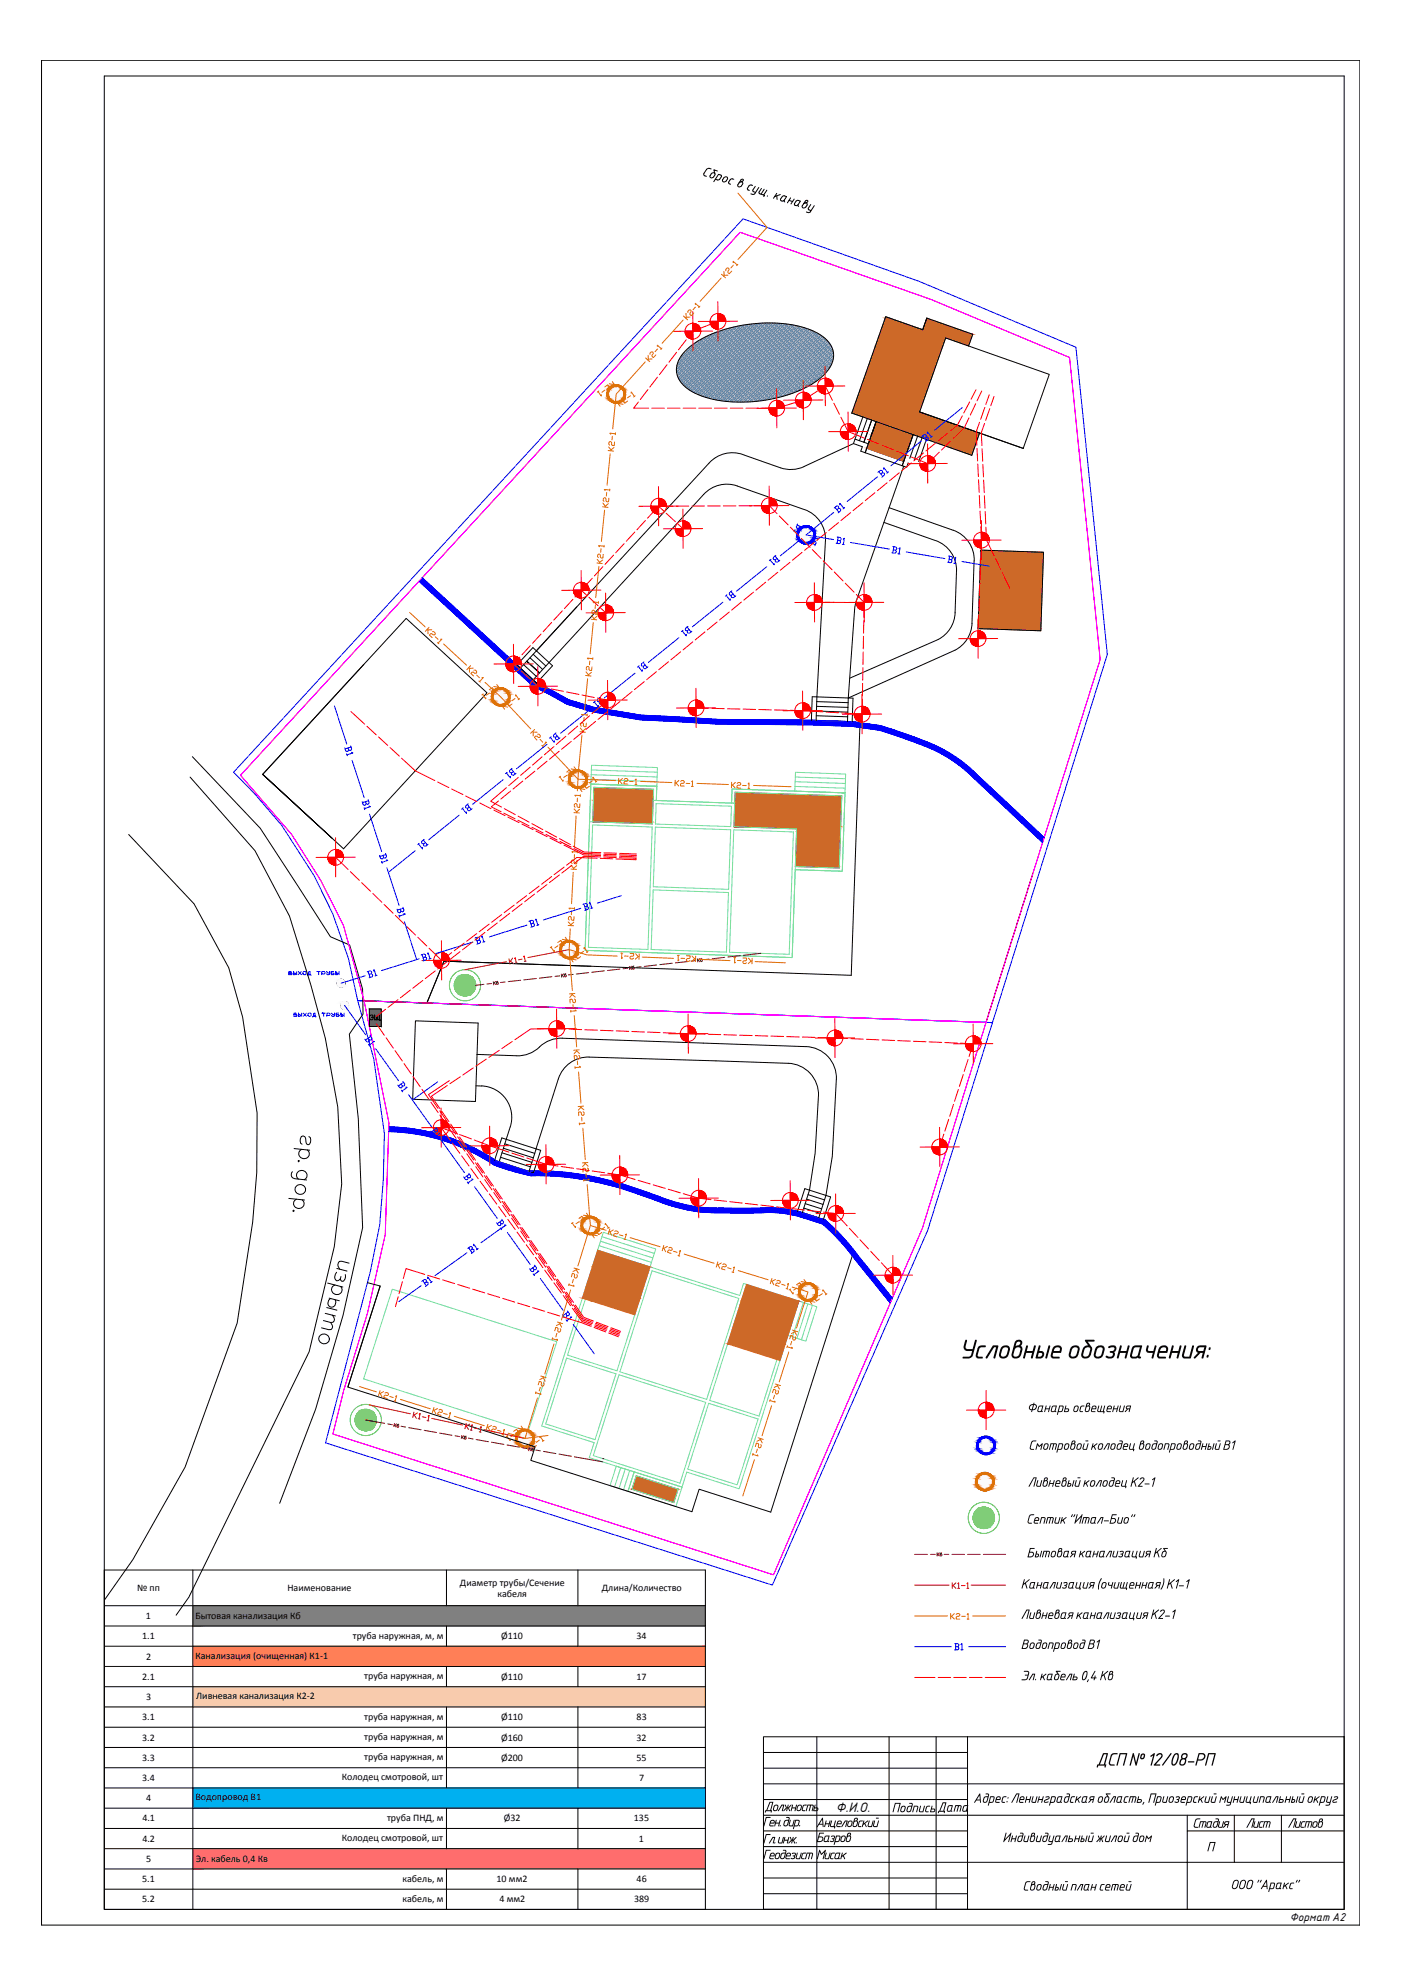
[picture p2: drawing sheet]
<svg xmlns="http://www.w3.org/2000/svg" width="420mm" height="594mm" viewBox="0 0 420 594" stroke-linecap="round" stroke-linejoin="round" font-family="sans-serif">
<defs><g id="words">
<text font-size="7.9" x="287" y="406.8">Условные обозначения:</text>
<text font-size="5.3" x="328.1" y="528.7">ДСП № 12/08-РП</text>
<text font-size="4.9" fill="#f00" x="109.7" y="306.9">ЭЩ</text>
<text font-size="4" fill="#fafafa" x="85.4" y="293.2">выход трубы</text>
<g font-size="3.9">
<text x="307.5" y="422.8">Фанарь освещения</text>
<text x="307.9" y="434.1">Смотровой колодец водопроводный В1</text>
<text x="307.7" y="445.2">Ливневый колодец К2-1</text>
<text x="307.2" y="456.3">Септик &quot;Итал-Био&quot;</text>
<text x="307.4" y="466.3">Бытовая канализация Кб</text>
<text x="305.6" y="475.7">Канализация (очищенная) К1-1</text>
<text x="305.6" y="484.8">Ливневая канализация К2-1</text>
<text x="305.6" y="493.8">Водопровод В1</text>
<text x="305.6" y="503.1">Эл. кабель 0,4 Кв</text>
<text x="291.4" y="539.8">Адрес: Ленинградская область, Приозерский муниципальный округ</text>
<text x="228.8" y="542.3">Должность</text>
<text x="250.3" y="542.5">Ф.И.О.</text>
<text x="267" y="542.7">Подпись</text>
<text x="280.6" y="542.5">Дата</text>
<text x="228.3" y="546.9">Ген. дир.</text>
<text x="244.3" y="547.1">Анцеловский</text>
<text x="244.3" y="551.6">Базров</text>
<text x="300.1" y="551.6">Индивидуальный жилой дом</text>
<text x="357" y="547.3">Стадия</text>
<text x="373" y="547.3">Лист</text>
<text x="385.5" y="547.3">Листов</text>
<text x="228.3" y="552">Гл. инж.</text>
<text x="228.3" y="556.7">Геодезист Мисак</text>
<text x="361.3" y="554.4">П</text>
<text x="306.1" y="566.1">Сводный план сетей</text>
<text x="368.4" y="565.7">ООО &quot;Аракс&quot;</text>
</g>
<text font-size="3.3" x="386.3" y="575.1">Формат А2</text>
<g font-size="3">
<text x="41.1" y="476.4">№ пп</text>
<text x="86.1" y="476.4">Наименование</text>
<text x="137.7" y="474.9">Диаметр трубы/Сечение</text>
<text x="149" y="478.2">кабеля</text>
<text x="180.2" y="476.3">Длина/Количество</text>
<text x="43.7" y="484.8">1</text>
<text x="58.5" y="484.6">Бытовая канализация Кб</text>
<text x="42.6" y="490.9">1.1</text>
<text x="105.7" y="490.7">труба наружная, м, м</text>
<text x="150.1" y="490.8">Ø110</text>
<text x="190.6" y="490.9">34</text>
<text x="43.7" y="496.9">2</text>
<text x="58.5" y="496.7">Канализация (очищенная) К1-1</text>
<text x="42.6" y="503">2.1</text>
<text x="109.1" y="502.8">труба наружная, м</text>
<text x="150.1" y="503">Ø110</text>
<text x="190.6" y="503">17</text>
<text x="43.7" y="509">3</text>
<text x="58.8" y="508.8">Ливневая канализация К2-2</text>
<text x="42.6" y="515.1">3.1</text>
<text x="109.1" y="514.9">труба наружная, м</text>
<text x="150.1" y="515.1">Ø110</text>
<text x="190.7" y="515.1">83</text>
<text x="42.6" y="521.2">3.2</text>
<text x="109.1" y="521">труба наружная, м</text>
<text x="150.1" y="521.2">Ø160</text>
<text x="190.6" y="521.2">32</text>
<text x="42.6" y="527.2">3.3</text>
<text x="109.1" y="527">труба наружная, м</text>
<text x="150.1" y="527.2">Ø200</text>
<text x="190.6" y="527.2">55</text>
<text x="42.6" y="533.3">3.4</text>
<text x="102.4" y="533.1">Колодец смотровой, шт</text>
<text x="191.4" y="533.3">7</text>
<text x="43.7" y="539.4">4</text>
<text x="58.5" y="539.1">Водопровод В1</text>
<text x="42.6" y="545.4">4.1</text>
<text x="115.9" y="545.2">труба ПНД, м</text>
<text x="150.9" y="545.4">Ø32</text>
<text x="189.8" y="545.4">135</text>
<text x="42.6" y="551.5">4.2</text>
<text x="102.4" y="551.3">Колодец смотровой, шт</text>
<text x="191.3" y="551.5">1</text>
<text x="43.7" y="557.5">5</text>
<text x="58.6" y="557.4">Эл. кабель 0,4 Кв</text>
<text x="42.6" y="563.6">5.1</text>
<text x="120.5" y="563.5">кабель, м</text>
<text x="148.7" y="563.6">10 мм2</text>
<text x="190.7" y="563.6">46</text>
<text x="42.6" y="569.7">5.2</text>
<text x="120.5" y="569.5">кабель, м</text>
<text x="149.6" y="569.7">4 мм2</text>
<text x="189.9" y="569.7">389</text>
</g>
</g></defs>
<g fill="none" stroke="#000" stroke-width=".3">
<path d="M12.4 18.1h394.8v558.3h-394.8zM212.5 50.4l.5 .2M212.5 50.4l-.8 .2-.9 1.3 .1 .6 .7 .3M213 52.1l.6-.4 .6 .4-.8 1.1-.7-.1 .3-1M214.9 51.2l-1.1-.4 .3 1.1M215.5 53.7l.6-1-.9-.5-1.4 2.2M215.5 53.6l-.4 .3-.9-.2M217.8 53.6v-.5l-.4-.2-.5 .2-.5 .7M217.8 53.7l-.5 .6-.4 .2-.5-.2v-.5M218.7 53.8l-.5 .9 .6 .5M219.7 53.7l-.6-.2-.4 .3M221.3 54.8l.6-.4 .6 .5-.8 1-.7-.1v-.5"/>
<path d="M221.9 53.9l.4-.3 .3 .3-.8 .6M221.9 53.9l-.9 1.4M224 56.9l.4 .1M225.4 55.5l-.7-.1-.4 .2-.5 1 .2 .3M225.5 56.9l.1 .5M225.6 57.4l.7 .2M226.2 55.8l-.7 1.1M227.2 56.1l-1.3 2-1-.1M228 56.4l-.7 1.1M228.7 58.4l.3 .1-.3 .4M228.8 56.7l-.9 1.5M229.7 56.9l-1 1.5-1.2-.4-.2-.5"/>
<path d="M229.9 58.6l-.1 .2M232.6 57.9l-1 1.5M232.6 58.6l.1 1.1M233.7 58.3l-1.7 .6M234.2 58.9l-.4 1.1 .6 .2 .4-.2M234.3 58.9l.4-.3 .9 .3-.8 1.1M234.9 60l.1 .5M236.3 60l1.1 .4M236.8 59.3l-1 1.4M237.8 59.6l-.9 1.5M239 60l-.6 .2M238.4 60.2l-.5 1.2 .7 .2 .4-.3"/>
<path d="M239 61.3l.2 .5M239 60l.7 .2-.7 1.1M241.6 60.6l.3-.4-.3-.2-.4 .2-.9 1.4v.5l.7 .1 .7-.7v-.6l-.5-.1-.6 .3M241.6 60.6l-.5 .2M242.1 62.3v.4l.8 .4M242.8 61.2l-.7 1.1M243.9 61.6l-1.4 2-1-.1M265.2 94.9l11.1 3.8 1.3-3.4M265.2 94.9l-10.1 28.8 35.9 12.6 2.3-6.6M277.6 95.3l13.7 4.8-1.2 3.5M205.2 105.2a32.5 32.5 0 0 1 18.8-8.1 34.2 34.2 0 0 1 21.6 3.1 6.8 6.8 0 0 1 3.4 9 18.5 18.5 0 0 1-10.3 8 43.4 43.4 0 0 1-28.5 1.4 10.7 10.7 0 0 1-7.5-6.5 7.5 7.5 0 0 1 2.5-6.9zM283.2 101.2l31 10.9-7.8 22.2-31-11z"/>
<path d="M255.6 132.8l-14.8 6.9a9.5 9.5 0 0 1-7.1 .4l-11.2-4a9.4 9.4 0 0 0-10.1 2.5l-51.8 56.3M255.6 132.8l2.6 1-.4 1.3 1.3 .5M256 131.5l4 1.4-.9 2.7M258.4 124.8l-2.8 8M259.1 135.6l11.1 3.9M259.6 134.2l11.1 3.9-1.8-.6M259.6 134.2l-.5 1.4M259.7 125.3l-2.3 6.7M261 125.8l-2.3 6.6M262.4 126.2l-2.8 8M270.6 139.6l-14.4 41.4-2.2 28M271.1 136.8l2.4-6.7-3.3 9.4"/>
<path d="M272 138.6l-.5 1.3-1.3-.4M274.8 130.6l-2.3 6.7M276.1 131.1l-2.3 6.6M277.4 131.5l-2.3 6.7M264.7 156.4l15.5 5.5a9.4 9.4 0 0 1 6.3 9.2l-.5 12.4M266.3 152l19.2 6.8a9.4 9.4 0 0 1 6.2 9.2M291.7 168l-.6 18.7a9.4 9.4 0 0 1-5.1 8M293.7 164.7l18.8 .7-.8 23.5-18.8-.7zM108.9 199l-30.2 32.9 14.9 13.7M156.8 199l3.8 3.5M158.7 197l3.8 3.5M159.6 193.9l5.9 5.5-4.8 5.1-5.9-5.4z"/>
<path d="M159.7 195.9l3.8 3.5M160.6 194.9l-4.8 5.2M172.7 181.7l-12.1 13.2M280.9 191.5l-26.4 11.6M286 194.7l-32 14.3M286 183.5a9.4 9.4 0 0 1-5 8M159.7 203.6l51.1-55.6a9.4 9.4 0 0 1 10-2.5l20.1 7.1a9.3 9.3 0 0 1 6.3 9.3l-2.8 53.8M161.6 201.5l-3.8-3.5 3.8 3.5M243.2 208.6l12.3 .4-.3 7.1-12.2-.4zM244.4 214.3l9.4 .3M244.5 212.9l9.4 .3M244.6 211.5l9.4 .3"/>
<path d="M244.6 210.1l9.4 .3M254 209l-.2 7.1M257.5 217.6l-2.6 74.4-121.9-4.2-5.2 12.5-18.8-.6 67.6 2.3M56.9 232.7l19.5 22 10.3 19.6 6.4 20.8 4.3 15.8 3.7 20.6 1.2 23-2.2 18.8-7.5 31.5-36 73.5-3.9 5.3M57.6 226.6l20.3 21.4 21 32.5 5.8 2.5 3.9 13.1 .1 7.5-4.1 6.1 2.7 25.4 1.3 32.5-5.9 26.2-8.2 28.1-10.8 28.2M78.7 231.9l42.9-46.7 24.3 22.3-43 46.7-24.2-22.3 20.7 19.1M195.7 235.4l1 .1M252.1 237.4h1M38.5 249.9l19.6 20.7 10.4 19.2 4.2 14.8 4.3 28.7-.1 17.8-1.2 14.9-4.7 30.2-15.6 43.1-15.6 27.7-8.5 12.1M309.4 261.3l-14.1 44.8M102.1 293.2v2.4M103.2 299.9v2.3"/>
<path d="M177 289.3l-44-1.5-5.2 12.5M102 301.1h2.4M124.4 305.7l18.8 .6-.8 23.5-18.8-.6zM161.6 313.5a9.3 9.3 0 0 1 6.8-2.6l73 2.5a9.4 9.4 0 0 1 9.1 9.7M161.6 313.5a9.4 9.4 0 0 1-6.9 2.6l-11.9-.4M142.5 325.1l1.7 .1M144.2 325.2a9.4 9.4 0 0 1 8.6 12.2M152.8 337.4l-3.3 10.5M250.5 323.2l-1.2 23.1-2 11.7-2.1 6.7-4.9-1.6 2.1-6.7 1.7-11.1 1-17.2a9.4 9.4 0 0 0-9.1-9.7l-59.5-1.9a9.4 9.4 0 0 0-9.3 6.6l-8.8 27.6M86.5 358.8l4.7 .5M87.6 350.8a1.24 1.24 0 0 0 .6 2.1l3.6 .4M88.1 343.9l4.6 .5"/>
<path d="M88.7 359.1a1.49 1.49 0 0 0-.4 2.1 1.49 1.49 0 0 0 2.2 .3 1.49 1.49 0 0 0 0-2.2M89.4 353.1a1.5 1.5 0 0 1 0-2.3 1.5 1.5 0 0 1 2.2 .3 1.5 1.5 0 0 1-.5 2.2M89.7 347.7l-.2-.2-.2 .1 .1 .3M90.3 344.2a1.5 1.5 0 0 0-.5 2.1 1.5 1.5 0 0 0 2.3 .3 1.5 1.5 0 0 0 0-2.3M92.5 340.3a1.41 1.41 0 0 1-.3 2.5l-.4-.3-.5-2-.6-.3a1.42 1.42 0 0 0-.2 2.4M149.9 346.5l8.9 2.9M150.3 340.7l11.6 3.8-2.1 6.7-11.7-3.8zM150.3 345.2l9 2.9M150.8 343.8l8.9 2.9M151.2 342.5l8.9 2.9M241.5 359.1l5 1.5M242 357.7l4.9 1.6"/>
<path d="M88.1 362.6l-.2-.2-.2 .2 .2 .2M100.9 379.8l3 .8M104.5 378.2l-2.1-.5h-.7l-.5 1 .5 1.4M238.9 362.7l2.1-6.8 7.7 2.5-2.1 6.7M240.7 361.7l4.9 1.6M241.1 360.4l5 1.6M255.2 376l-24.4 76.8-21.4-6.9-2.2 6.8-48.2-15.4 1.2-4.1-56-17.9 9.6-30.2-3.8-1M95.9 399.8a1.58 1.58 0 0 1 2.5 .2 1.58 1.58 0 0 1-.7 2.4 1.58 1.58 0 0 1-2.2-1.1l.1-1.1zM97.4 393.3l3 .7M97.8 391.5l3.1 .8M98.1 384.2l4.6 1.2M98.6 388.7l3 .8"/>
<path d="M99 388.8a1.53 1.53 0 0 0-.7 1.9 1.29 1.29 0 0 0 1.9 .4 1.29 1.29 0 0 0 .1-1.9M99 396l.6 1.3-.4 .8-.7 .1-2.2-.6M99.6 393.8l.6 1.3-.5 .9h-.7l-2.1-.6M100.3 384.8a1.5 1.5 0 0 0-.8 2 1.5 1.5 0 0 0 2.2 .6 1.5 1.5 0 0 0 .3-2.2M100.8 381a1.62 1.62 0 0 0 .1 2.5l.4-.1 .7-.5M103.4 381.6a1.55 1.55 0 0 1-1 2.1l-.4-.3 .1-1.2M113.8 385.1l-9.6 30.2M31.2 470.1h180v101.6h-180zM57.8 470.1v101.6M133.7 470.1v10.7M173.1 470.1v10.7M31.2 480.8h180"/>
<path d="M31.2 486.9h180M31.2 492.9h180M31.2 499h180M133.7 486.9v6M133.7 499v6.1M173.1 486.9v6M173.1 499v6.1M31.2 505.1h180M31.2 511.1h180M31.2 517.2h180M133.7 511.1v24.3M173.1 511.1v24.3"/>
<path d="M31.2 523.2h180M31.2 529.3h180M31.2 535.4h180M228.6 520.1h173.9v51.6h-173.9zM228.6 538.8h61.1M228.6 534.1h173.9M228.6 529.4h61.1M228.6 524.7h61.1M244.6 520.1v51.6M266.2 520.1v51.6M280.3 520.1v51.6M289.7 520.1v51.6"/>
<path d="M31.2 541.4h180M31.2 547.5h180M31.2 553.6h180M31.2 559.6h180M133.7 541.4v12.2M133.7 559.6v12.1M173.1 541.4v12.2M173.1 559.6v12.1M228.6 557.6h173.9M228.6 552.9h61.1M228.6 548.2h61.1M228.6 543.5h173.9"/>
<path d="M355.6 548.2h46.9M355.6 543.5v28.2M369.6 543.5v14.1M383.7 543.5v14.1M31.2 565.7h180M228.6 571.7h173.9v-548.9h-371.3v548.9h371.3M228.6 567h61.1M228.6 562.3h61.1"/>
<circle cx="102.2" cy="294.4" r="1.17"/>
<circle cx="103.2" cy="301" r="1.17"/>
<circle cx="90" cy="356.1" r="1.55"/>
<circle cx="295.3" cy="432.8" r="2.78"/>
<circle cx="295.3" cy="432.8" r="2.36"/>
<circle cx="294.9" cy="443.6" r="2.78"/>
<circle cx="294.9" cy="443.6" r="2.36"/>
</g>
<g fill="none" stroke="#00f" stroke-width=".3">
<path d="M222.5 65.5l52.8 18.8 46.9 19.7 9.4 92-34.4 110.2-190.1-6.6-2.8-12.6-4.7-13.4-5.5-11.4-9.7-15-8.4-9.8-6.1-6.2zM275.9 132l-9.1 7.5M276 130.7l.8-.6 .4 .1 .2 .7M276.3 130.5l1.2 1.5M276.9 131.3l.5-.4 .6 .3v.4l-.8 .6M277.7 129.8v-.5l1.2 1.5M279.2 130.6l-.5 .4M288.2 122.1l-8.3 6.7M237.9 158.9l1.7 .8-.1-.4M238.1 158.6l-.3 .6M238.7 157.2l1.7 .8M238.9 156.9l-.4 .9 .1 .4h.7l.3-.6"/>
<path d="M239.8 157.9a2.75 2.75 0 0 1 2.9-.2 2.75 2.75 0 0 1 1.5 2.5M240.6 157.7l-.4 .8-.5 .2-.4-.5M249.7 153.4l-8.3 6.8M249.8 152.1l.7-.6 .5 .1 .1 .7M250.1 151.9l1.1 1.5M250.6 152.6l.5-.3 .7 .2-.1 .5-.7 .6M251.5 151.2v-.5l1.2 1.5M253 152l-.5 .4M262.8 142.8l-9.1 7.4M262.9 141.4l.8-.6 .6 .3v.4M263.2 141.2l1.2 1.5M263.8 142l.5-.5 .6 .3v.5l-.8 .6"/>
<path d="M264.6 140.5v-.5l1.2 1.5M266.1 141.3l-.5 .4M126.4 174.9l1-1-1 1M126.4 173l34.1 31.4 9.7 5.1 7.5 2.3 14.2 2.3 23 1.3 28.1 .2 12.3 .5 8.4 1.2 7.1 2.3 7 2.6M126.4 173h.1M126.5 173.1l-1 1 1.1-.9M126.5 175l1.1-1-1 1M126.7 173.2l-1 1M126.7 173.3l-1 .9M126.8 173.4l-1 .9M126.9 173.4l-1 1M127 173.5l-1 1"/>
<path d="M127 173.6l-1 .9M127.1 173.6l-1 1M127.2 173.7l-1.1 .9M127.3 173.8l-1 .9M127.3 173.8l-1 1M127.7 174.2l-1 .9M127.8 174.2l-1.1 1M127.9 174.3l-1.1 1M127.9 174.3l-1 1M128 174.4l-1 1M128.1 174.5l-1.1 .9M128.2 174.6l-1.1 .9"/>
<path d="M128.3 174.7l-1 .9M128.3 174.7l-1 1M128.4 174.8l-1 1M128.5 174.9l-1 .9M128.6 175l-1 .9 1-.9M128.7 175.1l-1 1M128.8 175.1l-1 1M128.9 175.2l-1.1 1M128.9 175.3l-1 .9M129 175.4l-1 .9M129.1 175.4l-1 1M129.2 177.4l1-1-1 1"/>
<path d="M129.2 175.5l-1.1 1M129.2 175.5l-1 1M129.3 175.6l-1 1M129.3 177.5l1-.9-1 1M129.4 175.7l-1.1 .9M129.4 175.8l-1 .9M129.5 175.8l-1 1M129.6 175.9l-1 1M129.7 175.9l-1.1 1M129.7 176l-1 1M129.7 177.9l1.1-.9-1 1M129.8 176.1l-1 .9"/>
<path d="M129.9 176.2l-1 .9M129.9 176.2l-1 1M130 176.3l-1 1M130.1 176.3l-1 1M130.5 176.7l-1.1 1M130.5 176.7l-1 1M130.6 176.8l-1 1M130.7 176.9l-1.1 .9M131 177.2l-1.1 .9M131.1 177.2l-1.1 1M131.1 177.3l-1 1M131.2 177.4l-1 .9"/>
<path d="M131.2 177.4l-1 1M131.4 177.5l-1.1 1 1.1-.9M131.5 177.6l-1 1 1-.9M131.6 177.8l-1 .9M131.7 177.8l-1 1M131.8 177.9l-1 1M131.8 178l-1 .9M132 178.1l-1.1 .9M132.1 178.2l-1 .9M132.2 178.3l-1 1M132.3 178.4l-1.1 .9M132.4 178.4l-1.1 1"/>
<path d="M132.4 178.5l-1 1M132.6 178.6l-1.1 .9M132.7 178.7l-1.1 1M132.7 178.8l-1 .9M132.8 178.8l-1 1M132.9 178.9l-1.1 1M132.9 179l-1 .9M133 179l-1 1M133.1 179.1l-1 1M133.1 179.2l-1 .9M133.2 179.2l-1 1M133.3 179.3l-1 1"/>
<path d="M133.4 179.4l-1.1 .9M133.4 179.4l-1 1M133.5 179.5l-1 1M133.7 179.7l-1.1 .9M133.8 179.8l-1 .9M133.9 179.8l-1.1 1M134 179.9l-1.1 1M134 180l-1 .9M217.5 178.3l1.1 1.5 .1-.5M217.7 178.1l-.5 .4M218.9 177.1l1.2 1.5M219 178.3l.2 .6 .4 .1 .8-.6"/>
<path d="M219.2 176.9l-.7 .6-.1 .5 .6 .3 .5-.5M229.6 169.7l-9.1 7.4M230.6 167.7l1.2 1.4 .1-.4M230.9 167.5l-.5 .4M232.1 166.5l1.2 1.5M232.2 167.6l.1 .7h.5l.7-.5M232.3 166.3l-.7 .6v.4l.6 .3 .5-.4M238.6 160.2a2.77 2.77 0 0 0 4.4 2.2M241.4 160.2l-7.7 6.2M241.4 160.2l8.2 1.4M242.4 162.3l1.7 .8M243.3 162.7l.2-.5 .7-.1 .2 .5-.4 .8"/>
<path d="M243.4 161l-.2-.4 1.7 .8M243.5 162.2l-.1-.5-.7 .1-.4 .8M245.1 161.1l-.3 .6M250.7 160.8l.9 .2 .3 .3-.4 .6M250.9 161.8l.6 .1 .2 .6-.4 .3-.9-.1M251 160.9l-.3 1.8M252.2 163l.6 .1M252.5 161.4l.4-.2-.3 1.8M254.7 162.4l11.6 2M267.4 163.6l.9 .2 .3 .4-.4 .5M267.5 164.6l.7 .1 .2 .7-.4 .3-.9-.2M267.7 163.7l-.3 1.9"/>
<path d="M268.9 165.8l.6 .1M269.2 164.3l.4-.3-.4 1.9M271.4 165.3l11.6 2M284.1 166.5l.9 .2 .3 .3-.5 .6M284.2 167.5l.6 .1 .2 .7-.3 .2-.9-.2M284.4 166.5l-.4 1.9M285.6 168.7l.6 .1M285.9 167.1l.3-.2-.3 1.8M288.1 168.1l8.2 1.4M134.1 180.1l-1 .9 1.1-.9M134.3 180.2l-1.1 1 1.1-1M134.4 180.3l-1 1"/>
<path d="M134.4 180.4l-1 .9M134.5 182.4l1.1-1-1 1M134.5 180.5l-1 .9M134.6 180.5l-1 .9M134.7 180.6l-1 1M134.9 180.8l-1.1 .9M135 180.9l-1 .9M135.1 181l-1 1M135.2 181l-1.1 1M135.3 181.1l-1 1M135.3 181.2l-1 .9M135.4 181.3l-1 .9"/>
<path d="M135.5 181.3l-1.1 1M135.7 181.5l-1 1M135.8 181.6l-1.1 .9M135.9 181.7l-1.1 .9M135.9 181.7l-1 1M136 181.8l-1 1M136.1 181.8l-1.1 1M136.2 181.9l-1.1 1 1.1-.9M136.3 182.1l-1 .9M136.3 182.1l-1 1M136.4 182.2l-1 .9M136.5 182.2l-1 1"/>
<path d="M136.6 182.3l-1.1 1M136.6 182.4l-1 .9M136.7 184.3l1-.9-.9 1M136.7 182.5l-1 .9M136.8 182.5l-1 1M136.9 182.6l-1.1 .9M136.9 182.6l-1 1M137 182.7l-1 1M137.1 182.8l-1.1 .9M137.2 182.9l-1.1 .9M137.2 182.9l-1 1M137.3 183l-1 .9"/>
<path d="M137.4 183l-1.1 1M137.4 183.1l-1 1M137.5 183.2l-1 .9M137.6 183.3l-1 .9M137.7 183.3l-1.1 1M137.9 183.5l-1 1M137.9 183.6l-1 .9M138 183.7l-1 .9M138.1 183.7l-1.1 1M138.2 183.8l-1 .9 1-.9M138.3 183.9l-1 1M138.5 184.1l-1.1 .9"/>
<path d="M138.5 184.1l-1 1M138.6 184.2l-1 1M138.7 184.2l-1.1 1M138.8 184.3l-1.1 1M138.8 184.4l-1 .9M138.9 184.5l-1 .9 1.1-.9M139.1 184.6l-1.1 1M139.1 184.6l-1 1M139.2 186.6l1-.9-1 1M139.2 184.8l-1 .9M139.4 184.9l-1.1 .9M139.4 184.9l-1 1"/>
<path d="M139.5 186.9l1-1-1 1.1M139.5 185l-1 1M139.6 185.1l-1 1M139.7 185.2l-1 .9M139.8 185.3l-1 .9M139.8 185.3l-1 1M139.9 187.3l1-1-.9 1.1M139.9 185.4l-1 1M140 185.4l-1 1M140.1 187.4l1-.9-1 1M140.1 185.5l-1.1 1M140.1 185.6l-1 .9"/>
<path d="M140.4 185.9l-1.1 .9M140.7 186.1l-1.1 .9M140.7 186.1l-1 1M140.8 186.2l-1 1M140.9 186.3l-1.1 .9M141.2 186.6l-1 1M141.3 186.7l-1.1 .9M141.4 186.7l-1.1 1M141.4 186.8l-1 .9M141.5 186.9l-1 .9M141.6 186.9l-1.1 1M141.7 187l-1.1 1 1.1-.9"/>
<path d="M141.8 187.1l-1 1M141.9 187.2l-1.1 .9M142 187.3l-1.1 .9M142 187.3l-1 1M142.1 187.4l-1 1M142.2 187.5l-1.1 .9M142.3 187.5l-1.1 1M142.3 187.6l-1 .9M142.4 187.7l-1 .9M142.4 187.7l-1 1M142.6 187.8l-1.1 1M142.6 187.9l-1 .9"/>
<path d="M142.7 188l-1 .9M142.8 188.1l-1 .9M142.9 188.1l-1 1M143 188.2l-1 1M143 188.3l-1 .9M143.1 188.3l-1 1M143.2 188.4l-1.1 .9M143.3 188.5l-1.1 .9M143.3 188.5l-1 1M143.4 188.6l-1 1M143.5 188.6l-1.1 1M143.6 188.8l-1.1 .9 1.1-.9"/>
<path d="M143.7 188.9l-1 1M143.9 189l-1.1 1M144 189.2l-1 .9M144.1 189.2l-1.1 .9M144.1 189.3l-1 .9M144.2 189.3l-1 1M144.3 189.4l-1.1 1M144.3 189.4l-1 1M144.4 189.6l-1 .9M144.5 189.6l-1 .9M144.6 189.7l-1.1 .9M144.6 189.7l-1 1"/>
<path d="M144.8 189.9l-1.1 .9M144.9 191.8l1-.9-1 1M144.9 190l-1.1 .9M144.9 190l-1 1M145 190.1l-1 .9M145.1 190.1l-1.1 1M145.2 190.2l-1.1 1M145.2 190.3l-1 .9M145.3 190.4l-1 .9M145.4 190.4l-1.1 1M145.5 190.5l-1.1 .9M145.5 190.5l-1 1"/>
<path d="M145.6 190.6l-1 1M145.6 190.7l-1 .9M145.7 190.8l-1 .9 1.1-.9M146 191l-1 1M146.1 191.1l-1.1 .9M146.2 191.2l-1 .9M146.2 191.2l-1 1M146.3 191.3l-1 .9 1.1-.9M146.5 191.4l-1.1 1M146.5 191.5l-1 .9M146.6 191.6l-1 .9M146.7 191.6l-1.1 1"/>
<path d="M146.7 193.6l1.1-1-1 1M146.8 191.7l-1.1 .9M146.8 191.7l-1 1M146.9 193.7l1-.9-1 1M146.9 191.8l-1 1M147 191.9l-1.1 .9M147 193.9l1.1-1-1 1M147.1 191.9l-1.1 1M147.1 192l-1 1M147.2 192.1l-1 .9M147.2 192.1l-1 1M147.3 192.2l-1 1"/>
<path d="M147.4 192.3l-1 .9M147.5 192.3l-1.1 1M147.5 192.4l-1 1M147.6 192.5l-1 .9M147.7 192.5l-1 1M148.2 193l-1 1M148.3 193.1l-1.1 .9M148.4 193.2l-1.1 .9 1.1-.9M148.5 193.3l-1 1 1.1-1M148.6 193.4l-1 1M148.7 193.5l-1 .9M148.8 193.6l-1 .9"/>
<path d="M148.8 193.6l-1 1M149 193.7l-1.1 1M149.1 193.8l-1 1M149.1 193.9l-1 .9M149.2 194l-1 .9 1.1-.9M149.4 194.1l-1 1M149.5 194.2l-1 1M149.5 196.1l1-.9-.9 1M149.6 194.3l-1.1 .9M149.7 194.4l-1.1 .9M149.7 196.3l1-1-1 1M149.7 194.4l-1 1"/>
<path d="M149.8 194.5l-1 1M149.9 194.5l-1.1 1M150 194.6l-1.1 1M150 194.7l-1 .9M150.1 194.8l-1 .9M150.1 194.8l-1 1M150.3 194.9l-1.1 1M150.3 195l-1 .9M150.4 195l-1 1M150.4 195.1l-1 .9M150.8 195.4l-1 1M150.9 195.5l-1 .9"/>
<path d="M151 195.6l-1.1 .9M151 195.6l-1 1M151.1 195.7l-1 1 1.1-.9M151.3 195.9l-1.1 .9M151.4 196l-1 .9 1.1-.9M151.5 196.1l-1 1M151.6 196.2l-1 .9M151.7 196.2l-1 1 1.1-.9M151.8 196.4l-1 .9 1.1-.9M152 196.5l-1 1M152 196.6l-1 .9M152.1 196.6l-1 1"/>
<path d="M152.2 196.7l-1 .9M152.3 196.8l-1.1 .9M152.3 196.8l-1 1M152.4 198.8l1.1-.9-1 .9M152.4 196.9l-1 1M152.5 197l-1.1 .9M152.6 197l-1.1 1M152.6 197.1l-1 .9M152.7 197.2l-1 .9M152.8 197.2l-1.1 1M152.9 197.3l-1.1 1M152.9 197.4l-1 .9"/>
<path d="M153 197.4l-1 1M153 197.5l-1 .9M153.2 197.6l-1.1 .9M153.2 197.6l-1 1M153.3 197.7l-1 1M153.3 197.8l-1 .9M153.6 198l-1 .9M153.6 198l-1 1M153.7 198.1l-1 1M153.8 198.2l-1 .9M153.9 198.3l-1 .9 1-.9M154 198.4l-1 .9"/>
<path d="M154.1 198.4l-1.1 1M154.2 198.5l-1.1 1M154.2 198.6l-1 .9M154.3 198.7l-1 .9M154.4 198.7l-1.1 1M154.5 198.8l-1.1 .9M154.5 198.8l-1 1M154.7 199l-1.1 .9M154.7 199.1l-1 .9M154.8 199.1l-1 1M154.9 199.2l-1 .9M155 199.2l-1.1 1"/>
<path d="M155 199.3l-1 1M155.1 199.4l-1 .9M155.2 199.5l-1.1 .9M155.2 199.5l-1 1M155.7 199.9l-1.1 .9M155.8 200l-1.1 .9M191.1 199.6l1.2 1.4 .1-.4M191.4 199.4l-.5 .4M192.6 198.4l1.2 1.4M192.7 199.5v.4l.2 .3h.4l.7-.5M192.8 198.2l-.7 .6v.4l.6 .3 .5-.4M203.3 191l-9.1 7.3"/>
<path d="M204.3 188.9l1.2 1.5v-.4M204.5 188.8l-.4 .3M205.8 187.8l1.1 1.4M205.9 188.9l-.1 .4 .2 .3h.5l.7-.6M206 187.6l-.7 .6-.1 .4 .7 .3 .5-.4M216.5 180.3l-9.2 7.4M100.2 211.4l3.6 11.4M154.3 200.5l1-.9-.9 1M154.4 200.7l1.1-1-1 1M155.8 200l-1 1M155.9 200.1l-1 1-29.4-27.1 34.2 31.6 10 5.2 7.7 2.3 14.3 2.4 23.2 1.3 28 .3 12.3 .4 8.2 1.2M156 200.2l-1.1 .9"/>
<path d="M156.1 200.3l-1.1 .9 1.1-.9M156.2 200.4l-1 .9M156.4 200.5l-1.1 1M156.4 200.6l-1 .9M156.5 202.6l1-1-1 1M156.5 200.7l-1 .9M156.5 200.7l-1 1M156.6 200.8l-1 .9M156.7 200.8l-1 1M156.8 200.9l-1 1M156.8 201l-1 .9M156.9 201.1l-1 .9"/>
<path d="M157 201.1l-1.1 1M157.1 201.2l-1 .9M157.1 203.1l1-1-1 1M157.1 201.2l-1 1M157.2 201.3l-1 1M157.3 201.4l-1.1 .9M157.4 201.5l-1.1 .9M157.4 201.5l-1 1M157.7 201.7l-1.1 1M157.7 201.8l-1 .9M157.8 201.9l-1 .9M157.9 201.9l-1.1 1"/>
<path d="M157.9 202l-1 1M158 202l-1 1M158.2 202.3l-1 .9M158.3 202.3l-1 1M158.4 202.4l-1.1 1M158.4 202.4l-1 1M158.6 202.6l-1.1 .9M158.7 202.7l-1.1 .9 1.1-.9M158.8 202.8l-1 1 1.1-1M159 202.9l-1.1 1 1.1-.9M159.1 203.1l-1 .9M159.2 203.1l-1.1 1"/>
<path d="M159.3 203.2l-1.1 1M159.3 203.2l-1 1M159.4 203.3l-1 1M159.4 203.4l-1 1M159.5 203.5l-1 .9M159.6 203.5l-1 1M159.7 203.6l-1 1M159.7 203.7l-1 .9M159.8 203.7l-1 1M159.9 203.8l-1.1 1M160 203.9l-1 .9M160 203.9l-1 1"/>
<path d="M160.1 204l-1 1M160.2 204.1l-1.1 .9M160.3 204.1l-1.1 1M160.3 204.2l-1 1M160.4 204.3l-1 .9M160.5 204.3l-1.1 1M160.6 204.4l-1.1 1M160.6 204.4l-1 1M160.8 204.5l-1.1 1M160.8 204.5l-1.1 1.1M160.9 204.6l-1.1 1M161 204.6l-1.1 1"/>
<path d="M161.1 204.7l-1.1 1 1.2-1M161.3 204.8l-1.1 1M161.4 204.8l-1.1 1M161.5 204.9l-1.1 1 1.2-1M161.7 205l-1.1 1M161.8 205l-1.1 1M161.9 205l-1.1 1.1M162 205.1l-1.1 1M162.1 205.2l-1.1 1M162.2 205.2l-1.1 1M162.3 206.8l1.1-1-1 1M162.3 205.3l-1.1 1"/>
<path d="M162.5 205.3l-1.2 1.1M162.5 205.4l-1.1 1M162.6 205.4l-1.1 1M162.7 205.5l-1.1 1M162.8 205.5l-1.1 1.1M162.9 205.6l-1.1 1M163 205.6l-1.1 1M163.1 205.6l-1.1 1.1M163.2 205.7l-1.1 1M163.3 205.7l-1.1 1.1M163.6 205.9l-1.1 1M163.7 205.9l-1.1 1.1"/>
<path d="M163.8 206l-1.1 1M164 206.1l-1.1 1M164.2 206.2l-1.1 1M164.4 206.3l-1.1 1 1.1-1M164.5 206.4l-1.1 1M164.6 206.4l-1.1 1M164.7 206.4l-1.1 1.1M164.8 206.5l-1.1 1M164.9 206.6l-1.1 1M164.9 208.1l1.1-1-1 1.1M165 206.6l-1.1 1M165.1 206.6l-1.1 1.1"/>
<path d="M165.2 206.7l-1.1 1M165.3 206.7l-1.1 1.1M165.3 206.8l-1.1 1M165.5 206.8l-1.1 1M165.5 208.5l1.1-1.1-1.1 1.1M165.5 206.9l-1.1 1M165.6 206.9l-1 1M165.7 207l-1.1 1M165.8 207l-1 1 1.1-.9M166.2 207.2l-1.1 1M166.3 207.3l-1.1 1M166.3 219.7l1.2 1.4"/>
<path d="M166.4 209l1.1-1.1-1.1 1.1M166.4 207.3l-1.1 1.1M166.4 207.4l-1.1 1M166.5 219.5l-.7 .5-.1 .5 .7 .3 .5-.4M166.7 207.5l-1.1 1M166.8 207.6l-1.1 1M166.9 207.6l-1.1 1M167 207.7l-1.1 1M167.1 207.7l-1.1 1.1M167.1 207.8l-1 1M167.3 207.8l-1.1 1.1M167.3 207.9l-1 1"/>
<path d="M167.6 208.1l-1 .9M167.7 208.1l-1.1 1M167.8 208.1l-1.1 1.1M167.9 208.2l-1.1 1M168 208.2l-1.1 1.1M168.1 208.3l-1.1 1M168.2 208.4l-1.1 1M168.4 208.5l-1.1 1M168.5 208.6l-1 1M168.5 210.2l1.1-1-1 1M168.6 208.6l-1.1 1M168.7 208.6l-1.1 1.1"/>
<path d="M168.8 208.7l-1.1 1M168.9 208.8l-1.1 1 1.2-1M169.1 208.9l-1.1 1M169.1 208.9l-1 1M169.3 209l-1.1 1M169.3 210.6l1.1-1.1-1.1 1.1M169.4 209.1l-1 1M169.5 209.1l-1.1 1M169.8 209.3l-1.1 1M169.9 209.3l-1.1 1M170 209.4l-1.1 1M170.2 209.5l-1.1 1"/>
<path d="M170.6 209.6l-1.2 1.1M170.7 209.6l-1.2 1.1M170.8 209.7l-1.2 1.1M170.9 209.7l-1.2 1.1M171 209.7l-1.2 1.1M171.1 209.8l-1.2 1.1M171.2 209.8l-1.2 1.1M171.3 209.8l-1.2 1.2M171.4 209.9l-1.1 1.1M171.5 209.9l-1.2 1.1M171.7 209.9l-1.2 1.2M171.7 210l-1.1 1.1"/>
<path d="M171.9 210l-1.2 1.1M172 210l-1.2 1.1M172.1 210.1l-1.2 1.1M172.2 210.1l-1.2 1.1M172.3 210.1l-1.2 1.2M172.4 210.1l-1.2 1.2M172.5 210.2l-1.1 1.1M172.6 210.2l-1.2 1.1M172.8 210.3l-1.2 1.1M173 210.3l-1.2 1.1M173.1 210.4l-1.2 1.1M173.2 210.4l-1.2 1.1 1.3-1.1"/>
<path d="M173.4 210.5l-1.2 1.1M173.5 210.5l-1.2 1.1M173.6 210.5l-1.2 1.2M173.7 210.6l-1.2 1.1M173.9 210.6l-1.2 1.1M174.1 210.7l-1.2 1.1M174.2 210.7l-1.3 1.1M174.3 210.7l-1.2 1.1M174.4 210.7l-1.2 1.2M174.4 212.2l1.2-1.1-1.1 1.1M174.5 210.8l-1.2 1.1M174.6 210.8l-1.2 1.1"/>
<path d="M174.7 210.8l-1.2 1.2M174.8 210.9l-1.2 1.1M175 210.9l-1.2 1.1M175 211l-1.2 1.1M175.2 211l-1.2 1.1M175.4 211.1l-1.2 1.1M175.5 211.1l-1.2 1.1M175.8 211.2l-1.2 1.1 1.3-1.1M176 211.3l-1.1 1.1M176.1 211.3l-1.2 1.1M176.3 211.3l-1.2 1.1M176.3 211.3l-1.2 1.2"/>
<path d="M176.5 211.4l-1.2 1.1M176.5 211.4l-1.1 1.1M176.7 211.4l-1.2 1.2M176.8 211.5l-1.2 1.1M176.9 211.5l-1.2 1.1M177 211.5l-1.2 1.1M177 212.2l-9.2 7.4M177 213l1.3-1.2-1.2 1.2M177.1 211.6l-1.1 1.1M177.2 211.6l-1.2 1.1M177.3 211.7l-1.1 1.1M177.4 211.7l-1.2 1.1"/>
<path d="M177.6 211.7l-1.2 1.1M177.6 211.7l-1.1 1.1M177.8 211.8l-1.2 1.1M177.9 211.8l-1.2 1.1M178 210.2l1.1 1.5 .1-.5M178 211.8l-1.2 1.1M178.1 211.8l-1.2 1.2M178.2 210l-.5 .4M178.5 211.9l-1.3 1.2M178.6 211.9l-1.3 1.2M178.8 211.9l-1.3 1.2M178.9 211.9l-1.3 1.3"/>
<path d="M179 212l-1.3 1.2M179.1 212l-1.3 1.2M179.3 212l-1.3 1.2M179.4 212l-1.4 1.2M179.4 209l1.2 1.5M179.5 212.1l-1.3 1.2M179.5 210.1v.5l.2 .2 .4 .1 .8-.6M179.6 212.1l-1.3 1.2M179.7 208.8l-.7 .6-.1 .5 .6 .2 .5-.4M179.8 212.1l-1.3 1.2M180 212.1l-1.3 1.2M180.1 212.1l-1.3 1.3"/>
<path d="M180.2 212.2l-1.2 1.2M180.3 212.2l-1.3 1.2M180.5 212.2l-1.3 1.2M180.6 212.2l-1.3 1.3M180.7 212.3l-1.3 1.2M180.8 212.3l-1.3 1.2M181 212.3l-1.3 1.2M181.1 212.3l-1.3 1.2M181.2 212.4l-1.3 1.2M181.3 212.4l-1.3 1.2M181.5 212.4l-1.3 1.2M181.6 212.4l-1.4 1.2"/>
<path d="M181.7 212.4l-1.3 1.2M181.8 212.4l-1.3 1.2M182 212.5l-1.3 1.2M182.2 212.5l-1.3 1.2M182.3 212.5l-1.3 1.2M182.4 212.5l-1.2 1.2M182.5 212.6l-1.3 1.2M182.7 212.6l-1.3 1.2M182.8 212.6l-1.3 1.2M182.9 212.6l-1.3 1.2M183 212.6l-1.3 1.3M183.2 212.7l-1.3 1.2"/>
<path d="M183.3 212.7l-1.3 1.2M183.4 212.7l-1.3 1.2M183.5 212.7l-1.3 1.2M183.7 212.8l-1.3 1.2M183.8 212.8l-1.4 1.2M183.9 212.8l-1.3 1.2M184 212.8l-1.3 1.2M184.2 212.8l-1.3 1.2 1.3-1.1M184.4 212.9l-1.3 1.2M184.5 212.9l-1.3 1.2M184.7 212.9l-1.3 1.2M184.7 212.9l-1.3 1.3"/>
<path d="M184.9 213l-1.3 1.2M185 213l-1.3 1.2M185.1 213l-1.3 1.2M185.2 213l-1.3 1.2M185.4 213l-1.3 1.3M185.5 213l-1.3 1.3M185.7 213.1l-1.4 1.2M185.9 213.1l-1.3 1.2 1.4-1.2M186.1 213.2l-1.3 1.2M186.2 213.2l-1.3 1.2M186.4 213.2l-1.3 1.2M186.5 213.2l-1.3 1.2"/>
<path d="M186.6 213.2l-1.3 1.3M186.7 213.3l-1.3 1.2M186.9 213.3l-1.3 1.2M187.1 213.3l-1.3 1.2M187.2 213.3l-1.3 1.3M187.3 213.4l-1.3 1.2M187.4 213.4l-1.3 1.2M187.6 213.4l-1.3 1.2M187.7 213.4l-1.3 1.2M187.8 213.5l-1.3 1.2M187.9 213.5l-1.3 1.2M188.1 213.5l-1.3 1.2"/>
<path d="M188.2 213.5l-1.3 1.2M188.3 213.5l-1.3 1.2M188.4 213.6l-1.3 1.2M188.6 213.6l-1.3 1.2M188.7 213.6l-1.3 1.2M188.8 213.6l-1.3 1.2M188.9 213.6l-1.3 1.2M189.1 213.7l-1.3 1.2M189.3 213.7l-1.3 1.2M189.4 213.7l-1.3 1.2M189.5 213.7l-1.3 1.3M189.6 213.7l-1.3 1.3"/>
<path d="M189.8 213.8l-1.3 1.2M189.9 213.8l-1.3 1.2M190 213.8l-1.3 1.2M190.1 213.8l-1.3 1.2M190.2 201.6l-9.2 7.4M190.3 213.9l-1.3 1.2M190.4 213.9l-1.3 1.2M190.5 213.9l-1.3 1.2M190.6 213.9l-1.3 1.2M190.8 213.9l-1.3 1.3M190.9 214l-1.3 1.2M191 214l-1.3 1.2"/>
<path d="M191.1 214l-1.3 1.2M191.3 214l-1.3 1.3M191.5 214.1l-1.3 1.2M191.6 214.1l-1.3 1.2M191.7 214.1l-1.2 1.2M191.8 214.1l-1.3 1.2M192 214.2l-1.3 1.2M192.1 214.2l-1.3 1.2M192.3 214.2l-1.4 1.2M192.4 214.2l-1.4 1.2M192.6 214.2l-1.4 1.2M192.7 214.2l-1.4 1.3"/>
<path d="M192.8 214.2l-1.4 1.3M192.9 214.2l-1.4 1.3M193.1 214.2l-1.4 1.3M193.2 214.2l-1.4 1.3M193.4 214.2l-1.5 1.3M193.5 214.2l-1.5 1.3M193.6 214.2l-1.4 1.4M193.8 214.2l-1.5 1.4M194 214.2l-1.5 1.4M194.2 214.2l-1.4 1.4M194.3 214.3l-1.4 1.3M194.5 214.3l-1.5 1.3"/>
<path d="M194.6 214.3l-1.5 1.3M194.7 214.3l-1.4 1.3M194.9 214.3l-1.5 1.3M195 214.3l-1.4 1.3M195.1 214.3l-1.4 1.3M195.3 214.3l-1.4 1.3M195.4 214.3l-1.4 1.4M195.6 214.3l-1.5 1.4M195.7 214.3l-1.5 1.4M196 214.3l-1.6 1.4M196.2 214.3l-1.5 1.4M196.4 214.3l-1.4 1.4"/>
<path d="M196.5 214.4l-1.4 1.3M196.7 214.4l-1.5 1.3M196.8 214.4l-1.5 1.3M196.9 214.4l-1.4 1.3M197.1 214.4l-1.5 1.3M197.2 214.4l-1.4 1.3M197.3 214.4l-1.4 1.3M197.5 214.4l-1.4 1.3M197.6 214.4l-1.4 1.3M197.8 214.4l-1.5 1.4M197.9 214.4l-1.5 1.4M198 214.4l-1.4 1.4"/>
<path d="M198.2 214.4l-1.5 1.4M198.4 214.4l-1.5 1.4M198.6 214.4l-1.4 1.4M198.7 214.4l-1.4 1.4M198.9 214.5l-1.5 1.3M199 214.5l-1.5 1.3M199.2 214.5l-1.5 1.3M199.3 214.5l-1.5 1.3M199.4 214.5l-1.4 1.3M199.5 214.5l-1.4 1.3M199.7 214.5l-1.4 1.3M199.8 214.5l-1.5 1.3"/>
<path d="M200 214.5l-1.5 1.4M200.1 214.5l-1.5 1.4M200.3 214.5l-1.5 1.4M200.4 214.5l-1.5 1.4M200.5 214.6l-1.4 1.3M200.6 214.6l-1.4 1.3M200.8 214.6l-1.4 1.3M200.9 214.6l-1.5 1.3M201.2 214.6l-1.6 1.3M201.4 214.6l-1.5 1.3M201.4 214.6l-1.4 1.3M201.6 214.6l-1.4 1.3"/>
<path d="M201.7 214.6l-1.4 1.3M202 214.6l-1.5 1.3M202.2 214.6l-1.5 1.4M202.3 214.6l-1.5 1.4M202.5 214.6l-1.5 1.4M202.5 214.7l-1.4 1.3M202.7 214.7l-1.4 1.3M202.8 214.7l-1.4 1.3M203 214.7l-1.4 1.3M203.1 214.7l-1.5 1.3M203.3 214.7l-1.5 1.3M203.3 214.7l-1.4 1.3"/>
<path d="M203.5 214.7l-1.4 1.3M203.6 214.7l-1.4 1.3M203.8 214.7l-1.4 1.4M203.9 214.7l-1.4 1.4M204.1 214.7l-1.5 1.4M204.2 214.7l-1.5 1.4M204.3 214.8l-1.4 1.3M204.4 214.8l-1.4 1.3M204.6 214.8l-1.4 1.3M204.7 214.8l-1.4 1.3M204.9 214.8l-1.4 1.3M205 214.8l-1.4 1.3"/>
<path d="M205.2 214.8l-1.5 1.3M205.2 214.8l-1.4 1.3M205.4 214.8l-1.4 1.4M205.5 214.8l-1.4 1.4M205.7 214.8l-1.4 1.4M205.8 214.8l-1.4 1.4M206 214.9l-1.5 1.3M206.1 214.9l-1.5 1.3M206.2 214.9l-1.4 1.3M206.3 214.9l-1.4 1.3M206.5 214.9l-1.4 1.3M206.6 214.9l-1.4 1.3"/>
<path d="M206.8 214.9l-1.4 1.3M206.9 214.9l-1.4 1.3M207 214.9l-1.4 1.3M207.1 214.9l-1.4 1.4M207.3 214.9l-1.4 1.4M207.4 215l-1.4 1.3M207.6 215l-1.4 1.3M207.7 215l-1.4 1.3M207.9 215l-1.5 1.3M208 215l-1.5 1.3M208.1 215l-1.4 1.3M208.2 215l-1.4 1.3"/>
<path d="M208.4 215l-1.4 1.3M208.5 215l-1.4 1.4M208.7 215l-1.4 1.4M208.8 215l-1.5 1.4M209 215l-1.5 1.4M209 215l-1.4 1.4M209.2 215.1l-1.4 1.3M209.3 215.1l-1.4 1.3M209.5 215.1l-1.4 1.3M209.6 215.1l-1.4 1.3M209.8 215.1l-1.5 1.3M209.9 215.1l-1.5 1.3"/>
<path d="M210 215.1l-1.4 1.3M210.1 215.1l-1.4 1.3M210.3 215.1l-1.4 1.4M210.4 215.1l-1.4 1.4M210.6 215.1l-1.4 1.4M210.7 215.1l-1.5 1.4M210.8 215.2l-1.4 1.3M210.9 215.2l-1.4 1.3M211.1 215.2l-1.4 1.3M211.2 215.2l-1.4 1.3M211.4 215.2l-1.4 1.3M211.5 215.2l-1.4 1.3"/>
<path d="M211.7 215.2l-1.5 1.3M211.9 215.2l-1.4 1.3M212 215.2l-1.4 1.4M212.2 215.3l-1.4 1.3M212.3 215.3l-1.4 1.3M212.5 215.3l-1.5 1.3M212.6 215.3l-1.5 1.3M212.7 215.3l-1.4 1.3M212.8 215.3l-1.4 1.3M213 215.3l-1.4 1.3M213.1 215.3l-1.4 1.3M213.3 215.3l-1.4 1.3"/>
<path d="M213.4 215.3l-1.4 1.3M213.6 215.3l-1.5 1.3M213.6 215.3l-1.4 1.3M213.8 215.3l-1.4 1.4M213.9 215.4l-1.4 1.3M214.1 215.4l-1.4 1.3M214.2 215.4l-1.4 1.3M214.4 215.4l-1.4 1.3M214.5 215.4l-1.5 1.3M214.6 215.4l-1.4 1.3M214.7 215.4l-1.4 1.3M214.9 215.4l-1.4 1.3"/>
<path d="M215 215.4l-1.4 1.3M215.2 215.4l-1.4 1.4M215.3 215.4l-1.5 1.4M215.5 215.4l-1.5 1.4M215.6 215.4l-1.5 1.4M215.8 215.4l-1.5 1.4M215.9 215.4l-1.5 1.4M216.1 215.4l-1.5 1.4M216.1 215.4l-1.4 1.4M216.3 215.4l-1.5 1.4M216.4 215.4l-1.5 1.4M216.7 215.4l-1.6 1.4"/>
<path d="M216.9 215.4l-1.5 1.4M217 215.4l-1.5 1.4M217.2 215.4l-1.5 1.4M217.3 215.4l-1.5 1.4M217.6 215.4l-1.6 1.4M217.8 215.4l-1.5 1.4M217.9 215.4l-1.5 1.4M218.1 215.4l-1.6 1.4M218.2 215.4l-1.5 1.4M218.3 215.4l-1.5 1.4M218.4 215.4l-1.5 1.4M218.6 215.4l-1.5 1.4"/>
<path d="M218.7 215.4l-1.5 1.4M218.9 215.4l-1.5 1.4M219 215.4l-1.5 1.4M219.2 215.4l-1.5 1.4M219.3 215.4l-1.5 1.4M219.5 215.4l-1.5 1.4M219.6 215.4l-1.5 1.4M219.8 215.4l-1.5 1.4M219.9 215.4l-1.5 1.5M220.1 215.5l-1.5 1.4M220.1 215.5l-1.4 1.4M220.3 215.5l-1.4 1.4"/>
<path d="M220.4 215.5l-1.5 1.4M220.6 215.5l-1.5 1.4M220.7 215.5l-1.5 1.4M220.9 215.5l-1.5 1.4M221 215.5l-1.5 1.4M221.2 215.5l-1.5 1.4M221.3 215.5l-1.5 1.4M221.5 215.5l-1.5 1.4M221.6 215.5l-1.5 1.4M221.8 215.5l-1.5 1.4M221.9 215.5l-1.5 1.4M222.2 215.5l-1.6 1.4"/>
<path d="M222.3 215.5l-1.5 1.4M222.5 215.5l-1.5 1.4M222.6 215.5l-1.5 1.4M222.7 215.5l-1.5 1.4M222.9 215.5l-1.5 1.4M223 215.5l-1.5 1.4M223.2 215.5l-1.5 1.4M223.3 215.5l-1.5 1.4M223.5 215.5l-1.5 1.4M223.6 215.5l-1.5 1.4M223.8 215.5l-1.5 1.4M223.9 215.5l-1.5 1.4"/>
<path d="M224.1 215.5l-1.5 1.4M224.2 215.5l-1.5 1.4M224.4 215.5l-1.5 1.4M224.4 215.5l-1.4 1.4M224.6 215.5l-1.4 1.4M224.7 215.5l-1.5 1.4M224.9 215.5l-1.5 1.4M225 215.5l-1.5 1.4M225.2 215.5l-1.5 1.4M225.3 215.5l-1.5 1.4M225.5 215.5l-1.5 1.4M225.6 215.5l-1.5 1.4"/>
<path d="M225.8 215.5l-1.5 1.4M225.9 215.5l-1.5 1.4M226.1 215.5l-1.5 1.4M226.2 215.5l-1.5 1.4M226.4 215.5l-1.5 1.4M226.5 215.5l-1.5 1.4M226.6 215.5l-1.5 1.4M226.8 215.5l-1.6 1.4M226.9 215.5l-1.5 1.4M227 215.5l-1.5 1.4M227.2 215.5l-1.5 1.4M227.3 215.5l-1.5 1.4"/>
<path d="M227.5 215.5l-1.5 1.4M227.6 215.5l-1.5 1.4M227.8 215.5l-1.5 1.4M227.9 215.5l-1.5 1.4M228.1 215.5l-1.5 1.4M228.2 215.5l-1.5 1.4M228.4 215.5l-1.5 1.4M228.5 215.5l-1.5 1.4M228.7 215.5l-1.5 1.4M228.9 215.5l-1.5 1.4M229 215.5l-1.5 1.4M229.2 215.5l-1.5 1.4"/>
<path d="M229.3 215.5l-1.5 1.4M229.5 215.5l-1.5 1.4M229.6 215.5l-1.5 1.4M229.8 215.5l-1.5 1.4M229.9 215.5l-1.5 1.4M230.1 215.5l-1.5 1.4M230.2 215.5l-1.5 1.4M230.4 215.5l-1.5 1.4M230.5 215.5l-1.5 1.4M230.6 215.5l-1.4 1.4M230.8 215.5l-1.6 1.4M230.9 215.5l-1.5 1.4"/>
<path d="M231 215.5l-1.5 1.4M231.2 215.5l-1.5 1.4M231.3 215.5l-1.5 1.4M231.5 215.5l-1.5 1.4M231.6 215.5l-1.5 1.4M231.8 215.5l-1.5 1.4M231.9 215.5l-1.5 1.4M232.1 215.5l-1.5 1.4M232.2 215.5l-1.5 1.4M232.4 215.5l-1.5 1.4M232.5 215.5l-1.5 1.4M232.7 215.5l-1.5 1.4"/>
<path d="M232.8 215.5l-1.5 1.5M233 215.6l-1.5 1.4M233.2 215.6l-1.5 1.4M233.3 215.6l-1.5 1.4M233.5 215.6l-1.5 1.4M233.6 215.6l-1.5 1.4M233.8 215.6l-1.5 1.4M233.9 215.6l-1.5 1.4M234.1 215.6l-1.5 1.4M234.2 215.6l-1.5 1.4M234.4 215.6l-1.5 1.4M234.5 215.6l-1.5 1.4"/>
<path d="M234.7 215.6l-1.5 1.4M234.8 215.6l-1.6 1.4M234.9 215.6l-1.4 1.4M235 215.6l-1.5 1.4M235.2 215.6l-1.5 1.4M235.3 215.6l-1.5 1.4M235.5 215.6l-1.5 1.4M235.6 215.6l-1.5 1.4M235.8 215.6l-1.5 1.4M235.9 215.6l-1.5 1.4M236.1 215.6l-1.5 1.4M236.2 215.6l-1.5 1.4"/>
<path d="M236.4 215.6l-1.5 1.4M236.5 215.6l-1.5 1.4M236.7 215.6l-1.5 1.4M236.8 215.6l-1.5 1.4M237 215.6l-1.5 1.4M237.1 215.6l-1.5 1.4M237.3 215.6l-1.6 1.4M237.3 215.6l-1.5 1.4M237.5 215.6l-1.5 1.4M237.6 215.6l-1.5 1.4M237.8 215.6l-1.5 1.4M237.9 215.6l-1.5 1.4"/>
<path d="M238.1 215.6l-1.5 1.4M238.2 215.6l-1.5 1.4M238.4 215.6l-1.5 1.4M238.5 215.6l-1.5 1.4M238.7 215.6l-1.5 1.4M238.8 215.6l-1.5 1.4M239 215.6l-1.5 1.4M239.2 215.6l-1.5 1.4M239.3 215.6l-1.5 1.4M239.5 215.6l-1.5 1.4M239.6 215.6l-1.5 1.4M239.8 215.6l-1.5 1.4"/>
<path d="M239.9 215.6l-1.5 1.4M240.1 215.6l-1.5 1.4M240.2 215.6l-1.5 1.4M240.4 215.6l-1.5 1.4M240.5 215.6l-1.5 1.4M240.7 215.6l-1.5 1.4M240.8 215.6l-1.5 1.4M241 215.6l-1.5 1.4M241.1 215.6l-1.5 1.4M241.3 215.6l-1.6 1.4M241.3 215.6l-1.4 1.4M241.5 215.6l-1.5 1.4"/>
<path d="M241.6 215.6l-1.5 1.4M241.8 215.6l-1.5 1.4M241.9 215.6l-1.5 1.4M242.1 215.6l-1.5 1.4M242.2 215.6l-1.5 1.4M242.4 215.6l-1.5 1.4M242.5 215.6l-1.5 1.4M242.7 215.6l-1.5 1.4M242.8 215.6l-1.5 1.4M243 215.6l-1.5 1.5M243 215.7l-1.4 1.4M243.2 215.7l-1.4 1.4"/>
<path d="M243.3 215.7l-1.5 1.4M243.5 215.7l-1.5 1.4M243.6 215.7l-1.5 1.4M243.8 215.7l-1.5 1.4M243.9 215.7l-1.5 1.4M244.1 215.7l-1.5 1.4M244.2 215.7l-1.5 1.4M244.4 215.7l-1.5 1.4M244.6 215.7l-1.4 1.4M244.7 215.7l-1.4 1.4M244.9 215.7l-1.4 1.4M245 215.7l-1.4 1.4"/>
<path d="M245.2 215.7l-1.5 1.4M245.3 215.7l-1.5 1.4M245.5 215.7l-1.5 1.4M245.6 215.7l-1.5 1.4M245.7 215.7l-1.4 1.4M245.8 215.7l-1.4 1.4M246 215.8l-1.4 1.3M246.1 215.8l-1.4 1.3M246.3 215.8l-1.5 1.3M246.4 215.8l-1.5 1.3M246.7 215.8l-1.6 1.3M246.9 215.8l-1.5 1.3"/>
<path d="M246.9 215.8l-1.4 1.3M247.1 215.8l-1.4 1.4M247.2 215.8l-1.4 1.4M247.4 215.8l-1.5 1.4M247.5 215.8l-1.4 1.4M247.7 215.8l-1.5 1.4M247.8 215.8l-1.5 1.4M248 215.8l-1.5 1.4M248.1 215.8l-1.5 1.4M248.3 215.8l-1.5 1.4M248.5 215.8l-1.4 1.4M248.6 215.8l-1.4 1.4"/>
<path d="M248.8 215.8l-1.5 1.4M248.9 215.9l-1.5 1.3M249.1 215.9l-1.5 1.3M249.2 215.9l-1.5 1.3M249.4 215.9l-1.5 1.3M249.5 215.9l-1.5 1.3M249.6 215.9l-1.4 1.3M249.7 215.9l-1.4 1.3M249.9 215.9l-1.4 1.4M250 215.9l-1.4 1.4M250.2 215.9l-1.5 1.4M250.3 215.9l-1.5 1.4"/>
<path d="M250.5 215.9l-1.5 1.4M250.6 215.9l-1.5 1.4M250.8 215.9l-1.5 1.4M250.8 215.9l-1.4 1.4M251 215.9l-1.4 1.4M251.1 215.9l-1.4 1.4M251.3 215.9l-1.5 1.4M251.4 215.9l-1.4 1.4M251.6 215.9l-1.5 1.4M251.7 215.9l-1.5 1.4M251.9 216l-1.5 1.3M252 216l-1.5 1.3"/>
<path d="M252.2 216l-1.5 1.3M252.2 216l-1.4 1.3M252.4 216l-1.4 1.3M252.5 216l-1.4 1.3M252.7 216l-1.5 1.3M252.8 216l-1.5 1.3M253 216l-1.5 1.4M253.1 216l-1.5 1.4M253.3 216l-1.5 1.4M253.3 216l-1.4 1.4M253.5 216l-1.4 1.4M253.6 216l-1.4 1.4"/>
<path d="M253.8 216l-1.4 1.4M253.9 216l-1.5 1.4M254.1 216.1l-1.5 1.3M254.2 216.1l-1.5 1.3M254.4 216.1l-1.5 1.3M254.5 216.1l-1.5 1.3M254.6 216.1l-1.4 1.3M254.7 216.1l-1.4 1.3M254.9 216.1l-1.4 1.3M255 216.1l-1.5 1.3M255.2 216.1l-1.5 1.4M255.3 216.1l-1.5 1.4"/>
<path d="M255.5 216.1l-1.5 1.4M255.5 216.1l-1.4 1.4M255.7 216.1l-1.4 1.4M255.8 216.2l-1.4 1.3M256 216.2l-1.4 1.3M256 216.2l-1.3 1.3M256.2 216.2l-1.3 1.3M256.3 216.2l-1.4 1.3M256.5 216.2l-1.4 1.3M256.6 216.3l-1.4 1.2M256.7 216.3l-1.3 1.2M256.8 216.3l-1.3 1.2"/>
<path d="M257 216.3l-1.4 1.3M257 216.3l-1.3 1.3M257.2 216.4l-1.3 1.2M257.3 216.4l-1.3 1.2M257.5 216.4l-1.3 1.2M257.7 216.4l-1.3 1.3M257.8 216.4l-1.3 1.3M258 216.5l-1.4 1.2M258.1 216.5l-1.4 1.2M258.2 216.5l-1.3 1.2M258.3 216.5l-1.3 1.2M258.5 216.5l-1.4 1.3"/>
<path d="M258.5 216.5l-1.3 1.3M258.7 216.6l-1.3 1.2M258.8 216.6l-1.3 1.2M259 216.6l-1.3 1.3M259.1 216.6l-1.4 1.3M259.2 216.6l-1.3 1.3M259.3 216.6l-1.3 1.3M259.5 216.7l-1.4 1.2M259.6 216.7l-1.4 1.2M259.7 216.7l-1.3 1.3M259.8 216.7l-1.3 1.3M260 216.8l-1.4 1.2"/>
<path d="M260 216.8l-1.3 1.2M260.2 216.8l-1.3 1.2M260.3 216.8l-1.3 1.2M260.5 216.8l-1.3 1.3M260.6 216.8l-1.4 1.3M260.7 216.9l-1.3 1.2M260.8 216.9l-1.3 1.2M261 216.9l-1.4 1.2M261.1 216.9l-1.4 1.3M261.2 216.9l-1.3 1.3M261.3 216.9l-1.3 1.3M261.5 217l-1.3 1.2"/>
<path d="M261.7 217l-1.3 1.2M261.8 217l-1.3 1.3M262 217.1l-1.3 1.2M262.1 217.1l-1.4 1.2M262.2 217.1l-1.3 1.2M262.3 217.1l-1.3 1.2M262.4 218.5l1.3-1.2-1.2 1.2M262.5 217.1l-1.4 1.2M262.6 217.1l-1.4 1.3M262.7 217.2l-1.3 1.2M262.8 217.2l-1.3 1.2M263 217.2l-1.3 1.2"/>
<path d="M263.1 217.2l-1.4 1.2M263.3 217.2l-1.4 1.2M263.4 218.7l13.8 4.8M263.5 217.3l-1.3 1.2M263.6 217.3l-1.4 1.2M263.9 217.4l-1.2 1.2M264 217.4l-1.3 1.2M264.2 217.4l-1.3 1.2M264.2 217.5l-1.2 1.1M264.4 217.5l-1.2 1.1M264.6 217.6l-1.2 1.1M264.7 217.6l-1.2 1.1"/>
<path d="M264.8 217.6l-1.2 1.1M264.9 217.6l-1.2 1.2M265 217.7l-1.2 1.1M265.1 217.7l-1.2 1.1M265.2 217.8l-1.2 1.1M265.3 217.8l-1.2 1.1M265.5 217.9l-1.2 1M265.7 217.9l-1.2 1.1M265.7 217.9l-1.1 1.1M265.9 218l-1.2 1.1M266 218l-1.2 1.1M266.1 218l-1.2 1.1"/>
<path d="M266.2 218.1l-1.2 1.1M266.2 219.5l1.2-1.1-1.1 1.2M266.3 218.1l-1.2 1.1M266.4 218.1l-1.2 1.1M266.5 218.2l-1.1 1.1M266.6 218.2l-1.2 1.1M266.8 218.3l-1.2 1.1M267 218.3l-1.2 1.1M267.2 218.4l-1.2 1.1M267.3 219.9l1.1-1.1-1.1 1.1M267.6 218.5l-1.2 1.1M267.7 218.6l-1.2 1.1"/>
<path d="M267.8 218.6l-1.2 1.1M267.9 218.6l-1.2 1.1M268 218.7l-1.2 1.1M268.1 218.7l-1.2 1.1M268.3 218.8l-1.2 1M268.7 218.9l-1.2 1.1M268.7 218.9l-1.1 1.1M268.9 219l-1.2 1.1M269.1 219l-1.2 1.1 1.2-1M269.3 219.1l-1.2 1.1M269.4 219.1l-1.2 1.1M269.5 219.2l-1.2 1.1"/>
<path d="M269.6 219.2l-1.2 1.1M269.9 219.3l-1.1 1.1M270 219.3l-1.2 1.1M270.1 219.4l-1.1 1.1M270.2 219.4l-1.2 1.1M270.4 219.5l-1.1 1.1 1.1-1.1M270.6 219.5l-1.2 1.1M270.6 219.6l-1.1 1M270.8 219.6l-1.2 1.1M270.8 219.6l-1.1 1.1M271 219.7l-1.2 1.1M271.1 219.7l-1.2 1.1"/>
<path d="M271.3 219.8l-1.3 1M271.4 219.8l-1.2 1.1M271.5 219.9l-1.2 1M271.6 219.9l-1.2 1.1M271.7 219.9l-1.2 1.1M271.8 220l-1.1 1.1M103.2 224l.3 .8 .4 .3 .5-.6-.2-.5M103.8 225.7l.2 .6M105 223.4l.3 .9-.5 .5-.4-.3M105.1 223.7l-1.8 .5M105.3 225.2l.4 .3-1.8 .5M105.4 227.7l3.7 11.2"/>
<path d="M110.3 239.5l.2 .9-.2 .4-.7-.1M110.3 239.8l-1.7 .5M150.7 233.5l-9.2 7.4M151.7 231.5l1.1 1.4 .1-.4M151.9 231.3l-.5 .4M153.1 230.3l1.2 1.4M153.2 231.4v.4l.2 .3h.4l.7-.6M153.3 230.1l-.7 .6v.4l.6 .3 .5-.4M163.8 222.8l-9.1 7.4M164.8 220.8l1.2 1.5v-.4M165.1 220.6l-.5 .4M166.4 220.8l-.1 .4 .7 .3 .7-.6"/>
<path d="M268.6 220.3l1.1-1-1.1 1.1M271.9 220l-1.2 1.1M272 220.1l-1.1 1M272.1 220.1l-1.2 1.1M272.2 220.1l-1.1 1.1M272.3 220.2l-1.2 1M272.5 220.2l-1.2 1.1 1.2-1.1M272.7 220.3l-1.2 1.1M272.7 220.3l-1.1 1.1M272.9 220.4l-1.2 1M272.9 220.4l-1.1 1.1M273.1 220.4l-1.2 1.1"/>
<path d="M273.1 220.5l-1.1 1M273.3 220.5l-1.2 1.1M273.3 220.5l-1.1 1.1M273.5 220.6l-1.2 1.1M273.6 220.6l-1.2 1.1M273.7 220.7l-1.2 1M273.8 220.7l-1.2 1.1M273.9 220.7l-1.2 1.1M274 220.8l-1.2 1M274.2 220.8l-1.2 1.1M274.3 220.9l-1.2 1.1M274.4 220.9l-1.2 1.1"/>
<path d="M274.6 221l-1.2 1M274.7 221.1l-1.1 1M274.8 221.1l-1.2 1.1M274.9 221.1l-1.1 1.1M275 221.2l-1.2 1M275 222.7l1.2-1.1-1.1 1.1M275.1 221.2l-1.1 1.1M275.2 221.2l-1.1 1.1M275.3 221.3l-1.1 1.1M275.4 221.3l-1.2 1.1M275.5 221.4l-1.1 1M275.6 221.4l-1.1 1"/>
<path d="M275.8 221.4l-1.2 1.1M275.8 221.5l-1.1 1M275.9 221.5l-1.1 1.1M276 221.5l-1.1 1.1M276.4 221.7l-1.2 1M276.4 221.7l-1.1 1.1M276.6 221.7l-1.2 1.1M276.6 221.8l-1.1 1M276.8 221.8l-1.2 1.1M276.8 221.9l-1.1 1M277 221.9l-1.2 1.1M277 221.9l-1.1 1.1"/>
<path d="M277.2 222l-1.2 1.1M277.2 222l-1.1 1.1M277.2 223.5a41.7 41.7 0 0 1 14.4 9.5l20.6 19.3M277.4 222.1l-1.2 1M277.4 222.1l-1.1 1.1M277.6 222.2l-1.2 1M277.6 222.2l-1.1 1.1M277.8 222.2a43.1 43.1 0 0 1 14.8 9.8M277.8 222.2l-1.2 1.1M277.8 222.3l-1.1 1M278.1 222.3l-1.3 1.1M278.2 222.4l-1.2 1.1"/>
<path d="M278.2 222.4l-1.1 1.1M278.4 222.5l-1.1 1M278.5 222.5l-1.2 1.1M278.6 222.6l-1.2 1M278.7 222.6l-1.2 1.1M278.8 222.6l-1.1 1.1M279 222.7l-1.2 1.1M279.1 222.8l-1.2 1M279.2 222.8l-1.1 1.1M279.4 222.9l-1.2 1.1M279.4 222.9l-1.1 1.1M279.6 223l-1.2 1"/>
<path d="M279.6 223l-1.1 1.1M279.8 223.1l-1.1 1M280 223.2l-1.2 1M280 223.2l-1.1 1M280.2 223.3l-1.2 1M280.2 223.3l-1.1 1M280.3 223.3l-1.1 1.1M280.4 223.4l-1.1 1M280.5 223.4l-1.1 1.1M280.6 223.5l-1.1 1M280.8 223.5l-1.2 1.1M280.9 223.6l-1.1 1"/>
<path d="M281 223.7l-1.1 1M281.1 223.7l-1.1 1M281.2 223.7l-1.1 1.1M281.4 223.8l-1.2 1M281.5 223.9l-1.1 1M281.6 223.9l-1.1 1M281.7 224l-1.1 1M281.7 224l-1.1 1.1M281.9 224.1l-1.1 1M282 224.2l-1 1M282.1 224.2l-1.1 1M282.2 224.3l-1.1 1"/>
<path d="M282.3 224.3l-1.1 1M282.4 224.4l-1.1 1 1.2-1M282.6 224.5l-1.1 1M282.7 224.5l-1.1 1M282.8 224.6l-1.1 1M282.9 224.7l-1 1M283 224.7l-1.1 1M283.1 224.8l-1 1M283.2 224.8l-1.1 1M283.3 224.9l-1.1 1M283.4 224.9l-1.1 1M283.5 225l-1.1 1"/>
<path d="M283.6 225l-1.1 1M283.7 225.1l-1.1 1 1.1-1M283.9 225.2l-1.1 1M284 226.9l1.1-1-1 1.1M284 225.3l-1.1 1M284.1 225.3l-1.1 1M284.2 225.4l-1.1 1 1.2-1M284.4 225.5l-1.1 1M284.6 225.6l-1.1 1M284.7 225.7l-1 1M284.8 225.7l-1.1 1M285 225.9l-1.2 .9"/>
<path d="M285.3 226l-1.1 1M285.3 226.1l-1.1 1M285.4 226.2l-1.1 .9M285.5 226.2l-1.1 1M285.6 226.3l-1.1 1M285.6 226.3l-1 1M285.8 226.4l-1.1 1M285.9 226.5l-1 1M286 226.5l-1.1 1M286.1 226.6l-1.1 1M286.1 226.6l-1 1M286.3 226.7l-1.1 1"/>
<path d="M286.3 226.7l-1 1M286.4 226.8l-1 1 1.1-.9M286.6 226.9l-1.1 1M286.7 227l-1.1 1M286.8 227.1l-1.1 .9M286.8 227.1l-1 1M286.9 227.2l-1 1M287 227.2l-1.1 1M287.1 227.3l-1.1 1M287.1 227.3l-1 1M287.2 227.4l-1 1 1.1-1M287.4 227.5l-1 1"/>
<path d="M287.5 227.6l-1.1 .9M287.6 227.6l-1.1 1M287.6 227.7l-1 1M287.7 227.8l-1 .9M287.8 227.8l-1.1 1M287.9 227.9l-1.1 1M287.9 227.9l-1 1M288.1 228l-1.1 1 1.1-1M288.2 228.1l-1 1M288.3 228.2l-1.1 .9M288.4 228.2l-1 1.1 1-1M288.5 228.4l-1 .9"/>
<path d="M288.6 228.4l-1.1 1M288.7 228.5l-1.1 1M288.7 228.5l-1 1M288.9 228.6l-1.1 1M288.9 228.6l-1 1M289 228.7l-1 1M289 228.8l-1 1M289.2 228.9l-1.1 .9M289.2 228.9l-1 1M289.3 229l-1 1M289.4 229l-1.1 1M289.5 229.1l-1.1 1"/>
<path d="M289.5 229.2l-1 .9M289.6 229.2l-1 1M289.7 229.3l-1.1 1M289.8 229.4l-1.1 .9M289.8 229.4l-1 1M289.9 229.5l-1 1M290 229.5l-1.1 1M290.1 229.6l-1.1 1M290.1 229.7l-1 .9M290.2 229.8l-1 .9M290.4 229.9l-1.1 1M290.4 229.9l-1 1"/>
<path d="M290.5 230l-1 1M290.6 230.1l-1.1 .9M290.7 230.2l-1.1 .9M290.7 230.2l-1 1M290.8 230.3l-1 1 1.1-1M291 230.4l-1.1 1M291.1 230.6l-1 .9M291.2 230.6l-1.1 .9M291.2 230.7l-1 .9M291.3 230.7l-1 1M291.4 230.8l-1 1M291.4 230.9l-1 .9"/>
<path d="M291.5 231l-1 .9M291.6 231l-1.1 1M291.7 231.1l-1 1M291.8 231.2l-1 1M291.9 231.3l-1.1 .9M292 231.4l-1.1 .9M292 231.4l-1 1M292.1 231.5l-1 1 1.1-1M292.3 231.6l-1.1 1M292.4 231.8l-1 1 1-1M292.5 231.9l-1 1M292.6 232l-1.1 .9"/>
<path d="M292.6 232l20.1 18.8-1 1M292.7 232.1l-1.1 .9M292.7 232.1l-1 1M292.8 234.1l1-1-.9 1M292.8 232.2l-1 .9M292.9 232.2l-1.1 1M292.9 234.2l1.1-.9-1 1M293 232.3l-1.1 1M293 232.4l-1 .9M293.1 232.5l-1 .9M293.2 232.5l-1.1 1M293.3 232.6l-1.1 .9"/>
<path d="M293.3 232.6l-1 1M293.4 232.7l-1 1M293.4 232.8l-1 .9M293.6 232.9l-1.1 .9M293.6 232.9l-1 1M293.7 233l-1.1 1M294.1 233.4l-1 1M294.2 233.4l-1.1 1M294.3 233.5l-1.1 1M294.3 233.6l-1 .9M294.4 233.7l-1 .9 1.1-.9M294.5 233.8l-1 1"/>
<path d="M294.6 233.8l-1 1M294.7 233.9l-1 1M294.7 234l-1 .9M294.8 234.1l-1 .9M294.9 234.1l-1.1 1M295 234.2l-1 1M295.1 234.3l-1 1M295.2 234.4l-1.1 .9M295.3 234.5l-1 .9M295.3 234.5l-1 1M295.4 234.6l-1 1M295.5 234.6l-1.1 1"/>
<path d="M295.6 234.7l-1.1 1M295.6 234.8l-1 .9M295.7 234.9l-1 .9M295.8 234.9l-1.1 1M295.9 235l-1.1 1 1.1-.9M296.1 235.2l-1.1 .9M296.1 235.3l-.9 1 1-1M296.3 235.4l-1.1 1M296.3 235.5l-1 .9M296.4 235.5l-1 1M296.5 235.6l-1.1 1M296.6 235.7l-1 1 1-1"/>
<path d="M296.7 235.8l-1 1 1.1-.9M296.9 236l-1.1 .9M296.9 236l-1 1M297 236.1l-1 1M297.1 236.1l-1.1 1M297.2 236.2l-1.1 1M297.2 236.3l-1 .9M297.3 238.3l1-1-1 1M297.3 236.4l-1 .9M297.3 236.4l-1 1M297.4 236.5l-1 1M297.5 236.5l-1 1"/>
<path d="M297.6 236.7l-1 .9M297.7 236.8l-1 .9M297.8 236.8l-1.1 1M297.9 236.9l-1.1 1M297.9 236.9l-1 1M298 237l-1 1M298.1 237.1l-1.1 .9M298.2 237.2l-1.1 .9M298.4 237.4l-1 1M298.5 237.5l-1 .9M298.6 239.5l1-1-1 1M298.6 237.6l-1 .9"/>
<path d="M298.7 237.6l-1.1 1M298.7 237.7l-1 1M298.8 237.8l-1 .9M298.9 237.8l-1 1M298.9 237.9l-1 1M299 238l-1 .9M299.1 238l-1.1 1M299.2 238.1l-1.1 1M299.2 238.2l-1 .9M299.3 238.2l-1 1M299.4 238.3l-1.1 1M299.5 238.4l-1.1 .9"/>
<path d="M299.5 238.4l-1 1M299.8 238.6l-1.1 1M299.8 238.7l-1 1M299.9 238.8l-1 .9M300 238.9l-1 1M300.1 239l-1 .9M300.2 239l-1 1.1 1-1M300.3 239.2l-1 .9 1.1-.9M300.5 239.3l-1.1 1 1.1-.9M300.6 239.5l-1 .9M300.7 239.5l-1.1 1M300.8 239.6l-1.1 .9"/>
<path d="M300.8 239.6l-1 1M300.9 239.7l-1 1M301 239.8l-1.1 .9M301 239.9l-1 .9M301.1 239.9l-1 1M301.2 240l-1 1M108.5 240l.2 .9 .4 .2 .5-.4-.2-.6M109 241.8l.2 .6M110.5 241.3l.4 .2-1.8 .6M110.7 243.8l3.6 11.2M113.7 256.1l.3 .9 .4 .2 .5-.5-.2-.6M114.3 257.9l.2 .6"/>
<path d="M115.5 255.6l.3 .9-.2 .3-.7-.1M115.6 255.8l-1.8 .6M115.8 257.4l.3 .2-1.7 .6M115.9 259.9l3.6 11.1M124.3 254.7l-7.7 6.3M125.3 252.7l1.2 1.5v-.4M125.6 252.5l-.5 .4M126.8 251.6l1.2 1.4M126.9 252.7l.1 .7h.5l.7-.6M127 251.3l-.7 .6v.5l.6 .3 .5-.4M137.5 244.1l-9.2 7.4M138.5 242.1l1.2 1.5v-.5"/>
<path d="M138.7 241.9l-.5 .4M139.9 240.9l1.2 1.5M140.1 242l.1 .7 .4 .1 .8-.6M140.2 240.7l-.7 .6-.1 .5 .7 .2 .4-.4M300.7 241.5l1.1-1-1 1M300.9 241.6l1-.9-1 1M301.3 240.1l-1 1M301.4 240.2l-1.1 .9M301.5 240.3l-1 .9M301.6 240.4l-1 1M301.7 240.4l-1.1 1M302.1 240.8l-1.1 1"/>
<path d="M302.1 240.8l-1 1M302.2 240.9l-1 1M302.3 241l-1.1 .9M302.3 243l1.1-1-1 1M302.3 241.1l-1 .9M302.4 241.1l-1 1M302.5 241.2l-1.1 1M302.5 241.3l-1 .9M302.6 241.3l-1 1M302.7 241.4l-1 .9M302.8 241.5l-1.1 1M302.8 241.5l-1 1"/>
<path d="M302.9 241.6l-1 1M303 241.7l-1.1 .9M303.1 241.8l-1.1 .9M303.1 241.8l-1 1M303.2 241.9l-1 1M303.3 241.9l-1.1 1M303.5 242.2l-1 .9M303.6 242.3l-1 1M303.7 242.3l-1 1M303.8 242.5l-1 .9M303.9 242.6l-1 .9 1.1-.9M304.1 242.7l-1.1 1"/>
<path d="M304.1 242.7l-1 1M304.2 242.8l-1 1M304.3 242.9l-1.1 .9M304.4 243l-1.1 .9M304.4 243l-1 1M304.5 245l1-1-1 1.1M304.5 243.1l-1 1 1.1-1M304.6 245.1l1.1-.9-1 1M304.6 243.2l-1 1 1.1-.9M304.8 243.4l-1 .9M304.8 243.4l-1 1M305 243.6l-1.1 .9"/>
<path d="M305.1 243.6l-1 1M305.1 243.7l-1 1M305.2 243.8l-1 .9M305.3 243.8l-1.1 1M305.4 243.9l-1.1 1M305.4 244l-1 .9M305.9 244.4l-1.1 .9M306 244.4l-1.1 1M306 244.5l-1 1M306.1 246.5l1-1-1 1M306.1 244.6l-1 .9 1-.9M306.2 244.7l-1 1"/>
<path d="M306.3 244.8l-1 .9M306.4 244.9l-1.1 .9M306.4 244.9l-1 1M306.5 245l-1 1M306.6 245l-1.1 1M306.6 247l1.1-.9-1 1M306.7 245.1l-1.1 1M306.7 245.2l-1 .9M306.8 245.3l-1 .9M306.9 245.3l-1.1 1M307 245.4l-1.1 1M307 245.4l-1 1"/>
<path d="M307.2 245.7l-1 .9M307.3 245.7l-1 1M307.4 245.8l-1 1M307.5 245.9l-1 1M307.6 246l-1.1 .9M307.8 246.2l-1 1M307.9 246.3l-1.1 .9M308 246.3l-1.1 1M308 246.4l-1 1M308.1 248.4l1-1-1 1M308.1 246.5l-1 .9M308.2 246.5l-1.1 1"/>
<path d="M308.2 246.6l-1 1 1.1-.9M308.4 246.7l-1 1M308.5 246.8l-1.1 1M308.5 246.9l-1 .9M308.6 246.9l-1.1 1M308.7 247l-1 1M308.7 247.1l-1 .9M308.8 247.1l-1 1M308.9 247.2l-1.1 1M309 247.3l-1.1 .9M309 247.3l-1 1M309.3 247.6l-1.1 .9"/>
<path d="M309.4 247.7l-1 1M309.6 247.8l-1.1 1M309.6 247.9l-1 .9M309.7 248l-1 .9 1-.9M309.8 248.1l-1 1 1.1-1M310 248.2l-1.1 1M310 248.3l-1 .9M310.1 248.4l-1 .9M310.2 248.4l-1.1 1M310.3 248.5l-1.1 1M310.3 248.5l-1 1M310.4 248.6l-1 1"/>
<path d="M310.5 248.7l-1.1 .9M310.6 248.8l-1.1 .9M310.6 248.8l-1 1M310.7 248.9l-1 1M310.8 249.1l-1 .9M310.9 249.1l-1 .9M311 249.2l-1 1M311.1 249.3l-1 1M311.2 249.4l-1.1 .9M311.3 249.5l-1.1 .9M311.3 249.5l-1 1M311.4 249.6l-1 1"/>
<path d="M311.6 249.8l-1.1 .9M311.7 249.9l-1 .9M311.8 249.9l-1.1 1M311.8 250l-1 1M311.9 250l-1 1M312 250.1l-1 1M312 250.2l-1 .9M312.1 250.3l-1 .9M312.2 250.3l-1.1 1M312.3 250.4l-1.1 1M312.3 252.1l-.1 .1M312.3 252l-.2 .2"/>
<path d="M312.3 250.5l-1 .9M312.4 250.5l-1 1M312.4 251.7l-.4 .4M312.5 251.6l-.5 .4M312.5 250.6l-1.1 1M312.5 251.3l-.6 .7M312.6 251.2l-.8 .7M312.6 250.7l-1.1 .9M312.6 250.7l-1 1M312.6 251l-.9 .8M118.9 272.2l.3 .9 .4 .2 .5-.5-.2-.5M119.5 274l.2 .6"/>
<path d="M120.7 271.7l.3 .8-.2 .5-.7-.2M120.8 272l-1.8 .5M121 273.5l.4 .2-1.8 .6M121.1 276l3.7 11.3M157.8 277l-11.2 3.5M158.4 275.9l.9-.3 .5 .5-.2 .4M158.7 275.7l.6 1.8M159 276.7l.6-.2 .5 .5-.2 .4-.9 .2M160.3 275.6l.2-.4 .6 1.8M161.4 276.9l-.6 .2M173.9 272l-11.2 3.5M174.6 270.8l.9-.3 .5 .5-.3 .4"/>
<path d="M174.9 270.7l.5 1.8M175.1 271.6l.6-.2 .5 .5-.2 .4-.9 .3M176.4 270.5l.2-.4 .6 1.8M177.5 271.9l-.6 .1M186.1 268.2l-7.2 2.2M107.1 299.6l190.1 6.6-19.4 62.2-46.5 106.2-133.8-42.6 13.4-51.2 2.8-14 1.1-13.4 .3-14-3.2-22.4zM109.3 292.2l-7.2 2.2M110 291l.8-.3 .4 .2-.1 .7M110.3 290.9l.5 1.8M110.5 291.8l.6-.2 .5 .5-.2 .4-.9 .3M111.8 290.7l.2-.4 .6 1.8M112.9 292l-.6 .2"/>
<path d="M125.5 287.1l-11.2 3.5M126.1 285.9l.9-.2 .4 .2-.1 .7M126.4 285.8l.6 1.8M126.7 286.8l.6-.2 .5 .5-.2 .4-.9 .2M128 285.7l.2-.4 .6 1.8M129.1 287l-.6 .2M141.6 282.1l-11.2 3.5M142.3 280.9l.9-.3 .5 .5-.3 .4M142.6 280.8l.5 1.8M142.8 281.7l.6-.2 .5 .5-.2 .4-.9 .3M144.1 280.6l.2-.4 .6 1.8M145.2 281.9l-.6 .2"/>
<path d="M88.7 304.3l.2-.4-.9-.1h.7v-.4h-.7v.9h.7M89.4 303.4v.4l.7 .3-.2 .2h-.5zM90.4 303.4v.9M90.8 303.4l1 .9M91.8 303.4l-1 .9M92.2 303.6l.7-.2 .3 .2v.5l-.3 .2h-.4zM93.7 304.6l.4-1.2h.3v.9h-.5h.7v.3M97.4 303.4h-.9h.4v.9M97.9 304.1h.7l.2-.5-.2-.2h-.7v.9M99.3 303.4l.5 .4h.4v-.4v.7l-.2 .2h-.5l-.2-.2M101.4 303.4h-.7v.9h.7l.2-.2-.2-.3h-.7M102.1 303.4v.4h.5l.2 .3-.2 .2h-.5z"/>
<path d="M103.1 303.4v.9M103.2 301.1l6.3 8.7M110.2 310.9l.4 .5-.3 .6-.5-.1-.5-.7M110.4 312.7l.3 .5M110.8 310.1l.6 .7-.4 .7-.4-.1M111 310.3l-1.5 1.1M111.6 311.8l.5 .1-1.5 1M112.5 314.1l6.9 9.5M116.4 337.4a60 60 0 0 1 32.2 10.2l4.7 1.6a17.6 17.6 0 0 0 9.1 1.4l7.1 .4 7.1 1.1M116.5 337.4l-.1 .1M116.7 337.4l-.3 .3M116.8 337.4l-.4 .4"/>
<path d="M117 337.4l-.6 .6M117.1 337.4l-.7 .7M117.3 337.4l-.9 .9M117.4 337.4l-1 .9M117.6 337.4l-1.2 1.1M117.6 337.5l-1.2 1.1M117.8 337.5l-1.4 1.3M117.9 337.5l-1.5 1.3a58.5 58.5 0 0 1 31.5 10M118.1 337.5l-1.5 1.3M118.2 337.5l-1.5 1.3M118.4 337.5l-1.5 1.3M118.5 337.5l-1.5 1.3"/>
<path d="M118.6 337.5l-1.4 1.3M118.7 337.5l-1.4 1.4M118.9 337.5l-1.4 1.4M119 337.5l-1.4 1.4M119.2 337.5l-1.5 1.4M119.3 337.6l-1.5 1.3M119.5 337.6l-1.5 1.3M119.5 337.6l-1.4 1.3M119.7 337.6l-1.4 1.3M119.8 337.6l-1.4 1.3M120 337.6l-1.4 1.3M120.1 337.6l-1.4 1.3"/>
<path d="M120.1 324.6l.4 .5-.4 .7-.4-.1-.6-.8M120.2 337.6l-1.4 1.3M120.2 326.4l.4 .5M120.3 337.6l-1.4 1.3M120.5 337.6l-1.4 1.3M120.6 337.7l-1.4 1.2M120.7 323.8l.5 .8v.4l-.3 .2-.4-.1M120.8 337.7l-1.4 1.3M120.9 337.7l-1.4 1.3M120.9 324.1l-1.6 1.1M121.1 337.7l-1.5 1.3M121.3 337.7l-1.4 1.3"/>
<path d="M121.4 337.7l-1.4 1.3M121.5 325.5l.5 .1-1.6 1.1M121.6 337.7l-1.4 1.3M121.6 337.8l-1.3 1.2M121.9 337.8l-1.4 1.3M122.1 337.8l-1.4 1.3M122.2 337.8l-1.4 1.3M122.3 337.8l-1.3 1.3M122.4 327.8l6.8 9.6M122.4 337.8l-1.3 1.3M122.6 337.9l-1.4 1.2M122.7 337.9l-1.4 1.2"/>
<path d="M122.8 337.9l-1.3 1.3M122.9 337.9l-1.3 1.3M123.1 337.9l-1.4 1.3M123.2 338l-1.4 1.2M123.4 338l-1.4 1.2M123.4 338l-1.3 1.2M123.6 338l-1.3 1.2M123.7 338l-1.3 1.3M123.8 338l-1.3 1.3M123.9 338.1l-1.3 1.2M124.1 338.1l-1.3 1.2M124.2 338.1l-1.3 1.2"/>
<path d="M124.3 338.1l-1.3 1.3M124.4 338.1l-1.3 1.3M124.6 338.1l-1.3 1.3M124.7 338.2l-1.3 1.2M124.8 338.2l-1.3 1.2M124.9 338.2l-1.3 1.2M125.1 338.2l-1.3 1.3M125.2 338.3l-1.3 1.2M125.3 338.3l-1.3 1.2M125.4 338.3l-1.3 1.2M125.6 338.3l-1.3 1.2M125.7 338.3l-1.4 1.2"/>
<path d="M125.8 338.4l-1.3 1.2M125.9 338.4l-1.3 1.2M126.1 338.4l-1.3 1.2M126.1 338.4l-1.2 1.2M126.3 338.4l-1.3 1.2M126.4 338.5l-1.3 1.2M126.5 338.5l-1.2 1.2M126.6 338.5l-1.3 1.2M126.8 338.5l-1.3 1.2M126.9 338.5l-1.3 1.3M127 338.6l-1.3 1.2M127.1 338.6l-1.3 1.2"/>
<path d="M127.2 338.6l-1.2 1.2M127.3 338.7l-1.2 1.1M127.5 338.7l-1.3 1.2M127.6 338.7l-1.3 1.2M127.7 338.7l-1.2 1.2M127.8 338.8l-1.3 1.1M128 338.8l-1.3 1.2M128 338.8l-1.2 1.2M128.2 338.8l-1.3 1.2M128.3 338.9l-1.3 1.1M128.4 338.9l-1.2 1.1M128.5 338.9l-1.3 1.2"/>
<path d="M128.7 338.9l-1.3 1.2M128.7 339l-1.2 1.1M128.9 339l-1.3 1.2M129 339l-1.3 1.2M129.1 339.1l-1.2 1.1M129.2 339.1l-1.3 1.1M129.3 339.1l-1.2 1.2M129.4 339.1l-1.2 1.2M129.6 339.2l-1.3 1.1M129.7 339.2l-1.3 1.1M129.8 339.2l-1.2 1.2M129.9 339.2l-1.3 1.2"/>
<path d="M130 338.4l.3 .5-.3 .6-.4-.1-.6-.7M130 339.3l-1.2 1.1M130.1 339.3l-1.2 1.2M130.3 339.3l-1.3 1.2M130.3 339.4l-1.2 1.1M130.5 339.4l-1.2 1.1M130.5 337.6l.6 .7-.1 .5-.7 .1M130.5 339.4l-1.2 1.2M130.7 339.5l-1.2 1.1M130.7 337.8l-1.5 1.1M130.8 339.5l-1.2 1.1M130.9 339.5l-1.2 1.1"/>
<path d="M131 339.5l-1.2 1.2M131.1 324l-7.6 5.4M131.2 339.6l-1.3 1.1M131.2 339.6l-1.2 1.1M131.4 339.3l.4 .1-1.5 1.1M131.4 339.6l-1.2 1.2 1.3-1.1M131.6 339.7l-1.2 1.1M131.7 339.7l-1.2 1.2M131.8 339.8l-1.2 1.1M131.9 339.8l-1.2 1.1M132 339.8l-1.2 1.2M132.1 339.9l-1.2 1.1"/>
<path d="M132.3 339.9l-1.2 1.1M132.5 340l-1.2 1.1M132.6 340l-1.2 1.1M130.1 340.2l.4 .5M132.2 341.6l6.9 9.5M132.7 340l-1.2 1.1M132.8 340l-1.2 1.2M132.9 340.1l-1.2 1.1M133 340.1l-1.2 1.1M133.2 340.2l-1.3 1.1M133.3 340.2l-1.1 1.1M133.4 340.2l-1.2 1.2"/>
<path d="M133.6 340.3l-1.2 1.1M133.6 340.3l-1.1 1.1M133.8 340.4l-1.2 1.1M133.9 340.4l-1.2 1.1M134 340.4l-1.2 1.1M134.1 340.5l-1.2 1.1M134.2 340.5l-1.2 1.1M134.3 340.5l-1.2 1.1M134.4 340.6l-1.2 1.1 1.3-1.1M134.7 340.7l-1.3 1M134.8 340.7l-1.1 1.1M134.9 340.7l-1.2 1.1"/>
<path d="M135 340.8l-1.1 1.1M135.1 340.8l-1.1 1.1M135.2 340.9l-1.1 1.1M135.3 340.9l-1.1 1.1M135.5 340.9l-1.2 1.1M135.5 341l-1.1 1.1M135.7 341l-1.2 1.1M135.7 341l-1.1 1.1M135.9 341.1l-1.2 1.1M135.9 341.1l-1.1 1.1M136.1 341.2l-1.2 1.1M136.2 341.2l-1.2 1.1"/>
<path d="M136.3 341.3l-1.2 1M136.4 341.3l-1.2 1.1M136.5 341.3l-1.1 1.1M136.6 341.4l-1.2 1M136.7 341.4l-1.2 1.1M136.8 341.4l-1.2 1.1M136.9 341.5l-1.1 1M137 341.5l-1.2 1.1M137.1 341.6l-1.1 1M137.2 341.6l-1.2 1.1M137.3 341.6l-1.1 1.1M137.4 341.7l-1.2 1"/>
<path d="M137.5 341.7l-1.1 1.1M137.6 341.7l-1.2 1.1M137.7 341.8l-1.1 1.1M137.8 341.8l-1.2 1.1M137.9 341.9l-1.1 1M138 341.9l-1.1 1.1M138.1 342l-1.1 1M138.2 342l-1.2 1.1M138.3 342.1l-1.1 1M138.4 342.1l-1.1 1M138.5 342.1l-1.1 1.1M138.6 342.2l-1.2 1"/>
<path d="M138.7 342.2l-1.1 1.1M138.8 342.3l-1.1 1M138.9 342.3l-1.1 1.1M139 342.3l-1.1 1.1M139.1 342.4l-1.1 1M139.2 342.4l-1.2 1.1M139.3 342.5l-1.1 1M139.4 342.5l-1.1 1.1M139.5 342.6l-1.1 1M139.6 342.6l-1.2 1M139.7 342.7l-1.1 1M139.8 342.7l-1.2 1"/>
<path d="M139.8 352.1l.4 .5-.4 .7-.4-.1-.5-.8M139.9 342.7l-1.1 1.1M139.9 342.8l-1.1 1M139.9 354l.4 .5M140.1 342.8l-1.1 1.1M140.2 342.9l-1.2 1M140.3 342.9l-1.1 1.1M140.4 351.3l.5 .8v.4l-.7 .1M140.5 343l-1.1 1.1M140.5 344.6l1.1-1-1 1M140.6 351.6l-1.6 1.1M140.7 343.1l-1.2 1"/>
<path d="M140.7 343.1l-1.1 1.1M140.9 343.2l-1.2 1M140.9 343.2l-1.1 1.1M141 343.3l-1.1 1M141.1 343.3l-1.1 1M141.2 353l.5 .1-1.6 1.1M141.2 343.4l-1.1 1M141.3 343.4l-1.1 1M141.4 343.5l-1.1 1M141.5 343.5l-1.1 1M141.8 343.6l-1.1 1.1M141.9 343.7l-1.1 1"/>
<path d="M142 343.7l-1.1 1.1M142 345.3l1.1-1-1 1.1M142.1 343.8l-1.1 1M142.1 355.3l6.8 9.6M142.2 343.8l-1.1 1.1M142.3 343.9l-1.1 1M142.4 343.9l-1.1 1.1M142.4 344l-1.1 1M142.6 344l-1.2 1M142.6 344.1l-1.1 1M142.7 344.1l-1.1 1.1M142.8 344.2l-1.1 1"/>
<path d="M142.9 344.2l-1.1 1M143 344.2l-1.1 1.1M143.3 344.4l-1.1 1 1.2-.9M143.5 344.5l-1.1 1M143.5 344.5l-1.1 1.1M143.7 344.6l-1.1 1M143.7 344.6l-1.1 1.1M143.8 344.7l-1 1M143.9 344.7l-1.1 1.1M144 344.8l-1.1 1M144.1 344.8l-1.1 1M144.2 344.9l-1.1 1"/>
<path d="M144.3 344.9l-1.1 1.1M144.4 345l-1.1 1M144.5 345l-1.1 1.1M144.6 345.2l-1.1 .9M144.8 345.2l-1.1 1M144.8 345.2l-1.1 1.1M144.9 345.3l-1.1 1M145 345.3l-1.1 1.1M145.1 345.4l-1.1 1M145.2 345.4l-1.1 1.1M145.3 345.5l-1.1 1M145.3 345.6l-1 1"/>
<path d="M145.5 345.6l-1.1 1 1.1-.9M145.6 345.7l-1 1M145.7 345.8l-1.1 1M145.8 345.8l-1 1M145.9 345.9l-1.1 1M146 345.9l-1.1 1M146.1 346l-1.1 1M146.2 346l-1.1 1M146.2 346.1l-1 1M146.3 346.1l-1 1M146.4 346.2l-1.1 1M146.5 346.3l-1 .9"/>
<path d="M146.6 346.3l-1.1 1M146.7 346.4l-1.1 1M146.8 346.4l-1.1 1M146.9 346.5l-1.1 1M146.9 346.5l-1 1M147 348.2l1.1-1-1 1.1M147 346.6l-1 1M147.1 346.6l-1.1 1M147.2 346.7l-1.1 1M147.3 346.7l-1.1 1M147.4 346.8l-1.1 1M147.4 346.8l-1 1"/>
<path d="M147.6 346.9l-1.1 1 1.1-1M147.7 347l-1 1M147.8 347.1l-1.1 1M147.9 347.1l-1.1 1M147.9 348.8l6 2a25.6 25.6 0 0 0 10.5 1.3l6.6 .5 5.3 .9M147.9 347.2l-1 1M148.2 347.4l-1 .9M148.3 347.4l-1.1 1M148.4 347.5l-1 1M148.5 347.5l-1.1 1M148.6 347.6l-1.1 1M148.6 347.6l-1 1"/>
<path d="M148.8 347.6l-1.1 1.1M148.9 347.7l-1.2 1M149 347.7l-1.2 1.1M149.1 347.7l-1.2 1.1M149.2 347.8l-1.2 1.1M149.3 347.8l-1.2 1.1M149.4 347.9l-1.2 1.1M149.5 347.9l-1.2 1.1M149.6 347.9l-1.1 1.1M149.7 348l-1.2 1M149.9 348l-1.2 1.1M150.1 348.1l-1.2 1.1 1.2-1.1"/>
<path d="M150.3 348.2l-1.2 1.1M150.3 348.2l-1.1 1.1M150.5 348.2l-1.2 1.1M150.6 348.2l-1.3 1.2M150.7 348.3l-1.2 1.1M150.8 348.3l-1.2 1.1M150.9 348.4l-1.2 1.1 1.3-1.1M151.1 348.4l-1.2 1.2M151.2 348.5l-1.2 1.1M151.3 348.5l-1.2 1.1M151.4 348.5l-1.2 1.2M151.5 348.6l-1.2 1.1"/>
<path d="M151.6 348.6l-1.2 1.1M151.8 348.6l-1.2 1.2M151.8 348.7l-1.2 1.1M152 348.7l-1.2 1.1M152 348.7l-1.2 1.2M152.2 348.8l-1.2 1.1 1.2-1.1M152.5 348.9l-1.3 1.1M152.6 348.9l-1.2 1.2M152.7 349l-1.2 1.1M152.8 349l-1.2 1.1M152.9 349l-1.2 1.1M153 349.1l-1.2 1.1"/>
<path d="M153.1 349.1l-1.2 1.1M153.2 349.2l-1.1 1.1M153.3 349.2l-1.2 1.1M153.5 349.2l-1.2 1.1M153.5 349.2l-1.2 1.2M153.7 349.3l-1.2 1.1M153.7 349.3l-1.1 1.1M153.9 349.4l-1.2 1.1M154 349.4l-1.2 1.1M154.1 349.4l-1.2 1.1 1.3-1.1M154.3 349.5l-1.2 1.1M154.4 349.5l-1.2 1.1"/>
<path d="M154.5 349.6l-1.1 1.1M154.6 349.6l-1.2 1.1M154.8 349.7l-1.2 1M155 349.7l-1.2 1.1M155 349.7l-1.1 1.1M155.2 349.8l-1.2 1M155.3 349.8l-1.2 1.1M155.4 349.8l-1.2 1.1M155.5 349.9l-1.2 1M155.6 349.9l-1.1 1.1M155.7 349.9l-1.2 1.1M155.8 350l-1.1 1"/>
<path d="M155.9 350l-1.1 1.1M156 350l-1.1 1.1M156 351.4l1.1-1-1 1M156.1 350.1l-1.1 1M156.2 350.1l-1.1 1M156.3 350.1l-1.1 1.1M156.5 350.2l-1.1 1M156.7 350.3l-1.1 1M156.8 350.3l-1.1 1M156.9 350.3l-1.1 1M157 350.3l-1.1 1.1M157.3 350.4l-1 1"/>
<path d="M157.4 350.5l-1 1M157.6 350.5l-1.1 1M157.6 350.5l-1 1M157.8 350.6l-1.1 1M157.8 350.6l-1 1M158 350.7l-1 .9M158.1 350.7l-1.1 .9M158.2 350.7l-1 1M158.3 350.7l-1 1M158.5 350.7l-1.1 1M158.6 350.7l-1.1 1M158.8 350.7l-1.2 1.1"/>
<path d="M158.9 350.7l-1.2 1.1M159.1 350.7l-1.2 1.1M159.2 350.7l-1.2 1.1M159.4 350.7l-1.3 1.2M159.5 350.7l-1.3 1.2M159.7 350.6l-1.4 1.3M159.8 350.6l-1.4 1.3M160 350.6l-1.4 1.4M160.1 350.6l-1.4 1.4M160.3 350.6l-1.5 1.4M160.4 350.6l-1.5 1.5M160.6 350.6l-1.5 1.5"/>
<path d="M160.7 350.6l-1.5 1.5M160.9 350.6l-1.5 1.5M161 350.6l-1.5 1.5M161.2 350.6l-1.5 1.5M161.3 350.6l-1.5 1.5M161.5 350.6l-1.6 1.5M161.6 350.6l-1.5 1.5M161.8 350.6l-1.6 1.5M161.9 350.6l-1.5 1.4M162 350.6l-1.5 1.4M162.2 350.6l-1.6 1.4M162.3 350.6l-1.5 1.4"/>
<path d="M162.4 350.6l-1.5 1.4M162.6 350.6l-1.5 1.4M162.7 350.6l-1.5 1.4M162.9 350.6l-1.5 1.4M163 350.6l-1.5 1.4M163.2 350.7l-1.5 1.3M163.3 350.7l-1.5 1.3M163.5 350.7l-1.5 1.3M163.6 350.7l-1.5 1.3M163.8 350.7l-1.5 1.3M164 350.7l-1.4 1.4M164.1 350.7l-1.4 1.4"/>
<path d="M164.3 350.7l-1.5 1.4M164.4 350.7l-1.5 1.4M164.6 350.7l-1.5 1.4M164.7 350.7l-1.5 1.4M164.9 350.7l-1.5 1.4M164.9 350.7l-1.4 1.4M165.1 350.7l-1.4 1.4M165.2 350.7l-1.4 1.4M165.5 350.7l-1.5 1.4M165.8 350.7l-1.6 1.4M166 350.8l-1.5 1.3M166 350.8l-1.4 1.3"/>
<path d="M166.2 350.8l-1.4 1.3M166.3 350.8l-1.4 1.3M166.5 350.8l-1.4 1.3M166.6 350.8l-1.4 1.3M166.8 350.8l-1.5 1.3M166.8 350.8l-1.4 1.3M167 350.8l-1.4 1.4M167.1 350.8l-1.4 1.4M167.3 350.8l-1.4 1.4M167.4 350.9l-1.4 1.3M167.6 350.9l-1.4 1.3M167.7 350.9l-1.4 1.3"/>
<path d="M167.8 350.9l-1.4 1.3M167.9 350.9l-1.4 1.3M168.1 350.9l-1.4 1.3M168.2 350.9l-1.4 1.3M168.4 350.9l-1.4 1.3M168.5 351l-1.4 1.2M168.6 351l-1.4 1.3M168.7 351l-1.4 1.3M168.9 351l-1.4 1.3M169 351l-1.4 1.3M169.2 351l-1.4 1.3M169.4 351l-1.4 1.3"/>
<path d="M169.5 351.1l-1.4 1.2M169.7 351.1l-1.4 1.2M169.9 351.1l-1.3 1.3M170 351.1l-1.4 1.3M170.2 351.1l-1.4 1.3M170.3 351.1l-1.4 1.3M170.4 351.2l-1.3 1.2M170.5 351.2l-1.3 1.2M170.7 351.2l-1.4 1.3M170.8 351.2l-1.4 1.3M171 351.2l-1.4 1.3M171 351.2l-1.3 1.3"/>
<path d="M171.2 351.2l-1.3 1.3M171.3 351.3l-1.4 1.2M171.5 351.3l-1.4 1.2M171.5 351.3l-1.3 1.2M171.7 351.3l-1.3 1.3M171.8 351.3l-1.4 1.3M172 351.4l-1.4 1.2M172.1 351.4l-1.4 1.2M172.2 351.4l-1.3 1.2M172.3 351.4l-1.3 1.2M172.5 351.4l-1.4 1.3M172.5 351.4l-1.3 1.3"/>
<path d="M172.7 351.5l-1.3 1.2M172.8 351.5l-1.3 1.2M173 351.5l-1.4 1.2M173.1 351.5l-1.4 1.2M173.2 351.5l-1.3 1.3M173.3 351.5l-1.3 1.3M173.5 351.6l-1.4 1.2M173.5 351.6l-1.3 1.2M173.7 351.6l-1.3 1.2M173.8 351.6l-1.3 1.3M174 351.6l-1.4 1.3M174 351.7l-1.3 1.2"/>
<path d="M174.3 351.7l-1.4 1.2M174.4 351.7l-1.3 1.2M174.5 351.7l-1.3 1.3M174.7 351.8l-1.3 1.2M174.8 351.8l-1.3 1.2M174.9 351.8l-1.3 1.2M175 351.8l-1.3 1.2M175.2 351.9l-1.3 1.2M175.3 351.9l-1.3 1.2M175.4 351.9l-1.3 1.2M175.5 351.9l-1.3 1.2M175.7 351.9l-1.3 1.3"/>
<path d="M175.7 352l-1.3 1.2M175.9 352l-1.3 1.2M176 352l-1.3 1.2M176.1 352l-1.2 1.2M176.2 352.1l-1.3 1.2M176.3 353.5l9.2 2.2M176.4 352.1l-1.3 1.2M176.5 352.1l-1.3 1.2M176.6 352.1l9.3 2.2M176.6 352.1l-1.3 1.2M176.7 352.2l-1.3 1.1M176.9 352.2l-1.3 1.2"/>
<path d="M176.9 352.2l-1.2 1.2M177.1 352.2l-1.3 1.2M177.2 352.2l-1.3 1.2M177.3 352.3l-1.2 1.1M177.4 352.3l-1.3 1.2M177.6 352.3l-1.3 1.2M177.6 352.3l-1.2 1.2M177.8 352.4l-1.3 1.2M177.9 352.4l-1.3 1.2M178 352.4l-1.2 1.2M178.1 352.4l-1.2 1.2M178.3 352.5l-1.3 1.1"/>
<path d="M178.3 352.5l-1.2 1.2M178.5 352.5l-1.3 1.2M178.6 352.5l-1.3 1.2M178.7 352.6l-1.2 1.1M178.8 352.6l-1.2 1.2M179 352.6l-1.3 1.2M179.1 352.6l-1.3 1.2M179.2 352.7l-1.2 1.2M179.3 352.7l-1.3 1.2M179.4 352.7l-1.2 1.2M179.5 352.7l-1.2 1.2M179.7 352.8l-1.3 1.1"/>
<path d="M179.8 352.8l-1.3 1.2M179.9 352.8l-1.2 1.2M180 352.8l-1.3 1.2M180.1 352.9l-1.2 1.1M180.2 352.9l-1.2 1.2M180.4 352.9l-1.3 1.2M180.5 352.9l-1.3 1.2M180.6 353l-1.2 1.1M180.7 353l-1.3 1.2M180.8 353l-1.2 1.2M180.9 353l-1.2 1.2M181.1 353.1l-1.3 1.2"/>
<path d="M181.2 353.1l-1.3 1.2M181.3 353.2l-1.2 1.1M181.4 353.2l-1.3 1.1M181.5 353.2l-1.2 1.2M181.6 353.2l-1.2 1.2M181.8 353.3l-1.3 1.1M181.8 353.3l-1.2 1.1M182.1 353.3l-1.3 1.2M182.2 353.4l-1.2 1.1M182.3 353.4l-1.2 1.1M182.4 353.4l-1.2 1.2 1.3-1.2M182.7 353.5l-1.3 1.1"/>
<path d="M182.7 353.5l-1.2 1.2M182.9 353.5l-1.2 1.2M183 353.6l-1.2 1.1M183.1 353.6l-1.2 1.1M183.2 353.6l-1.2 1.2M183.4 353.7l-1.3 1.1M183.4 353.7l-1.2 1.1M183.6 353.7l-1.2 1.2M183.7 353.7l-1.3 1.2M183.8 353.8l-1.2 1.1M183.9 353.8l-1.2 1.1M184 353.8l-1.2 1.2"/>
<path d="M184.1 353.9l-1.2 1.1M184.3 353.9l-1.3 1.1M184.3 353.9l-1.2 1.2M184.5 354l-1.2 1.1M184.6 354l-1.3 1.1M184.7 354l-1.2 1.1M184.8 354l-1.2 1.2M184.9 354.1l-1.2 1.1M185 354.1l-1.2 1.1M185.2 354.1l-1.3 1.2M185.2 354.1l-1.2 1.2M185.4 354.2l-1.2 1.1"/>
<path d="M185.5 354.2l-1.3 1.2M185.5 355.7l11 3.8M185.7 354.3l-1.3 1.1M185.8 354.3l-1.2 1.1M185.9 354.3l15.5 5.4 4.5 1.2 3.4 .5M185.9 354.3l-1.2 1.2M186 354.4l-1.2 1.1M186.1 354.4l-1.2 1.1M186.3 354.4l-1.2 1.2M186.3 354.5l-1.2 1.1M186.5 354.5l-1.2 1.1M186.7 354.6l-1.2 1.1"/>
<path d="M186.7 354.6l-1.1 1.1M186.9 354.7l-1.2 1.1M187 354.7l-1.2 1.1M187 356.2l1.2-1.1-1.1 1.1M187.1 354.7l-1.2 1.1 1.3-1M187.3 354.8l-1.1 1.1M187.4 354.8l-1.2 1.1M187.5 354.9l-1.1 1.1M187.6 354.9l-1.2 1.1M187.8 355l-1.2 1M187.8 355l-1.2 1.1M188 355l-1.2 1.1"/>
<path d="M188.4 355.2l-1.2 1M188.5 355.2l-1.2 1.1M188.6 355.2l-1.2 1.1M188.7 355.2l-1.2 1.1M188.8 355.3l-1.2 1.1M188.9 355.3l-1.2 1.1M189 355.4l-1.2 1.1M189.1 355.4l-1.2 1.1M189.2 355.4l-1.1 1.1M189.3 355.5l-1.2 1.1M189.5 355.5l-1.2 1.1M189.7 355.6l-1.2 1.1"/>
<path d="M189.7 355.6l-1.1 1.1M189.9 355.6l-1.2 1.2 1.2-1.1M190.1 355.7l-1.2 1.1M190.2 355.8l-1.2 1M190.3 355.8l-1.2 1.1M190.4 355.8l-1.2 1.1M190.5 355.9l-1.2 1.1M190.6 355.9l-1.2 1.1M190.6 357.4l1.2-1.1-1.1 1.1M190.8 356l-1.2 1M190.9 356l-1.1 1.1M191 356l-1.2 1.1"/>
<path d="M191.1 356.1l-1.1 1.1 1.2-1.1M191.4 356.2l-1.2 1M191.4 356.2l-1.1 1.1M191.6 356.2l-1.2 1.1M191.6 356.2l-1.1 1.1M191.9 357.8l1.2-1.1-1.1 1.2M192 356.4l-1.2 1.1M192.1 356.4l-1.2 1.1M192.2 356.5l-1.2 1M192.3 356.5l-1.2 1.1M192.5 356.5l-1.2 1.1M192.6 356.6l-1.1 1.1"/>
<path d="M192.7 356.6l-1.2 1.1M192.8 356.7l-1.1 1M192.9 356.7l-1.2 1.1M193.3 356.8l-1.2 1.1M193.3 356.8l-1.1 1.1M193.5 356.9l-1.2 1.1M193.5 356.9l-1.1 1.1M193.7 357l-1.2 1M193.8 357l-1.2 1.1M193.9 357l-1.2 1.1M194 357l-1.2 1.1M194 358.6l1.1-1.1-1.1 1.1"/>
<path d="M194.1 357.1l-1.2 1.1M194.2 357.1l-1.2 1.1M194.3 357.2l-1.2 1.1M194.4 357.2l-1.2 1.1M194.5 357.3l-1.1 1M194.6 357.3l-1.2 1.1M194.8 357.3l-1.2 1.1M194.8 358.9l1.2-1.1-1.1 1.1M194.9 357.4l-1.1 1.1M195 357.4l-1.2 1.1M195.4 357.6l-1.2 1M195.6 357.6l-1.2 1.1"/>
<path d="M195.6 357.7l-1.1 1M195.8 357.7l-1.2 1.1M195.8 357.7l-1.1 1.1M196.2 357.9l-1.2 1M196.3 357.9l-1.2 1.1M196.4 357.9l-1.2 1.1M196.5 358l-1.2 1M196.5 359.4l6.8 2.3 5.9 1.1M196.6 358l-1.2 1.1 1.3-1.1M196.8 358.1l-1.1 1.1M196.9 358.1l-1.2 1.1M197 358.1l-1.1 1.1"/>
<path d="M197.1 358.2l-1.2 1M197.2 358.2l-1.1 1.1M197.3 358.3l-1.2 1M197.4 358.3l-1.1 1.1M197.5 358.3l-1.1 1.1M197.6 358.4l-1.1 1.1M197.7 358.4l-1.2 1.1M197.8 358.5l-1.1 1M197.9 358.5l-1.1 1.1M198 358.5l-1.1 1.1M198.1 358.6l-1.2 1M198.2 358.6l-1.1 1.1"/>
<path d="M198.3 358.7l-1.1 1M198.5 358.7l-1.2 1.1M198.5 358.7l-1.1 1.1M198.6 358.8l-1.1 1.1M198.7 358.8l-1.1 1.1M198.9 358.9l-1.2 1M198.9 358.9l-1.1 1.1M199.1 358.9l-1.2 1.1M199.1 359l-1.1 1.1M199.3 359l-1.2 1.1M199.5 359.1l-1.2 1.1M199.6 359.1l-1.2 1.1"/>
<path d="M199.7 359.2l-1.2 1M199.8 359.2l-1.2 1.1M199.9 359.2l-1.2 1.1 1.3-1M200.1 359.3l-1.2 1.1M200.2 359.3l-1.2 1.1M200.3 359.4l-1.1 1.1M200.4 359.4l-1.2 1.1M200.5 359.4l-1.1 1.1M200.6 359.5l-1.2 1.1M201 359.6l-1.2 1.1M201 359.6l-1.1 1.1M201.2 359.6l-1.2 1.2"/>
<path d="M201.3 359.7l-1.2 1.1M201.4 359.7l-1.2 1.1M201.5 359.7l-1.2 1.2M201.6 359.8l-1.2 1.1M201.7 359.8l-1.2 1.1M201.8 359.8l-1.1 1.2M201.9 359.9l-1.2 1.1M202.1 359.9l-1.2 1.1M202.3 360l-1.2 1.1M139.8 375.1l-9.5 6.9M140.1 373.8l.7-.5h.5l.1 .7M140.3 373.6l1.1 1.6"/>
<path d="M140.9 374.4l.5-.4 .6 .4-.1 .4-.7 .5M141.8 373l.1-.5 1.1 1.6M143.2 373.9l-.5 .3M149.7 365.9l.3 .5-.3 .6-.4-.1-.6-.7M149.8 367.7l.4 .5M150.3 365.1l.5 .8-.1 .4-.7 .1M150.4 365.3l-1.5 1.1M150.7 367.3l-6.6 4.8M151.1 366.8l.4 .1-1.5 1.1M151.9 369.1l6.9 9.5M159.5 379.6l.4 .5-.3 .7-.5-.1-.5-.8M160.1 378.8l.5 .8v.4l-.3 .2-.4-.1"/>
<path d="M160.3 379.1l-1.5 1.1M199.6 360.6l1.2-1.1-1.1 1.1M202.3 360l-1.1 1.1M202.5 360l-1.2 1.2M202.6 360.1l-1.2 1.1M202.7 360.1l-1.2 1.1M202.8 360.1l-1.2 1.1M203 360.2l-1.3 1.1M203 360.2l-1.2 1.1M203.2 360.2l-1.2 1.1M203.3 360.2l-1.3 1.2M203.4 360.3l-1.2 1.1"/>
<path d="M203.5 360.3l-1.2 1.1M203.6 360.3l-1.2 1.2 1.3-1.1M203.8 360.4l-1.2 1.1M203.9 360.4l-1.2 1.2M204.1 360.5l-1.2 1.1M204.2 360.5l-1.3 1.1M204.2 361.9l1.3-1.1-1.2 1.2M204.3 360.5l-1.2 1.2 1.3-1.2M204.5 360.6l-1.2 1.1M204.6 360.6l-1.2 1.1M204.8 360.6l-1.3 1.2M204.8 360.6l-1.2 1.2"/>
<path d="M205 360.7l-1.2 1.1M205.1 360.7l-1.3 1.2M205.2 360.7l-1.2 1.2M205.3 360.8l-1.2 1.1M205.7 360.8l-1.2 1.2M205.8 360.8l-1.3 1.2M205.9 360.9l-1.2 1.1M206 360.9l-1.2 1.2M206.2 360.9l-1.3 1.2M206.3 360.9l-1.3 1.2M206.4 361l-1.2 1.1M206.5 361l-1.3 1.2"/>
<path d="M206.7 361l-1.3 1.2M206.7 361l-1.2 1.2M206.9 361.1l-1.3 1.2M207 361.1l-1.3 1.2M207.2 361.1l-1.3 1.2M207.4 361.2l-1.3 1.1M207.5 361.2l-1.3 1.2M207.6 361.2l-1.3 1.2M207.7 361.2l-1.3 1.2M208 361.2l-1.4 1.2M208.1 361.3l-1.3 1.2M208.2 361.3l-1.3 1.2"/>
<path d="M208.4 361.3l-1.3 1.2M208.4 361.3l-1.2 1.2M208.6 361.3l-1.3 1.3M208.7 361.4l-1.3 1.2M208.9 361.4l-1.3 1.2M209 361.4l-1.4 1.2M209.2 362.8l11.5 .4 8.5-.1a31.7 31.7 0 0 1 10.6 1.3M209.2 361.4l-1.4 1.3M209.3 361.4l7.2 .3M209.4 361.4l-1.4 1.3M209.5 361.5l-1.4 1.2M209.6 361.5l-1.3 1.2"/>
<path d="M209.7 361.5l-1.3 1.2M209.9 361.5l-1.4 1.3M210 361.5l-1.4 1.3M210.2 361.5l-1.4 1.3M210.2 361.5l-1.3 1.3M210.4 361.6l-1.4 1.2M210.5 361.6l-1.4 1.2M210.7 361.6l-1.4 1.3M210.8 361.6l-1.4 1.3M210.9 361.6l-1.3 1.3M211 361.6l-1.4 1.3M211.2 361.6l-1.4 1.3"/>
<path d="M211.3 361.6l-1.4 1.3M211.5 361.6l-1.4 1.4M211.6 361.6l-1.4 1.4M211.7 361.7l-1.4 1.3M211.8 361.7l-1.4 1.3M212 361.7l-1.4 1.3M212.1 361.7l-1.4 1.3M212.3 361.7l-1.4 1.3M212.4 361.7l-1.4 1.3M212.6 361.7l-1.4 1.3M212.7 361.7l-1.5 1.3M212.8 361.7l-1.4 1.4"/>
<path d="M212.9 361.7l-1.4 1.4M213.1 361.7l-1.4 1.4M213.2 361.7l-1.4 1.4M213.4 361.7l-1.4 1.4M213.5 361.7l-1.5 1.4M213.7 361.7l-1.5 1.4M213.8 361.7l-1.5 1.4M214 361.7l-1.5 1.4M214.1 361.7l-1.5 1.4M214.2 361.7l-1.4 1.4M214.3 361.7l-1.4 1.4M214.5 361.7l-1.4 1.4"/>
<path d="M214.6 361.7l-1.5 1.4M214.8 361.7l-1.5 1.4M214.9 361.7l-1.5 1.4M215.1 361.7l-1.5 1.4M215.2 361.7l-1.5 1.4M215.4 361.7l-1.5 1.5M215.5 361.7l-1.5 1.5M215.7 361.7l-1.5 1.5M215.8 361.7l-1.5 1.5M216 361.7l-1.5 1.5M216.1 361.7l-1.5 1.5M216.3 361.7l-1.6 1.5"/>
<path d="M216.4 361.7l-1.5 1.5M216.5 361.7h12.6l-1.5 1.4M216.6 361.7l-1.6 1.5M216.7 361.7l-1.6 1.5M216.8 361.7l-1.5 1.5M217 361.7l-1.6 1.5M217.1 361.7l-1.5 1.5M217.2 361.7l-1.5 1.5M217.5 361.8l-1.6 1.4M217.7 361.8l-1.5 1.3M217.8 361.8l-1.5 1.3M218.1 361.8l-1.6 1.3"/>
<path d="M218.3 361.8l-1.5 1.3M218.3 361.8l-1.4 1.4M218.5 361.8l-1.4 1.4M218.6 361.8l-1.4 1.4M218.9 361.8l-1.5 1.4M219.1 361.8l-1.5 1.4M219.2 361.8l-1.5 1.4M219.4 361.8l-1.5 1.4M219.5 361.8l-1.5 1.4M219.8 361.8l-1.6 1.4M220 361.8l-1.5 1.4M220.1 361.8l-1.5 1.4"/>
<path d="M220.3 361.8l-1.5 1.4M220.3 361.8l-1.4 1.4M220.5 361.8l-1.5 1.4M220.6 361.8l-1.5 1.4M220.8 361.8l-1.5 1.4M220.9 361.8l-1.5 1.4M221.1 361.8l-1.5 1.4M221.2 361.8l-1.5 1.4M221.4 361.8l-1.5 1.4M221.5 361.8l-1.5 1.4M221.7 361.8l-1.5 1.4M221.8 361.8l-1.5 1.4"/>
<path d="M222 361.8l-1.5 1.4M222.1 361.8l-1.5 1.4M222.3 361.8l-1.5 1.4M222.5 361.8l-1.5 1.4M222.6 361.8l-1.5 1.4M222.8 361.8l-1.5 1.4M222.9 361.8l-1.5 1.4M223.1 361.8l-1.5 1.4M223.2 361.8l-1.5 1.4M223.4 361.8l-1.5 1.4M223.5 361.8l-1.5 1.4M223.7 361.8l-1.5 1.4"/>
<path d="M223.8 361.8l-1.5 1.4M224 361.8l-1.5 1.4M224.1 361.8l-1.5 1.4M224.4 361.8l-1.6 1.4M224.6 361.8l-1.5 1.4M224.7 361.8l-1.5 1.4M224.9 361.8l-1.6 1.4M225 361.8l-1.6 1.4M225.2 361.8l-1.6 1.4M225.3 361.8l-1.6 1.4M225.5 361.8l-1.6 1.4M225.6 361.8l-1.6 1.4"/>
<path d="M225.8 361.8l-1.6 1.4M225.9 361.8l-1.6 1.4M226.1 361.8l-1.6 1.4M226.2 361.8l-1.6 1.4M226.3 361.8l-1.5 1.4M226.5 361.8l-1.6 1.4M226.8 361.8l-1.7 1.4M226.9 361.8l-1.5 1.4M227 361.8l-1.5 1.4M227.2 361.7l-1.5 1.5M227.3 361.7l-1.5 1.5M227.5 361.7l-1.5 1.5"/>
<path d="M227.6 361.7l-1.5 1.5M227.8 361.7l-1.5 1.5M227.9 361.7l-1.5 1.5M228.1 361.7l-1.5 1.5M228.2 361.7l-1.5 1.5M228.4 361.7l-1.5 1.5M228.5 361.7l-1.5 1.5M228.7 361.7l-1.5 1.5M228.8 361.7l-1.5 1.5M229 361.7l-1.5 1.5M229.1 361.7a33.6 33.6 0 0 1 11.2 1.4M229.3 361.7l-1.5 1.4"/>
<path d="M229.4 361.7l-1.5 1.4M229.7 361.7l-1.6 1.4M229.7 361.7l-1.5 1.4M229.9 361.7l-1.5 1.4M230 361.7l-1.5 1.4M230.2 361.7l-1.5 1.4M230.3 361.7l-1.5 1.4M230.5 361.7l-1.5 1.4M230.6 361.7l-1.5 1.4M230.8 361.7l-1.5 1.4M230.9 361.7l-1.5 1.4M231.1 361.7l-1.5 1.4"/>
<path d="M231.2 361.7l-1.5 1.4M231.4 361.7l-1.5 1.4M231.5 361.7l-1.5 1.4M231.7 361.7l-1.5 1.4M231.7 361.7l-1.4 1.4M231.9 361.7l-1.4 1.4M232 361.7l-1.5 1.4M232.2 361.7l-1.5 1.4M232.3 361.7l-1.5 1.4M232.5 361.7l-1.5 1.4M232.6 361.7l-1.5 1.4M232.8 361.7l-1.5 1.4"/>
<path d="M232.8 361.7l-1.4 1.4M233 361.7l-1.4 1.4M233.1 361.8l-1.4 1.3M233.3 361.8l-1.4 1.3M233.4 361.8l-1.4 1.3M233.5 361.8l-1.4 1.3M233.6 361.8l-1.4 1.3M233.8 361.8l-1.4 1.3M233.9 361.8l-1.4 1.3M234.1 361.9l-1.4 1.2M234.2 361.9l-1.4 1.2M234.3 361.9l-1.3 1.3"/>
<path d="M234.4 361.9l-1.4 1.3M234.6 361.9l-1.4 1.3M234.7 361.9l-1.4 1.3M234.9 361.9l-1.4 1.3M235.1 362l-1.3 1.2M235.2 362l-1.4 1.2M235.3 362l-1.3 1.2M235.4 362l-1.3 1.3M235.6 362l-1.3 1.3M235.7 362.1l-1.3 1.2M235.9 362.1l-1.4 1.2M235.9 362.1l-1.3 1.2"/>
<path d="M236.1 362.1l-1.3 1.3M236.2 362.1l-1.3 1.3M236.3 362.2l-1.3 1.2M236.4 362.2l-1.3 1.2M236.6 362.2l-1.3 1.2M236.7 362.2l-1.3 1.2M236.8 362.3l-1.3 1.2M236.9 362.3l-1.3 1.2M237.1 362.3l-1.3 1.2M237.1 362.3l-1.2 1.2M237.3 362.3l-1.3 1.2M237.4 362.4l-1.3 1.1"/>
<path d="M237.5 362.4l-1.2 1.2M237.6 362.4l-1.3 1.2M237.8 362.4l-1.3 1.2M237.8 362.5l-1.2 1.1M238 362.5l-1.3 1.2M238.1 362.5l-1.3 1.2M238.2 362.5l-1.2 1.2M238.3 362.6l-1.2 1.1M238.5 362.6l-1.3 1.2M238.5 362.6l-1.2 1.2M238.7 362.7l-1.3 1.1M238.8 362.7l-1.3 1.1"/>
<path d="M238.9 362.7l-1.2 1.2M239 362.7l-1.2 1.2M239 364.2l1.3-1.1 6.8 2.1 3.6 3.4 3.3 3.6 13.2 16.5M239.1 362.8l-1.2 1.1M239.2 362.8l-1.2 1.1M239.4 362.8l-1.3 1.2M239.4 362.9l-1.2 1.1M239.6 362.9l-1.2 1.1M239.7 362.9l-1.2 1.2M239.8 363l-1.2 1.1M239.8 364.4l6.6 2.1M239.9 363l-1.2 1.1"/>
<path d="M240 363l-1.2 1.2M240.1 363l-1.2 1.2M240.3 363.1l-1.2 1.1M240.5 363.2l-1.2 1.1M240.7 363.2l-1.2 1.1M240.7 363.2l-1.1 1.1M240.9 363.3l-1.2 1.1M241 363.3l-1.2 1.1M241.1 363.4l-1.2 1.1M241.2 363.4l-1.2 1.1M241.4 363.5l-1.3 1M241.5 363.5l-1.1 1.1"/>
<path d="M241.6 363.5l-1.2 1.1M241.7 365l1.1-1.1-1.1 1.1M241.8 363.6l-1.2 1.1M242 363.6l-1.2 1.2M242.1 363.7l-1.2 1.1M242.2 363.7l-1.2 1.1M242.3 363.7l-1.2 1.1M242.5 363.8l-1.3 1.1M242.6 363.8l-1.2 1.1M242.7 363.9l-1.2 1.1M243 364l-1.1 1.1M243.1 364l-1.2 1.1"/>
<path d="M243.3 364.1l-1.2 1.1M243.3 364.1l-1.1 1.1M243.5 364.1l-1.2 1.1M243.6 364.1l-1.2 1.1M243.7 364.2l-1.2 1.1M243.8 364.2l-1.2 1.1M243.9 364.3l-1.2 1.1M244 364.3l-1.2 1.1M244.2 364.3l-1.3 1.1M244.3 364.4l-1.1 1.1M244.4 364.4l-1.2 1.1M244.6 364.5l-1.2 1.1"/>
<path d="M244.6 364.5l-1.1 1.1M244.8 364.5l-1.2 1.1M244.8 364.6l-1.1 1.1M245 364.6l-1.2 1.1 1.3-1.1M245.2 364.7l-1.2 1.1M245.3 364.7l-1.2 1.1M245.4 364.7l-1.2 1.1M245.5 364.8l-1.2 1.1M245.6 364.8l-1.2 1.1M245.7 364.8l-1.2 1.1M245.8 364.9l-1.1 1.1M245.9 364.9l-1.2 1.1"/>
<path d="M246.1 364.9l-1.2 1.1M246.1 365l-1.1 1.1M246.3 365l-1.2 1.1M246.4 365l-1.2 1.1M246.4 366.5l5.1 5 4.5 5.5M246.5 365.1l-1.2 1.1 1.3-1.1M246.5 366.7l1.1-1-1 1M246.7 365.2l-1.2 1.1M246.8 365.2l-1.2 1.1M246.9 365.2l-1.2 1.1M247 365.2l-1.2 1.1M247.1 365.3l-1.2 1.1"/>
<path d="M247.1 367.2l1.1-1-1 1M247.2 365.3l-1.2 1.1M247.3 365.4l-1.1 1.1M247.3 365.5l-1.1 1M247.4 365.6l-1 .9M247.5 365.6l-1.1 1M247.7 365.8l-1 1M247.8 365.9l-1.1 .9M247.9 366l-1.1 .9M247.9 366l-1 1M248 366.1l-1 1M248.3 366.4l-1 .9"/>
<path d="M248.3 366.4l-1 1M248.4 366.5l-1 1M248.5 366.5l-1 1M248.6 368.5l1-.9-1 1M248.6 366.6l-1 1 1-.9M248.7 366.8l-1 .9 1.1-.9M248.9 366.9l-1.1 1M248.9 367l-1 .9M249 367l-1 1M249.1 367.1l-1.1 .9M249.2 367.2l-1.1 .9M249.3 367.3l-1 1"/>
<path d="M249.4 367.4l-1.1 .9M249.4 367.4l-1 1M249.5 367.5l-1 1M249.7 369.6l1-.9-1 1M249.7 367.7l-1 1M249.9 367.9l-1.1 .9M249.9 367.9l-1 1M250 368l-1 1M250.1 368l-1.1 1M250.2 368.1l-1.1 1 1.1-.9M250.3 368.3l-1 .9 1.1-.9M250.4 368.4l-1 1"/>
<path d="M250.5 368.5l-1.1 .9M250.6 368.5l-1.1 1M250.6 368.6l-1 1M250.9 368.8l-1.1 1M250.9 368.9l-1 .9M251 369l-1 .9M251 369l-1 1M251.1 369.1l-1 1M251.2 369.2l-1.1 .9M251.3 369.3l-1.1 .9M251.3 369.3l-1 1M251.4 369.4l-1 1"/>
<path d="M251.5 369.4l-1.1 1M251.5 369.5l-1 1M251.7 369.7l-1.1 .9 1.1-.9M251.8 369.8l-1 1 1.1-.9M251.9 370l-1 .9M252 370l-1 1M252.1 370.1l-1 1M252.2 370.3l-1 .9M252.3 370.3l-1.1 1M252.3 370.4l-1 1M252.4 370.4l-1 1M252.5 370.6l-1 .9"/>
<path d="M252.6 370.7l-1 1M252.7 370.7l-1.1 1M252.7 370.8l-1 1M252.8 373l1-1-1 1M252.8 370.9l-1.1 .9M252.9 371l-1 .9M252.9 371l-1 1M253 371.1l-1 1M253.1 371.2l-1.1 .9M253.1 371.3l-1 .9M253.2 371.3l-1 1M253.3 371.4l-1.1 1"/>
<path d="M253.3 371.5l-1 .9M253.4 371.6l-1 .9M253.4 371.6l-1 1M253.5 371.7l-1 1M253.6 371.8l-1.1 .9M253.7 371.9l-1.1 .9M253.7 371.9l-1 1M253.9 372.2l-1 .9 1.1-.9M254.1 372.3l-1.1 1 1.1-.9M254.2 372.5l-1.1 .9M254.2 372.5l-1 1M254.3 372.6l-1 1"/>
<path d="M254.4 372.7l-1.1 .9M254.4 372.8l-1 .9 1.1-.9M254.6 372.9l-1.1 1M254.6 373l-1 .9M254.7 373.1l-1 .9M254.7 373.1l-1 1M254.8 373.2l-1 1M254.8 373.3l-1 .9M254.9 373.4l-1 .9M255 373.4l-1 1M255.1 373.5l-1.1 1M255.1 373.6l-1 .9"/>
<path d="M255.2 373.7l-1.1 .9M255.2 373.7l-1 1M255.3 373.9l-1 .9M255.4 374l-1 1M255.5 374l-1.1 1M255.6 374.1l-1.1 1M255.6 374.2l-1 1M255.7 374.3l-1.1 .9M255.7 374.3l-1 1M255.8 374.4l-1 1M255.8 374.5l-1 1M255.9 374.6l-1 1"/>
<path d="M256 377l1-1-1 1M256 374.7l-1.1 .9M256 377l10.6 13.2M256 374.8l-1 .9M256.1 374.8l-1 1M256.2 374.9l-1.1 1M256.2 377.3l1.1-1-1 1M256.3 375.1l-1.1 .9M256.3 375.1l-1 1M256.4 375.2l-1 1 1-.9M256.5 375.4l-1 1M256.6 375.4l-1.1 1"/>
<path d="M256.6 375.5l-1 1M256.7 375.6l-1.1 1M256.8 375.7l-1.1 1M256.8 375.8l-1 .9M256.9 375.9l-1.1 .9M256.9 375.9l-1 1M257.1 376.2l-1 1 1.1-1M257.4 376.5l-1.1 1M257.5 376.6l-1.1 1M257.5 376.7l-1 1M257.7 376.8l-1.1 1M257.7 376.9l-1 1 1.1-.9"/>
<path d="M257.9 377.1l-1.1 1M257.9 377.2l-1 .9M258 377.3l-1 .9M258 377.3l-1 1M258.1 377.4l-1 1M258.2 377.5l-1.1 .9M258.2 377.6l-1 .9M258.3 377.6l-1 1M258.4 377.7l-1.1 1M258.4 377.8l-1 .9M258.5 377.9l-1.1 .9M258.5 377.9l-1 1"/>
<path d="M258.6 378l-1 1M258.6 378.1l-1 .9M258.7 378.2l-1 .9M258.8 378.2l-1.1 1M258.9 378.3l-1.1 1M258.9 378.4l-1 1M259 378.5l-1 .9M259 378.5l-1 1M259.1 378.6l-1 1M259.1 378.7l-1 1M259.2 378.8l-1 1M259.3 378.8l-1.1 1"/>
<path d="M259.3 379l-1 .9M259.4 379l-1 1M259.6 379.3l-1 .9 1-.9M259.7 379.4l-1 1M259.8 379.5l-1.1 .9M260 379.7l-1.1 1M260.1 379.9l-1 .9M260.1 379.9l-1 1M126.1 385l-6.7 4.7M126.3 383.7l.8-.6 .4 .1 .1 .7M126.6 383.5l1.1 1.5M127.1 384.2l.5-.3 .6 .3v.4l-.8 .6"/>
<path d="M128 382.8l.1-.4 1.1 1.5M129.4 383.7l-.5 .4M159.7 381.5l.3 .5M160.9 380.5l.5 .1-1.6 1.1M161.8 382.8l6.8 9.6M169.4 393.4l.3 .5-.3 .6-.4-.1-.6-.7M169.5 395.2l.4 .5M170 392.6l.5 .7-.3 .7-.5-.1M170.2 392.8l-1.6 1.1M170.8 394.3l.4 .1-1.5 1.1M171.7 396.6l6.3 8.8M258.4 380.1l1.1-1-1 1"/>
<path d="M258.8 380.5l1.1-.9-1 1M260.2 380l-1 1 1.1-.9M260.3 380.2l-1 .9M260.4 380.2l-1.1 1M260.5 380.3l-1.1 1M260.5 380.4l-1 .9M260.6 380.5l-1 1M260.7 382.8l1-.9-1 1M260.7 380.6l-1 1M260.8 380.7l-1.1 .9M260.9 380.8l-1.1 .9M260.9 380.8l-1 1"/>
<path d="M260.9 383.1l1.1-.9-1 1M261 380.9l-1.1 1M261 381l-1 1M261.1 381.1l-1.1 1M261.1 381.2l-1 .9M261.2 381.3l-1 .9M261.3 381.3l-1.1 1M261.3 381.4l-1 1M261.4 381.5l-1.1 .9M261.5 381.6l-1.1 .9M261.5 381.6l-1 1M261.6 381.7l-1 1"/>
<path d="M261.6 381.8l-1 .9M261.8 382l-1 1M261.9 382.1l-1 .9M262.1 382.3l-1.1 1M262.2 382.5l-1 .9M262.2 382.5l-1 1M262.3 382.6l-1 1M262.4 382.7l-1.1 1M262.5 382.8l-1.1 1 1.1-1M262.6 382.9l-1.1 1M262.6 383l-1 .9M262.7 383.1l-1 1"/>
<path d="M262.8 383.3l-1 .9M262.9 383.3l-1.1 1M262.9 383.4l-1 1M263 383.5l-1 .9M263.1 383.5l-1.1 1M263.1 383.6l-1 1M263.2 385.9l1-1-1 1.1M263.2 383.7l-1 1M263.2 383.8l-1 .9M263.3 383.9l-1 .9M263.4 383.9l-1.1 1M263.5 384l-1.1 1"/>
<path d="M263.5 384.1l-1 .9M263.5 386.4l1.1-1-1 1M263.6 384.2l-1.1 .9M263.6 384.2l-1 1M263.7 384.3l-1 1M263.7 384.4l-1 .9M263.8 384.5l-1 1M263.9 384.5l-1.1 1M263.9 384.6l-1 1M264 384.7l-1.1 .9M264.1 384.8l-1.1 .9M264.1 384.8l-1 1"/>
<path d="M264.3 385.1l-1 1M264.4 385.2l-1 1M264.5 385.3l-1 1M264.7 385.6l-1.1 .9M264.7 385.6l-1 1M264.8 385.7l-1 1M264.9 385.7l-1.1 1M264.9 385.9l-1 .9 1.1-.9M265.1 386l-1.1 1M265.1 386.1l-1 .9M265.2 386.2l-1 .9M265.2 386.2l-1 1"/>
<path d="M265.3 386.3l-1 1M265.4 386.4l-1.1 .9M265.4 386.5l-1 .9M265.5 386.5l-1.1 1M265.5 386.6l-1 1M265.6 386.7l-1 1M265.6 389l1.1-1-1 1M265.7 386.8l-1.1 .9M265.7 386.8l-1 1M265.8 386.9l-1 1M265.8 387l-1 .9M265.9 387.1l-1 1"/>
<path d="M266 387.1l-1.1 1M266.1 387.3l-1.1 .9M266.1 387.3l-1 1M266.2 387.4l-1.1 1M266.2 387.4l-1 1M266.3 387.5l-1 1M266.3 387.6l-1 1M266.4 387.7l-1 1M266.5 387.8l-1.1 .9M266.5 387.9l-1 .9M266.6 387.9l-1.1 1M266.7 390l-.2 .1"/>
<path d="M266.8 389.8l-.3 .2M266.8 388.2l-1 .9M266.9 389.5l-.5 .4M266.9 388.3l-1 1M266.9 389.4l-.5 .5M267 388.4l-1.1 .9M267.1 388.5l-1.1 .9M267.1 388.5l-1 1M267.1 388.9l-.8 .8 .8-.6M267.2 388.6l-1.1 1M273.9 493.1h11M285.9 492.2h.9l.3 .2-.3 .7"/>
<path d="M286.2 493.1h.6l.3 .6-.3 .3h-.9M286.2 492.2v1.8M287.8 492.4l.3-.2v1.8M287.8 494h.6M290.1 493.1h11.1"/>
<circle cx="241.4" cy="160.2" r="2.35"/>
</g>
<g fill="#fafafa" stroke="#fafafa" stroke-width=".3">
<path d="M102.9 300h.2z"/>
<path d="M103.3 300h.2z"/>
<path d="M102.9 302.1h.2z"/>
<path d="M103.3 302.1h.4z"/>
<path d="M101.9 295.5h.2z"/>
<path d="M102.2 295.4h.4z"/>
<path d="M176.5 364.6h.6z"/>
<path d="M176.3 369.2h1z"/>
<path d="M241.7 384.5h.6z"/>
<path d="M241.4 389.1h1.1z"/>
<path d="M157 428.4h.5z"/>
<path d="M156.7 433h1z"/>
<path d="M172.8 231h.6z"/>
<path d="M172.6 235.6h1z"/>
<path d="M149.7 206.3h.6z"/>
<path d="M149.4 211h1z"/>
<path d="M170.2 282h.6z"/>
<path d="M169.9 286.6h1z"/>
<path d="M241.2 157.8h.5z"/>
<path d="M240.9 162.5h1z"/>
<path d="M184.3 115.7h.5z"/>
<path d="M184 120.3h1z"/>
<path d="M294.7 441.3h.5z"/>
<path d="M294.4 445.9h1z"/>
<path d="M295 430.5h.6z"/>
<path d="M294.7 435.1h1.1z"/>
<path d="M103.3 300l.4 .1zM103.3 300l.4 .1z"/>
<path d="M102.9 300l.2 .1zM102.7 300.1h.4z"/>
<path d="M103.3 300.1l.5 .1zM103.3 300.1l.5 .1z"/>
<path d="M102.7 300.1l.4 .1zM102.6 300.2h.5z"/>
<path d="M103.3 300.2l.7 .1zM103.3 300.2l.7 .1z"/>
<path d="M102.6 300.2l.5 .1zM102.4 300.3h.7z"/>
<path d="M103.3 300.3l.8 .1zM103.3 300.3l.8 .1z"/>
<path d="M102.4 300.3l.7 .1zM102.4 300.3l.7 .1h-.8z"/>
<path d="M103.3 300.4l.9 .2zM103.3 300.4l.9 .2z"/>
<path d="M102.3 300.4l.8 .2zM102.3 300.4l.8 .2h-.9z"/>
<path d="M103.3 300.6l1 .2-.1-.2zM103.3 300.6l1 .2h-1z"/>
<path d="M102.2 300.6l.9 .2v-.2zM102.2 300.6l.9 .2h-1z"/>
<path d="M103.3 300.8l1 .2v-.2zM103.3 300.8l1 .2h-1z"/>
<path d="M102.1 300.8l1 .2v-.2zM102.1 300.8l1 .2h-1z"/>
<path d="M103.3 301.1l1 .2v-.2zM103.3 301.1l1 .2h-1z"/>
<path d="M102.1 301.1l1 .2v-.2zM102.1 301.1l1 .2h-1z"/>
<path d="M103.3 301.3l.9 .2 .1-.2zM103.3 301.3l.9 .2h-.9z"/>
<path d="M102.1 301.3l1 .2v-.2zM102.1 301.3l1 .2h-.9z"/>
<path d="M103.3 301.5l.8 .2 .1-.2zM103.3 301.5l.8 .2h-.8z"/>
<path d="M102.2 301.5l.9 .2v-.2zM102.2 301.5l.9 .2z"/>
<path d="M103.3 301.7h.8zM103.3 301.7l.7 .1z"/>
<path d="M102.3 301.7l.8 .1zM102.3 301.7l.8 .1z"/>
<path d="M103.3 301.8h.7zM103.3 301.8l.5 .1z"/>
<path d="M102.4 301.8l.7 .1zM102.4 301.8l.7 .1z"/>
<path d="M103.3 301.9h.5zM103.3 301.9l.4 .2z"/>
<path d="M102.6 301.9l.5 .2zM102.6 301.9l.5 .2z"/>
<path d="M103.3 302.1h.2zM103.3 302.1h.2z"/>
<path d="M102.7 302.1h.4zM102.7 302.1h.4z"/>
<path d="M102.2 294.5l1 .2v-.2zM102.2 294.5l1 .2h-1z"/>
<path d="M101.1 294.5l1 .2v-.2zM101.1 294.5l1 .2h-1z"/>
<path d="M102.2 294.7l.9 .2 .1-.2zM102.2 294.7l.9 .2h-.9z"/>
<path d="M101.1 294.7l1 .2v-.2zM101.1 294.7l1 .2h-.9z"/>
<path d="M102.2 294.9l.8 .1 .1-.1zM102.2 294.9l.8 .1h-.8z"/>
<path d="M101.2 294.9l.9 .1v-.1zM101.2 294.9l.9 .1h-.8z"/>
<path d="M102.2 295h.8zM102.2 295l.7 .2z"/>
<path d="M101.3 295l.8 .2zM101.3 295l.8 .2z"/>
<path d="M102.2 295.2h.7zM102.2 295.2l.6 .1z"/>
<path d="M101.4 295.2l.7 .1zM101.4 295.2l.7 .1z"/>
<path d="M102.2 295.3h.6zM102.2 295.3l.4 .1z"/>
<path d="M101.5 295.3l.6 .1zM101.5 295.3l.6 .1z"/>
<path d="M102.2 295.4l.2 .1zM102.2 295.5h.2z"/>
<path d="M101.7 295.4l.4 .1zM101.7 295.4l.4 .1z"/>
<path d="M176.5 364.6l.8 .1zM176.3 364.7h1z"/>
<path d="M176.3 364.7h1.2zM176.1 364.7h1.4z"/>
<path d="M176.1 364.7l1.6 .1zM175.9 364.8h1.8z"/>
<path d="M175.9 364.8l2 .1zM175.7 364.9h2.2z"/>
<path d="M175.7 364.9l2.4 .1zM175.5 365h2.6z"/>
<path d="M175.5 365l2.8 .1zM175.3 365.1h3z"/>
<path d="M175.3 365.1l3.1 .2zM175.2 365.3h3.2z"/>
<path d="M175.2 365.3l3.4 .1zM175.2 365.3l3.4 .1h-3.6z"/>
<path d="M175 365.4l3.7 .2-.1-.2zM175 365.4l3.7 .2h-3.8z"/>
<path d="M174.9 365.6l3.9 .1-.1-.1zM174.9 365.6l3.9 .1h-4z"/>
<path d="M174.8 365.7l4.1 .2-.1-.2zM174.8 365.7l4.1 .2h-4.2z"/>
<path d="M174.7 365.9l4.3 .2-.1-.2zM174.7 365.9l4.3 .2h-4.4z"/>
<path d="M174.6 366.1l4.4 .2v-.2zM174.6 366.1l4.4 .2h-4.5z"/>
<path d="M174.5 366.3l4.6 .2-.1-.2zM174.5 366.3l4.6 .2h-4.6z"/>
<path d="M174.5 366.5l4.6 .2v-.2zM174.5 366.5l4.6 .2h-4.7z"/>
<path d="M174.4 366.7l4.7 .3v-.3zM174.4 366.7l4.7 .3h-4.7z"/>
<path d="M174.4 367l4.7 .2v-.2zM174.4 367l4.7 .2h-4.7z"/>
<path d="M174.4 367.2l4.7 .2v-.2zM174.4 367.2l4.7 .2h-4.6z"/>
<path d="M174.5 367.4l4.5 .2 .1-.2zM174.5 367.4l4.5 .2h-4.5z"/>
<path d="M174.5 367.6l4.5 .2v-.2zM174.5 367.6l4.5 .2h-4.4z"/>
<path d="M174.6 367.8l4.3 .2 .1-.2zM174.6 367.8l4.3 .2h-4.2z"/>
<path d="M174.7 368l4.1 .2 .1-.2zM174.7 368l4.1 .2h-4z"/>
<path d="M174.8 368.2l3.9 .1 .1-.1zM174.8 368.2l3.9 .1h-3.8z"/>
<path d="M174.9 368.3l3.7 .2 .1-.2zM174.9 368.3l3.7 .2h-3.6z"/>
<path d="M175 368.5h3.6zM175 368.5l3.4 .1z"/>
<path d="M175.2 368.6h3.2zM175.2 368.6l3.1 .2z"/>
<path d="M175.3 368.8h3zM175.3 368.8l2.8 .1z"/>
<path d="M175.5 368.9h2.6zM175.5 368.9l2.4 .1z"/>
<path d="M175.7 369h2.2zM175.7 369l2 .1z"/>
<path d="M175.9 369.1h1.8zM175.9 369.1l1.6 .1z"/>
<path d="M176.1 369.2h1.4zM176.1 369.2h1.2z"/>
<path d="M176.3 369.2l.8 .1zM176.5 369.3h.6z"/>
<path d="M241.7 384.5l.8 .1zM241.4 384.6h1.1z"/>
<path d="M241.4 384.6h1.3zM241.3 384.6h1.4z"/>
<path d="M241.3 384.6l1.6 .1zM241 384.7h1.9z"/>
<path d="M241 384.7l2.1 .1zM240.9 384.8h2.2z"/>
<path d="M240.9 384.8l2.3 .1zM240.7 384.9h2.5z"/>
<path d="M240.7 384.9l2.7 .1zM240.5 385h2.9z"/>
<path d="M240.5 385l3.1 .2zM240.3 385.2h3.3z"/>
<path d="M240.3 385.2l3.4 .1zM240.3 385.2l3.4 .1h-3.5z"/>
<path d="M240.2 385.3l3.7 .2zM240.2 385.3l3.7 .2h-3.8z"/>
<path d="M240.1 385.5l3.9 .1-.1-.1zM240.1 385.5l3.9 .1h-4z"/>
<path d="M240 385.6l4.1 .2-.1-.2zM240 385.6l4.1 .2h-4.2z"/>
<path d="M239.9 385.8l4.3 .2-.1-.2zM239.9 385.8l4.3 .2h-4.4z"/>
<path d="M239.8 386l4.4 .2v-.2zM239.8 386l4.4 .2h-4.5z"/>
<path d="M239.7 386.2l4.6 .2-.1-.2zM239.7 386.2l4.6 .2h-4.6z"/>
<path d="M239.7 386.4l4.6 .2v-.2zM239.7 386.4l4.6 .2h-4.7z"/>
<path d="M239.6 386.6l4.7 .2v-.2zM239.6 386.6l4.7 .2h-4.7z"/>
<path d="M239.6 386.8l4.7 .3v-.3zM239.6 386.8l4.7 .3h-4.7z"/>
<path d="M239.6 387.1l4.7 .2v-.2zM239.6 387.1l4.7 .2h-4.6z"/>
<path d="M239.7 387.3l4.5 .2 .1-.2zM239.7 387.3l4.5 .2h-4.5z"/>
<path d="M239.7 387.5l4.5 .2v-.2zM239.7 387.5l4.5 .2h-4.4z"/>
<path d="M239.8 387.7l4.3 .2 .1-.2zM239.8 387.7l4.3 .2h-4.2z"/>
<path d="M239.9 387.9l4.1 .2 .1-.2zM239.9 387.9l4.1 .2h-4z"/>
<path d="M240 388.1l3.9 .1 .1-.1zM240 388.1l3.9 .1h-3.8z"/>
<path d="M240.1 388.2l3.6 .2 .2-.2zM240.1 388.2l3.6 .2h-3.5z"/>
<path d="M240.2 388.4h3.5zM240.2 388.4l3.4 .1z"/>
<path d="M240.3 388.5h3.3zM240.3 388.5l3.1 .2z"/>
<path d="M240.5 388.7h2.9zM240.5 388.7l2.7 .1z"/>
<path d="M240.7 388.8h2.5zM240.7 388.8l2.4 .1z"/>
<path d="M240.9 388.9h2.2zM240.9 388.9l2 .1z"/>
<path d="M241 389h1.9zM241 389l1.7 .1z"/>
<path d="M241.3 389.1h1.4zM241.3 389.1h1.2z"/>
<path d="M241.4 389.1l.9 .1zM241.7 389.2h.6z"/>
<path d="M157 428.4h.7zM156.7 428.4h1z"/>
<path d="M156.7 428.4l1.3 .1zM156.5 428.5h1.5z"/>
<path d="M156.5 428.5l1.6 .1zM156.3 428.6h1.8z"/>
<path d="M156.3 428.6l2 .1zM156.1 428.7h2.2z"/>
<path d="M156.1 428.7l2.4 .1zM155.9 428.8h2.6z"/>
<path d="M155.9 428.8l2.8 .1zM155.8 428.9h2.9z"/>
<path d="M155.8 428.9l3 .1zM155.6 429h3.2z"/>
<path d="M155.6 429l3.4 .2zM155.6 429l3.4 .2h-3.5z"/>
<path d="M155.5 429.2l3.6 .2-.1-.2zM155.5 429.2l3.6 .2h-3.8z"/>
<path d="M155.3 429.4l4 .1-.2-.1zM155.3 429.4l4 .1h-4.1z"/>
<path d="M155.2 429.5l4.1 .2v-.2zM155.2 429.5l4.1 .2h-4.2z"/>
<path d="M155.1 429.7l4.3 .2-.1-.2zM155.1 429.7l4.3 .2h-4.4z"/>
<path d="M155 429.9l4.5 .2-.1-.2zM155 429.9l4.5 .2h-4.5z"/>
<path d="M155 430.1l4.5 .2v-.2zM155 430.1l4.5 .2h-4.6z"/>
<path d="M154.9 430.3l4.7 .2-.1-.2zM154.9 430.3l4.7 .2h-4.7z"/>
<path d="M154.9 430.5l4.7 .2v-.2zM154.9 430.5l4.7 .2h-4.7z"/>
<path d="M154.9 430.7l4.7 .2v-.2zM154.9 430.7l4.7 .2h-4.7z"/>
<path d="M154.9 430.9l4.6 .3 .1-.3zM154.9 430.9l4.6 .3h-4.6z"/>
<path d="M154.9 431.2l4.6 .2v-.2zM154.9 431.2l4.6 .2h-4.5z"/>
<path d="M155 431.4l4.4 .2 .1-.2zM155 431.4l4.4 .2h-4.4z"/>
<path d="M155 431.6l4.3 .1 .1-.1zM155 431.6l4.3 .1h-4.2z"/>
<path d="M155.1 431.7l4.2 .2v-.2zM155.1 431.7l4.2 .2h-4.1z"/>
<path d="M155.2 431.9l3.9 .2 .2-.2zM155.2 431.9l3.9 .2h-3.8z"/>
<path d="M155.3 432.1h3.8zM155.3 432.1l3.7 .2z"/>
<path d="M155.5 432.3l3.3 .1 .2-.1zM155.5 432.3l3.3 .1h-3.2z"/>
<path d="M155.6 432.4h3.2zM155.6 432.4l3.1 .2z"/>
<path d="M155.8 432.6h2.9zM155.8 432.6l2.7 .1z"/>
<path d="M155.9 432.7h2.6zM155.9 432.7l2.4 .1z"/>
<path d="M156.1 432.8h2.2zM156.1 432.8l2 .1z"/>
<path d="M156.3 432.9h1.8zM156.3 432.9l1.7 .1z"/>
<path d="M156.5 433h1.5zM156.5 433h1.2z"/>
<path d="M156.7 433l.8 .1zM157 433.1h.5z"/>
<path d="M172.8 231h.8zM172.6 231h1z"/>
<path d="M172.6 231l1.2 .1zM172.4 231.1h1.4z"/>
<path d="M172.4 231.1l1.6 .1zM172.2 231.2h1.8z"/>
<path d="M172.2 231.2l2 .1zM172 231.3h2.2z"/>
<path d="M172 231.3l2.4 .1zM171.8 231.4h2.6z"/>
<path d="M171.8 231.4l2.8 .1zM171.6 231.5h3z"/>
<path d="M171.6 231.5l3.1 .1zM171.5 231.6h3.2z"/>
<path d="M171.5 231.6l3.4 .2zM171.5 231.6l3.4 .2h-3.6z"/>
<path d="M171.3 231.8l3.7 .2-.1-.2zM171.3 231.8l3.7 .2h-3.8z"/>
<path d="M171.2 232l3.9 .1-.1-.1zM171.2 232l3.9 .1h-4z"/>
<path d="M171.1 232.1l4.1 .2-.1-.2zM171.1 232.1l4.1 .2h-4.2z"/>
<path d="M171 232.3l4.3 .2-.1-.2zM171 232.3l4.3 .2h-4.4z"/>
<path d="M170.9 232.5l4.4 .2v-.2zM170.9 232.5l4.4 .2h-4.5z"/>
<path d="M170.8 232.7l4.6 .2-.1-.2zM170.8 232.7l4.6 .2h-4.6z"/>
<path d="M170.8 232.9l4.6 .2v-.2zM170.8 232.9l4.6 .2h-4.7z"/>
<path d="M170.7 233.1l4.7 .2v-.2zM170.7 233.1l4.7 .2h-4.7z"/>
<path d="M170.7 233.3l4.7 .2v-.2zM170.7 233.3l4.7 .2h-4.7z"/>
<path d="M170.7 233.5l4.7 .3v-.3zM170.7 233.5l4.7 .3h-4.6z"/>
<path d="M170.8 233.8l4.5 .1 .1-.1zM170.8 233.8l4.5 .1h-4.5z"/>
<path d="M170.8 233.9l4.5 .3v-.3zM170.8 233.9l4.5 .3h-4.4z"/>
<path d="M170.9 234.2l4.3 .1 .1-.1zM170.9 234.2l4.3 .1h-4.2z"/>
<path d="M171 234.3l4.1 .2 .1-.2zM171 234.3l4.1 .2h-4z"/>
<path d="M171.1 234.5l3.9 .2 .1-.2zM171.1 234.5l3.9 .2h-3.8z"/>
<path d="M171.2 234.7l3.7 .2 .1-.2zM171.2 234.7l3.7 .2h-3.6z"/>
<path d="M171.3 234.9h3.6zM171.3 234.9l3.4 .1z"/>
<path d="M171.5 235h3.2zM171.5 235l3.1 .2z"/>
<path d="M171.6 235.2h3zM171.6 235.2l2.8 .1z"/>
<path d="M171.8 235.3h2.6zM171.8 235.3l2.4 .1z"/>
<path d="M172 235.4h2.2zM172 235.4l2 .1z"/>
<path d="M172.2 235.5h1.8zM172.2 235.5h1.6z"/>
<path d="M172.4 235.5h1.4zM172.4 235.5l1.2 .1z"/>
<path d="M172.6 235.6l.8 .1zM172.8 235.7h.6z"/>
<path d="M149.7 206.3l.7 .1zM149.4 206.4h1z"/>
<path d="M149.4 206.4h1.3zM149.2 206.4h1.5z"/>
<path d="M149.2 206.4l1.6 .1zM149 206.5h1.8z"/>
<path d="M149 206.5l2.1 .1zM148.8 206.6h2.3z"/>
<path d="M148.8 206.6l2.4 .1zM148.6 206.7h2.6z"/>
<path d="M148.6 206.7l2.8 .1zM148.5 206.8h2.9z"/>
<path d="M148.5 206.8l3 .2zM148.3 207h3.2z"/>
<path d="M148.3 207l3.4 .1zM148.3 207l3.4 .1h-3.5z"/>
<path d="M148.2 207.1l3.6 .2-.1-.2zM148.2 207.1l3.6 .2h-3.8z"/>
<path d="M148 207.3l3.9 .2-.1-.2zM148 207.3l3.9 .2h-4z"/>
<path d="M147.9 207.5l4.2 .2-.2-.2zM147.9 207.5l4.2 .2h-4.3z"/>
<path d="M147.8 207.7l4.3 .1v-.1zM147.8 207.7l4.3 .1h-4.3z"/>
<path d="M147.8 207.8l4.4 .2-.1-.2zM147.8 207.8l4.4 .2h-4.5z"/>
<path d="M147.7 208l4.5 .2v-.2zM147.7 208l4.5 .2h-4.6z"/>
<path d="M147.6 208.2l4.7 .3-.1-.3zM147.6 208.2l4.7 .3h-4.7z"/>
<path d="M147.6 208.5l4.7 .2v-.2zM147.6 208.5l4.7 .2h-4.7z"/>
<path d="M147.6 208.7l4.7 .2v-.2zM147.6 208.7l4.7 .2h-4.7z"/>
<path d="M147.6 208.9l4.6 .2 .1-.2zM147.6 208.9l4.6 .2h-4.6z"/>
<path d="M147.6 209.1l4.6 .2v-.2zM147.6 209.1l4.6 .2h-4.5z"/>
<path d="M147.7 209.3l4.4 .2 .1-.2zM147.7 209.3l4.4 .2h-4.3z"/>
<path d="M147.8 209.5l4.3 .2v-.2zM147.8 209.5l4.3 .2h-4.3z"/>
<path d="M147.8 209.7l4.1 .2 .2-.2zM147.8 209.7l4.1 .2h-4z"/>
<path d="M147.9 209.9l3.9 .1 .1-.1zM147.9 209.9l3.9 .1h-3.8z"/>
<path d="M148 210l3.7 .2 .1-.2zM148 210l3.7 .2h-3.5z"/>
<path d="M148.2 210.2h3.5zM148.2 210.2l3.3 .2z"/>
<path d="M148.3 210.4h3.2zM148.3 210.4l3.1 .1z"/>
<path d="M148.5 210.5h2.9zM148.5 210.5l2.7 .1z"/>
<path d="M148.6 210.6h2.6zM148.6 210.6l2.5 .1z"/>
<path d="M148.8 210.7h2.3zM148.8 210.7l2 .1z"/>
<path d="M149 210.8h1.8zM149 210.8l1.7 .1z"/>
<path d="M149.2 210.9h1.5zM149.2 210.9l1.2 .1z"/>
<path d="M149.4 211h.9zM149.7 211h.6z"/>
<path d="M170.2 282l.7 .1zM169.9 282.1h1z"/>
<path d="M169.9 282.1h1.3zM169.7 282.1h1.5z"/>
<path d="M169.7 282.1l1.7 .1zM169.5 282.2h1.9z"/>
<path d="M169.5 282.2l2.1 .1zM169.4 282.3h2.2z"/>
<path d="M169.4 282.3l2.3 .1zM169.2 282.4h2.5z"/>
<path d="M169.2 282.4l2.7 .1zM169 282.5h2.9z"/>
<path d="M169 282.5l3.1 .1zM168.8 282.6h3.3z"/>
<path d="M168.8 282.6l3.4 .2zM168.8 282.6l3.4 .2h-3.5z"/>
<path d="M168.7 282.8l3.7 .2-.2-.2zM168.7 282.8l3.7 .2h-3.9z"/>
<path d="M168.5 283l4 .1-.1-.1zM168.5 283l4 .1h-4.1z"/>
<path d="M168.4 283.1l4.2 .2-.1-.2zM168.4 283.1l4.2 .2h-4.3z"/>
<path d="M168.3 283.3l4.3 .2v-.2zM168.3 283.3l4.3 .2h-4.3z"/>
<path d="M168.3 283.5l4.4 .2-.1-.2zM168.3 283.5l4.4 .2h-4.5z"/>
<path d="M168.2 283.7l4.6 .2-.1-.2zM168.2 283.7l4.6 .2h-4.7z"/>
<path d="M168.1 283.9l4.7 .2v-.2zM168.1 283.9l4.7 .2h-4.7z"/>
<path d="M168.1 284.1l4.7 .2v-.2zM168.1 284.1l4.7 .2h-4.7z"/>
<path d="M168.1 284.3l4.7 .3v-.3zM168.1 284.3l4.7 .3h-4.7z"/>
<path d="M168.1 284.6l4.7 .2v-.2zM168.1 284.6l4.7 .2h-4.7z"/>
<path d="M168.1 284.8l4.6 .2 .1-.2zM168.1 284.8l4.6 .2h-4.5z"/>
<path d="M168.2 285l4.4 .2 .1-.2zM168.2 285l4.4 .2h-4.3z"/>
<path d="M168.3 285.2l4.3 .2v-.2zM168.3 285.2l4.3 .2h-4.3z"/>
<path d="M168.3 285.4l4.2 .1 .1-.1zM168.3 285.4l4.2 .1h-4.1z"/>
<path d="M168.4 285.5l4 .2 .1-.2zM168.4 285.5l4 .2h-3.9z"/>
<path d="M168.5 285.7h3.9zM168.5 285.7l3.7 .2z"/>
<path d="M168.7 285.9l3.4 .2 .1-.2zM168.7 285.9l3.4 .2h-3.3z"/>
<path d="M168.8 286.1h3.3zM168.8 286.1l3.1 .1z"/>
<path d="M169 286.2h2.9zM169 286.2l2.7 .1z"/>
<path d="M169.2 286.3h2.5zM169.2 286.3l2.4 .1z"/>
<path d="M169.4 286.4h2.2zM169.4 286.4l2 .1z"/>
<path d="M169.5 286.5h1.9zM169.5 286.5l1.7 .1z"/>
<path d="M169.7 286.6h1.5zM169.7 286.6h1.2z"/>
<path d="M169.9 286.6l.9 .1zM170.2 286.7h.6z"/>
<path d="M241.2 157.8l.7 .1zM240.9 157.9h1z"/>
<path d="M240.9 157.9h1.3zM240.7 157.9h1.5z"/>
<path d="M240.7 157.9l1.6 .1zM240.5 158h1.8z"/>
<path d="M240.5 158l2 .1zM240.3 158.1h2.2z"/>
<path d="M240.3 158.1l2.4 .1zM240.1 158.2h2.6z"/>
<path d="M240.1 158.2l2.8 .1zM240 158.3h2.9z"/>
<path d="M240 158.3l3 .2zM239.8 158.5h3.2z"/>
<path d="M239.8 158.5l3.4 .1-.2-.1zM239.8 158.5l3.4 .1h-3.5z"/>
<path d="M239.7 158.6l3.6 .2zM239.7 158.6l3.6 .2h-3.8z"/>
<path d="M239.5 158.8l4 .2-.2-.2zM239.5 158.8l4 .2h-4.1z"/>
<path d="M239.4 159l4.1 .1v-.1zM239.4 159l4.1 .1h-4.2z"/>
<path d="M239.3 159.1l4.3 .2-.1-.2zM239.3 159.1l4.3 .2h-4.4z"/>
<path d="M239.2 159.3l4.5 .2-.1-.2zM239.2 159.3l4.5 .2h-4.5z"/>
<path d="M239.2 159.5l4.5 .3v-.3zM239.2 159.5l4.5 .3h-4.6z"/>
<path d="M239.1 159.8l4.7 .2-.1-.2zM239.1 159.8l4.7 .2h-4.7z"/>
<path d="M239.1 160l4.7 .2v-.2zM239.1 160l4.7 .2h-4.7z"/>
<path d="M239.1 160.2l4.7 .2v-.2zM239.1 160.2l4.7 .2h-4.7z"/>
<path d="M239.1 160.4l4.6 .2 .1-.2zM239.1 160.4l4.6 .2h-4.6z"/>
<path d="M239.1 160.6l4.6 .2v-.2zM239.1 160.6l4.6 .2h-4.5z"/>
<path d="M239.2 160.8l4.4 .2 .1-.2zM239.2 160.8l4.4 .2h-4.4z"/>
<path d="M239.2 161l4.3 .2 .1-.2zM239.2 161l4.3 .2h-4.2z"/>
<path d="M239.3 161.2l4.2 .2v-.2zM239.3 161.2l4.2 .2h-4.1z"/>
<path d="M239.4 161.4l3.9 .2 .2-.2zM239.4 161.4l3.9 .2h-3.8z"/>
<path d="M239.5 161.6l3.7 .1 .1-.1zM239.5 161.6l3.7 .1h-3.5z"/>
<path d="M239.7 161.7h3.5zM239.7 161.7l3.3 .2z"/>
<path d="M239.8 161.9h3.2zM239.8 161.9l3.1 .1z"/>
<path d="M240 162h2.9zM240 162l2.7 .1z"/>
<path d="M240.1 162.1h2.6zM240.1 162.1l2.4 .1z"/>
<path d="M240.3 162.2h2.2zM240.3 162.2l2 .1z"/>
<path d="M240.5 162.3h1.8zM240.5 162.3l1.7 .1z"/>
<path d="M240.7 162.4h1.5zM240.7 162.4l1.2 .1z"/>
<path d="M240.9 162.5h.8zM241.2 162.5h.5z"/>
<path d="M184.3 115.7h.7zM184 115.7h1z"/>
<path d="M184 115.7h1.3zM183.8 115.7h1.5z"/>
<path d="M183.8 115.7l1.6 .1zM183.6 115.8h1.8z"/>
<path d="M183.6 115.8l2 .1zM183.4 115.9h2.2z"/>
<path d="M183.4 115.9l2.4 .1zM183.2 116h2.6z"/>
<path d="M183.2 116l2.8 .1zM183.1 116.1h2.9z"/>
<path d="M183.1 116.1l3.1 .2zM182.9 116.3h3.3z"/>
<path d="M182.9 116.3l3.4 .1zM182.9 116.3l3.4 .1h-3.5z"/>
<path d="M182.8 116.4l3.6 .2-.1-.2zM182.8 116.4l3.6 .2h-3.8z"/>
<path d="M182.6 116.6l4 .2-.2-.2zM182.6 116.6l4 .2h-4.1z"/>
<path d="M182.5 116.8l4.1 .2v-.2zM182.5 116.8l4.1 .2h-4.2z"/>
<path d="M182.4 117l4.3 .2-.1-.2zM182.4 117l4.3 .2h-4.4z"/>
<path d="M182.3 117.2l4.5 .2-.1-.2zM182.3 117.2l4.5 .2h-4.5z"/>
<path d="M182.3 117.4l4.6 .2-.1-.2zM182.3 117.4l4.6 .2h-4.7z"/>
<path d="M182.2 117.6l4.7 .2v-.2zM182.2 117.6l4.7 .2h-4.7z"/>
<path d="M182.2 117.8l4.7 .2v-.2zM182.2 117.8l4.7 .2h-4.7z"/>
<path d="M182.2 118l4.7 .2v-.2zM182.2 118l4.7 .2h-4.7z"/>
<path d="M182.2 118.2l4.7 .2v-.2zM182.2 118.2l4.7 .2h-4.7z"/>
<path d="M182.2 118.4l4.6 .2 .1-.2zM182.2 118.4l4.6 .2h-4.5z"/>
<path d="M182.3 118.6l4.4 .2 .1-.2zM182.3 118.6l4.4 .2h-4.4z"/>
<path d="M182.3 118.8l4.3 .2 .1-.2zM182.3 118.8l4.3 .2h-4.2z"/>
<path d="M182.4 119l4.2 .2v-.2zM182.4 119l4.2 .2h-4.1z"/>
<path d="M182.5 119.2l3.9 .2 .2-.2zM182.5 119.2l3.9 .2h-3.8z"/>
<path d="M182.6 119.4l3.7 .1 .1-.1zM182.6 119.4l3.7 .1h-3.5z"/>
<path d="M182.8 119.5h3.5zM182.8 119.5l3.4 .2z"/>
<path d="M182.9 119.7h3.3zM182.9 119.7l3.1 .1z"/>
<path d="M183.1 119.8h2.9zM183.1 119.8l2.7 .1z"/>
<path d="M183.2 119.9h2.6zM183.2 119.9l2.4 .1z"/>
<path d="M183.4 120h2.2zM183.4 120l2 .1z"/>
<path d="M183.6 120.1h1.8zM183.6 120.1l1.7 .1z"/>
<path d="M183.8 120.2h1.5zM183.8 120.2l1.2 .1z"/>
<path d="M184 120.3h.8zM184.3 120.3h.5z"/>
<path d="M294.7 441.3l.7 .1zM294.4 441.4h1z"/>
<path d="M294.4 441.4h1.3zM294.3 441.4h1.4z"/>
<path d="M294.3 441.4l1.5 .1zM294 441.5h1.8z"/>
<path d="M294 441.5l2.1 .1zM293.8 441.6h2.3z"/>
<path d="M293.8 441.6l2.4 .1zM293.6 441.7h2.6z"/>
<path d="M293.6 441.7l2.8 .1zM293.5 441.8h2.9z"/>
<path d="M293.5 441.8l3.1 .2zM293.3 442h3.3z"/>
<path d="M293.3 442l3.4 .1zM293.3 442l3.4 .1h-3.5z"/>
<path d="M293.2 442.1l3.6 .2-.1-.2zM293.2 442.1l3.6 .2h-3.8z"/>
<path d="M293 442.3l4 .2-.2-.2zM293 442.3l4 .2h-4.1z"/>
<path d="M292.9 442.5l4.1 .1v-.1zM292.9 442.5l4.1 .1h-4.2z"/>
<path d="M292.8 442.6l4.3 .2-.1-.2zM292.8 442.6l4.3 .2h-4.4z"/>
<path d="M292.7 442.8l4.5 .2-.1-.2zM292.7 442.8l4.5 .2h-4.5z"/>
<path d="M292.7 443l4.6 .2-.1-.2zM292.7 443l4.6 .2h-4.7z"/>
<path d="M292.6 443.2l4.7 .2v-.2zM292.6 443.2l4.7 .2h-4.7z"/>
<path d="M292.6 443.4l4.7 .3v-.3zM292.6 443.4l4.7 .3h-4.7z"/>
<path d="M292.6 443.7l4.7 .2v-.2zM292.6 443.7l4.7 .2h-4.7z"/>
<path d="M292.6 443.9l4.7 .2v-.2zM292.6 443.9l4.7 .2h-4.7z"/>
<path d="M292.6 444.1l4.6 .2 .1-.2zM292.6 444.1l4.6 .2h-4.5z"/>
<path d="M292.7 444.3l4.4 .2 .1-.2zM292.7 444.3l4.4 .2h-4.4z"/>
<path d="M292.7 444.5l4.3 .2 .1-.2zM292.7 444.5l4.3 .2h-4.2z"/>
<path d="M292.8 444.7l4.2 .2v-.2zM292.8 444.7l4.2 .2h-4.1z"/>
<path d="M292.9 444.9l3.9 .1 .2-.1zM292.9 444.9l3.9 .1h-3.8z"/>
<path d="M293 445l3.7 .2 .1-.2zM293 445l3.7 .2h-3.5z"/>
<path d="M293.2 445.2h3.5zM293.2 445.2l3.4 .2z"/>
<path d="M293.3 445.4h3.3zM293.3 445.4l3.1 .1z"/>
<path d="M293.5 445.5h2.9zM293.5 445.5l2.7 .1z"/>
<path d="M293.6 445.6h2.6zM293.6 445.6l2.5 .1z"/>
<path d="M293.8 445.7h2.3zM293.8 445.7l2 .1z"/>
<path d="M294 445.8h1.8zM294 445.8l1.7 .1z"/>
<path d="M294.3 445.9h1.4zM294.3 445.9h1.1z"/>
<path d="M294.4 445.9l.8 .1zM294.7 446h.5z"/>
<path d="M295 430.5h.8zM294.7 430.5h1.1z"/>
<path d="M294.7 430.5l1.3 .1zM294.6 430.6h1.4z"/>
<path d="M294.6 430.6l1.6 .1zM294.3 430.7h1.9z"/>
<path d="M294.3 430.7h2.1zM294.2 430.7h2.2z"/>
<path d="M294.2 430.7l2.3 .2zM294 430.9h2.5z"/>
<path d="M294 430.9l2.7 .1zM293.8 431h2.9z"/>
<path d="M293.8 431l3.1 .1zM293.6 431.1h3.3z"/>
<path d="M293.6 431.1l3.4 .2-.1-.2zM293.6 431.1l3.4 .2h-3.5z"/>
<path d="M293.5 431.3l3.7 .1zM293.5 431.3l3.7 .1h-3.8z"/>
<path d="M293.4 431.4l3.9 .2-.1-.2zM293.4 431.4l3.9 .2h-4z"/>
<path d="M293.3 431.6l4.1 .2-.1-.2zM293.3 431.6l4.1 .2h-4.2z"/>
<path d="M293.2 431.8l4.3 .2-.1-.2zM293.2 431.8l4.3 .2h-4.4z"/>
<path d="M293.1 432l4.4 .2v-.2zM293.1 432l4.4 .2h-4.5z"/>
<path d="M293 432.2l4.6 .2-.1-.2zM293 432.2l4.6 .2h-4.6z"/>
<path d="M293 432.4l4.6 .2v-.2zM293 432.4l4.6 .2h-4.7z"/>
<path d="M292.9 432.6l4.7 .2v-.2zM292.9 432.6l4.7 .2h-4.7z"/>
<path d="M292.9 432.8l4.7 .2v-.2zM292.9 432.8l4.7 .2h-4.7z"/>
<path d="M292.9 433l4.7 .2v-.2zM292.9 433l4.7 .2h-4.6z"/>
<path d="M293 433.2l4.5 .2 .1-.2zM293 433.2l4.5 .2h-4.5z"/>
<path d="M293 433.4l4.5 .2v-.2zM293 433.4l4.5 .2h-4.4z"/>
<path d="M293.1 433.6l4.3 .2 .1-.2zM293.1 433.6l4.3 .2h-4.2z"/>
<path d="M293.2 433.8l4.1 .2 .1-.2zM293.2 433.8l4.1 .2h-4z"/>
<path d="M293.3 434l3.9 .2 .1-.2zM293.3 434l3.9 .2h-3.8z"/>
<path d="M293.4 434.2l3.6 .2 .2-.2zM293.4 434.2l3.6 .2h-3.5z"/>
<path d="M293.5 434.4h3.5zM293.5 434.4l3.4 .1z"/>
<path d="M293.6 434.5h3.3zM293.6 434.5l3.1 .2z"/>
<path d="M293.8 434.7h2.9zM293.8 434.7l2.7 .1z"/>
<path d="M294 434.8h2.5zM294 434.8l2.4 .1z"/>
<path d="M294.2 434.9h2.2zM294.2 434.9l2 .1z"/>
<path d="M294.3 435h1.9zM294.3 435h1.7z"/>
<path d="M294.6 435h1.4zM294.6 435l1.2 .1z"/>
<path d="M294.7 435.1l.9 .1zM295 435.2h.6z"/>
</g>
<g fill="none" stroke="#6edda5" stroke-width=".3">
<path d="M176.9 234.8l-.3 11.2M176.9 234.8l19.8 .7-.2 4.2 22.6 .8 .1-4.3 33.9 1.2-.9 23.5-14.1-.5-.9 26.3-62-2.1zM176.9 234.8l18.8 .6M177 233.4l19.7 .6M177.1 232l19.7 .6M177.1 230.6l19.7 .6M177.2 229.1l19.7 .7-.2 5.7-19.8-.7zM195.6 239.7l.1-3.3-17.8-.6-.4 10.3-.9-.1M195.6 239.7l-.2 7-17.9-.6M195.6 239.7h.9M196.5 239.7l22.6 .8M196.7 235.5l-.2 4.2"/>
<path d="M238.1 235.5l15 .5M238.1 234.1l15 .5M238.2 232.7l15 .5M238.2 231.3l15.1 .5-.2 5.6-15.1-.5zM252.1 237.4l-32.9-1.2-.1 4.3h.9M253.1 237.4l-.9 23.5-14.1-.5 .1-.9M176.6 246l-1.4 38.6 62 2.1 .9-26.3M177.5 247l17.8 .6-1.3 36.7-17.8-.6zM196.3 247.7l22.5 .8-.6 17.8-22.6-.8zM196.5 240.6l22.5 .8-.2 6.1-22.5-.8zM219.7 248.5l17.9 .6-1.3 36.7-17.8-.7zM220 240.5l-.2 7.1 18.8 .6-.4 11.3"/>
<path d="M220 240.5l.1-3.3 32 1.1-.8 21.6-13.1-.4M195.6 266.5l22.6 .8-.7 17.8-22.5-.8zM179 374.4l42.5 13.5 1.2-3.6 16.5 5.3M179 374.4l-16.8 52.6 15.7 5-1.4 4.5 27.8 8.8M179.4 373l15.7 5M179.6 375.5l14.8 4.7-9.6 30.3-14.8-4.7zM179.8 371.7l15.7 5M180.3 370.3l15.6 5M180.7 369l15.7 5-1.7 5.4-15.7-5zM117.5 386l49.2 15.8-8.5 26.8-49.3-15.7zM195.3 380.5l25.9 8.3-9.6 30.2-26-8.2zM223.3 385.5l14.8 4.7-10.8 33.8-14.8-4.7z"/>
<path d="M239.2 389.6l-17.8 56.2-15.7-5-1.4 4.5M239.2 389.6l5.4 1.7-3.3 10.3-5.3-1.7zM240.6 390l-3.3 10.3M241.9 390.4l-3.3 10.4M243.3 390.9l-3.3 10.3M169.7 406.7l14.8 4.7-6.3 19.7-14.8-4.7zM185.4 411.7l25.9 8.2-7.7 24.2-25.9-8.3zM184.5 439l5.4 1.7-1.8 5.9-5.4-1.8zM185.9 439.4l-1.9 5.9M187.2 439.9l-1.8 5.8M212.2 420.2l14.8 4.7-6.3 19.7-14.7-4.7zM188.6 440.3l-1.9 5.8"/>
<path d="M189.9 440.7l14.4 4.6-1.9 5.8-14.3-4.5zM190.5 441.9l12.6 4-1.3 4-12.6-4z"/>
</g>
<path d="M221.7 69.6l57.1 20.1 41.5 17.3 9.2 90.5-34.2 108.6-186.3-6.4 7.5 36.5-1.1 33.5-5.4 23.6-7.1 23-3.2 13.1 131.9 42.2 44.6-103.8 19.1-61.7-19.1 61.7-44.6 103.8-131.9-42.2 3.2-13.1 7.1-23 5.4-23.6 1.1-33.5-7.5-36.5 186.3 6.4 34.2-108.6-9.2-90.5-41.5-17.3-57.1-20.1-149.7 162.5 15.3 17.7 8.7 13.8 6.9 13.6 6.1 22.5-6.1-22.5-6.9-13.6-8.7-13.8-15.3-17.7z" fill="none" stroke="#f0f" stroke-width=".3"/>
<g fill="#cd6928" stroke="#cd6928" stroke-width=".3">
<path d="M177.9 235.8l17.8 .6h-17.9z"/>
<path d="M220.1 237.2l32 1.1h-32z"/>
<path d="M177.7 239.7h17.9l-.2 6.4z"/>
<path d="M238.5 249.1h13.2l-.4 10.4z"/>
<path d="M265.2 94.9l1.2 .4h-1.3z"/>
<path d="M277.6 95.3l9.9 3.4h-11.2z"/>
<path d="M283.2 101.2h7.7l-.8 2.4z"/>
<path d="M255.1 123.7h21.2l17 6z"/>
<path d="M262.4 126.2l11.1 3.9h-12.5z"/>
<path d="M261 130.1h12.5l-1.5 4.1z"/>
<path d="M293.7 164.7l18.8 .7h-18.8z"/>
<path d="M293.7 165.4h18.8l-.8 22.8z"/>
<path d="M190.5 441.9l12.6 4h-13.8z"/>
<path d="M189.3 445.9h13.8z"/>
<path d="M179 374.4l15.7 5h-17.3z"/>
<path d="M223.6 384.6l13 4.1h-14.4z"/>
<path d="M177.1 389.6h14.3l-1.3 4.1z"/>
<path d="M222 389.6h17.2l-4 12.8z"/>
<path d="M177.8 236.4l17.8 3.3 .1-3.3zM177.8 236.4l17.8 3.3h-17.9z"/>
<path d="M220.1 238.3l31.9 2.2 .1-2.2zM220.1 238.3l31.9 2.2h-32z"/>
<path d="M177.7 239.7l-.2 6.4h17.9zM177.5 246.1h17.9v.6z"/>
<path d="M220 240.5l31.8 7.1 .2-7.1zM220 240.5l31.8 7.1h-32z"/>
<path d="M219.8 247.6l31.9 .6 .1-.6zM219.8 247.6l31.9 .6h-13.1z"/>
<path d="M238.6 248.2l13.1 .9v-.9zM238.6 248.2l13.1 .9h-13.2z"/>
<path d="M238.5 249.1l-.3 10.4h13.1zM238.2 259.5h13.1v.4z"/>
<path d="M265.1 95.3l11.2 3.4-9.9-3.4zM265.1 95.3l11.2 3.4h-12.4z"/>
<path d="M263.9 98.7l27.4 1.4-3.8-1.4zM263.9 98.7l27.4 1.4h-27.9z"/>
<path d="M263.4 100.1l27.5 1.1 .4-1.1zM263.4 100.1l27.5 1.1h-27.9z"/>
<path d="M263 101.2l19.3 2.4 .9-2.4zM263 101.2l19.3 2.4h-20.1z"/>
<path d="M262.2 103.6l13.2 19.7 6.9-19.7zM262.2 103.6l13.2 19.7h-20.2z"/>
<path d="M255.2 123.3l21.1 .4-.9-.4zM255.2 123.3l21.1 .4h-21.2z"/>
<path d="M255.1 123.7l17 6h21.2zM272.1 129.7h21.2l-2.3 6.6z"/>
<path d="M261 130.1l-1.4 4.1h12.4zM259.6 134.2h12.4l-1.3 3.9z"/>
<path d="M293.7 165.4l-.8 22.8h18.8zM292.9 188.2h18.8v.7z"/>
<path d="M189.3 445.9h13.8zM189.2 445.9h13.9l-1.3 4z"/>
<path d="M177.4 379.4l14.3 9.3 3-9.3zM177.4 379.4l14.3 9.3h-17.3z"/>
<path d="M222.2 388.7l17 .9-2.6-.9zM222.2 388.7l17 .9h-17.2z"/>
<path d="M174.4 388.7l17 .9 .3-.9zM174.4 388.7l17 .9h-14.3z"/>
<path d="M222 389.6l-4.1 12.8h17.3zM217.9 402.4h17.3l-1.6 5z"/>
</g>
<g fill="none" stroke="#4a7095" stroke-width=".3">
<path d="M213.2 100l-10.6 10.6M214 99.7l-.4 .3M214.8 99.4l-12.2 12.2M215.4 99.3l-.5 .5M215.9 99.8l-.5 .5M216.3 98.8l-13.5 13.6M216.6 99l-.5 .6M217.1 98.6l-.2 .2M217.1 99.6l-.5 .4M217.8 98.4l-14.7 14.7M217.9 98.8l-.5 .5M218.4 99.3l-.5 .5"/>
<path d="M218.5 98.2l-.4 .4M218.9 99.8l-.5 .5M219.1 98.1l-15.7 15.7M219.1 98.6l-.5 .4M219.6 99l-.5 .6M219.8 97.9l-.4 .4M220.1 99.6l-.5 .4M220.4 98.3l-.5 .5M220.4 97.8l-16.6 16.6M220.9 98.8l-.5 .5M221 97.6l-.4 .5M221.4 99.3l-.5 .5"/>
<path d="M221.6 98.1l-.5 .5M221.7 97.5l-17.4 17.4M221.9 99.8l-.5 .5M222.1 98.6l-.5 .4M222.3 97.4l-.4 .4M222.6 99l-.5 .6M222.9 97.8l-.5 .5M222.9 97.3l-18.2 18.1M223.1 99.6l-.5 .4M223.4 98.3l-.5 .5M223.4 97.2l-.3 .4M223.9 98.8l-.5 .5"/>
<path d="M224 97.1l-18.7 18.8M224.1 97.6l-.5 .5M224.4 99.3l-.5 .5M224.6 97.1l-.2 .2M224.6 98.1l-.5 .5M224.9 99.8l-.5 .5M225.1 98.6l-.5 .4M225.2 97l-19.4 19.3M225.4 97.3l-.5 .5M225.6 99l-.5 .6M225.7 96.9l-.1 .2M225.9 97.8l-.5 .5"/>
<path d="M226.1 99.6l-.5 .4M226.3 96.9l-19.9 19.9M226.3 98.3l-.4 .5M226.6 97.1l-.5 .5M226.9 98.8l-.6 .5M227.1 97.6l-.5 .5M227.3 99.3l-.4 .5M227.4 96.8l-20.4 20.3M227.6 98.1l-.5 .5M227.9 96.8l-.6 .5M227.9 99.8l-.6 .5M228.1 98.6l-.5 .4"/>
<path d="M228.3 97.3l-.4 .5M228.4 96.7l-20.7 20.8M228.6 99l-.5 .6M228.8 97.8l-.5 .5M228.9 96.7l-.3 .4M229.1 99.6l-.5 .4M229.4 98.3l-.6 .5M229.4 96.7l-21.1 21.1M229.6 97.1l-.5 .5M229.8 98.8l-.4 .5M229.9 96.7l-.1 .1M230.1 97.6l-.5 .5"/>
<path d="M230.3 99.3l-.5 .5M230.5 96.7l-21.5 21.4M230.6 98.1l-.5 .5M230.8 96.8l-.5 .5M230.8 99.8l-.5 .5M231.1 98.6l-.5 .4M231.3 97.3l-.5 .5M231.5 96.7l-21.8 21.7M231.6 99l-.5 .6M231.8 97.8l-.5 .5M231.9 96.7l-.3 .4M232.1 99.6l-.5 .4"/>
<path d="M232.3 98.3l-.5 .5M232.4 96.7l-21.9 22M232.6 97.1l-.5 .5M232.8 98.8l-.5 .5M232.9 96.8h-.1M233.1 97.6l-.5 .5M233.3 99.3l-.5 .5M233.4 96.8l-22.2 22.1M233.6 98.1l-.5 .5M233.8 96.8l-.5 .5M233.8 99.8l-.5 .5M234.1 98.6l-.5 .4"/>
<path d="M234.3 96.9l-22.3 22.3M234.3 97.3l-.5 .5M234.6 99l-.5 .6M234.7 96.9l-.1 .2M234.8 97.8l-.5 .5M235.1 99.6l-.5 .4M235.2 97l-22.4 22.4M235.3 98.3l-.5 .5M235.6 97.1l-.5 .5M235.8 98.8l-.5 .5M236.1 97.1l-22.5 22.5M236.1 97.6l-.5 .5"/>
<path d="M236.3 99.3l-.5 .5M236.5 97.1l-.2 .2M236.6 98.1l-.5 .5M236.8 99.8l-.5 .5M236.9 97.2l-22.5 22.5M237.1 98.6l-.5 .4M237.3 97.3l-.5 .5M237.6 99l-.5 .6M237.8 97.4l-22.6 22.5M237.8 97.8l-.5 .5M238.1 99.6l-.5 .4M238.2 97.4l-.1 .2"/>
<path d="M238.3 98.3l-.5 .5M238.6 97.5l-22.5 22.5M238.8 98.8l-.5 .5M239 97.6l-.4 .5M239.3 99.3l-.5 .5M239.4 97.7l-22.4 22.4M239.6 98.1l-.5 .5M239.8 99.8l-.5 .5M240.1 98.6l-.5 .4M240.2 97.9l-22.3 22.3M240.6 99l-.5 .6M240.6 98l-.3 .3"/>
<path d="M241 98.1l-22.2 22.2M241.1 99.6l-.5 .4M241.3 98.3l-.5 .5M241.7 98.4l-22 22M241.8 98.8l-.5 .5M242.1 98.5v.1M242.3 99.3l-.5 .5M242.5 98.7l-21.8 21.7M242.8 99.8l-.5 .5M242.8 98.8l-.2 .2M243.2 98.9l-21.5 21.5M243.5 99.1l-.5 .5"/>
<path d="M243.9 99.3l-21.2 21.1M244 99.6l-.4 .4M244.5 99.6l-20.8 20.8M244.8 99.8h.1M245.1 100l-20.3 20.3M202.9 110.8l-.3 .3M203.2 109.5l-.5 .5M203.2 112.5l-.3 .2M203.4 108.3l-.5 .5M203.4 111.3l-.5 .5M203.7 110l-.5 .5M203.7 113l-.5 .4"/>
<path d="M203.9 108.8l-.5 .5M203.9 111.8l-.5 .5M204.2 107.5l-.5 .5M204.2 110.5l-.5 .5M204.2 113.5l-.5 .5M204.4 106.3l-.5 .5M204.4 109.3l-.5 .5M204.4 112.3l-.5 .5M204.7 108l-.5 .5M204.7 111l-.5 .5M204.7 114l-.5 .5M204.9 106.8l-.5 .5"/>
<path d="M204.9 109.8l-.5 .5M204.9 112.8l-.5 .5M205.2 105.5l-.5 .5M205.2 108.5l-.5 .5M205.2 111.5l-.5 .5M205.2 114.5l-.5 .5M205.4 107.3l-.5 .5M205.4 110.3l-.5 .5M205.4 113.3l-.5 .5M205.7 106l-.5 .5M205.7 109l-.5 .5M205.7 112l-.5 .5"/>
<path d="M205.7 115l-.5 .5M205.9 104.8l-.5 .5M205.9 107.8l-.5 .5M205.9 110.8l-.5 .5M205.9 113.8l-.5 .5M206.2 106.5l-.5 .5M206.2 109.5l-.5 .5M206.2 112.5l-.5 .5M206.2 115.5l-.5 .5M206.4 105.3l-.5 .5M206.4 108.3l-.5 .5M206.4 111.3l-.5 .5"/>
<path d="M206.4 114.3l-.5 .5M206.7 104l-.5 .5M206.7 107l-.5 .5M206.7 110l-.5 .5M206.7 113l-.5 .5M206.7 116l-.5 .5M206.9 105.8l-.5 .5M206.9 108.8l-.5 .5M206.9 111.8l-.5 .5M206.9 114.8l-.5 .5M207.2 104.5l-.5 .5M207.2 107.5l-.5 .5"/>
<path d="M207.2 110.5l-.5 .5M207.2 113.5l-.5 .5M207.2 116.5l-.5 .5M207.4 103.3l-.5 .5M207.4 106.3l-.5 .5M207.4 109.3l-.5 .5M207.4 112.3l-.5 .5M207.4 115.3l-.5 .4M207.7 105l-.5 .5M207.7 108l-.5 .5M207.7 111l-.5 .5M207.7 114l-.5 .5"/>
<path d="M207.7 117l-.4 .3M207.8 102.9l-.1 .1M207.9 103.8l-.5 .5M207.9 106.8l-.5 .5M207.9 109.8l-.5 .5M207.9 112.8l-.5 .5M207.9 115.7l-.5 .6M208.2 105.5l-.5 .5M208.2 108.5l-.5 .5M208.2 111.5l-.5 .5M208.2 114.5l-.5 .5M208.2 117.5l-.2 .2"/>
<path d="M208.4 104.3l-.5 .5M208.4 107.3l-.5 .5M208.4 110.3l-.5 .5M208.4 113.3l-.5 .5M208.4 116.3l-.5 .4M208.7 103l-.5 .5M208.7 106l-.5 .5M208.7 109l-.5 .5M208.7 112l-.5 .5M208.7 115l-.5 .5M208.9 104.8l-.5 .5M208.9 107.8l-.5 .5"/>
<path d="M208.9 110.8l-.5 .5M208.9 113.8l-.5 .5M208.9 116.7l-.5 .5M209.2 103.5l-.5 .5M209.2 106.5l-.5 .5M209.2 109.5l-.5 .5M209.2 112.5l-.5 .5M209.2 115.5l-.5 .5M209.2 102l-6 6M209.4 102.3l-.5 .5M209.4 105.3l-.5 .5M209.4 108.3l-.5 .5"/>
<path d="M209.4 111.3l-.5 .5M209.4 114.3l-.5 .5M209.4 117.2l-.5 .6M209.6 104l-.4 .5M209.6 107l-.4 .5M209.6 110l-.4 .5M209.6 113l-.4 .5M209.6 116l-.4 .5M209.9 102.8l-.5 .5M209.9 105.8l-.5 .5M209.9 108.8l-.5 .5M209.9 111.8l-.5 .5"/>
<path d="M209.9 114.8l-.5 .5M209.9 117.8l-.5 .4M210.2 101.5l-.6 .6M210.2 104.5l-.6 .5M210.2 107.5l-.6 .5M210.2 110.5l-.6 .5M210.2 113.5l-.6 .5M210.2 116.5l-.6 .5M210.4 103.3l-.5 .5M210.4 106.3l-.5 .5M210.4 109.3l-.5 .5M210.4 112.3l-.5 .5"/>
<path d="M210.4 115.3l-.5 .4M210.4 118.2l-.3 .4M210.6 102.1l-.4 .4M210.6 105l-.4 .5M210.6 108l-.4 .5M210.6 111l-.4 .5M210.6 114l-.4 .5M210.6 117l-.4 .5M210.9 103.8l-.5 .5M210.9 106.8l-.5 .5M210.9 109.8l-.5 .5M210.9 112.8l-.5 .5"/>
<path d="M210.9 115.7l-.5 .6M210.9 118.8h-.1M211.2 102.5l-.6 .5M211.2 105.5l-.6 .5M211.2 108.5l-.6 .5M211.2 111.5l-.6 .5M211.2 114.5l-.6 .5M211.2 117.5l-.6 .5M211.4 100.8l-8.7 8.7M211.4 101.3l-.5 .5M211.4 104.3l-.5 .5M211.4 107.3l-.5 .5"/>
<path d="M211.4 110.3l-.5 .5M211.4 113.3l-.5 .5M211.4 116.3l-.5 .4M211.6 103l-.4 .5M211.6 106l-.4 .5M211.6 109l-.4 .5M211.6 112l-.4 .5M211.6 115l-.4 .5M211.6 118l-.4 .5M211.9 101.8l-.5 .5M211.9 104.8l-.5 .5M211.9 107.8l-.5 .5"/>
<path d="M211.9 110.8l-.5 .5M211.9 113.8l-.5 .5M211.9 116.7l-.5 .5M212.1 100.5l-.5 .5M212.1 103.5l-.5 .5M212.1 106.5l-.5 .5M212.1 109.5l-.5 .5M212.1 112.5l-.5 .5M212.1 115.5l-.5 .5M212.1 118.5l-.5 .5M212.4 102.3l-.5 .5M212.4 105.3l-.5 .5"/>
<path d="M212.4 108.3l-.5 .5M212.4 111.3l-.5 .5M212.4 114.3l-.5 .5M212.4 117.2l-.5 .6M212.6 101l-.5 .5M212.6 104l-.5 .5M212.6 107l-.5 .5M212.6 110l-.5 .5M212.6 113l-.5 .5M212.6 116l-.5 .5M212.6 119l-.2 .3M212.9 102.8l-.5 .5"/>
<path d="M212.9 105.8l-.5 .5M212.9 108.8l-.5 .5M212.9 111.8l-.5 .5M212.9 114.8l-.5 .5M212.9 117.8l-.5 .4M213.1 101.5l-.5 .6M213.1 104.5l-.5 .5M213.1 107.5l-.5 .5M213.1 110.5l-.5 .5M213.1 113.5l-.5 .5M213.1 116.5l-.5 .5M213.4 100.3l-.5 .5"/>
<path d="M213.4 103.3l-.5 .5M213.4 106.3l-.5 .5M213.4 109.3l-.5 .5M213.4 112.3l-.5 .5M213.4 115.3l-.5 .4M213.4 118.2l-.5 .6M213.6 102.1l-.5 .4M213.6 105l-.5 .5M213.6 108l-.5 .5M213.6 111l-.5 .5M213.6 114l-.5 .5M213.6 117l-.5 .5"/>
<path d="M213.9 100.8l-.5 .5M213.9 103.8l-.5 .5M213.9 106.8l-.5 .5M213.9 109.8l-.5 .5M213.9 112.8l-.5 .5M213.9 115.7l-.5 .6M213.9 118.8l-.5 .4M214.1 102.5l-.5 .5M214.1 105.5l-.5 .5M214.1 108.5l-.5 .5M214.1 111.5l-.5 .5M214.1 114.5l-.5 .5"/>
<path d="M214.1 117.5l-.5 .5M214.4 101.3l-.5 .5M214.4 104.3l-.5 .5M214.4 107.3l-.5 .5M214.4 110.3l-.5 .5M214.4 113.3l-.5 .5M214.4 116.3l-.5 .4M214.4 119.2l-.4 .5M214.6 100l-.5 .5M214.6 103l-.5 .5M214.6 106l-.5 .5M214.6 109l-.5 .5"/>
<path d="M214.6 112l-.5 .5M214.6 115l-.5 .5M214.6 118l-.5 .5M214.9 101.8l-.5 .5M214.9 104.8l-.5 .5M214.9 107.8l-.5 .5M214.9 110.8l-.5 .5M214.9 113.8l-.5 .5M214.9 116.7l-.5 .5M214.9 119.7l-.1 .1M215.1 100.5l-.5 .5M215.1 103.5l-.5 .5"/>
<path d="M215.1 106.5l-.5 .5M215.1 109.5l-.5 .5M215.1 112.5l-.5 .5M215.1 115.5l-.5 .5M215.1 118.5l-.5 .5M215.4 102.3l-.5 .5M215.4 105.3l-.5 .5M215.4 108.3l-.5 .5M215.4 111.3l-.5 .5M215.4 114.3l-.5 .5M215.4 117.2l-.5 .6M215.6 101l-.5 .5"/>
<path d="M215.6 104l-.5 .5M215.6 107l-.5 .5M215.6 110l-.5 .5M215.6 113l-.5 .5M215.6 116l-.5 .5M215.6 119l-.5 .5M215.9 102.8l-.5 .5M215.9 105.8l-.5 .5M215.9 108.8l-.5 .5M215.9 111.8l-.5 .5M215.9 114.8l-.5 .5M215.9 117.8l-.5 .4"/>
<path d="M216.1 101.5l-.5 .6M216.1 104.5l-.5 .5M216.1 107.5l-.5 .5M216.1 110.5l-.5 .5M216.1 113.5l-.5 .5M216.1 116.5l-.5 .5M216.1 119.5l-.4 .5M216.4 100.3l-.5 .5M216.4 103.3l-.5 .5M216.4 106.3l-.5 .5M216.4 109.3l-.5 .5M216.4 112.3l-.5 .5"/>
<path d="M216.4 115.3l-.5 .4M216.4 118.2l-.5 .6M216.6 102.1l-.5 .4M216.6 105l-.5 .5M216.6 108l-.5 .5M216.6 111l-.5 .5M216.6 114l-.5 .5M216.6 117l-.5 .5M216.9 100.8l-.5 .5M216.9 103.8l-.5 .5M216.9 106.8l-.5 .5M216.9 109.8l-.5 .5"/>
<path d="M216.9 112.8l-.5 .5M216.9 115.7l-.5 .6M216.9 118.8l-.5 .4M217.1 102.5l-.5 .5M217.1 105.5l-.5 .5M217.1 108.5l-.5 .5M217.1 111.5l-.5 .5M217.1 114.5l-.5 .5M217.1 117.5l-.5 .5M217.4 101.3l-.5 .5M217.4 104.3l-.5 .5M217.4 107.3l-.5 .5"/>
<path d="M217.4 110.3l-.5 .5M217.4 113.3l-.5 .5M217.4 116.3l-.5 .4M217.4 119.2l-.5 .5M217.6 100l-.5 .5M217.6 103l-.5 .5M217.6 106l-.5 .5M217.6 109l-.5 .5M217.6 112l-.5 .5M217.6 115l-.5 .5M217.6 118l-.5 .5M217.9 101.8l-.5 .5"/>
<path d="M217.9 104.8l-.5 .5M217.9 107.8l-.5 .5M217.9 110.8l-.5 .5M217.9 113.8l-.5 .5M217.9 116.7l-.5 .5M217.9 119.7l-.5 .5M218.1 100.5l-.5 .5M218.1 103.5l-.5 .5M218.1 106.5l-.5 .5M218.1 109.5l-.5 .5M218.1 112.5l-.5 .5M218.1 115.5l-.5 .5"/>
<path d="M218.1 118.5l-.5 .5M218.4 102.3l-.5 .5M218.4 105.3l-.5 .5M218.4 108.3l-.5 .5M218.4 111.3l-.5 .5M218.4 114.3l-.5 .5M218.4 117.2l-.5 .6M218.6 101l-.5 .5M218.6 104l-.5 .5M218.6 107l-.5 .5M218.6 110l-.5 .5M218.6 113l-.5 .5"/>
<path d="M218.6 116l-.5 .5M218.6 119l-.5 .5M218.9 102.8l-.5 .5M218.9 105.8l-.5 .5M218.9 108.8l-.5 .5M218.9 111.8l-.5 .5M218.9 114.8l-.5 .5M218.9 117.8l-.5 .4M219.1 101.5l-.5 .6M219.1 104.5l-.5 .5M219.1 107.5l-.5 .5M219.1 110.5l-.5 .5"/>
<path d="M219.1 113.5l-.5 .5M219.1 116.5l-.5 .5M219.1 119.5l-.5 .5M219.4 100.3l-.5 .5M219.4 103.3l-.5 .5M219.4 106.3l-.5 .5M219.4 109.3l-.5 .5M219.4 112.3l-.5 .5M219.4 115.3l-.5 .4M219.4 118.2l-.5 .6M219.6 102.1l-.5 .4M219.6 105l-.5 .5"/>
<path d="M219.6 108l-.5 .5M219.6 111l-.5 .5M219.6 114l-.5 .5M219.6 117l-.5 .5M219.9 100.8l-.5 .5M219.9 103.8l-.5 .5M219.9 106.8l-.5 .5M219.9 109.8l-.5 .5M219.9 112.8l-.5 .5M219.9 115.7l-.5 .6M219.9 118.8l-.5 .4M220.1 102.5l-.5 .5"/>
<path d="M220.1 105.5l-.5 .5M220.1 108.5l-.5 .5M220.1 111.5l-.5 .5M220.1 114.5l-.5 .5M220.1 117.5l-.5 .5M220.4 101.3l-.5 .5M220.4 104.3l-.5 .5M220.4 107.3l-.5 .5M220.4 110.3l-.5 .5M220.4 113.3l-.5 .5M220.4 116.3l-.5 .4M220.4 119.2l-.5 .5"/>
<path d="M220.6 100l-.5 .5M220.6 103l-.5 .5M220.6 106l-.5 .5M220.6 109l-.5 .5M220.6 112l-.5 .5M220.6 115l-.5 .5M220.6 118l-.5 .5M220.9 101.8l-.5 .5M220.9 104.8l-.5 .5M220.9 107.8l-.5 .5M220.9 110.8l-.5 .5M220.9 113.8l-.5 .5"/>
<path d="M220.9 116.7l-.5 .5M220.9 119.7l-.5 .5M221.1 100.5l-.5 .5M221.1 103.5l-.5 .5M221.1 106.5l-.5 .5M221.1 109.5l-.5 .5M221.1 112.5l-.5 .5M221.1 115.5l-.5 .5M221.1 118.5l-.5 .5M221.4 102.3l-.5 .5M221.4 105.3l-.5 .5M221.4 108.3l-.5 .5"/>
<path d="M221.4 111.3l-.5 .5M221.4 114.3l-.5 .5M221.4 117.2l-.5 .6M221.6 101l-.5 .5M221.6 104l-.5 .5M221.6 107l-.5 .5M221.6 110l-.5 .5M221.6 113l-.5 .5M221.6 116l-.5 .5M221.6 119l-.5 .5M221.9 102.8l-.5 .5M221.9 105.8l-.5 .5"/>
<path d="M221.9 108.8l-.5 .5M221.9 111.8l-.5 .5M221.9 114.8l-.5 .5M221.9 117.8l-.5 .4M222.1 101.5l-.5 .6M222.1 104.5l-.5 .5M222.1 107.5l-.5 .5M222.1 110.5l-.5 .5M222.1 113.5l-.5 .5M222.1 116.5l-.5 .5M222.1 119.5l-.5 .5M222.4 100.3l-.5 .5"/>
<path d="M222.4 103.3l-.5 .5M222.4 106.3l-.5 .5M222.4 109.3l-.5 .5M222.4 112.3l-.5 .5M222.4 115.3l-.5 .4M222.4 118.2l-.5 .6M222.6 102.1l-.5 .4M222.6 105l-.5 .5M222.6 108l-.5 .5M222.6 111l-.5 .5M222.6 114l-.5 .5M222.6 117l-.5 .5"/>
<path d="M222.9 100.8l-.5 .5M222.9 103.8l-.5 .5M222.9 106.8l-.5 .5M222.9 109.8l-.5 .5M222.9 112.8l-.5 .5M222.9 115.7l-.5 .6M222.9 118.8l-.5 .4M223.1 102.5l-.5 .5M223.1 105.5l-.5 .5M223.1 108.5l-.5 .5M223.1 111.5l-.5 .5M223.1 114.5l-.5 .5"/>
<path d="M223.1 117.5l-.5 .5M223.4 101.3l-.5 .5M223.4 104.3l-.5 .5M223.4 107.3l-.5 .5M223.4 110.3l-.5 .5M223.4 113.3l-.5 .5M223.4 116.3l-.5 .4M223.4 119.2l-.5 .5M223.6 100l-.5 .5M223.6 103l-.5 .5M223.6 106l-.5 .5M223.6 109l-.5 .5"/>
<path d="M223.6 112l-.5 .5M223.6 115l-.5 .5M223.6 118l-.5 .5M223.9 101.8l-.5 .5M223.9 104.8l-.5 .5M223.9 107.8l-.5 .5M223.9 110.8l-.5 .5M223.9 113.8l-.5 .5M223.9 116.7l-.5 .5M223.9 119.7l-.5 .5M224.1 100.5l-.5 .5M224.1 103.5l-.5 .5"/>
<path d="M224.1 106.5l-.5 .5M224.1 109.5l-.5 .5M224.1 112.5l-.5 .5M224.1 115.5l-.5 .5M224.1 118.5l-.5 .5M224.4 102.3l-.5 .5M224.4 105.3l-.5 .5M224.4 108.3l-.5 .5M224.4 111.3l-.5 .5M224.4 114.3l-.5 .5M224.4 117.2l-.5 .6M224.6 101l-.5 .5"/>
<path d="M224.6 104l-.5 .5M224.6 107l-.5 .5M224.6 110l-.5 .5M224.6 113l-.5 .5M224.6 116l-.5 .5M224.6 119l-.5 .5M224.9 102.8l-.5 .5M224.9 105.8l-.5 .5M224.9 108.8l-.5 .5M224.9 111.8l-.5 .5M224.9 114.8l-.5 .5M224.9 117.8l-.5 .4"/>
<path d="M225.1 101.5l-.5 .6M225.1 104.5l-.5 .5M225.1 107.5l-.5 .5M225.1 110.5l-.5 .5M225.1 113.5l-.5 .5M225.1 116.5l-.5 .5M225.1 119.5l-.5 .5M225.4 100.3l-.5 .5M225.4 103.3l-.5 .5M225.4 106.3l-.5 .5M225.4 109.3l-.5 .5M225.4 112.3l-.5 .5"/>
<path d="M225.4 115.3l-.5 .4M225.4 118.2l-.5 .6M225.6 102.1l-.5 .4M225.6 105l-.5 .5M225.6 108l-.5 .5M225.6 111l-.5 .5M225.6 114l-.5 .5M225.6 117l-.5 .5M225.9 100.8l-.5 .5M225.9 103.8l-.5 .5M225.9 106.8l-.5 .5M225.9 109.8l-.5 .5"/>
<path d="M225.9 112.8l-.5 .5M225.9 115.7l-.5 .6M225.9 118.8l-.5 .4M226.1 102.5l-.5 .5M226.1 105.5l-.5 .5M226.1 108.5l-.5 .5M226.1 111.5l-.5 .5M226.1 114.5l-.5 .5M226.1 117.5l-.5 .5M226.3 101.3l-.4 .5M226.3 104.3l-.4 .5M226.3 107.3l-.4 .5"/>
<path d="M226.3 110.3l-.4 .5M226.3 113.3l-.4 .5M226.3 116.3l-.4 .4M226.3 119.2l-.4 .5M226.6 100l-.5 .5M226.6 103l-.5 .5M226.6 106l-.5 .5M226.6 109l-.5 .5M226.6 112l-.5 .5M226.6 115l-.5 .5M226.6 118l-.5 .5M226.9 101.8l-.6 .5"/>
<path d="M226.9 104.8l-.6 .5M226.9 107.8l-.6 .5M226.9 110.8l-.6 .5M226.9 113.8l-.6 .5M226.9 116.7l-.6 .5M226.9 119.7l-.5 .5M227.1 100.5l-.5 .5M227.1 103.5l-.5 .5M227.1 106.5l-.5 .5M227.1 109.5l-.5 .5M227.1 112.5l-.5 .5M227.1 115.5l-.5 .5"/>
<path d="M227.1 118.5l-.5 .5M227.3 102.3l-.4 .5M227.3 105.3l-.4 .5M227.3 108.3l-.4 .5M227.3 111.3l-.4 .5M227.3 114.3l-.4 .5M227.3 117.2l-.4 .6M227.6 101l-.5 .5M227.6 104l-.5 .5M227.6 107l-.5 .5M227.6 110l-.5 .5M227.6 113l-.5 .5"/>
<path d="M227.6 116l-.5 .5M227.6 119l-.5 .5M227.9 102.8l-.6 .5M227.9 105.8l-.6 .5M227.9 108.8l-.6 .5M227.9 111.8l-.6 .5M227.9 114.8l-.6 .5M227.9 117.8l-.6 .4M228.1 101.5l-.5 .6M228.1 104.5l-.5 .5M228.1 107.5l-.5 .5M228.1 110.5l-.5 .5"/>
<path d="M228.1 113.5l-.5 .5M228.1 116.5l-.5 .5M228.1 119.5l-.5 .5M228.3 100.3l-.4 .5M228.3 103.3l-.4 .5M228.3 106.3l-.4 .5M228.3 109.3l-.4 .5M228.3 112.3l-.4 .5M228.3 115.3l-.4 .4M228.3 118.2l-.4 .6M228.6 102.1l-.5 .4M228.6 105l-.5 .5"/>
<path d="M228.6 108l-.5 .5M228.6 111l-.5 .5M228.6 114l-.5 .5M228.6 117l-.5 .5M228.8 100.8l-.5 .5M228.8 103.8l-.5 .5M228.8 106.8l-.5 .5M228.8 109.8l-.5 .5M228.8 112.8l-.5 .5M228.8 115.7l-.5 .6M228.8 118.8l-.5 .4M229.1 102.5l-.5 .5"/>
<path d="M229.1 105.5l-.5 .5M229.1 108.5l-.5 .5M229.1 111.5l-.5 .5M229.1 114.5l-.5 .5M229.1 117.5l-.5 .5M229.4 101.3l-.6 .5M229.4 104.3l-.6 .5M229.4 107.3l-.6 .5M229.4 110.3l-.6 .5M229.4 113.3l-.6 .5M229.4 116.3l-.6 .4M229.4 119.2l-.6 .5"/>
<path d="M229.6 100l-.5 .5M229.6 103l-.5 .5M229.6 106l-.5 .5M229.6 109l-.5 .5M229.6 112l-.5 .5M229.6 115l-.5 .5M229.6 118l-.5 .5M229.8 101.8l-.4 .5M229.8 104.8l-.4 .5M229.8 107.8l-.4 .5M229.8 110.8l-.4 .5M229.8 113.8l-.4 .5"/>
<path d="M229.8 116.7l-.4 .5M230.1 100.5l-.5 .5M230.1 103.5l-.5 .5M230.1 106.5l-.5 .5M230.1 109.5l-.5 .5M230.1 112.5l-.5 .5M230.1 115.5l-.5 .5M230.1 118.5l-.5 .5M230.3 102.3l-.5 .5M230.3 105.3l-.5 .5M230.3 108.3l-.5 .5M230.3 111.3l-.5 .5"/>
<path d="M230.3 114.3l-.5 .5M230.3 117.2l-.5 .6M230.6 101l-.5 .5M230.6 104l-.5 .5M230.6 107l-.5 .5M230.6 110l-.5 .5M230.6 113l-.5 .5M230.6 116l-.5 .5M230.6 119l-.5 .5M230.8 102.8l-.5 .5M230.8 105.8l-.5 .5M230.8 108.8l-.5 .5"/>
<path d="M230.8 111.8l-.5 .5M230.8 114.8l-.5 .5M230.8 117.8l-.5 .4M231.1 101.5l-.5 .6M231.1 104.5l-.5 .5M231.1 107.5l-.5 .5M231.1 110.5l-.5 .5M231.1 113.5l-.5 .5M231.1 116.5l-.5 .5M231.3 100.3l-.5 .5M231.3 103.3l-.5 .5M231.3 106.3l-.5 .5"/>
<path d="M231.3 109.3l-.5 .5M231.3 112.3l-.5 .5M231.3 115.3l-.5 .4M231.3 118.2l-.5 .6M231.6 102.1l-.5 .4M231.6 105l-.5 .5M231.6 108l-.5 .5M231.6 111l-.5 .5M231.6 114l-.5 .5M231.6 117l-.5 .5M231.8 100.8l-.5 .5M231.8 103.8l-.5 .5"/>
<path d="M231.8 106.8l-.5 .5M231.8 109.8l-.5 .5M231.8 112.8l-.5 .5M231.8 115.7l-.5 .6M231.8 118.8l-.5 .4M232.1 102.5l-.5 .5M232.1 105.5l-.5 .5M232.1 108.5l-.5 .5M232.1 111.5l-.5 .5M232.1 114.5l-.5 .5M232.1 117.5l-.5 .5M232.3 101.3l-.5 .5"/>
<path d="M232.3 104.3l-.5 .5M232.3 107.3l-.5 .5M232.3 110.3l-.5 .5M232.3 113.3l-.5 .5M232.3 116.3l-.5 .4M232.6 100l-.5 .5M232.6 103l-.5 .5M232.6 106l-.5 .5M232.6 109l-.5 .5M232.6 112l-.5 .5M232.6 115l-.5 .5M232.6 118l-.5 .5"/>
<path d="M232.8 101.8l-.5 .5M232.8 104.8l-.5 .5M232.8 107.8l-.5 .5M232.8 110.8l-.5 .5M232.8 113.8l-.5 .5M232.8 116.7l-.5 .5M233.1 100.5l-.5 .5M233.1 103.5l-.5 .5M233.1 106.5l-.5 .5M233.1 109.5l-.5 .5M233.1 112.5l-.5 .5M233.1 115.5l-.5 .5"/>
<path d="M233.1 118.5l-.5 .5M233.3 102.3l-.5 .5M233.3 105.3l-.5 .5M233.3 108.3l-.5 .5M233.3 111.3l-.5 .5M233.3 114.3l-.5 .5M233.3 117.2l-.5 .6M233.6 101l-.5 .5M233.6 104l-.5 .5M233.6 107l-.5 .5M233.6 110l-.5 .5M233.6 113l-.5 .5"/>
<path d="M233.6 116l-.5 .5M233.8 102.8l-.5 .5M233.8 105.8l-.5 .5M233.8 108.8l-.5 .5M233.8 111.8l-.5 .5M233.8 114.8l-.5 .5M233.8 117.8l-.5 .4M234.1 101.5l-.5 .6M234.1 104.5l-.5 .5M234.1 107.5l-.5 .5M234.1 110.5l-.5 .5M234.1 113.5l-.5 .5"/>
<path d="M234.1 116.5l-.5 .5M234.3 100.3l-.5 .5M234.3 103.3l-.5 .5M234.3 106.3l-.5 .5M234.3 109.3l-.5 .5M234.3 112.3l-.5 .5M234.3 115.3l-.5 .4M234.3 118.2l-.5 .6M234.6 102.1l-.5 .4M234.6 105l-.5 .5M234.6 108l-.5 .5M234.6 111l-.5 .5"/>
<path d="M234.6 114l-.5 .5M234.6 117l-.5 .5M234.8 100.8l-.5 .5M234.8 103.8l-.5 .5M234.8 106.8l-.5 .5M234.8 109.8l-.5 .5M234.8 112.8l-.5 .5M234.8 115.7l-.5 .6M235.1 102.5l-.5 .5M235.1 105.5l-.5 .5M235.1 108.5l-.5 .5M235.1 111.5l-.5 .5"/>
<path d="M235.1 114.5l-.5 .5M235.1 117.5l-.5 .5M235.3 101.3l-.5 .5M235.3 104.3l-.5 .5M235.3 107.3l-.5 .5M235.3 110.3l-.5 .5M235.3 113.3l-.5 .5M235.3 116.3l-.5 .4M235.6 100l-.5 .5M235.6 103l-.5 .5M235.6 106l-.5 .5M235.6 109l-.5 .5"/>
<path d="M235.6 112l-.5 .5M235.6 115l-.5 .5M235.6 118l-.5 .5M235.8 101.8l-.5 .5M235.8 104.8l-.5 .5M235.8 107.8l-.5 .5M235.8 110.8l-.5 .5M235.8 113.8l-.5 .5M235.8 116.7l-.5 .5M236.1 100.5l-.5 .5M236.1 103.5l-.5 .5M236.1 106.5l-.5 .5"/>
<path d="M236.1 109.5l-.5 .5M236.1 112.5l-.5 .5M236.1 115.5l-.5 .5M236.3 102.3l-.5 .5M236.3 105.3l-.5 .5M236.3 108.3l-.5 .5M236.3 111.3l-.5 .5M236.3 114.3l-.5 .5M236.3 117.2l-.5 .6M236.6 101l-.5 .5M236.6 104l-.5 .5M236.6 107l-.5 .5"/>
<path d="M236.6 110l-.5 .5M236.6 113l-.5 .5M236.6 116l-.5 .5M236.8 102.8l-.5 .5M236.8 105.8l-.5 .5M236.8 108.8l-.5 .5M236.8 111.8l-.5 .5M236.8 114.8l-.5 .5M236.8 117.8l-.3 .3M237.1 101.5l-.5 .6M237.1 104.5l-.5 .5M237.1 107.5l-.5 .5"/>
<path d="M237.1 110.5l-.5 .5M237.1 113.5l-.5 .5M237.1 116.5l-.5 .5M237.3 100.3l-.5 .5M237.3 103.3l-.5 .5M237.3 106.3l-.5 .5M237.3 109.3l-.5 .5M237.3 112.3l-.5 .5M237.3 115.3l-.5 .4M237.6 102.1l-.5 .4M237.6 105l-.5 .5M237.6 108l-.5 .5"/>
<path d="M237.6 111l-.5 .5M237.6 114l-.5 .5M237.6 117l-.5 .5M237.8 100.8l-.5 .5M237.8 103.8l-.5 .5M237.8 106.8l-.5 .5M237.8 109.8l-.5 .5M237.8 112.8l-.5 .5M237.8 115.7l-.5 .6M238.1 102.5l-.5 .5M238.1 105.5l-.5 .5M238.1 108.5l-.5 .5"/>
<path d="M238.1 111.5l-.5 .5M238.1 114.5l-.5 .5M238.3 101.3l-.5 .5M238.3 104.3l-.5 .5M238.3 107.3l-.5 .5M238.3 110.3l-.5 .5M238.3 113.3l-.5 .5M238.3 116.3l-.5 .4M238.6 100l-.5 .5M238.6 103l-.5 .5M238.6 106l-.5 .5M238.6 109l-.5 .5"/>
<path d="M238.6 112l-.5 .5M238.6 115l-.5 .5M238.8 101.8l-.5 .5M238.8 104.8l-.5 .5M238.8 107.8l-.5 .5M238.8 110.8l-.5 .5M238.8 113.8l-.5 .5M238.8 116.7l-.5 .5M239.1 100.5l-.5 .5M239.1 103.5l-.5 .5M239.1 106.5l-.5 .5M239.1 109.5l-.5 .5"/>
<path d="M239.1 112.5l-.5 .5M239.1 115.5l-.5 .5M239.3 102.3l-.5 .5M239.3 105.3l-.5 .5M239.3 108.3l-.5 .5M239.3 111.3l-.5 .5M239.3 114.3l-.5 .5M239.6 101l-.5 .5M239.6 104l-.5 .5M239.6 107l-.5 .5M239.6 110l-.5 .5M239.6 113l-.5 .5"/>
<path d="M239.6 116l-.5 .5M239.8 102.8l-.5 .5M239.8 105.8l-.5 .5M239.8 108.8l-.5 .5M239.8 111.8l-.5 .5M239.8 114.8l-.5 .5M240.1 101.5l-.5 .6M240.1 104.5l-.5 .5M240.1 107.5l-.5 .5M240.1 110.5l-.5 .5M240.1 113.5l-.5 .5M240.1 116.5l-.3 .3"/>
<path d="M240.3 100.3l-.5 .5M240.3 103.3l-.5 .5M240.3 106.3l-.5 .5M240.3 109.3l-.5 .5M240.3 112.3l-.5 .5M240.3 115.3l-.5 .4M240.6 102.1l-.5 .4M240.6 105l-.5 .5M240.6 108l-.5 .5M240.6 111l-.5 .5M240.6 114l-.5 .5M240.8 100.8l-.5 .5"/>
<path d="M240.8 103.8l-.5 .5M240.8 106.8l-.5 .5M240.8 109.8l-.5 .5M240.8 112.8l-.5 .5M240.8 115.7l-.5 .6M241.1 102.5l-.5 .5M241.1 105.5l-.5 .5M241.1 108.5l-.5 .5M241.1 111.5l-.5 .5M241.1 114.5l-.5 .5M241.3 101.3l-.5 .5M241.3 104.3l-.5 .5"/>
<path d="M241.3 107.3l-.5 .5M241.3 110.3l-.5 .5M241.3 113.3l-.5 .5M241.6 100l-.5 .5M241.6 103l-.5 .5M241.6 106l-.5 .5M241.6 109l-.5 .5M241.6 112l-.5 .5M241.6 115l-.5 .5M241.8 101.8l-.5 .5M241.8 104.8l-.5 .5M241.8 107.8l-.5 .5"/>
<path d="M241.8 110.8l-.5 .5M241.8 113.8l-.5 .5M242.1 100.5l-.5 .5M242.1 103.5l-.5 .5M242.1 106.5l-.5 .5M242.1 109.5l-.5 .5M242.1 112.5l-.5 .5M242.1 115.5l-.4 .4M242.3 102.3l-.5 .5M242.3 105.3l-.5 .5M242.3 108.3l-.5 .5M242.3 111.3l-.5 .5"/>
<path d="M242.3 114.3l-.5 .5M242.6 101l-.5 .5M242.6 104l-.5 .5M242.6 107l-.5 .5M242.6 110l-.5 .5M242.6 113l-.5 .5M242.8 102.8l-.5 .5M242.8 105.8l-.5 .5M242.8 108.8l-.5 .5M242.8 111.8l-.5 .5M242.8 114.8l-.5 .5M243 101.5l-.4 .6"/>
<path d="M243 104.5l-.4 .5M243 107.5l-.4 .5M243 110.5l-.4 .5M243 113.5l-.4 .5M243.3 100.3l-.5 .5M243.3 103.3l-.5 .5M243.3 106.3l-.5 .5M243.3 109.3l-.5 .5M243.3 112.3l-.5 .5M243.6 102.1l-.6 .4M243.6 105l-.6 .5M243.6 108l-.6 .5"/>
<path d="M243.6 111l-.6 .5M243.6 114l-.6 .5M243.8 100.8l-.5 .5M243.8 103.8l-.5 .5M243.8 106.8l-.5 .5M243.8 109.8l-.5 .5M243.8 112.8l-.5 .5M244 102.5l-.4 .5M244 105.5l-.4 .5M244 108.5l-.4 .5M244 111.5l-.4 .5M244.3 101.3l-.5 .5"/>
<path d="M244.3 104.3l-.5 .5M244.3 107.3l-.5 .5M244.3 110.3l-.5 .5M244.3 113.3l-.5 .5M244.6 100l-.6 .5M244.6 103l-.6 .5M244.6 106l-.6 .5M244.6 109l-.6 .5M244.6 112l-.6 .5M244.8 101.8l-.5 .5M244.8 104.8l-.5 .5M244.8 107.8l-.5 .5"/>
<path d="M244.8 110.8l-.5 .5M244.8 113.8l-.5 .5M245 100.5l-.4 .5M245 103.5l-.4 .5M245 106.5l-.4 .5M245 109.5l-.4 .5M245 112.5l-.4 .5M245.3 102.3l-.5 .5M245.3 105.3l-.5 .5M245.3 108.3l-.5 .5M245.3 111.3l-.5 .5M245.5 100.1l-.2 .2"/>
<path d="M245.5 101l-.5 .5M245.5 104l-.5 .5M245.5 107l-.5 .5M245.5 110l-.5 .5M245.5 113l-.5 .5M245.8 100.3l-19.9 19.9M245.8 102.8l-.5 .5M245.8 105.8l-.5 .5M245.8 108.8l-.5 .5M245.8 111.8l-.5 .5M246.1 100.5l-.3 .3M246.1 101.5l-.6 .6"/>
<path d="M246.1 104.5l-.6 .5M246.1 107.5l-.6 .5M246.1 110.5l-.6 .5M246.3 103.3l-.5 .5M246.3 106.3l-.5 .5M246.3 109.3l-.5 .5M246.3 112.3l-.5 .5M246.4 100.7l-19.4 19.4M246.5 102.1l-.4 .4M246.5 105l-.4 .5M246.5 108l-.4 .5M246.5 111l-.4 .5"/>
<path d="M246.6 101l-.3 .3M246.8 103.8l-.5 .5M246.8 106.8l-.5 .5M246.8 109.8l-.5 .5M246.9 101.2l-18.8 18.8M247.1 102.5l-.6 .5M247.1 105.5l-.6 .5M247.1 108.5l-.6 .5M247.1 111.5l-.6 .5M247.2 101.4l-.4 .4M247.3 104.3l-.5 .5M247.3 107.3l-.5 .5"/>
<path d="M247.3 110.3l-.5 .5M247.4 101.6l-18.1 18.2M247.5 103l-.4 .5M247.5 106l-.4 .5M247.5 109l-.4 .5M247.7 101.9l-.4 .4M247.8 104.8l-.5 .5M247.8 107.8l-.5 .5M247.8 110.8l-.5 .5M247.9 102.2l-17.4 17.4M248 103.5l-.5 .5M248 106.5l-.5 .5"/>
<path d="M248 109.5l-.5 .5M248.2 102.4l-.4 .4M248.3 105.3l-.5 .5M248.3 108.3l-.5 .5M248.4 102.7l-16.7 16.7M248.5 104l-.5 .5M248.5 107l-.5 .5M248.5 110l-.5 .5M248.6 103l-.3 .3M248.8 103.3l-15.8 15.8M248.8 105.8l-.5 .5M248.8 108.8l-.5 .5"/>
<path d="M249 103.6l-.2 .2M249 104.5l-.5 .5M249 107.5l-.5 .5M249.1 109l-6.2 6.2M249.1 104l-14.7 14.7M249.3 106.3l-.5 .5M249.4 108.2l-.4 .3M249.4 104.7l-13.6 13.6M249.5 105.1l-.5 .4M249.5 107.5l-8.8 8.9M249.6 105.5l-12.3 12.3M249.6 105.9l-.1 .1"/>
<path d="M249.6 106.9l-.3 .4M249.7 106.4l-10.8 10.8M216.6 120l-.1 .1M218.4 120.2l-.1 .1M219.6 120l-.3 .3M221.4 120.2l-.2 .2M222.6 120l-.4 .4M224.4 120.2l-.1 .1M225.6 120l-.3 .3"/>
</g>
<g fill="none" stroke="#dd6e00" stroke-width=".3">
<path d="M221 57.8l8.7 10.3-8.7 9.6M219.6 78.6v-.4l1.2 1.1M219.6 79.4l-.7 .8M221 79.1l-.4 .5M204.6 95.8l-6.3 7M204.7 94.6l1.2 1.2M205.4 93.8l.1 1.2-.2 .2M206 93.6v-.4l.4-.4 .6 .2v.4l-.4 .4v.4l.4 .3 .8-.8M206.7 94.9l-1.2 .1M208.2 91.2v-.4l1.2 1.1M208.3 92l-.8 .8M209.6 91.7l-.4 .4"/>
<path d="M216 83.3l-6.4 6.9M216.1 82.1l1.2 1.1M216.8 81.3l-.1 1.4M217.4 81.1v-.4l.3-.4 .4-.1 .2 .6-.3 .4v.4l.4 .4 .7-.8M218 82.4l-1.2 .1M179.1 117.3l1 1.3v-.4M179.3 117.1l-.4 .3M181.1 115.9l.9-.7 .3 .5v.3l-.5 .4v.3l.5 .3 .4-.3 .1-.4M181.2 116.8l-1 .7M181.8 118a2.74 2.74 0 0 0 3.2 2.7M182.5 114.9l1.1 .2M183.4 114.3l.9 1.3"/>
<path d="M183.8 114.9l-.2 .2-.2 1.2M184.1 115.3a2.76 2.76 0 0 1 3.2 2.7M185.7 119.7l-.5 1.3M186.3 119.6v-.4l.5-.3 .4 .1 .1 .6-.5 .3-.1 .4 .4 .4 .9-.6M188.8 118.5l-.9 .6M189 117.7v-.3l1 1.3M190.2 118.5l-.4 .4M193.2 108.4l-8.7 9.6-1 10.4M193.4 107.2l1.2 1.1M194.1 106.4l-.1 1.3M194.7 106.2l-.1-.4 .4-.4 .6 .1-.3 1.2 .4 .4 .7-.8M195.3 107.5h-1.2"/>
<path d="M196.9 103.7l-.1-.4 1.3 1.1M196.9 104.5l-.7 .8M198.2 104.2l-.3 .4M182.1 134.9l1.7 .2M182.2 133.8l.8 .9-.1 .3M182.7 135.9l-.9 9.4M183.4 130.6l-.1 1.1M183.9 134l-.9 .7M184 132.3l-.1 1.1h-.5l-.3-.3 .1-.6-.3-.3-.5 .2-.1 .6 .3 .3M184.3 129.9l-1.7-.2 .3 .3M184.3 129.6l-.1 .6M184.8 120.3l.9 1.4"/>
<path d="M185.5 120.8l1.1 .3M180.4 151.8l1.7 .1M180.5 150.7l.8 .9v.2M181.1 152.7l-1 9.4M181.7 147.5l-.1 1.1M182.2 150.8l-.9 .8M182.3 149.2l-.1 1.1-.5-.1-.2-.3v-.5l-.5-.4-.3 .3-.1 .5 .3 .3M182.6 146.7l-1.6-.1 .2 .3M182.6 146.5v.5M178.7 168.6l1.7 .1M178.9 167.5l.7 .9v.3M179.4 169.6l-1 9.4"/>
<path d="M180 164.3l-.1 1.1M180.5 167.7l-.9 .7M180.7 166l-.2 1.1h-.5l-.4-1.2-.6 .2-.1 .6 .3 .3M180.9 163.6l-1.6-.2 .2 .3M180.9 163.3v.5M122.7 183.4l4.6 4.3M127.9 188.4l.2 .2h1.2M128.1 188.6l.1 1.2M128.5 187.8l-1.1 1.2M129.5 189.2l.4-.1 .4 .4-.2 .6h-.4l-.4-.4-.3 .1-.4 .4 .8 .7M130.4 190.7l.8 .7M131 192.4l.4 .4"/>
<path d="M131.9 191.4h.4l-1.1 1.2M132.9 192.8l6.8 6.4M140.3 199.9l.3 .2h1.1M140.9 199.3l-1.1 1.2M176.6 198l-.1 1.1M177.1 185.4l1.6 .2M177.2 184.3l.7 .9v.3M177.3 199.7l-.1 1.1-.6-.1-.2-.3v-.5l-.2-.3-.6 .2-.1 .5 .3 .3M177.5 197.2l-1.6-.1 .2 .3M177.6 197l-.1 .5M177.7 186.4l-1 9.4M178.3 181.1l-.1 1.1"/>
<path d="M178.8 184.5l-.9 .7M179 182.9l-.1 1h-.6l-.2-.3v-.5l-.5-.4-.3 .3-.1 .5 .3 .3M179.2 180.4l-1.6-.2 .2 .3M179.2 180.1v.6M140.6 200.1v1.2M141.9 200.7l.4-.1 .4 .4v.4l-.5 .2-.4-.4-.4 .1-.4 .4 .8 .7M142.8 202.2l.8 .7M143.4 203.9l.4 .4M144.3 202.9h.4l-1.1 1.2M144.5 207.9l1 1.4v-.4M144.7 207.8l-.4 .3M145.3 204.3l4.6 4.4 9 9.6"/>
<path d="M146.5 206.5l.9-.6 .3 .4v.4l-.5 .3 .1 .7h.4l.5-.3v-.4M146.6 207.5l-.9 .6M147.2 208.7a2.79 2.79 0 0 0 3.2 2.7M147.9 205.6l1.1 .2M148.8 205l.9 1.3M149.3 205.6l-.3 .2-.2 1.1M149.5 205.9a2.76 2.76 0 0 1 3.2 2.8M150.2 211l.9 1.4M150.9 211.5l1.1 .2M151.1 210.4l-.2 1.1-.3 .2M151.7 210.3v-.4l.5-.3 .5 .3v.4l-.5 .3-.1 .4 .4 .4 .9-.6M154.2 209.2l-.9 .6"/>
<path d="M154.4 208.4v-.4l1 1.4M155.6 209.2l-.5 .3M159.5 219l.2 .2 1.2 .1M159.7 219.2v1.2M160.1 218.4l-1.2 1.2M161 219.8h.4l.4 .4-.2 .6h-.4l-.4-.4h-.4l-.4 .4 .8 .8M173.7 219.1l1.6 .2M173.8 218l.7 .9v.3M174.9 214.8l-.1 1.1M175.4 202.3l1.6 .1M175.4 218.2l-.9 .7M175.5 201.2l.7 .9v.2"/>
<path d="M175.6 216.5l-.1 1.1h-.6l-.2-.3v-.6l-.5-.3-.3 .2v.6l.2 .3M175.8 214.1l-1.6-.2 .2 .3M175.9 213.8l-.1 .5M176 203.3l-1 9.3M177.1 201.3l-.9 .8M161.7 221.4l.8 .8M162.3 223.2l.4 .4M163.3 222.2l.4 .1-1.2 1.1M164.1 223.7l9 9.6 11.2 .4M167.7 232.6l.9 1.4 .1-.4M167.9 232.4l-.5 .4M169.7 231.2l.9-.6 .3 .4-.1 .4-.4 .3 .1 .6 .4 .1 .4-.3 .1-.4"/>
<path d="M169.7 232.2l-.9 .6M170.3 233.3a2.79 2.79 0 0 0 3.3 2.8M171 230.2l1.2 .2M171.9 229.6l1 1.4M172.4 230.3l-.2 .1-.2 1.2M172.6 230.6a2.76 2.76 0 0 1 3.3 2.7M172.9 239v1.1M173.3 235.7l1 1.3M173.8 238.2l-1.7-.1 .3 .3M173.8 237.9v.6M174 236.2l1.2 .2M174.2 235l-.2 1.2-.2 .2"/>
<path d="M174.3 220.1l-1.1 10.5-.3 6.2M174.8 235l.1-.4 .4-.3h.4l.1 .6-.4 .4-.1 .3 .3 .5 .9-.7M177.4 233.8l-.9 .7M177.5 233.1l.1-.4 .9 1.3M178.7 233.9l-.4 .3M185.3 233.1l-.1 1.6M185.5 233.9l.8 .8M186.4 233.1l-.9 .8h-.2M186.9 233.4l.3-.3h.6l.2 .3-.3 .6-.5-.1-.3 .3v.5l1.1 .1M188.5 234h1.1M190.2 234.9h.5M190.2 233.5l.3-.3-.1 1.7"/>
<path d="M191.8 234l9.4 .3M202.2 233.6l-.1 1.7M202.5 234.5l.7 .8M203.3 233.7l-.8 .8h-.3M203.8 234l.3-.3h.6l.2 .6-.3 .3-.5-.1-.3 .3v.6h1.1M205.5 234.6h1.1M207.1 235.5h.5M207.1 234.1l.3-.3-.1 1.7M208.7 234.6l9.4 .3M219.1 234.2l-.1 1.7M219.3 235.1l.8 .8M220.2 234.3l-.9 .8h-.2"/>
<path d="M220.7 234.6l.3-.3h.6l.2 .3-.3 .5h-.5l-.3 .3v.6h1.1M222.4 235.2h1.1M224 236.1h.5M224 234.7l.3-.3v1.7M225.7 235.2l11.2 .4M171 259.1l.8 .9v.3M171.9 243.3l1.6 .1M171.9 242.2l.8 .9v.3M172 255.9v1.1M172.5 244.3l-.5 9.4M172.7 259.2l-.9 .8M172.8 257.6l-.1 1.1-.5-.1-.3-.2 .1-.6-.6-.3-.3 .3v.5l.3 .3"/>
<path d="M172.9 255.1l-1.6-.1 .2 .3M172.9 254.8v.6M173.6 242.3l-.9 .8M173.6 240.7v1.1h-.5l-.3-.3v-.6l-.5-.3-.3 .3v.5l.2 .3M170.1 277.1l1.7 .1M170.2 276l.8 .9-.1 .3M170.8 278.1l-.4 6.2M171 260.2l1.6 .1M171.2 272.8l-.1 1.1M171.7 261.2l-.5 9.4M171.8 276.1l-.8 .8M171.9 274.5l-.1 1.1-.5-.1-.3-.2 .1-.6-.3-.3-.5 .3-.1 .5 .3 .3"/>
<path d="M172 272l-1.6-.1 .2 .3M172.1 271.7l-.1 .6M165 283.6l1 1.4v-.4M165.2 283.5l-.4 .3M167 282.2l1-.6 .3 .4-.1 .4-.5 .3 .1 .6 .4 .1 .5-.3v-.4M167.1 283.2l-.9 .6M167.7 284.4a2.77 2.77 0 0 0 3.3 2.7M168.4 281.3l1.1 .2M169.3 280.6l.9 1.4M169.8 281.3l-.3 .2-.2 1.1M170 281.6a2.79 2.79 0 0 1 3.2 2.7M170.7 286.7l.9 1.3"/>
<path d="M171.3 297.5l.1 .3 .8 .8M171.4 297.8l-.8 .9M171.4 287.2l1.1 .2M171.6 286.1l-.2 1.1-.3 .2M172 299.1l.3 .3 .1 .5-.3 .3-.6-.2v-.5l-.3-.3h-.5v1.1M172.2 297.5l-1.7 .1M172.2 286v-.4l.5-.3 .4 .1 .1 .6-.5 .3-.1 .3 .4 .5 .9-.6M174.7 284.9l-.8 .6M174.9 284.1l.1-.4 .9 1.4M176.1 284.9l-.4 .3M184.8 286.3l-9-.4-5.4-1.6 1 12.3M185.9 285.4h.6"/>
<path d="M186.2 285.4v1.6l.3-.2M187 286.3h1.1M188.7 285.5h1.1v.6l-.3 .2h-.6l-.3 .6 .3 .3h.5l.3-.3M190.3 285.6l.8 .8M191.4 286.4h-.3l-.8 .8M191.4 285.6v1.7M192.3 286.6l9.4 .4M202.9 286.1h.5M203.1 286.1v1.6l.2-.2M203.9 286.9l1.1 .1M205.6 286.2h1.1v.6l-1.2 .5 .3 .5 .5 .1 .3-.3M207.2 286.2l.8 .9"/>
<path d="M208.3 287.1h-.3l-.8 .8M208.3 286.3v1.6M209.2 287.3l9.4 .3M219.8 286.7l.5 .1M220 286.8v1.6l.3-.3M220.8 287.6h1.1M222.5 286.8l1.1 .1v.5l-.3 .3h-.5l-.3 .2 .2 .6h.6l.2-.2M224.1 286.9l.8 .9M225.2 287.8h-.3l-.8 .8M225.2 287v1.6M226.1 287.9l9.1 .4M170.9 302.5l.1 .6"/>
<path d="M171.6 300.8l.1 1.1M172 304.1l.7 9.4M172.2 319.4v.5M172.3 302.4l.3 .3-1.7 .1M172.6 314.4l.1 .3 .8 .7M172.7 314.7l-.8 .9M172.9 317.7l.1 1.1M173.3 316l.3 .3v.5l-.2 .3-.6-.2v-.6l-.3-.2h-.5v1.1M173.5 314.4l-1.7 .1M173.6 319.3l.3 .2-1.7 .2M173.3 321l.7 9.3M173.5 336.3v.5"/>
<path d="M173.9 331.3l.1 .3 .9 .7M174 331.6l-.8 .8M174.2 334.6l.1 1M174.6 337.8l.7 9.4M174.6 332.9l.3 .2v.6l-.2 .3-.6-.3v-.5l-.3-.3-.6 .1 .1 1.1M174.8 331.2l-1.7 .2M174.9 336.2l.2 .2-1.6 .1M174.8 353.1v.6M175.2 348.2l.1 .2 .8 .8M175.3 348.4l-.8 .9M175.5 351.4l.1 1.1M175.8 354.7l1 12.3-3.7 12.1"/>
<path d="M175.9 349.7l.3 .3v.5l-.2 .3-.6-.2v-.5l-.3-.3h-.6l.1 1.2M176.1 348.1l-1.7 .1M176.2 353l.3 .3-1.7 .1M171.4 366.2l.9 1.4 .1-.4M171.6 366.1l-.5 .3M171.9 379.7l1.6 .5M172.7 379.9l-.1 .3 .6 1M173.4 364.8l.9-.6 .3 .4-.1 .4-.4 .3-.1 .4 .6 .3 .4-.3 .1-.4M173.4 365.8l-.9 .6M174 367a2.76 2.76 0 0 0 3.3 2.7M174.7 363.9l1.2 .2M175.6 363.2l1 1.4"/>
<path d="M176.1 363.9l-.2 .2-.2 1.1M176.3 364.2a2.76 2.76 0 0 1 3.3 2.8M176.8 367l4.7 1.4M177 369.3l1 1.4M177.7 369.8l1.2 .2M177.9 368.7l-.4 1.3M178.5 368.6l.1-.4 .4-.3h.4l.1 .7-.4 .3-.1 .4 .3 .4 .9-.6M181.1 367.5l-.9 .6M181.2 366.7l.1-.4 .9 1.4M182.4 367.5l-.4 .3M182.6 368l-.5 1.6M182.6 368.9l.6 1"/>
<path d="M183.7 368.3l-1.1 .6-.2-.1M184.1 368.7l.3-.2 .6 .2 .2 .3-.5 .5-.5-.2-.3 .2-.2 .5 1.1 .4M185.5 369.7l1.1 .4M186.9 371l.5 .2M187.3 369.7l.3-.2-.5 1.6M188.7 370.6l9 2.7M198.8 372.9l-.5 1.6M198.8 373.8l.6 1M199.8 373.2l-1.2 .5M200.3 373.7l.3-.2 .6 .1 .1 .7-.4 .1-.5-.1-.3 .2-.2 .5 1 .3M201.7 374.7l1 .3M203 375.9l.6 .2"/>
<path d="M203.4 374.6l.4-.2-.5 1.6M204.9 375.5l9 2.8M215 377.9l-.5 1.5M215 378.7l.6 1.1M216 378.2l-1 .5h-.3M216.5 378.6l.3-.2 .5 .2 .2 .3-.4 .5-.5-.2-.4 .2-.1 .5 1 .3M217.9 379.6l1 .3M219.6 379.6l.4-.2-.5 1.6M166.8 399.3l-.4 1M166.9 395.9l1.6 .5M167.7 396.4l-1.1 .5M167.7 396.1l.5 1.3"/>
<path d="M167.8 397.8l.2 .4-.2 .5-.4 .2-.4-.4 .2-.6-.2-.3-.6-.2-.3 1.1M170.4 384.7l1.6 .5-.2-.4M170.4 384.4l-.1 .5M170.9 386.3l-2.8 9M171.7 383.1l-.3 1M172.6 380.2l-1 .5M172.7 381.7l.2 .3-.1 .5-.4 .2-.4-.4 .1-.5-.1-.4-.6-.1-.3 1M219.2 380.9l.5 .1M221.1 380.5l9 2.7M231.2 382.8l-.5 1.6M231.2 383.7l.5 1M232.2 383.1l-1 .6-.3-.1"/>
<path d="M232.7 383.5l.3-.1 .5 .1 .2 .4-.4 .4-.5-.1-.4 .1-.1 .6 1 .3M234.1 384.6l1 .3M235.4 385.8l.5 .2M235.8 384.5l.3-.2-.4 1.6M236.6 386.1l.9 1.4v-.4M236.8 386l-.5 .3M237.3 385.4l4.7 1.4-3.5 10.9M237.3 398.3l1.6 .5M238 398.8l-1 .5M238.1 398.5l-.1 .3 .6 1M238.6 384.7l.9-.6 .3 .4-.1 .4-.4 .3v.6l.4 .1 .5-.3 .1-.4M238.6 385.7l-.9 .6"/>
<path d="M239.2 386.8a2.79 2.79 0 0 0 3.3 2.8M239.9 383.8l1.2 .2M240.8 383.1l1 1.4M241.3 383.8l-.5 1.3M241.5 384.1a2.76 2.76 0 0 1 3.2 2.7M242.2 389.2l.9 1.4M242.9 389.7l1.1 .2M243.1 388.6l-.2 1.1-.2 .2M243.7 388.5l.1-.4 .4-.3h.4l.1 .7-.5 .3v.4l.3 .4 .9-.6M246.3 387.4l-.9 .6M246.4 386.6l.1-.4 .9 1.3M247.6 387.4l-.4 .3"/>
<path d="M107.7 415.2l5 1.6M113.8 416.4l-.5 1.5M113.8 417.2l.6 1.1M114.9 416.7l-1.1 .5h-.2M115.3 417.1l.3-.2 .6 .2 .2 .4-.5 .4-.5-.2-.3 .2-.2 .5 1 .4M116.7 418.1l1.1 .4M118 419.4l.6 .2M118.5 418.1l.3-.2-.5 1.6M119.9 419l9 2.8M160.5 417l1.5 .5-.2-.3M160.5 416.8l-.1 .5M160.9 418.6l-3.7 12.1"/>
<path d="M161.8 415.4l-.3 1.1M162 412l1.5 .5M162.7 412.5l-1 .6M162.8 412.3l-.1 .2 .5 1.1M162.8 414l.2 .4-.2 .5-.3 .2-.5-.5 .2-.5-.2-.3-.5-.2-.3 1.1M165.4 400.8l1.6 .5-.2-.3M165.5 400.6l-.2 .5M165.9 402.4l-2.8 9M230.6 419.4l1.5 .5-.1-.4M230.7 419.1l-.2 .5M232 417.8l-.4 1M232.2 414.4l1.5 .5"/>
<path d="M232.9 414.9l-1 .5M233 414.7l-.1 .2 .5 1.1M233 416.4l.2 .3-.2 .5-.3 .2-.5-.4 .2-.5-.2-.4-.5-.1-.4 1M235.7 403.3l1.6 .4-.2-.3M235.8 403l-.1 .5M236.2 404.8l-2.8 9M237.1 401.7l-.3 1M238.1 400.3l.2 .3-.2 .5-.3 .2-.4-.4 .1-.5-.1-.4-.6-.2-.3 1.1M130 421.4l-.5 1.6M130 422.3l.5 1M131 421.8l-1 .5-.3-.1M131.5 422.2l.3-.2 .5 .2 .2 .3-.4 .5-.5-.2-.4 .2-.1 .5 1 .3"/>
<path d="M132.9 423.2l1 .3M134.2 424.5l.5 .2M134.6 423.2l.3-.2-.5 1.6M136 424.1l9 2.8M146.1 426.5l-.5 1.6M146.1 427.4l.6 1M147.2 426.8l-1.1 .6-.2-.1M147.6 427.3l.3-.2 .6 .2 .1 .3-.4 .4-.5-.1-.3 .1-.2 .6 1 .3M149 428.3l1.1 .3M150.3 429.6l.5 .1M150.7 428.3l.4-.2-.5 1.5M151.8 430l1 1.4v-.4"/>
<path d="M152 429.9l-.4 .3M152.2 429.1l5 1.6M153.8 428.6l.9-.6 .3 .4v.4l-.5 .3 .1 .6 .4 .1 .4-.3 .1-.4M153.9 429.6l-1 .6M154.4 430.7a2.77 2.77 0 0 0 3.3 2.8M155.2 427.7l1.1 .1M156.1 427l.9 1.4M156.5 427.7l-.2 .1-.2 1.2M156.7 428a2.78 2.78 0 0 1 3.3 2.7M157.5 433.1l.9 1.3M158.2 433.6l1.1 .2M158.4 432.5l-.2 1.1-.3 .2"/>
<path d="M159 432.4v-.4l.5-.3 .5 .3-.1 .3-.4 .4-.1 .3 .3 .5 .9-.6M161.5 431.2l-.9 .7M161.7 430.5v-.4l1 1.3M162.9 431.3l-.5 .3M164.1 429.8l-6.9 .9M225.4 435.5l1.6 .5-.2-.4M225.5 435.2l-.1 .5M225.9 437.1l-3.4 10.8M226.8 433.9l-.3 1M227 430.5l1.6 .5M227.7 431l-1 .6M227.8 430.8l-.1 .2 .6 1.1"/>
<path d="M227.8 432.5l.2 .3-.1 .6-.4 .1-.4-.4 .1-.5-.2-.3-.5-.2-.3 1M231.1 420.9l-2.9 9M273.9 483.9h9.9M284.7 483.2v1.6M285 484l.8 .8M285.8 483.2l-.8 .8h-.3M286.4 483.4l.2-.2h.6l.2 .2-.2 .6h-.6l-.2 .3v.5h1M288 484h1.1M289.6 483.4l.3-.2v1.6M289.6 484.8h.6M291.3 483.9h9.9"/>
<circle cx="184.5" cy="118" r="2.35"/>
<circle cx="149.9" cy="208.7" r="2.35"/>
<circle cx="173.1" cy="233.3" r="2.35"/>
<circle cx="170.4" cy="284.4" r="2.35"/>
<circle cx="176.8" cy="366.9" r="2.35"/>
<circle cx="242" cy="386.8" r="2.35"/>
<circle cx="157.2" cy="430.7" r="2.34"/>
</g>
<g fill="#dd6e00" stroke="#dd6e00" stroke-width=".3">
<path d="M176.3 364.2h1z"/>
<path d="M175.8 369.6h2z"/>
<path d="M241.5 384.1h1z"/>
<path d="M241 389.5h1.9z"/>
<path d="M156.8 428h.9z"/>
<path d="M156.3 433.3h1.9z"/>
<path d="M172.6 230.6h1z"/>
<path d="M172.1 235.9h1.9z"/>
<path d="M149.5 205.9h.9z"/>
<path d="M149 211.3h1.9z"/>
<path d="M170 281.6h.9z"/>
<path d="M169.5 287h1.9z"/>
<path d="M184.1 115.3h.9z"/>
<path d="M183.6 120.6h1.9z"/>
<path d="M294.5 440.9h.9z"/>
<path d="M294 446.3h1.9z"/>
<path d="M176.3 364.2l1.5 .1zM175.8 364.3h2z"/>
<path d="M175.8 364.3l2.4 .2-.4-.2zM175.4 364.5l.4-.2 2.4 .2z"/>
<path d="M175.4 364.5l2.9 .1zM175.3 364.6h3z"/>
<path d="M177 364.6l1.4 .1zM177 364.6l1.4 .1z"/>
<path d="M175.3 364.6h1.3zM175.2 364.7h.9z"/>
<path d="M177.4 364.7l1.2 .1zM177.4 364.7l1.2 .1z"/>
<path d="M175.2 364.7h.9zM175 364.8h.8z"/>
<path d="M177.8 364.8h.8zM177.8 364.8h.8z"/>
<path d="M175 364.8h.8zM175 364.8h.7z"/>
<path d="M177.8 364.8l1 .3-.2-.3zM177.8 364.8l1 .3z"/>
<path d="M175 364.8l.4 .3 .3-.3zM175 364.8l.4 .3h-.6z"/>
<path d="M178.2 365.1l.7 .1zM178.2 365.1l.7 .1z"/>
<path d="M174.8 365.1h.6zM174.8 365.1l.5 .1z"/>
<path d="M178.3 365.2l.8 .2zM178.3 365.2l.8 .2z"/>
<path d="M174.7 365.2l.4 .2 .2-.2zM174.7 365.2l.4 .2h-.6z"/>
<path d="M178.5 365.4l.7 .2zM178.5 365.4l.7 .2z"/>
<path d="M174.5 365.4l.4 .2 .2-.2zM174.5 365.4l.4 .2h-.5z"/>
<path d="M178.7 365.6l.6 .1zM178.7 365.6l.6 .1z"/>
<path d="M174.4 365.6h.5zM174.4 365.6l.4 .1h-.5z"/>
<path d="M178.8 365.7l.6 .3-.1-.3zM178.8 365.7l.6 .3h-.5z"/>
<path d="M174.3 365.7l.3 .3 .2-.3zM174.3 365.7l.3 .3h-.4z"/>
<path d="M178.9 366l.5 .1zM178.9 366l.5 .1z"/>
<path d="M174.2 366h.4zM174.2 366l.4 .1z"/>
<path d="M179 366.1l.5 .4-.1-.4zM179 366.1l.5 .4h-.4z"/>
<path d="M174.2 366.1l.3 .4 .1-.4zM174.2 366.1l.3 .4h-.4z"/>
<path d="M179.1 366.5h.4zM179.1 366.5h.4z"/>
<path d="M174.1 366.5h.4zM174.1 366.5h.4z"/>
<path d="M179.1 366.5l.5 .5-.1-.5zM179.1 366.5l.5 .5h-.5z"/>
<path d="M174 366.5l.4 .5 .1-.5zM174 366.5l.4 .5h-.4z"/>
<path d="M179.1 367l.4 .4 .1-.4zM179.1 367l.4 .4h-.4z"/>
<path d="M174 367l.5 .4-.1-.4zM174 367l.5 .4h-.5z"/>
<path d="M179.1 367.4h.4zM179.1 367.4h.4z"/>
<path d="M174 367.4h.5zM174 367.4h.5z"/>
<path d="M179.1 367.4l.3 .4 .1-.4zM179.1 367.4l.3 .4h-.4z"/>
<path d="M174.1 367.4l.5 .4-.1-.4zM174.1 367.4l.5 .4h-.4z"/>
<path d="M179 367.8h.4zM179 367.8l.4 .1z"/>
<path d="M174.2 367.8l.4 .1zM174.2 367.8l.4 .1z"/>
<path d="M178.9 367.9l.4 .3 .1-.3zM178.9 367.9l.4 .3h-.5z"/>
<path d="M174.2 367.9l.6 .3-.2-.3zM174.2 367.9l.6 .3h-.5z"/>
<path d="M178.8 368.2h.5zM178.8 368.2l.4 .1h-.5z"/>
<path d="M174.3 368.2l.6 .1zM174.3 368.2l.6 .1z"/>
<path d="M178.7 368.3l.4 .2 .1-.2zM178.7 368.3l.4 .2h-.6z"/>
<path d="M174.4 368.3l.7 .2-.2-.2zM174.4 368.3l.7 .2h-.6z"/>
<path d="M178.5 368.5l.4 .2 .2-.2zM178.3 368.7l.2-.2 .4 .2z"/>
<path d="M174.5 368.5l.8 .2zM174.5 368.5l.8 .2h-.6z"/>
<path d="M178.3 368.7h.6zM178.3 368.7l.5 .1z"/>
<path d="M174.7 368.7l.7 .1zM174.7 368.7l.7 .1z"/>
<path d="M178.2 368.8l.4 .2 .2-.2zM177.8 369l.4-.2 .4 .2z"/>
<path d="M174.8 368.8l.9 .2zM174.8 368.8l.9 .2h-.7z"/>
<path d="M177.8 369h.8zM177.8 369.1h.8z"/>
<path d="M175 369l.8 .1zM175 369l.8 .1z"/>
<path d="M177.8 369.1h.8zM177.4 369.2h1z"/>
<path d="M175 369.1l1.1 .1zM175 369.1l1.1 .1z"/>
<path d="M177.4 369.2h1zM177 369.3h1.3z"/>
<path d="M175.2 369.2l1.4 .1zM175.2 369.2l1.4 .1z"/>
<path d="M175.3 369.3h3zM175.3 369.3h2.9z"/>
<path d="M175.4 369.3l2.4 .3 .4-.3zM175.4 369.3l2.4 .3h-2z"/>
<path d="M175.8 369.6l1.5 .1zM176.3 369.7h1z"/>
<path d="M241.5 384.1l1.4 .1zM241 384.2h1.9z"/>
<path d="M241 384.2l2.4 .2-.5-.2zM240.6 384.4l.4-.2 2.4 .2z"/>
<path d="M240.6 384.4l2.9 .1zM240.5 384.5h3z"/>
<path d="M242.2 384.5l1.4 .1zM242.2 384.5l1.4 .1z"/>
<path d="M240.5 384.5h1.3zM240.4 384.6h.9z"/>
<path d="M242.6 384.6l1.1 .1zM242.6 384.6l1.1 .1z"/>
<path d="M240.4 384.6h.9zM240.2 384.7h.8z"/>
<path d="M243 384.7h.8zM243 384.7h.8z"/>
<path d="M240.2 384.7h.8zM240.2 384.7h.7z"/>
<path d="M243 384.7l1 .3-.2-.3zM243 384.7l1 .3z"/>
<path d="M240.2 384.7l.4 .3 .3-.3zM239.9 385l.3-.3 .4 .3z"/>
<path d="M243.4 385l.7 .1zM243.4 385l.7 .1z"/>
<path d="M239.9 385h.7zM239.9 385l.5 .1z"/>
<path d="M243.5 385.1l.7 .2zM243.5 385.1l.7 .2z"/>
<path d="M239.9 385.1l.3 .2 .2-.2zM239.9 385.1l.3 .2h-.5z"/>
<path d="M243.7 385.3l.7 .2zM243.7 385.3l.7 .2z"/>
<path d="M239.7 385.3l.4 .2 .1-.2zM239.7 385.3l.4 .2h-.5z"/>
<path d="M243.9 385.5l.5 .1zM243.9 385.5l.5 .1z"/>
<path d="M239.6 385.5h.5zM239.6 385.5l.4 .1h-.5z"/>
<path d="M244 385.6l.6 .3-.2-.3zM244 385.6l.6 .3h-.5z"/>
<path d="M239.5 385.6l.3 .3 .2-.3zM239.5 385.6l.3 .3h-.4z"/>
<path d="M244.1 385.9l.5 .1zM244.1 385.9l.5 .1z"/>
<path d="M239.4 385.9h.4zM239.4 385.9l.4 .1z"/>
<path d="M244.2 386l.5 .4-.1-.4zM244.2 386l.5 .4h-.4z"/>
<path d="M239.3 386l.4 .4 .1-.4zM239.3 386l.4 .4h-.5z"/>
<path d="M244.3 386.4h.4zM244.3 386.4h.4z"/>
<path d="M239.2 386.4h.5zM239.2 386.4h.5z"/>
<path d="M244.3 386.4l.4 .4v-.4zM244.3 386.4l.4 .4h-.4z"/>
<path d="M239.2 386.4l.4 .4 .1-.4zM239.2 386.4l.4 .4h-.4z"/>
<path d="M244.3 386.8l.4 .5v-.5zM244.3 386.8l.4 .5h-.4z"/>
<path d="M239.2 386.8l.5 .5-.1-.5zM239.2 386.8l.5 .5h-.5z"/>
<path d="M244.3 387.3h.4zM244.3 387.3h.4z"/>
<path d="M239.2 387.3h.5zM239.2 387.3h.5z"/>
<path d="M244.3 387.3l.3 .4 .1-.4zM244.3 387.3l.3 .4h-.4z"/>
<path d="M239.2 387.3l.6 .4-.1-.4zM239.2 387.3l.6 .4h-.5z"/>
<path d="M244.2 387.7h.4zM244.2 387.7l.4 .1z"/>
<path d="M239.3 387.7l.5 .1zM239.3 387.7l.5 .1z"/>
<path d="M244.1 387.8l.3 .3 .2-.3zM244.1 387.8l.3 .3h-.4z"/>
<path d="M239.4 387.8l.6 .3-.2-.3zM239.4 387.8l.6 .3h-.5z"/>
<path d="M244 388.1h.4zM244 388.1l.4 .1h-.5z"/>
<path d="M239.5 388.1l.6 .1zM239.5 388.1l.6 .1z"/>
<path d="M243.9 388.2l.3 .2 .2-.2zM243.9 388.2l.3 .2h-.5z"/>
<path d="M239.6 388.2l.6 .2-.1-.2zM239.6 388.2l.6 .2h-.5z"/>
<path d="M243.7 388.4l.4 .2 .1-.2zM243.5 388.6l.2-.2 .4 .2z"/>
<path d="M239.7 388.4l.7 .2zM239.7 388.4l.7 .2z"/>
<path d="M243.5 388.6h.6zM243.4 388.7h.6z"/>
<path d="M239.9 388.6l.7 .1zM239.9 388.6l.7 .1z"/>
<path d="M243.4 388.7l.4 .2 .2-.2zM243 388.9l.4-.2 .4 .2z"/>
<path d="M239.9 388.7l1 .2zM239.9 388.7l1 .2h-.7z"/>
<path d="M243 388.9h.8zM243 389h.7z"/>
<path d="M240.2 388.9l.8 .1zM240.2 388.9l.8 .1z"/>
<path d="M243 389h.7zM242.6 389.1h1z"/>
<path d="M240.2 389l1.1 .1zM240.2 389l1.1 .1z"/>
<path d="M242.6 389.1h1zM242.2 389.2h1.3z"/>
<path d="M240.4 389.1l1.4 .1zM240.4 389.1l1.4 .1z"/>
<path d="M240.5 389.2h3zM240.5 389.2h2.9z"/>
<path d="M240.6 389.2l2.3 .3 .5-.3zM240.6 389.2l2.3 .3h-1.9z"/>
<path d="M241 389.5l1.5 .1zM241.5 389.6h1z"/>
<path d="M156.8 428l1.4 .1zM156.3 428.1h1.9z"/>
<path d="M156.3 428.1l2.3 .2-.4-.2zM155.8 428.3l.5-.2 2.3 .2z"/>
<path d="M155.8 428.3l2.9 .1zM155.8 428.4h2.9z"/>
<path d="M157.5 428.4l1.3 .1zM157.5 428.4l1.3 .1z"/>
<path d="M155.8 428.4h1.2zM155.6 428.5h1z"/>
<path d="M157.9 428.5l1.1 .1zM157.9 428.5l1.1 .1z"/>
<path d="M155.6 428.5h1zM155.4 428.6h.8z"/>
<path d="M158.2 428.6h.8zM158.2 428.6h.8z"/>
<path d="M155.4 428.6h.8zM155.4 428.6h.8z"/>
<path d="M158.3 428.6l1 .3-.3-.3zM158.3 428.6l1 .3z"/>
<path d="M155.4 428.6l.4 .3 .4-.3zM155.4 428.6l.4 .3h-.6z"/>
<path d="M158.6 428.9h.8zM158.6 428.9h.8z"/>
<path d="M155.2 428.9h.6zM155.1 428.9h.6z"/>
<path d="M158.7 428.9l.8 .2-.1-.2zM158.7 428.9l.8 .2z"/>
<path d="M155.1 428.9l.4 .2 .2-.2zM155.1 428.9l.4 .2h-.5z"/>
<path d="M159 429.1l.6 .3-.1-.3zM159 429.1l.6 .3h-.5z"/>
<path d="M155 429.1l.3 .3 .2-.3zM155 429.1l.3 .3h-.5z"/>
<path d="M159.1 429.4l.6 .1zM159.1 429.4l.6 .1z"/>
<path d="M154.8 429.4h.5zM154.8 429.4l.4 .1h-.4z"/>
<path d="M159.2 429.5l.6 .3-.1-.3zM159.2 429.5l.6 .3h-.4z"/>
<path d="M154.8 429.5l.3 .3 .1-.3zM154.8 429.5l.3 .3h-.5z"/>
<path d="M159.4 429.8l.5 .1zM159.4 429.8l.5 .1z"/>
<path d="M154.6 429.8h.5zM154.6 429.8l.4 .1z"/>
<path d="M159.4 429.9l.5 .4v-.4zM159.4 429.9l.5 .4h-.4z"/>
<path d="M154.6 429.9l.3 .4 .1-.4zM154.6 429.9l.3 .4h-.4z"/>
<path d="M159.5 430.3h.5zM159.5 430.3h.5z"/>
<path d="M154.5 430.3h.4zM154.5 430.3h.4z"/>
<path d="M159.5 430.3l.5 .4v-.4zM159.5 430.3l.5 .4h-.4z"/>
<path d="M154.5 430.3l.4 .4v-.4zM154.5 430.3l.4 .4h-.5z"/>
<path d="M159.6 430.7l.4 .5v-.5zM159.6 430.7l.4 .5h-.5z"/>
<path d="M154.4 430.7l.5 .5v-.5zM154.4 430.7l.5 .5h-.4z"/>
<path d="M159.5 431.2h.5zM159.5 431.2h.4z"/>
<path d="M154.5 431.2h.4zM154.5 431.2h.4z"/>
<path d="M159.5 431.2l.4 .4v-.4zM159.5 431.2l.4 .4h-.5z"/>
<path d="M154.5 431.2l.5 .4-.1-.4zM154.5 431.2l.5 .4h-.4z"/>
<path d="M159.4 431.6h.5zM159.4 431.6l.4 .1z"/>
<path d="M154.6 431.6l.5 .1zM154.6 431.6l.5 .1z"/>
<path d="M159.4 431.7l.3 .3 .1-.3zM159.4 431.7l.3 .3h-.5z"/>
<path d="M154.6 431.7l.6 .3-.1-.3zM154.6 431.7l.6 .3h-.4z"/>
<path d="M159.2 432h.5zM159.2 432l.4 .1h-.5z"/>
<path d="M154.8 432l.5 .1zM154.8 432l.5 .1z"/>
<path d="M159.1 432.1l.4 .2 .1-.2zM159.1 432.1l.4 .2h-.5z"/>
<path d="M154.8 432.1l.7 .2zM154.8 432.1l.7 .2z"/>
<path d="M159 432.3l.4 .2 .1-.2zM158.7 432.5l.3-.2 .4 .2z"/>
<path d="M155 432.3l.7 .2zM155 432.3l.7 .2z"/>
<path d="M158.7 432.5h.7zM158.7 432.5l.6 .1z"/>
<path d="M155.1 432.5l.7 .1zM155.1 432.5l.7 .1z"/>
<path d="M158.6 432.6l.4 .2 .3-.2zM158.3 432.8l.3-.2 .4 .2z"/>
<path d="M155.2 432.6l1 .2zM155.2 432.6l1 .2h-.8z"/>
<path d="M158.3 432.8h.7zM158.2 432.9h.8z"/>
<path d="M155.4 432.8l.8 .1zM155.4 432.8l.8 .1z"/>
<path d="M158.2 432.9h.8zM157.9 433h.9z"/>
<path d="M155.4 432.9l1.2 .1zM155.4 432.9l1.2 .1z"/>
<path d="M157.9 433h.9zM157.5 433.1h1.2z"/>
<path d="M155.6 433l1.4 .1zM155.6 433l1.4 .1z"/>
<path d="M155.8 433.1h2.9zM155.8 433.1h2.8z"/>
<path d="M155.8 433.1l2.4 .2 .4-.2zM155.8 433.1l2.4 .2h-1.9z"/>
<path d="M156.3 433.3l1.4 .2zM156.8 433.5h.9z"/>
<path d="M172.6 230.6l1.4 .1zM172.1 230.7h1.9z"/>
<path d="M172.1 230.7l2.4 .2-.5-.2zM171.7 230.9l.4-.2 2.4 .2z"/>
<path d="M171.7 230.9l2.9 .1zM171.6 231h3z"/>
<path d="M173.3 231l1.4 .1zM173.3 231l1.4 .1z"/>
<path d="M171.6 231h1.3zM171.5 231.1h.9z"/>
<path d="M173.7 231.1l1.2 .1zM173.7 231.1l1.2 .1z"/>
<path d="M171.5 231.1h.9zM171.3 231.2h.8z"/>
<path d="M174.1 231.2h.8zM174.1 231.2h.8z"/>
<path d="M171.3 231.2h.8zM171.3 231.2h.7z"/>
<path d="M174.1 231.2l1 .2-.2-.2zM174.1 231.2l1 .2z"/>
<path d="M171.3 231.2l.4 .2 .3-.2zM171.3 231.2l.4 .2h-.6z"/>
<path d="M174.5 231.4l.7 .1zM174.5 231.4l.7 .1z"/>
<path d="M171.1 231.4h.6zM171.1 231.4l.5 .1z"/>
<path d="M174.6 231.5l.8 .2zM174.6 231.5l.8 .2z"/>
<path d="M171 231.5l.4 .2 .2-.2zM171 231.5l.4 .2h-.6z"/>
<path d="M174.8 231.7l.7 .2zM174.8 231.7l.7 .2z"/>
<path d="M170.8 231.7l.4 .2 .2-.2zM170.8 231.7l.4 .2h-.5z"/>
<path d="M175 231.9l.6 .2zM175 231.9l.6 .2z"/>
<path d="M170.7 231.9h.5zM170.7 231.9l.4 .2h-.5z"/>
<path d="M175.1 232.1l.6 .3-.1-.3zM175.1 232.1l.6 .3h-.5z"/>
<path d="M170.6 232.1l.4 .3 .1-.3zM170.6 232.1l.4 .3h-.5z"/>
<path d="M175.2 232.4l.5 .1zM175.2 232.4l.5 .1z"/>
<path d="M170.5 232.4h.5zM170.5 232.4l.4 .1z"/>
<path d="M175.3 232.5l.5 .3-.1-.3zM175.3 232.5l.5 .3h-.4z"/>
<path d="M170.5 232.5l.3 .3 .1-.3zM170.5 232.5l.3 .3h-.4z"/>
<path d="M175.4 232.8l.4 .1zM175.4 232.8l.4 .1z"/>
<path d="M170.4 232.8l.4 .1zM170.4 232.8l.4 .1z"/>
<path d="M175.4 232.9l.5 .4-.1-.4zM175.4 232.9l.5 .4h-.5z"/>
<path d="M170.4 232.9l.3 .4 .1-.4zM170.4 232.9l.3 .4h-.4z"/>
<path d="M175.4 233.3l.4 .5 .1-.5zM175.4 233.3l.4 .5h-.4z"/>
<path d="M170.3 233.3l.5 .5-.1-.5zM170.3 233.3l.5 .5h-.4z"/>
<path d="M175.4 233.8h.4zM175.4 233.8h.4z"/>
<path d="M170.4 233.8h.4zM170.4 233.8h.4z"/>
<path d="M175.4 233.8l.3 .4 .1-.4zM175.4 233.8l.3 .4h-.4z"/>
<path d="M170.4 233.8l.5 .4-.1-.4zM170.4 233.8l.5 .4h-.4z"/>
<path d="M175.3 234.2h.4zM175.3 234.2l.4 .1z"/>
<path d="M170.5 234.2l.5 .1zM170.5 234.2l.5 .1z"/>
<path d="M175.2 234.3l.4 .3 .1-.3zM175.2 234.3l.4 .3h-.5z"/>
<path d="M170.5 234.3l.6 .3-.1-.3zM170.5 234.3l.6 .3h-.5z"/>
<path d="M175.1 234.6h.5zM175.1 234.6l.4 .1h-.5z"/>
<path d="M170.6 234.6l.6 .1zM170.6 234.6l.6 .1z"/>
<path d="M175 234.7l.4 .2 .1-.2zM175 234.7l.4 .2h-.6z"/>
<path d="M170.7 234.7l.7 .2-.2-.2zM170.7 234.7l.7 .2h-.6z"/>
<path d="M174.8 234.9l.4 .2 .2-.2zM174.6 235.1l.2-.2 .4 .2z"/>
<path d="M170.8 234.9l.8 .2zM170.8 234.9l.8 .2z"/>
<path d="M174.6 235.1h.6zM174.5 235.2h.6z"/>
<path d="M171 235.1l.7 .1zM171 235.1l.7 .1z"/>
<path d="M174.5 235.2l.4 .2 .2-.2zM174.1 235.4l.4-.2 .4 .2z"/>
<path d="M171.1 235.2l.9 .2zM171.1 235.2l.9 .2h-.7z"/>
<path d="M174.1 235.4h.8zM174.1 235.4h.8z"/>
<path d="M171.3 235.4h.8zM171.3 235.4h.8z"/>
<path d="M174.1 235.4h.8zM173.7 235.6h1z"/>
<path d="M171.3 235.4l1.1 .2zM171.3 235.4l1.1 .2z"/>
<path d="M173.7 235.6h1zM173.3 235.7h1.3z"/>
<path d="M171.5 235.6l1.4 .1zM171.5 235.6l1.4 .1z"/>
<path d="M171.6 235.7h3zM171.6 235.7h2.9z"/>
<path d="M171.7 235.7l2.3 .2 .5-.2zM171.7 235.7l2.3 .2h-1.9z"/>
<path d="M172.1 235.9l1.5 .2zM172.6 236.1h1z"/>
<path d="M149.5 205.9l1.4 .2zM149 206.1h1.9z"/>
<path d="M149 206.1l2.3 .2-.4-.2zM148.6 206.3l.4-.2 2.3 .2z"/>
<path d="M148.6 206.3h2.8zM148.5 206.3h2.9z"/>
<path d="M150.1 206.3l1.4 .1zM150.1 206.3l1.4 .1z"/>
<path d="M148.5 206.3h1.2zM148.4 206.4h.9z"/>
<path d="M150.6 206.4l1.1 .1zM150.6 206.4l1.1 .1z"/>
<path d="M148.4 206.4h.9zM148.2 206.5h.7z"/>
<path d="M150.9 206.5l.8 .1zM150.9 206.5l.8 .1z"/>
<path d="M148.2 206.5h.7zM148.2 206.5l.7 .1z"/>
<path d="M151 206.6l1 .2-.3-.2zM151 206.6l1 .2z"/>
<path d="M148.1 206.6l.4 .2 .4-.2zM148.1 206.6l.4 .2h-.6z"/>
<path d="M151.4 206.8l.7 .1zM151.4 206.8l.7 .1z"/>
<path d="M147.9 206.8h.6zM147.9 206.8l.5 .1z"/>
<path d="M151.5 206.9l.7 .2-.1-.2zM151.5 206.9l.7 .2z"/>
<path d="M147.8 206.9l.4 .2 .2-.2zM147.8 206.9l.4 .2h-.5z"/>
<path d="M151.7 207.1l.7 .2zM151.7 207.1l.7 .2z"/>
<path d="M147.7 207.1l.4 .2 .1-.2zM147.7 207.1l.4 .2h-.6z"/>
<path d="M151.8 207.3l.6 .1zM151.8 207.3l.6 .1z"/>
<path d="M147.5 207.3h.6zM147.5 207.3l.4 .1h-.4z"/>
<path d="M151.9 207.4l.6 .3-.1-.3zM151.9 207.4l.6 .3h-.4z"/>
<path d="M147.5 207.4l.3 .3 .1-.3zM147.5 207.4l.3 .3h-.5z"/>
<path d="M152.1 207.7l.5 .1zM152.1 207.7l.5 .1z"/>
<path d="M147.3 207.7h.5zM147.3 207.7l.5 .1z"/>
<path d="M152.1 207.8l.6 .4-.1-.4zM152.1 207.8l.6 .4h-.5z"/>
<path d="M147.3 207.8l.4 .4 .1-.4zM147.3 207.8l.4 .4h-.5z"/>
<path d="M152.2 208.2h.5zM152.2 208.2h.5z"/>
<path d="M147.2 208.2h.5zM147.2 208.2h.4z"/>
<path d="M152.2 208.2l.5 .5v-.5zM152.2 208.2l.5 .5h-.4z"/>
<path d="M147.2 208.2l.4 .5v-.5zM147.2 208.2l.4 .5h-.4z"/>
<path d="M152.3 208.7l.4 .4v-.4zM152.3 208.7l.4 .4h-.5z"/>
<path d="M147.2 208.7l.4 .4v-.4zM147.2 208.7l.4 .4h-.4z"/>
<path d="M152.2 209.1l.5 .1zM152.2 209.1l.5 .1z"/>
<path d="M147.2 209.1l.5 .1zM147.2 209.1l.5 .1z"/>
<path d="M152.2 209.2l.4 .3 .1-.3zM152.2 209.2l.4 .3h-.5z"/>
<path d="M147.2 209.2l.6 .3-.1-.3zM147.2 209.2l.6 .3h-.5z"/>
<path d="M152.1 209.5h.5zM152.1 209.5l.4 .1z"/>
<path d="M147.3 209.5l.5 .1zM147.3 209.5l.5 .1z"/>
<path d="M152.1 209.6l.3 .3 .1-.3zM152.1 209.6l.3 .3h-.5z"/>
<path d="M147.3 209.6l.6 .3-.1-.3zM147.3 209.6l.6 .3h-.4z"/>
<path d="M151.9 209.9h.5zM151.9 209.9l.5 .1h-.6z"/>
<path d="M147.5 209.9l.6 .1zM147.5 209.9l.6 .1z"/>
<path d="M151.8 210l.4 .3 .2-.3zM151.8 210l.4 .3h-.5z"/>
<path d="M147.5 210l.7 .3-.1-.3zM147.5 210l.7 .3h-.5z"/>
<path d="M151.7 210.3l.4 .1 .1-.1zM151.5 210.4l.2-.1 .4 .1z"/>
<path d="M147.7 210.3l.7 .1zM147.7 210.3l.7 .1z"/>
<path d="M151.5 210.4h.6zM151.4 210.5h.6z"/>
<path d="M147.8 210.4l.7 .1zM147.8 210.4l.7 .1z"/>
<path d="M151.4 210.5l.3 .3 .3-.3zM151 210.8l.4-.3 .3 .3z"/>
<path d="M147.9 210.5l1 .3zM147.9 210.5l1 .3h-.8z"/>
<path d="M151 210.8h.7zM150.9 210.8h.8z"/>
<path d="M148.1 210.8h.8zM148.1 210.8h.8z"/>
<path d="M150.9 210.8h.8zM150.6 210.9h.9z"/>
<path d="M148.2 210.8l1.1 .1zM148.2 210.8l1.1 .1z"/>
<path d="M150.6 210.9h.9zM150.1 211h1.3z"/>
<path d="M148.4 210.9l1.3 .1zM148.4 210.9l1.3 .1z"/>
<path d="M148.5 211h2.9zM148.5 211l2.8 .1z"/>
<path d="M148.6 211.1l2.3 .2 .4-.2zM148.6 211.1l2.3 .2h-1.9z"/>
<path d="M149 211.3l1.4 .1zM149.5 211.4h.9z"/>
<path d="M170 281.6l1.4 .1zM169.5 281.7h1.9z"/>
<path d="M169.5 281.7l2.3 .2-.4-.2zM169.1 281.9l.4-.2 2.3 .2z"/>
<path d="M169.1 281.9l2.8 .1zM169 282h2.9z"/>
<path d="M170.7 282l1.3 .1zM170.7 282l1.3 .1z"/>
<path d="M169 282h1.2zM168.9 282.1h.9z"/>
<path d="M171.1 282.1l1.1 .1zM171.1 282.1l1.1 .1z"/>
<path d="M168.9 282.1h.9zM168.7 282.2h.8z"/>
<path d="M171.4 282.2h.8zM171.4 282.2h.8z"/>
<path d="M168.7 282.2h.8zM168.7 282.2h.7z"/>
<path d="M171.5 282.2l1 .3-.3-.3zM171.5 282.2l1 .3z"/>
<path d="M168.6 282.2l.4 .3 .4-.3zM168.6 282.2l.4 .3h-.6z"/>
<path d="M171.9 282.5l.7 .1zM171.9 282.5l.7 .1z"/>
<path d="M168.4 282.5h.6zM168.4 282.5l.5 .1z"/>
<path d="M172 282.6l.7 .2-.1-.2zM172 282.6l.7 .2z"/>
<path d="M168.3 282.6l.4 .2 .2-.2zM168.3 282.6l.4 .2h-.5z"/>
<path d="M172.2 282.8l.7 .2zM172.2 282.8l.7 .2z"/>
<path d="M168.2 282.8l.4 .2 .1-.2zM168.2 282.8l.4 .2h-.5z"/>
<path d="M172.3 283l.6 .1zM172.3 283l.6 .1z"/>
<path d="M168.1 283h.5zM168.1 283l.4 .1h-.5z"/>
<path d="M172.5 283.1l.6 .3-.2-.3zM172.5 283.1l.6 .3h-.5z"/>
<path d="M168 283.1l.3 .3 .2-.3zM168 283.1l.3 .3h-.5z"/>
<path d="M172.6 283.4l.5 .1zM172.6 283.4l.5 .1z"/>
<path d="M167.8 283.4h.5zM167.8 283.4l.5 .1z"/>
<path d="M172.6 283.5l.6 .4-.1-.4zM172.6 283.5l.6 .4h-.4z"/>
<path d="M167.8 283.5l.4 .4 .1-.4zM167.8 283.5l.4 .4h-.5z"/>
<path d="M172.8 283.9h.4zM172.8 283.9h.4z"/>
<path d="M167.7 283.9h.5zM167.7 283.9h.4z"/>
<path d="M172.8 283.9l.4 .4v-.4zM172.8 283.9l.4 .4h-.4z"/>
<path d="M167.7 283.9l.4 .4v-.4zM167.7 283.9l.4 .4h-.4z"/>
<path d="M172.8 284.3l.4 .5v-.5zM172.8 284.3l.4 .5h-.4z"/>
<path d="M167.7 284.3l.4 .5v-.5zM167.7 284.3l.4 .5h-.4z"/>
<path d="M172.8 284.8h.4zM172.8 284.8h.4z"/>
<path d="M167.7 284.8h.5zM167.7 284.8h.5z"/>
<path d="M172.8 284.8l.3 .4 .1-.4zM172.8 284.8l.3 .4h-.5z"/>
<path d="M167.7 284.8l.6 .4-.1-.4zM167.7 284.8l.6 .4h-.5z"/>
<path d="M172.6 285.2h.5zM172.6 285.2l.5 .1z"/>
<path d="M167.8 285.2l.5 .1zM167.8 285.2l.5 .1z"/>
<path d="M172.6 285.3l.3 .3 .2-.3zM172.6 285.3l.3 .3h-.4z"/>
<path d="M167.8 285.3l.7 .3-.2-.3zM167.8 285.3l.7 .3h-.5z"/>
<path d="M172.5 285.6h.4zM172.5 285.6l.4 .1h-.6z"/>
<path d="M168 285.6l.6 .1zM168 285.6l.6 .1z"/>
<path d="M172.3 285.7l.4 .2 .2-.2zM172.3 285.7l.4 .2h-.5z"/>
<path d="M168.1 285.7l.6 .2zM168.1 285.7l.6 .2z"/>
<path d="M172.2 285.9l.4 .2 .1-.2zM172.2 285.9l.4 .2h-.6z"/>
<path d="M168.2 285.9l.7 .2zM168.2 285.9l.7 .2h-.6z"/>
<path d="M172 286.1h.6zM171.9 286.2h.6z"/>
<path d="M168.3 286.1l.7 .1zM168.3 286.1l.7 .1z"/>
<path d="M171.9 286.2l.3 .3 .3-.3zM171.5 286.5l.4-.3 .3 .3z"/>
<path d="M168.4 286.2l1 .3zM168.4 286.2l1 .3h-.8z"/>
<path d="M171.5 286.5h.7zM171.4 286.5h.8z"/>
<path d="M168.6 286.5h.9zM168.6 286.5h.9z"/>
<path d="M171.4 286.5h.8zM171.1 286.6h.9z"/>
<path d="M168.7 286.5l1.1 .1zM168.7 286.5l1.1 .1z"/>
<path d="M171.1 286.6h.9zM170.7 286.7h1.2z"/>
<path d="M168.9 286.6l1.3 .1zM168.9 286.6l1.3 .1z"/>
<path d="M169 286.7h2.9zM169 286.7l2.8 .1z"/>
<path d="M169.1 286.8l2.3 .2 .4-.2zM169.1 286.8l2.3 .2h-1.9z"/>
<path d="M169.5 287l1.4 .1zM170 287.1h.9z"/>
<path d="M184.1 115.3l1.4 .1zM183.6 115.4h1.9z"/>
<path d="M183.6 115.4l2.3 .2-.4-.2zM183.1 115.6l.5-.2 2.3 .2z"/>
<path d="M183.1 115.6h2.9zM183.1 115.6h2.9z"/>
<path d="M184.8 115.6l1.3 .1zM184.8 115.6l1.3 .1z"/>
<path d="M183.1 115.6h1.2zM183 115.7h.9z"/>
<path d="M185.2 115.7l1.1 .2zM185.2 115.7l1.1 .2z"/>
<path d="M183 115.7h.9zM182.7 115.9h.9z"/>
<path d="M185.5 115.9h.8zM185.5 115.9h.8z"/>
<path d="M182.7 115.9h.9zM182.7 115.9h.8z"/>
<path d="M185.6 115.9l1 .2-.3-.2zM185.6 115.9l1 .2z"/>
<path d="M182.7 115.9l.4 .2 .4-.2zM182.7 115.9l.4 .2h-.6z"/>
<path d="M185.9 116.1l.8 .1zM185.9 116.1l.8 .1z"/>
<path d="M182.5 116.1h.6zM182.4 116.2h.6z"/>
<path d="M186 116.2l.8 .2-.1-.2zM186 116.2l.8 .2z"/>
<path d="M182.4 116.2l.4 .2 .2-.2zM182.4 116.2l.4 .2h-.5z"/>
<path d="M186.3 116.4l.6 .2zM186.3 116.4l.6 .2z"/>
<path d="M182.3 116.4l.3 .2 .2-.2zM182.3 116.4l.3 .2h-.5z"/>
<path d="M186.4 116.6l.6 .1zM186.4 116.6l.6 .1z"/>
<path d="M182.1 116.6h.5zM182.1 116.6l.4 .1h-.4z"/>
<path d="M186.5 116.7l.6 .3-.1-.3zM186.5 116.7l.6 .3h-.4z"/>
<path d="M182.1 116.7l.3 .3 .1-.3zM182.1 116.7l.3 .3h-.5z"/>
<path d="M186.7 117l.5 .1zM186.7 117l.5 .1z"/>
<path d="M181.9 117h.5zM181.9 117l.4 .1z"/>
<path d="M186.7 117.1l.6 .4-.1-.4zM186.7 117.1l.6 .4h-.5z"/>
<path d="M181.9 117.1l.3 .4 .1-.4zM181.9 117.1l.3 .4h-.4z"/>
<path d="M186.8 117.5h.5zM186.8 117.5h.5z"/>
<path d="M181.8 117.5h.4zM181.8 117.5h.4z"/>
<path d="M186.9 117.5l.4 .5v-.5zM186.9 117.5l.4 .5h-.4z"/>
<path d="M181.8 117.5l.4 .5v-.5zM181.8 117.5l.4 .5h-.4z"/>
<path d="M186.9 118l.4 .4v-.4zM186.9 118l.4 .4h-.4z"/>
<path d="M181.8 118l.4 .4v-.4zM181.8 118l.4 .4h-.4z"/>
<path d="M186.9 118.4l.4 .1zM186.9 118.4l.4 .1z"/>
<path d="M181.8 118.4l.4 .1zM181.8 118.4l.4 .1z"/>
<path d="M186.8 118.5l.4 .3 .1-.3zM186.8 118.5l.4 .3h-.5z"/>
<path d="M181.8 118.5l.5 .3-.1-.3zM181.8 118.5l.5 .3h-.4z"/>
<path d="M186.7 118.8h.5zM186.7 118.8l.4 .1z"/>
<path d="M181.9 118.8l.5 .1zM181.9 118.8l.5 .1z"/>
<path d="M186.7 118.9l.3 .3 .1-.3zM186.7 118.9l.3 .3h-.5z"/>
<path d="M181.9 118.9l.6 .3-.1-.3zM181.9 118.9l.6 .3h-.4z"/>
<path d="M186.5 119.2h.5zM186.5 119.2l.4 .2h-.5z"/>
<path d="M182.1 119.2l.5 .2zM182.1 119.2l.5 .2z"/>
<path d="M186.4 119.4l.4 .2 .1-.2zM186.4 119.4l.4 .2h-.5z"/>
<path d="M182.1 119.4l.7 .2zM182.1 119.4l.7 .2z"/>
<path d="M186.3 119.6l.4 .2 .1-.2zM186 119.8l.3-.2 .4 .2z"/>
<path d="M182.3 119.6l.7 .2zM182.3 119.6l.7 .2h-.6z"/>
<path d="M186 119.8h.7zM185.9 119.9h.7z"/>
<path d="M182.4 119.8l.7 .1zM182.4 119.8l.7 .1z"/>
<path d="M185.9 119.9l.4 .2 .3-.2zM185.6 120.1l.3-.2 .4 .2z"/>
<path d="M182.5 119.9l1 .2zM182.5 119.9l1 .2h-.8z"/>
<path d="M185.6 120.1h.7zM185.5 120.1h.8z"/>
<path d="M182.7 120.1h.9zM182.7 120.1h.9z"/>
<path d="M185.5 120.1h.8zM185.2 120.2h.9z"/>
<path d="M182.7 120.1l1.2 .1zM182.7 120.1l1.2 .1z"/>
<path d="M185.2 120.2h.9zM184.8 120.3h1.2z"/>
<path d="M183 120.2l1.3 .1zM183 120.2l1.3 .1z"/>
<path d="M183.1 120.3h2.9zM183.1 120.3l2.8 .1z"/>
<path d="M183.1 120.4l2.4 .2 .4-.2zM183.1 120.4l2.4 .2h-1.9z"/>
<path d="M183.6 120.6l1.4 .1zM184.1 120.7h.9z"/>
<path d="M294.5 440.9l1.4 .2zM294 441.1h1.9z"/>
<path d="M294 441.1l2.3 .2-.4-.2zM293.6 441.3l.4-.2 2.3 .2z"/>
<path d="M293.6 441.3h2.8zM293.5 441.3h2.9z"/>
<path d="M295.2 441.3l1.3 .1zM295.2 441.3l1.3 .1z"/>
<path d="M293.5 441.3h1.2zM293.3 441.4h1z"/>
<path d="M295.6 441.4l1.1 .1zM295.6 441.4l1.1 .1z"/>
<path d="M293.3 441.4h1zM293.2 441.5h.7z"/>
<path d="M295.9 441.5l.8 .1zM295.9 441.5l.8 .1z"/>
<path d="M293.2 441.5h.7zM293.2 441.5l.7 .1z"/>
<path d="M296 441.6l1 .2-.3-.2zM296 441.6l1 .2z"/>
<path d="M293.1 441.6l.4 .2 .4-.2zM292.9 441.8l.2-.2 .4 .2z"/>
<path d="M296.3 441.8l.8 .1zM296.3 441.8l.8 .1z"/>
<path d="M292.9 441.8h.6zM292.9 441.8l.5 .1z"/>
<path d="M296.5 441.9l.7 .2-.1-.2zM296.5 441.9l.7 .2z"/>
<path d="M292.8 441.9l.4 .2 .2-.2zM292.8 441.9l.4 .2h-.5z"/>
<path d="M296.7 442.1l.6 .2zM296.7 442.1l.6 .2z"/>
<path d="M292.7 442.1l.3 .2 .2-.2zM292.7 442.1l.3 .2h-.5z"/>
<path d="M296.8 442.3l.6 .1zM296.8 442.3l.6 .1z"/>
<path d="M292.5 442.3l.4 .1 .1-.1zM292.5 442.3l.4 .1h-.4z"/>
<path d="M296.9 442.4l.7 .3-.2-.3zM296.9 442.4l.7 .3h-.5z"/>
<path d="M292.5 442.4l.3 .3 .1-.3zM292.5 442.4l.3 .3h-.5z"/>
<path d="M297.1 442.7l.5 .1zM297.1 442.7l.5 .1z"/>
<path d="M292.3 442.7h.5zM292.3 442.7l.4 .1z"/>
<path d="M297.1 442.8l.6 .4-.1-.4zM297.1 442.8l.6 .4h-.5z"/>
<path d="M292.3 442.8l.3 .4 .1-.4zM292.3 442.8l.3 .4h-.4z"/>
<path d="M297.2 443.2h.5zM297.2 443.2h.5z"/>
<path d="M292.2 443.2h.4zM292.2 443.2h.4z"/>
<path d="M297.3 443.2l.4 .5v-.5zM297.3 443.2l.4 .5h-.4z"/>
<path d="M292.2 443.2l.4 .5v-.5zM292.2 443.2l.4 .5h-.4z"/>
<path d="M297.3 443.7l.4 .4v-.4zM297.3 443.7l.4 .4h-.4z"/>
<path d="M292.2 443.7l.4 .4v-.4zM292.2 443.7l.4 .4h-.4z"/>
<path d="M297.3 444.1h.4zM297.3 444.1h.4z"/>
<path d="M292.2 444.1h.4zM292.2 444.1h.4z"/>
<path d="M297.2 444.1l.4 .4 .1-.4zM297.2 444.1l.4 .4h-.5z"/>
<path d="M292.2 444.1l.5 .4-.1-.4zM292.2 444.1l.5 .4h-.4z"/>
<path d="M297.1 444.5h.5zM297.1 444.5l.5 .1z"/>
<path d="M292.3 444.5l.5 .1zM292.3 444.5l.5 .1z"/>
<path d="M297.1 444.6l.3 .3 .2-.3zM297.1 444.6l.3 .3h-.5z"/>
<path d="M292.3 444.6l.6 .3-.1-.3zM292.3 444.6l.6 .3h-.4z"/>
<path d="M296.9 444.9l.4 .2 .1-.2zM296.9 444.9l.4 .2h-.5z"/>
<path d="M292.5 444.9l.5 .2zM292.5 444.9l.5 .2z"/>
<path d="M296.8 445.1l.4 .1 .1-.1zM296.8 445.1l.4 .1h-.5z"/>
<path d="M292.5 445.1l.7 .1zM292.5 445.1l.7 .1z"/>
<path d="M296.7 445.2l.4 .2 .1-.2zM296.5 445.4l.2-.2 .4 .2z"/>
<path d="M292.7 445.2l.7 .2zM292.7 445.2l.7 .2h-.6z"/>
<path d="M296.5 445.4h.6zM296.5 445.4l.5 .1z"/>
<path d="M292.8 445.4l.7 .1zM292.8 445.4l.7 .1z"/>
<path d="M296.3 445.5l.4 .3 .3-.3zM296 445.8l.3-.3 .4 .3z"/>
<path d="M292.9 445.5l1 .3zM292.9 445.5l1 .3h-.8z"/>
<path d="M296 445.8h.7zM295.9 445.8h.8z"/>
<path d="M293.1 445.8h.8zM293.1 445.8h.8z"/>
<path d="M295.9 445.8h.8zM295.6 445.9h.9z"/>
<path d="M293.2 445.8l1.1 .1zM293.2 445.8l1.1 .1z"/>
<path d="M295.6 445.9h.9zM295.2 446h1.2z"/>
<path d="M293.3 445.9l1.4 .1zM293.3 445.9l1.4 .1z"/>
<path d="M293.5 446h2.9zM293.5 446l2.8 .1z"/>
<path d="M293.6 446.1l2.3 .2 .4-.2zM293.6 446.1l2.3 .2h-1.9z"/>
<path d="M294 446.3l1.4 .1zM294.5 446.4h.9z"/>
</g>
<g fill="none" stroke="#720000" stroke-width=".3">
<path d="M144.9 294.8l-2.4 .2M147.2 294.5l-1.4 .1M147.7 294l.1 .9M148 294.3l.5 .5M148.4 293.9l-.6 .7M149.1 293.8l-.5 .3 .1 .5a.29 .29 0 0 0 .5 .1 .29 .29 0 0 0-.1-.5 .29 .29 0 0 0-.4 .1M151.2 294l-1.3 .2M155.9 293.5l-3.7 .4M160.6 293l-3.7 .4M165.3 292.5l-3.8 .4M167.6 292.2l-1.4 .2M168.1 291.7l.1 .9"/>
<path d="M168.4 292.1l.4 .5M168.7 291.6l-.5 .7M169.4 291.5l-.3 .2v.6a.29 .29 0 0 0 .4 .1 .29 .29 0 0 0 0-.5 .29 .29 0 0 0-.4 .1M171.6 291.8l-1.4 .1M176.3 291.2l-3.7 .5M181 290.7l-3.8 .4M185.6 290.2l-3.7 .4M188 289.9l-1.4 .2M188.5 289.4l.1 .9M188.7 289.8l.5 .5M189.1 289.3l-.6 .7M189.8 289.2l-.4 .2 .1 .7a.29 .29 0 0 0 .4 0 .29 .29 0 0 0-.1-.5 .29 .29 0 0 0-.4 .1"/>
<path d="M192 289.5l-1.4 .1M196.7 289l-3.8 .4M201.3 288.4l-3.7 .4M206 287.9l-3.7 .4M208.3 287.6l-1.4 .2M208.8 287.1l.2 .9M209.1 287.5l.5 .5M209.5 287l-.6 .7M210.2 287l-.4 .2v.6a.3 .3 0 0 0 .5 0 .3 .3 0 0 0-.1-.5 .3 .3 0 0 0-.4 .2M212.4 287.2l-1.4 .1M217 286.7l-3.7 .4M221.7 286.2l-3.7 .4"/>
<path d="M227.9 285.5l-5.3 .6M109.5 425.2l5.7 1M116.1 426.4l1.4 .2M118.1 426.2l-.1 1M118.3 426.7l.3 .6M118.7 426.4l-.7 .5M119.4 426.5h-.4l-.1 .7a.29 .29 0 0 0 .4 .1 .29 .29 0 0 0 .1-.4 .29 .29 0 0 0-.5 0M120.1 427.1l1.4 .2M122.4 427.5l3.7 .6M127 428.3l3.7 .6M131.6 429.1l3.8 .7M136.3 429.9l1.4 .3"/>
<path d="M138.3 429.8l-.2 .9M138.4 430.2l.4 .6M138.9 429.9l-.7 .5M139.6 430.1l-.5 .1v.5a.29 .29 0 0 0 .4 .1 .29 .29 0 0 0 0-.4 .29 .29 0 0 0-.4 0M140.3 430.6l1.4 .3M142.6 431l3.7 .7M147.2 431.8l3.7 .7M151.8 432.7l3.7 .6M156.5 433.5l1.4 .2M158.5 433.4l-.2 .9M158.6 433.8l.3 .6M159.1 433.5l-.7 .5"/>
<path d="M159.8 433.6l-.4 .1-.2 .6a.29 .29 0 0 0 .4 .1 .29 .29 0 0 0 .1-.4 .29 .29 0 0 0-.4 0M160.5 434.2l1.3 .2M162.8 434.6l3.7 .7M167.4 435.4l3.7 .7M172 436.2l8.4 1.5M180.5 436.8h.1M273.9 465.4h3.8M278.7 465.4h1.4M280.6 465v.9M280.9 465.4l.4 .5M281.3 465l-.7 .6M282 465l-.4 .1v.6a.29 .29 0 0 0 .4 .1 .29 .29 0 0 0 0-.5 .29 .29 0 0 0-.4 .1"/>
<path d="M282.7 465.4h1.4M285.1 465.4h3.7M289.8 465.4h3.7M294.5 465.4h6.7"/>
</g>
<g fill="#00f" stroke="#00f" stroke-width=".3">
<path d="M241 157.4h.9z"/>
<path d="M240.5 162.8h1.9z"/>
<path d="M294.8 430.1h1z"/>
<path d="M294.3 435.4h1.9z"/>
<path d="M241 157.4l1.4 .2zM240.5 157.6h1.9z"/>
<path d="M240.5 157.6l2.3 .2-.4-.2zM240 157.8l.5-.2 2.3 .2z"/>
<path d="M240 157.8h2.9zM240 157.8h2.9z"/>
<path d="M241.7 157.8l1.3 .1zM241.7 157.8l1.3 .1z"/>
<path d="M240 157.8h1.2zM239.8 157.9h1z"/>
<path d="M242.1 157.9l1.1 .1zM242.1 157.9l1.1 .1z"/>
<path d="M239.8 157.9h1zM239.6 158h.8z"/>
<path d="M242.4 158l.8 .1zM242.4 158l.8 .1z"/>
<path d="M239.6 158h.8zM239.6 158l.8 .1z"/>
<path d="M242.5 158.1l1 .2-.3-.2zM242.5 158.1l1 .2z"/>
<path d="M239.6 158.1l.4 .2 .4-.2zM239.4 158.3l.2-.2 .4 .2z"/>
<path d="M242.8 158.3l.8 .1zM242.8 158.3l.8 .1z"/>
<path d="M239.4 158.3h.6zM239.4 158.3l.5 .1z"/>
<path d="M242.9 158.4l.8 .2-.1-.2zM242.9 158.4l.8 .2z"/>
<path d="M239.3 158.4l.4 .2 .2-.2zM239.3 158.4l.4 .2h-.5z"/>
<path d="M243.2 158.6l.6 .2zM243.2 158.6l.6 .2z"/>
<path d="M239.2 158.6l.3 .2 .2-.2zM239.2 158.6l.3 .2h-.5z"/>
<path d="M243.3 158.8l.6 .1zM243.3 158.8l.6 .1z"/>
<path d="M239 158.8h.5zM239 158.8l.4 .1h-.4z"/>
<path d="M243.4 158.9l.6 .3-.1-.3zM243.4 158.9l.6 .3h-.4z"/>
<path d="M239 158.9l.3 .3 .1-.3zM239 158.9l.3 .3h-.5z"/>
<path d="M243.6 159.2l.5 .1zM243.6 159.2l.5 .1z"/>
<path d="M238.8 159.2h.5zM238.8 159.2l.4 .1z"/>
<path d="M243.6 159.3l.6 .4-.1-.4zM243.6 159.3l.6 .4h-.5z"/>
<path d="M238.8 159.3l.3 .4 .1-.4zM238.8 159.3l.3 .4h-.4z"/>
<path d="M243.7 159.7h.5zM243.7 159.7h.5z"/>
<path d="M238.7 159.7h.4zM238.7 159.7h.4z"/>
<path d="M243.7 159.7l.5 .5v-.5zM243.7 159.7l.5 .5h-.4z"/>
<path d="M238.7 159.7l.4 .5v-.5zM238.7 159.7l.4 .5h-.5z"/>
<path d="M243.8 160.2l.4 .4v-.4zM243.8 160.2l.4 .4h-.5z"/>
<path d="M238.6 160.2l.5 .4v-.4zM238.6 160.2l.5 .4h-.4z"/>
<path d="M243.7 160.6h.5zM243.7 160.6h.5z"/>
<path d="M238.7 160.6h.4zM238.7 160.6h.4z"/>
<path d="M243.7 160.6l.4 .4 .1-.4zM243.7 160.6l.4 .4h-.5z"/>
<path d="M238.7 160.6l.5 .4-.1-.4zM238.7 160.6l.5 .4h-.4z"/>
<path d="M243.6 161h.5zM243.6 161l.4 .1z"/>
<path d="M238.8 161l.5 .1zM238.8 161l.5 .1z"/>
<path d="M243.6 161.1l.3 .3 .1-.3zM243.6 161.1l.3 .3h-.5z"/>
<path d="M238.8 161.1l.6 .3-.1-.3zM238.8 161.1l.6 .3h-.4z"/>
<path d="M243.4 161.4h.5zM243.4 161.4l.4 .2h-.5z"/>
<path d="M239 161.4l.5 .2zM239 161.4l.5 .2z"/>
<path d="M243.3 161.6l.4 .1 .1-.1zM243.3 161.6l.4 .1h-.5z"/>
<path d="M239 161.6l.7 .1zM239 161.6l.7 .1z"/>
<path d="M243.2 161.7l.4 .3 .1-.3zM243.2 161.7l.4 .3h-.7z"/>
<path d="M239.2 161.7l.7 .3zM239.2 161.7l.7 .3h-.6z"/>
<path d="M242.9 162h.7zM242.8 162h.7z"/>
<path d="M239.3 162h.7zM239.3 162h.7z"/>
<path d="M242.8 162l.4 .3 .3-.3zM242.5 162.3l.3-.3 .4 .3z"/>
<path d="M239.4 162l1 .3zM239.4 162l1 .3h-.8z"/>
<path d="M242.5 162.3h.7zM242.4 162.3h.8z"/>
<path d="M239.6 162.3h.8zM239.6 162.3h.8z"/>
<path d="M242.4 162.3h.8zM242.1 162.4h.9z"/>
<path d="M239.6 162.3l1.2 .1zM239.6 162.3l1.2 .1z"/>
<path d="M242.1 162.4h.9zM241.7 162.5h1.2z"/>
<path d="M239.8 162.4l1.4 .1zM239.8 162.4l1.4 .1z"/>
<path d="M240 162.5h2.9zM240 162.5l2.8 .1z"/>
<path d="M240 162.6l2.4 .2 .4-.2zM240 162.6l2.4 .2h-1.9z"/>
<path d="M240.5 162.8l1.4 .1zM241 162.9h.9z"/>
<path d="M294.8 430.1l1.4 .1zM294.3 430.2h1.9z"/>
<path d="M294.3 430.2l2.3 .2-.4-.2zM293.9 430.4l.4-.2 2.3 .2z"/>
<path d="M293.9 430.4l2.8 .1zM293.8 430.5h2.9z"/>
<path d="M295.5 430.5l1.4 .1zM295.5 430.5l1.4 .1z"/>
<path d="M293.8 430.5h1.3zM293.7 430.6h.9z"/>
<path d="M295.9 430.6l1.1 .1zM295.9 430.6l1.1 .1z"/>
<path d="M293.7 430.6h.9zM293.5 430.7h.8z"/>
<path d="M296.3 430.7h.8zM296.3 430.7h.8z"/>
<path d="M293.5 430.7h.8zM293.5 430.7h.7z"/>
<path d="M296.3 430.7l1 .2-.2-.2zM296.3 430.7l1 .2z"/>
<path d="M293.5 430.7l.3 .2 .4-.2zM293.5 430.7l.3 .2h-.6z"/>
<path d="M296.7 430.9l.7 .1zM296.7 430.9l.7 .1z"/>
<path d="M293.2 430.9h.6zM293.2 430.9l.5 .1z"/>
<path d="M296.8 431l.7 .2-.1-.2zM296.8 431l.7 .2z"/>
<path d="M293.2 431l.3 .2 .2-.2zM293.2 431l.3 .2h-.5z"/>
<path d="M297 431.2l.7 .2zM297 431.2l.7 .2z"/>
<path d="M293 431.2l.4 .2 .1-.2zM293 431.2l.4 .2h-.5z"/>
<path d="M297.2 431.4l.5 .2zM297.2 431.4l.5 .2z"/>
<path d="M292.9 431.4h.5zM292.9 431.4l.4 .2h-.5z"/>
<path d="M297.3 431.6l.6 .3-.2-.3zM297.3 431.6l.6 .3h-.5z"/>
<path d="M292.8 431.6l.3 .3 .2-.3zM292.8 431.6l.3 .3h-.4z"/>
<path d="M297.4 431.9l.5 .1zM297.4 431.9l.5 .1z"/>
<path d="M292.7 431.9h.4zM292.7 431.9l.4 .1z"/>
<path d="M297.4 432l.6 .3-.1-.3zM297.4 432l.6 .3h-.4z"/>
<path d="M292.6 432l.4 .3 .1-.3zM292.6 432l.4 .3h-.5z"/>
<path d="M297.6 432.3l.4 .1zM297.6 432.3l.4 .1z"/>
<path d="M292.5 432.3l.5 .1zM292.5 432.3l.5 .1z"/>
<path d="M297.6 432.4l.4 .4v-.4zM297.6 432.4l.4 .4h-.4z"/>
<path d="M292.5 432.4l.4 .4 .1-.4zM292.5 432.4l.4 .4h-.4z"/>
<path d="M297.6 432.8l.4 .4v-.4zM297.6 432.8l.4 .4h-.4z"/>
<path d="M292.5 432.8l.5 .4-.1-.4zM292.5 432.8l.5 .4h-.5z"/>
<path d="M297.6 433.2l.4 .1zM297.6 433.2l.4 .1z"/>
<path d="M292.5 433.2l.5 .1zM292.5 433.2l.5 .1z"/>
<path d="M297.6 433.3l.3 .4 .1-.4zM297.6 433.3l.3 .4h-.5z"/>
<path d="M292.5 433.3l.6 .4-.1-.4zM292.5 433.3l.6 .4h-.5z"/>
<path d="M297.4 433.7h.5zM297.4 433.7l.5 .1z"/>
<path d="M292.6 433.7l.5 .1zM292.6 433.7l.5 .1z"/>
<path d="M297.4 433.8l.3 .3 .2-.3zM297.4 433.8l.3 .3h-.4z"/>
<path d="M292.7 433.8l.6 .3-.2-.3zM292.7 433.8l.6 .3h-.5z"/>
<path d="M297.3 434.1h.4zM297.3 434.1l.4 .1h-.5z"/>
<path d="M292.8 434.1l.6 .1zM292.8 434.1l.6 .1z"/>
<path d="M297.2 434.2l.3 .2 .2-.2zM297.2 434.2l.3 .2h-.5z"/>
<path d="M292.9 434.2l.6 .2zM292.9 434.2l.6 .2z"/>
<path d="M297 434.4l.4 .2 .1-.2zM297 434.4l.4 .2h-.6z"/>
<path d="M293 434.4l.7 .2zM293 434.4l.7 .2h-.5z"/>
<path d="M296.8 434.6h.6zM296.7 434.7h.6z"/>
<path d="M293.2 434.6l.6 .1zM293.2 434.6l.6 .1z"/>
<path d="M296.7 434.7l.4 .2 .2-.2zM296.3 434.9l.4-.2 .4 .2z"/>
<path d="M293.2 434.7l1 .2zM293.2 434.7l1 .2h-.7z"/>
<path d="M296.3 434.9h.8zM296.3 434.9h.7z"/>
<path d="M293.5 434.9h.8zM293.5 434.9h.8z"/>
<path d="M296.3 434.9h.7zM295.9 435.1h1z"/>
<path d="M293.5 434.9l1.1 .2zM293.5 434.9l1.1 .2z"/>
<path d="M295.9 435.1h1zM295.5 435.2h1.2z"/>
<path d="M293.7 435.1l1.4 .1zM293.7 435.1l1.4 .1z"/>
<path d="M293.8 435.2h2.9zM293.8 435.2h2.8z"/>
<path d="M293.9 435.2l2.3 .2 .4-.2zM293.9 435.2l2.3 .2h-1.9z"/>
<path d="M294.3 435.4l1.5 .2zM294.8 435.6h1z"/>
</g>
<g fill="none" stroke="#f00" stroke-width=".3">
<path d="M207.5 93.3v11.8M213.4 99.2h-11.8M215 90.3v11.8M215 96.2l-7.5 3-1.4 1.8M220.9 96.2l-11.8 .1M194 116.7l-2.3 2.9M196.9 112.9l-2.3 3M199.8 109.2l-2.3 3M202.6 105.5l-2.3 3M205.5 101.8l-2.3 2.9M232.6 116.4v11.7M240.5 113.9l.1 11.8"/>
<path d="M246.4 119.8h-11.7M247.1 109.7l.1 11.8M249.3 119.9l-2.2-4.3-6.5 4.2-8 2.4h-4.5M253 115.6h-11.7M292.3 116.7l-1.5 2.8M294 117.1l-1.4 2.9M296.2 118.2l-1 2.9M297.7 118.7l-1 2.8M191.2 120.4l-1.4 1.8h4.5M195.2 122.2h3.8M199.9 122.2h3.8M204.6 122.2h3.8"/>
<path d="M209.3 122.2h3.8M214 122.2h3.8M218.7 122.2h3.8M223.4 122.2h3.8M238.5 122.2l-11.8 .1M249.7 120.7l1.7 3.4M251.8 124.9l2.2 4.3 4.9 2M254 123.4v11.7M259.8 131.6l3.5 1.4M259.9 129.2l-11.8 .1M264.2 133.3l3.4 1.4M268.5 135.1l3.5 1.4"/>
<path d="M272.9 138.6l-2.9 2.4M276.6 135.6l-2.9 2.4M277.8 132.9v11.8M280.2 132.6l-2.9 2.4M281.3 135.4l-3.5 3.4-4.9-2M283.7 138.8h-11.8M283.8 129.7l-2.9 2.3M284.6 132.1l-2.6 2.7M288.2 124.5l-1.5 2.8-2.1 1.8M290.2 125.1l-1.4 3-3.5 3.4M290.4 120.4l-1.8 3.3M292.2 120.9l-1.6 3.4"/>
<path d="M292.6 134.3l.2 3.7M292.8 138.9l.2 3.8M293.4 126.4l-1.1 2.9 .2 4M294.1 134.4l.2 3.7M294.3 139.1l.2 3.7M294.8 126.8l-.9 2.7 .2 3.9M294.9 122l-1.2 3.5M296.4 122.4l-1.2 3.5M190.1 159.3l-2.5 2.8M193.3 155.9l-2.6 2.7M197.2 145.7v11.7M197.2 151.6l1.6 1.4"/>
<path d="M199.5 153.7l2.8 2.5M201.6 151.6h-4.4l-3.3 3.6M203 156.9l1.5 1.4M203.1 151.6h-11.8M204.5 152.4l.1 11.8M206.3 151.5l-3.8 .1M210.4 158.3h-11.7M211 151.5h-3.8M211.9 151.5h3.8M216.6 151.5h3.8M221.3 151.5h3.8M226 151.4h4.4l2.3 2.4"/>
<path d="M230.3 145.5l.1 11.8M233.4 154.5l2.6 2.7M236.3 151.4l-11.8 .1M236.7 157.8l2.6 2.7M247.5 159.5l-2.9 2.3M251.1 156.5l-2.9 2.3M254.8 153.5l-3 2.4M258.4 150.5l-2.9 2.4M262 147.5l-2.9 2.4M265.7 144.6l-2.9 2.3M269.3 141.6l-2.9 2.4M293 143.6l.2 3.8"/>
<path d="M293.3 148.3l.1 3.8M293.5 153l.2 3.8M293.7 157.7l.1 6.6M293.9 155.9l.1 11.7M294.6 143.7l.2 3.8M294.8 148.4l.2 3.8M295 153.1l.2 3.8M295.2 157.8l.2 3.9 2.3 4.7M171.6 179.5l-2.6 2.7M174 170.9l.1 11.7M174.1 176.7l1.6 1.5M176.4 178.8l2.7 2.6"/>
<path d="M177.4 173.2l-5.2 5.6M180 176.7l-11.8 .1M180.5 169.7l-2.5 2.8M181.4 177.6v11.7M183.7 166.2l-2.5 2.8M186.9 162.8l-2.5 2.7M225.7 177.3l-2.9 2.4M229.3 174.3l-2.9 2.4M232.9 171.4l-2.9 2.3M236.6 168.4l-2.9 2.4M240 161.2l2.6 2.7M240.2 165.4l-2.9 2.4"/>
<path d="M243.3 164.6l2.6 2.6M243.8 162.4l-2.9 2.4M243.9 174.5v11.8M246.5 167.9l2.7 2.7M249.8 171.3l2.7 2.7M253.1 174.6l2.7 2.7M256.4 178l2.4 2.4-.1 4.5M258.8 174.5v11.8M293.3 179.3l-.1 3.8M293.5 174.6l-.2 3.8M293.6 169.9l-.1 3.8M293.8 165.2l-.1 3.8"/>
<path d="M298.1 167.3l1.7 3.4M299.8 161.7l-11.7 .1M300.2 171.5l2.3 4.7M153.8 192.9v11.8M155.7 196.8l-1.9 2 1.6 1.4M158.8 193.3l-2.5 2.8M159.7 198.8h-11.8M161.1 199.6v11.8M162 189.9l-2.5 2.7M165.2 186.4l-2.5 2.8M168.4 182.9l-2.6 2.8M179.8 182l1.6 1.5"/>
<path d="M187.3 183.4l-11.8 .1M200.2 198.1l-2.9 2.4M203.8 195.2l-2.9 2.4M207.5 192.2l-2.9 2.4M211.1 189.2l-2.9 2.4M214.7 186.3l-2.9 2.3M218.4 183.3l-2.9 2.3M222 180.3l-2.9 2.4M243.9 180.4h4.6M249.5 180.4h3.7M249.8 180.3l-11.8 .1M254.2 180.4h4.6"/>
<path d="M258.4 199.9v3.8M258.5 195.2l-.1 3.8M258.6 190.5l-.1 3.8M258.7 185.8l-.1 3.8M264.7 180.4h-11.8M292.9 185.3v11.8M293 188.7l-.1 2.5M293.2 184l-.2 3.8M298.8 191.2h-11.8M105.1 213.1l4.1 3.7M109.9 217.5l2.8 2.5M156.1 200.9l2.7 2.5"/>
<path d="M159.5 204.1l1.6 1.4 3 .6M165.1 206.3l3.7 .7M167 205.5h-11.8M169.7 207.2l3.7 .7M173 217.4l-2.8 2.5M174.3 208.1l3.7 .8M174.7 219l-2.9 2.4M176.6 214.3l-2.9 2.5M178.4 216l-2.9 2.4M178.9 209l3.1 .6-4.7 4.1M181.9 203.8l.1 11.7M182 213l-2.9 2.4"/>
<path d="M185.6 210.1l-2.9 2.4M187.8 209.6l-11.7 .1M189.3 207.1l-2.9 2.4M192.9 204.1l-2.9 2.4M196.6 201.1l-3 2.4M208.4 206.1l.1 11.8M208.4 212l3.8 .1M213.1 212.1l3.8 .1M214.3 211.9l-11.7 .1M217.8 212.2l3.8 .1M222.5 212.3l3.8 .1M227.2 212.5l3.8 .1"/>
<path d="M231.9 212.6l3.8 .1M236.6 212.7l9.9 .5M240.3 206.9l.1 11.8M246.2 212.8h-11.7M247.4 213.2l3.7 .2M258.1 208l.1 11.7M258.2 209.3v4.6l-6.1-.4M258.3 204.6v3.8M264 213.8l-11.7 .1M113.4 220.7l2.7 2.5M116.8 223.8l2.8 2.6M120.3 227l4.1 3.8 5.8 2.9"/>
<path d="M131.1 234.2l3.3 1.6M135.3 236.2l3.3 1.7M139.5 238.3l3.3 1.7M149.3 239.8l-2.2 1.8 3 1.5M151.7 235.8l-4.7 4.1 3.2 1.8M152.9 236.9l-2.9 2.4M155.2 232.8l-2.8 2.4M156.6 233.9l-3 2.4M158.8 229.7l-2.9 2.5M160.2 230.9l-2.9 2.4M162.3 226.6l-2.8 2.5M163.8 227.9l-2.9 2.4"/>
<path d="M165.9 223.5l-2.9 2.5M167.5 224.9l-2.9 2.4M169.5 220.5l-2.9 2.4M171.1 222l-2.9 2.4M100.5 250.8v11.8M100.5 256.7l3.7 3.6M106.4 256.7h-11.7M143.7 240.4l3.3 1.7M147.9 242.6l3.3 1.6M150.9 243.5l3.4 1.7M151 242.1l3.3 1.8M152.1 244.7l3.3 1.6"/>
<path d="M155.1 245.6l3.3 1.7M155.1 244.4l3.3 1.8M156.3 246.7l3.4 1.7M159.3 246.6l3.3 1.8M159.3 247.7l3.3 1.7M160.5 248.8l3.4 1.7M163.4 248.9l3.3 1.8M163.5 249.8l3.3 1.7M164.7 250.9l3.4 1.7M167.5 251.1l3.3 1.8M167.7 252l3.3 1.6M168.9 253.1l5.9 2.9 5.1 .2"/>
<path d="M168.9 259.6l-3 2.3M171.3 259.1l-3 2.3M171.7 253.4l3.2 1.7 5 .2M171.9 254.1l2.9 1.5 5.1 .1M178.8 257l-6.1-.2-3 2.3M179.8 257l3.7 .2M179.8 256.6l-5.1-.2-2.7 2.1M180.8 256.6l3.7 .2M180.8 256.2l3.7 .2M180.8 255.8l3.8 .1M180.9 255.4l3.7 .1M184.5 257.2l6.1 .2"/>
<path d="M185.5 256.8l5.1 .2M185.5 256.4l5.1 .2M185.5 256l5.1 .2M185.6 255.5l5 .2M104.9 261l2.7 2.6M108.3 264.3l2.7 2.6M111.7 267.6l2.7 2.6M115 270.8l2.7 2.7M118.4 274.1l2.7 2.6M121.8 277.4l2.7 2.6M142.8 279.6l-3 2.2M145.2 279.2l-3 2.3"/>
<path d="M146.5 276.7l-3 2.3M148.9 276.4l-2.9 2.2M150.2 273.9l-3 2.2M152.6 273.5l-2.9 2.3M154 271l-3 2.3M156.4 270.6l-3 2.3M157.7 268.2l-3 2.3M160.1 267.7l-3 2.3M161.5 265.3l-3 2.3M163.8 264.9l-3 2.3M165.2 262.5l-3 2.3M167.5 262l-3 2.3"/>
<path d="M119.2 299.3l-3 2.4M122.9 296.5l-3 2.3M125.1 280.7l2.7 2.6M126.6 293.6l-3 2.3M128.5 283.9l3.7 3.7 3.1-2.4M130.3 290.7l-2.9 2.3M132.2 281.7l.1 11.7M134 287.9l-2.9 2.2M137.8 285l-3 2.3M138.1 287.5l-11.7 .1M139 282.4l-3 2.3M141.5 282.1l-3 2.3"/>
<path d="M112.7 306.5l2.4 3.5M115.6 310.8l2.2 3M118.3 314.6l2.2 3.1M121 318.5l2.1 3M141.7 319.8l-3.1 2.1M145.6 317.1l-3.1 2.1M149.5 314.5l-3.1 2.1M153.4 311.9l-3.1 2.1M166.7 302.1v11.8M169.5 308.1h-10.6l-4.7 3.2M170.4 308.2l3.8 .1M172.6 308h-11.8"/>
<path d="M175.1 308.3l3.8 .2M179.8 308.5l3.8 .2M184.5 308.7l3.8 .1M189.2 308.9l3.8 .1M193.9 309l3.8 .2M198.6 309.2l3.8 .2M203.3 309.4l7.9 .3M206.1 303.6v11.8M212 309.5h-11.8M212.1 309.7l3.8 .1M216.8 309.8l3.7 .2M221.5 310l3.7 .1"/>
<path d="M226.2 310.1l3.7 .1M230.9 310.2l3.7 .2M235.6 310.4l3.7 .1M240.3 310.5l3.7 .1M245 310.7l8.8 .3M250 304.9l.1 11.8M254.8 311l3.7 .2M255.9 310.8h-11.7M259.5 311.2l3.7 .2M264.2 311.4l3.7 .2M268.9 311.6l3.7 .1M273.6 311.8l3.7 .1"/>
<path d="M278.2 312l3.8 .1M282.9 312.2l3.8 .1M287.6 312.4l3.9 .1-1.3 3.9M289.9 317.3l-1.2 3.5M291.4 306.6l.1 11.8M297.3 312.5l-11.7 .1M123.7 322.3l2.1 3.1M126.4 326.2l2.1 3.1M129 330l2.2 3.1M131.7 332.6l2.1 3.2M131.7 333.9l2.2 3.1M132.1 331.8v11.7"/>
<path d="M132.3 332.7l2.1 3.1M134 325l-4.8 3.3 2.6 3.7M134.4 336.5l2.1 3.1M134.4 337.8l2.2 3.1M134.6 323.6l-6.3 4.2 2.9 4.1M135 336.6l2.1 3.1M136.8 339.4l-4.7-1.7 2.9 3.9M137.6 339.7l3.6 1.3M137.9 322.4l-3.2 2.1M138 337.6l-11.8 .1M146.6 337.2l.1 11.8M281.4 337.6v11.7"/>
<path d="M282.7 339.6l-1.3 3.9M284.1 335.1l-1.2 3.6M285.6 330.7l-1.2 3.5M287 326.2l-1.2 3.6M288.5 321.7l-1.2 3.6M135.5 342.3l2.2 3M137 340.4l2.2 3.1M137.1 341.6l2.1 3.1M137.6 340.5l2.2 3.1M138.3 346.1l2.2 3.1M139.7 344.3l2.2 3.1M139.8 345.5l2.1 3.1"/>
<path d="M140.3 344.3l2.1 3.1M141 349.9l2.2 3.1M142 341.4l10.4 3.6M142.4 348.1l2.1 3.1M142.5 349.3l2.1 3.1M143 348.2l2.1 3.1M143.8 353.7l2.2 3.1M145 352l2.2 3.1M145.2 353.2l2.1 3.1M145.6 352.1l2.2 3.1M146.6 357.5l2.2 3.1M147.7 355.9l2.2 3.1"/>
<path d="M147.8 357l2.2 3.1M148.3 355.9l2.1 3.2M150.4 359.7l2.1 3.1M151 359.8l2.1 3.1M152.5 343.1h-11.7M153.3 345.3l3.6 1.1M157.8 346.7l5.7 1.9 3.6 .6M163.5 342.8v11.7M168.1 349.3l3.7 .5M169.4 348.6l-11.8 .1M172.7 350l3.7 .5M177.3 350.6l3.8 .6"/>
<path d="M182 351.3l3.6 .5 4.6 1.4M185.6 346v11.7M191.1 353.4l3.6 1.1M191.5 351.8l-11.8 .1M195.6 354.8l3.6 1M200.1 356.1l3.6 1.1M204.6 357.4l4.6 1.4 3.7 .4M209.2 352.9v11.8M213.9 359.3l3.7 .4M215.1 358.8h-11.8M218.5 359.8l3.8 .4M236.6 353.6l.1 11.7"/>
<path d="M242.5 359.4l-11.7 .1M250.2 357.5l.1 11.7M287.3 343.4l-11.8 .1M149.3 361.3l2.2 3M150.5 360.9l2.2 3.1M152.1 365.1l2.2 3.1M153 363.6l2.2 3.1M153.2 364.8l2.2 3.1M153.6 363.7l2.2 3.1M154.8 368.9l2.2 3.1M155.7 367.5l2.2 3.1M155.9 368.6l2.1 3.1"/>
<path d="M156.3 367.6l2.1 3.1M157.6 372.7l2.2 3.1M158.4 371.4l2.1 3M158.6 372.5l2.1 3.1M159 371.4l2.1 3.1M160.4 376.5l2.2 3.1M161.1 375.2l2.1 3.1M161.3 376.4l2.1 3M161.6 375.3l2.2 3.1M163.7 379.1l2.2 3.1M164.3 379.2l2.1 3.1M223.2 360.3l3.7 .5"/>
<path d="M227.9 360.9l3.7 .4M232.6 361.4l3.7 .4M237.2 361.9l3.8 .4M241.9 362.4l3.7 .4M246.6 363l3.7 .4 3.4 3.7M254.4 367.8l2.5 2.7M256.1 363.3l-11.7 .1M257.5 371.2l2.6 2.8M260.7 374.7l2.6 2.7M263.9 378.1l3.5 3.7M267.4 375.9v11.8M119.2 388.3l-.8 3"/>
<path d="M120.5 383.8l-1 3.6M127.2 381.6l-5.6-1.7-.8 2.9M128.1 381.9l3.6 1.1M132.6 383.3l3.6 1.1M137.1 384.6l3.6 1.1M141.6 386l3.6 1.1M146 387.4l3.6 1.1M150.6 388.8l3.5 1.1M155 390.2l3.6 1.1M159.5 391.5l3.6 1.1M163.1 380.3l2.2 3.1M163.9 380.2l2.2 3.1"/>
<path d="M164 392.9l3.6 1.1M165.9 384.1l2.2 3.1M166.4 383l2.1 3.1M166.6 384.1l2.2 3M167 383l2.1 3.2M168.5 394.3l8.5 2.9M168.7 387.9l2.2 3.1M169.1 386.8l2.1 3.1M169.3 387.9l2.2 3.1M169.6 386.9l2.2 3.1M171.4 391.7l2.9 3.9 2.9 1.2M171.7 390.7l2.9 4.1 2.9 1.2"/>
<path d="M172 391.8l2.4 3.4 2.9 1.2M172.3 390.8l2.5 3.7 2.9 1.1M177.9 397.5l3.5 1.3M178.1 397.1l3.5 1.3M178.2 396.7l3.5 1.3M178.4 396.3l3.5 1.3M178.6 395.9l3.5 1.3M182.3 399.1l2.9 1.2M182.5 398.7l2.9 1.2M182.6 398.3l2.9 1.2M182.8 397.9l2.9 1.2M183 397.6l2.9 1.1"/>
<path d="M273.3 381.8l-11.8 .1M295.3 416.4v11.7M289.4 422.2h11.8M273.9 502.3h6.1M280.9 502.3h3.8M285.6 502.3h3.8M290.3 502.3h3.8M295 502.3h6.2"/>
<circle cx="207.5" cy="99.2" r="2.36"/>
<circle cx="215" cy="96.2" r="2.36"/>
<circle cx="240.6" cy="119.8" r="2.36"/>
<circle cx="247.1" cy="115.6" r="2.36"/>
<circle cx="232.6" cy="122.2" r="2.36"/>
<circle cx="254" cy="129.2" r="2.36"/>
<circle cx="277.8" cy="138.8" r="2.36"/>
<circle cx="197.2" cy="151.6" r="2.36"/>
<circle cx="204.6" cy="158.3" r="2.36"/>
<circle cx="230.4" cy="151.4" r="2.36"/>
<circle cx="174.1" cy="176.7" r="2.36"/>
<circle cx="293.9" cy="161.7" r="2.36"/>
<circle cx="153.8" cy="198.8" r="2.36"/>
<circle cx="181.4" cy="183.5" r="2.36"/>
<circle cx="243.9" cy="180.4" r="2.36"/>
<circle cx="258.8" cy="180.4" r="2.36"/>
<circle cx="292.9" cy="191.2" r="2.36"/>
<circle cx="161.1" cy="205.5" r="2.36"/>
<circle cx="182" cy="209.6" r="2.36"/>
<circle cx="208.5" cy="212" r="2.36"/>
<circle cx="240.4" cy="212.8" r="2.36"/>
<circle cx="258.2" cy="213.8" r="2.36"/>
<circle cx="100.5" cy="256.7" r="2.36"/>
<circle cx="132.2" cy="287.6" r="2.36"/>
<circle cx="166.7" cy="308" r="2.36"/>
<circle cx="206.1" cy="309.5" r="2.36"/>
<circle cx="250" cy="310.8" r="2.36"/>
<circle cx="291.5" cy="312.5" r="2.36"/>
<circle cx="132.1" cy="337.6" r="2.36"/>
<circle cx="146.7" cy="343.1" r="2.36"/>
<circle cx="163.5" cy="348.6" r="2.36"/>
<circle cx="185.6" cy="351.8" r="2.36"/>
<circle cx="209.2" cy="358.8" r="2.36"/>
<circle cx="236.7" cy="359.4" r="2.36"/>
<circle cx="281.4" cy="343.4" r="2.36"/>
<circle cx="250.3" cy="363.4" r="2.36"/>
<circle cx="267.4" cy="381.8" r="2.36"/>
<circle cx="295.3" cy="422.2" r="2.36"/>
</g>
<g fill="#f00" stroke="#f00" stroke-width=".3">
<path d="M100.5 254.4h.4z"/>
<path d="M100.5 256.3h2.3l.1 .4z"/>
<path d="M98.2 256.7h2.3z"/>
<path d="M99.7 258.9l.8 .1z"/>
<path d="M132.2 285.2h.4z"/>
<path d="M132.2 287.2h2.3l.1 .4z"/>
<path d="M129.9 287.6h2.3z"/>
<path d="M131.4 289.8l.8 .1z"/>
<path d="M132.1 335.3h.4z"/>
<path d="M132.1 337.2h2.3l.1 .4z"/>
<path d="M129.8 337.7h2.3z"/>
<path d="M131.3 339.9l.8 .1z"/>
<path d="M146.7 340.7l.4 .1z"/>
<path d="M146.7 342.7h2.3v.4z"/>
<path d="M144.3 343.1h2.4z"/>
<path d="M145.9 345.3l.8 .1z"/>
<path d="M166.7 305.7h.4z"/>
<path d="M166.7 307.6h2.3l.1 .4z"/>
<path d="M164.4 308h2.3z"/>
<path d="M165.9 310.2l.8 .1z"/>
<path d="M163.5 346.3h.4z"/>
<path d="M163.5 348.2h2.3l.1 .4z"/>
<path d="M161.2 348.6h2.3z"/>
<path d="M162.7 350.8l.8 .2z"/>
<path d="M185.6 349.5h.4z"/>
<path d="M185.6 351.4h2.3l.1 .4z"/>
<path d="M183.3 351.8h2.3z"/>
<path d="M184.8 354l.8 .1z"/>
<path d="M206.1 307.2h.4z"/>
<path d="M206.1 309.1h2.3v.4z"/>
<path d="M203.7 309.5h2.4z"/>
<path d="M205.3 311.7l.8 .1z"/>
<path d="M209.2 356.4l.4 .1z"/>
<path d="M209.2 358.4h2.3l.1 .4z"/>
<path d="M206.9 358.8h2.3z"/>
<path d="M208.4 361l.8 .1z"/>
<path d="M236.7 357.1h.4z"/>
<path d="M236.7 359h2.3v.4z"/>
<path d="M234.3 359.4h2.4z"/>
<path d="M235.9 361.6l.8 .1z"/>
<path d="M250.2 361h.5z"/>
<path d="M250.3 363h2.3v.4z"/>
<path d="M247.9 363.4h2.4z"/>
<path d="M249.5 365.6l.8 .1z"/>
<path d="M267.4 379.5h.4z"/>
<path d="M267.4 381.4h2.3v.4z"/>
<path d="M265 381.9l2.4-.1z"/>
<path d="M266.6 384.1l.8 .1z"/>
<path d="M281.4 341.1h.4z"/>
<path d="M281.4 343h2.3l.1 .4z"/>
<path d="M279.1 343.5h2.3z"/>
<path d="M280.6 345.7l.8 .1z"/>
<path d="M291.4 310.2h.5z"/>
<path d="M291.5 312.1h2.3v.4z"/>
<path d="M289.1 312.5h2.4z"/>
<path d="M290.7 314.7l.8 .1z"/>
<path d="M250 308.5h.4z"/>
<path d="M250 310.4h2.3l.1 .4z"/>
<path d="M247.7 310.8h2.3z"/>
<path d="M249.2 313l.8 .1z"/>
<path d="M258.1 211.5h.4z"/>
<path d="M258.2 213.4h2.3v.4z"/>
<path d="M255.8 213.9h2.4z"/>
<path d="M257.4 216.1l.8 .1z"/>
<path d="M240.4 210.4l.4 .1z"/>
<path d="M240.4 212.4h2.3v.4z"/>
<path d="M238 212.8h2.4z"/>
<path d="M239.6 215l.8 .1z"/>
<path d="M208.4 209.6l.4 .1z"/>
<path d="M208.4 211.6h2.4v.4z"/>
<path d="M206.1 212h2.3z"/>
<path d="M207.7 214.2l.8 .1z"/>
<path d="M182 207.3h.4z"/>
<path d="M182 209.2h2.3v.4z"/>
<path d="M179.6 209.7l2.4-.1z"/>
<path d="M181.2 211.9h.8z"/>
<path d="M161.1 203.1l.4 .1z"/>
<path d="M161.1 205.1h2.3v.4z"/>
<path d="M158.7 205.5h2.4z"/>
<path d="M160.3 207.7l.8 .1z"/>
<path d="M153.8 196.5h.4z"/>
<path d="M153.8 198.4h2.3l.1 .4z"/>
<path d="M151.4 198.8h2.4z"/>
<path d="M153 201l.8 .1z"/>
<path d="M174 174.4h.5z"/>
<path d="M174.1 176.3h2.3v.4z"/>
<path d="M171.7 176.7h2.4z"/>
<path d="M173.3 179l.8 .1z"/>
<path d="M181.4 181.1l.4 .1z"/>
<path d="M181.4 183.1h2.3v.4z"/>
<path d="M179 183.5h2.4z"/>
<path d="M180.6 185.7l.8 .1z"/>
<path d="M243.9 178l.4 .1z"/>
<path d="M243.9 180h2.3v.4z"/>
<path d="M241.5 180.4h2.4z"/>
<path d="M243.1 182.6l.8 .1z"/>
<path d="M258.8 178l.4 .1z"/>
<path d="M258.8 180h2.3v.4z"/>
<path d="M256.4 180.4h2.4z"/>
<path d="M258 182.6l.8 .1z"/>
<path d="M292.9 188.9h.4z"/>
<path d="M292.9 190.8h2.3v.4z"/>
<path d="M290.5 191.2h2.4z"/>
<path d="M292.1 193.4l.8 .1z"/>
<path d="M293.9 159.4h.4z"/>
<path d="M293.9 161.3h2.3l.1 .4z"/>
<path d="M291.6 161.7h2.3z"/>
<path d="M293.1 163.9l.8 .1z"/>
<path d="M277.8 136.4l.4 .1z"/>
<path d="M277.8 138.4h2.3l.1 .4z"/>
<path d="M275.5 138.8h2.3z"/>
<path d="M277 141l.8 .1z"/>
<path d="M230.3 149.1h.5z"/>
<path d="M230.4 151h2.3v.4z"/>
<path d="M228 151.4h2.4z"/>
<path d="M229.6 153.6l.8 .1z"/>
<path d="M204.5 157.9h2.4v.4z"/>
<path d="M202.2 158.3h2.3z"/>
<path d="M203.7 160.5l.8 .1z"/>
<path d="M197.2 149.2l.4 .1z"/>
<path d="M197.2 151.2h2.3l.1 .4z"/>
<path d="M194.9 151.6h2.3z"/>
<path d="M196.4 153.8l.8 .1z"/>
<path d="M254 126.9h.4z"/>
<path d="M254 128.8h2.3v.4z"/>
<path d="M251.6 129.3l2.4-.1z"/>
<path d="M253.2 131.5l.8 .1z"/>
<path d="M247.1 113.2l.4 .1z"/>
<path d="M247.1 115.2h2.3l.1 .4z"/>
<path d="M244.8 115.6h2.3z"/>
<path d="M246.3 117.8l.8 .1z"/>
<path d="M240.6 117.5h.4z"/>
<path d="M240.6 119.4h2.3v.4z"/>
<path d="M238.2 119.8h2.4z"/>
<path d="M239.8 122l.8 .1z"/>
<path d="M232.6 119.9h.4z"/>
<path d="M232.6 121.8h2.3v.4z"/>
<path d="M230.2 122.2h2.4z"/>
<path d="M231.8 124.4l.8 .2z"/>
<path d="M215 93.9h.4z"/>
<path d="M215 95.8h2.3l.1 .4z"/>
<path d="M212.7 96.2h2.3z"/>
<path d="M214.2 98.4l.8 .1z"/>
<path d="M207.5 96.8l.4 .1z"/>
<path d="M207.5 98.8h2.3v.4z"/>
<path d="M205.1 99.2h2.4z"/>
<path d="M206.7 101.4l.8 .1z"/>
<path d="M295.3 419.9h.4z"/>
<path d="M294.5 424.4l.8 .1z"/>
<path d="M100.5 254.4l.8 .1zM100.5 254.4l.8 .1z"/>
<path d="M100.5 254.5l1.2 .2zM100.5 254.5l1.2 .2h-1.2z"/>
<path d="M100.5 254.7l1.5 .2-.3-.2zM100.5 254.7l1.5 .2h-1.5z"/>
<path d="M100.5 254.9l1.8 .3-.3-.3zM100.5 254.9l1.8 .3h-1.8z"/>
<path d="M100.5 255.2l2 .3-.2-.3zM100.5 255.2l2 .3h-2z"/>
<path d="M100.5 255.5l2.2 .4-.2-.4zM100.5 255.5l2.2 .4h-2.2z"/>
<path d="M100.5 255.9l2.3 .4-.1-.4zM100.5 255.9l2.3 .4h-2.3z"/>
<path d="M100.5 256.3v.4h2.4zM100.5 256.7h2.4z"/>
<path d="M98.2 256.7l2.3 .4v-.4zM98.2 256.7l2.3 .4h-2.3z"/>
<path d="M98.2 257.1l2.3 .4v-.4zM98.2 257.1l2.3 .4h-2.2z"/>
<path d="M98.3 257.5l2.2 .4v-.4zM98.3 257.5l2.2 .4h-2z"/>
<path d="M98.5 257.9l2 .3v-.3zM98.5 257.9l2 .3h-1.8z"/>
<path d="M98.7 258.2l1.8 .3v-.3zM98.7 258.2l1.8 .3h-1.5z"/>
<path d="M99 258.5l1.5 .2v-.2zM99 258.5l1.5 .2h-1.2z"/>
<path d="M99.3 258.7l1.2 .2v-.2zM99.3 258.7l1.2 .2z"/>
<path d="M99.7 258.9l.8 .1zM100.1 259l.4 .1z"/>
<path d="M132.2 285.2l.8 .2zM132.2 285.2l.8 .2z"/>
<path d="M132.2 285.4l1.2 .1zM132.2 285.4l1.2 .1h-1.2z"/>
<path d="M132.2 285.5l1.5 .3-.3-.3zM132.2 285.5l1.5 .3h-1.5z"/>
<path d="M132.2 285.8l1.8 .3-.3-.3zM132.2 285.8l1.8 .3h-1.8z"/>
<path d="M132.2 286.1l2.1 .3-.3-.3zM132.2 286.1l2.1 .3h-2.1z"/>
<path d="M132.2 286.4l2.2 .4-.1-.4zM132.2 286.4l2.2 .4h-2.2z"/>
<path d="M132.2 286.8l2.3 .4-.1-.4zM132.2 286.8l2.3 .4h-2.3z"/>
<path d="M132.2 287.2v.4h2.4zM132.2 287.6h2.4z"/>
<path d="M129.9 287.6l2.3 .4v-.4zM129.9 287.6l2.3 .4h-2.3z"/>
<path d="M129.9 288l2.3 .4v-.4zM129.9 288l2.3 .4h-2.2z"/>
<path d="M130 288.4l2.2 .4v-.4zM130 288.4l2.2 .4h-2z"/>
<path d="M130.2 288.8l2 .3v-.3zM130.2 288.8l2 .3h-1.8z"/>
<path d="M130.4 289.1l1.8 .3v-.3zM130.4 289.1l1.8 .3h-1.5z"/>
<path d="M130.7 289.4l1.5 .2v-.2zM130.7 289.4l1.5 .2h-1.1z"/>
<path d="M131.1 289.6l1.1 .2v-.2zM131.1 289.6l1.1 .2z"/>
<path d="M131.4 289.8l.8 .1zM131.8 289.9h.4z"/>
<path d="M132.1 335.3l.8 .1zM132.1 335.3l.8 .1z"/>
<path d="M132.1 335.4l1.2 .2zM132.1 335.4l1.2 .2h-1.2z"/>
<path d="M132.1 335.6l1.5 .2-.3-.2zM132.1 335.6l1.5 .2h-1.5z"/>
<path d="M132.1 335.8l1.8 .3-.3-.3zM132.1 335.8l1.8 .3h-1.8z"/>
<path d="M132.1 336.1l2 .4-.2-.4zM132.1 336.1l2 .4h-2z"/>
<path d="M132.1 336.5l2.2 .3-.2-.3zM132.1 336.5l2.2 .3h-2.2z"/>
<path d="M132.1 336.8l2.3 .4-.1-.4zM132.1 336.8l2.3 .4h-2.3z"/>
<path d="M132.1 337.2v.4h2.4zM132.1 337.6h2.4z"/>
<path d="M129.8 337.7l2.3 .4v-.4zM129.8 337.7l2.3 .4h-2.3z"/>
<path d="M129.8 338.1l2.3 .4v-.4zM129.8 338.1l2.3 .4h-2.2z"/>
<path d="M129.9 338.5l2.2 .3v-.3zM129.9 338.5l2.2 .3h-2z"/>
<path d="M130.1 338.8l2 .4v-.4zM130.1 338.8l2 .4h-1.8z"/>
<path d="M130.3 339.2l1.8 .3v-.3zM130.3 339.2l1.8 .3h-1.5z"/>
<path d="M130.6 339.5l1.5 .2v-.2zM130.6 339.5l1.5 .2h-1.1z"/>
<path d="M131 339.7l1.1 .2v-.2zM131 339.7l1.1 .2z"/>
<path d="M131.3 339.9l.8 .1zM131.7 340h.4z"/>
<path d="M146.7 340.8l.8 .1zM146.7 340.8l.8 .1z"/>
<path d="M146.7 340.9l1.1 .1zM146.7 340.9l1.1 .1h-1.1z"/>
<path d="M146.7 341l1.5 .3-.4-.3zM146.7 341l1.5 .3h-1.5z"/>
<path d="M146.7 341.3l1.8 .3-.3-.3zM146.7 341.3l1.8 .3h-1.8z"/>
<path d="M146.7 341.6l2 .3-.2-.3zM146.7 341.6l2 .3h-2z"/>
<path d="M146.7 341.9l2.2 .4-.2-.4zM146.7 341.9l2.2 .4h-2.2z"/>
<path d="M146.7 342.3l2.3 .4-.1-.4zM146.7 342.3l2.3 .4h-2.3z"/>
<path d="M146.7 342.7v.4h2.3zM146.7 343.1h2.3z"/>
<path d="M144.3 343.1l2.4 .4v-.4zM144.3 343.1l2.4 .4h-2.4z"/>
<path d="M144.3 343.5l2.4 .4v-.4zM144.3 343.5l2.4 .4h-2.2z"/>
<path d="M144.5 343.9l2.2 .4v-.4zM144.5 343.9l2.2 .4h-2.1z"/>
<path d="M144.6 344.3l2.1 .3v-.3zM144.6 344.3l2.1 .3h-1.8z"/>
<path d="M144.9 344.6l1.8 .3v-.3zM144.9 344.6l1.8 .3h-1.5z"/>
<path d="M145.2 344.9l1.5 .2v-.2zM145.2 344.9l1.5 .2h-1.2z"/>
<path d="M145.5 345.1l1.2 .2v-.2zM145.5 345.1l1.2 .2z"/>
<path d="M145.9 345.3l.8 .1zM146.3 345.4h.4z"/>
<path d="M166.7 305.7l.8 .1zM166.7 305.7l.8 .1z"/>
<path d="M166.7 305.8l1.2 .2zM166.7 305.8l1.2 .2h-1.2z"/>
<path d="M166.7 306l1.5 .2-.3-.2zM166.7 306l1.5 .2h-1.5z"/>
<path d="M166.7 306.2l1.8 .3-.3-.3zM166.7 306.2l1.8 .3h-1.8z"/>
<path d="M166.7 306.5l2 .3-.2-.3zM166.7 306.5l2 .3h-2z"/>
<path d="M166.7 306.8l2.2 .4-.2-.4zM166.7 306.8l2.2 .4h-2.2z"/>
<path d="M166.7 307.2l2.3 .4-.1-.4zM166.7 307.2l2.3 .4h-2.3z"/>
<path d="M166.7 308h2.4zM166.7 307.6l2.4 .4h-2.4z"/>
<path d="M164.4 308l2.3 .4v-.4zM164.4 308l2.3 .4h-2.3z"/>
<path d="M164.4 308.4l2.3 .4v-.4zM164.4 308.4l2.3 .4h-2.2z"/>
<path d="M164.5 308.8l2.2 .4v-.4zM164.5 308.8l2.2 .4h-2z"/>
<path d="M164.7 309.2l2 .3v-.3zM164.7 309.2l2 .3h-1.8z"/>
<path d="M164.9 309.5l1.8 .3v-.3zM164.9 309.5l1.8 .3h-1.5z"/>
<path d="M165.2 309.8l1.5 .3v-.3zM165.2 309.8l1.5 .3h-1.2z"/>
<path d="M165.5 310.1l1.2 .1v-.1zM165.5 310.1l1.2 .1z"/>
<path d="M165.9 310.2l.8 .1zM166.3 310.3l.4 .1z"/>
<path d="M163.5 346.3l.8 .1zM163.5 346.3l.8 .1z"/>
<path d="M163.5 346.4l1.2 .2zM163.5 346.4l1.2 .2h-1.2z"/>
<path d="M163.5 346.6l1.5 .2-.3-.2zM163.5 346.6l1.5 .2h-1.5z"/>
<path d="M163.5 346.8l1.8 .3-.3-.3zM163.5 346.8l1.8 .3h-1.8z"/>
<path d="M163.5 347.1l2.1 .4-.3-.4zM163.5 347.1l2.1 .4h-2.1z"/>
<path d="M163.5 347.5l2.2 .3-.1-.3zM163.5 347.5l2.2 .3h-2.2z"/>
<path d="M163.5 347.8l2.3 .4-.1-.4zM163.5 347.8l2.3 .4h-2.3z"/>
<path d="M163.5 348.2v.4h2.4zM163.5 348.6h2.4z"/>
<path d="M161.2 348.6l2.3 .5v-.5zM161.2 348.6l2.3 .5h-2.3z"/>
<path d="M161.2 349.1l2.3 .3v-.3zM161.2 349.1l2.3 .3h-2.2z"/>
<path d="M161.3 349.4l2.2 .4v-.4zM161.3 349.4l2.2 .4h-2z"/>
<path d="M161.5 349.8l2 .4v-.4zM161.5 349.8l2 .4h-1.8z"/>
<path d="M161.7 350.2l1.8 .2v-.2zM161.7 350.2l1.8 .2h-1.5z"/>
<path d="M162 350.4l1.5 .3v-.3zM162 350.4l1.5 .3h-1.1z"/>
<path d="M162.4 350.7l1.1 .1v-.1zM162.4 350.7l1.1 .1z"/>
<path d="M162.7 350.8l.8 .2zM163.1 351h.4z"/>
<path d="M185.6 349.5l.8 .1zM185.6 349.5l.8 .1z"/>
<path d="M185.6 349.6l1.2 .2zM185.6 349.6l1.2 .2h-1.2z"/>
<path d="M185.6 349.8l1.5 .2-.3-.2zM185.6 349.8l1.5 .2h-1.5z"/>
<path d="M185.6 350l1.8 .3-.3-.3zM185.6 350l1.8 .3h-1.8z"/>
<path d="M185.6 350.3l2.1 .3-.3-.3zM185.6 350.3l2.1 .3h-2.1z"/>
<path d="M185.6 350.6l2.2 .4-.1-.4zM185.6 350.6l2.2 .4h-2.2z"/>
<path d="M185.6 351l2.3 .4-.1-.4zM185.6 351l2.3 .4h-2.3z"/>
<path d="M185.6 351.8h2.4zM185.6 351.4l2.4 .4h-2.4z"/>
<path d="M183.3 351.8l2.3 .4v-.4zM183.3 351.8l2.3 .4h-2.3z"/>
<path d="M183.3 352.2l2.3 .4v-.4zM183.3 352.2l2.3 .4h-2.2z"/>
<path d="M183.4 352.6l2.2 .4v-.4zM183.4 352.6l2.2 .4h-2z"/>
<path d="M183.6 353l2 .3v-.3zM183.6 353l2 .3h-1.8z"/>
<path d="M183.8 353.3l1.8 .3v-.3zM183.8 353.3l1.8 .3h-1.5z"/>
<path d="M184.1 353.6l1.5 .3v-.3zM184.1 353.6l1.5 .3h-1.1z"/>
<path d="M184.5 353.9l1.1 .1v-.1zM184.5 353.9l1.1 .1z"/>
<path d="M184.8 354l.8 .1zM185.2 354.1l.4 .1z"/>
<path d="M206.1 307.2l.8 .1zM206.1 307.2l.8 .1z"/>
<path d="M206.1 307.3l1.2 .2zM206.1 307.3l1.2 .2h-1.2z"/>
<path d="M206.1 307.5l1.5 .2-.3-.2zM206.1 307.5l1.5 .2h-1.5z"/>
<path d="M206.1 307.7l1.8 .3-.3-.3zM206.1 307.7l1.8 .3h-1.8z"/>
<path d="M206.1 308l2 .3-.2-.3zM206.1 308l2 .3h-2z"/>
<path d="M206.1 308.3l2.2 .4-.2-.4zM206.1 308.3l2.2 .4h-2.2z"/>
<path d="M206.1 308.7l2.3 .4-.1-.4zM206.1 308.7l2.3 .4h-2.3z"/>
<path d="M206.1 309.5h2.3zM206.1 309.1l2.3 .4h-2.3z"/>
<path d="M203.7 309.5l2.4 .4v-.4zM203.7 309.5l2.4 .4h-2.3z"/>
<path d="M203.8 309.9l2.3 .4v-.4zM203.8 309.9l2.3 .4h-2.2z"/>
<path d="M203.9 310.3l2.2 .4v-.4zM203.9 310.3l2.2 .4h-2z"/>
<path d="M204.1 310.7l2 .3v-.3zM204.1 310.7l2 .3h-1.8z"/>
<path d="M204.3 311l1.8 .3v-.3zM204.3 311l1.8 .3h-1.5z"/>
<path d="M204.6 311.3l1.5 .3v-.3zM204.6 311.3l1.5 .3h-1.2z"/>
<path d="M204.9 311.6l1.2 .1v-.1zM204.9 311.6l1.2 .1z"/>
<path d="M205.3 311.7l.8 .1zM205.7 311.8l.4 .1z"/>
<path d="M209.2 356.5l.8 .1zM209.2 356.5l.8 .1z"/>
<path d="M209.2 356.6l1.2 .2zM209.2 356.6l1.2 .2h-1.2z"/>
<path d="M209.2 356.8l1.5 .2-.3-.2zM209.2 356.8l1.5 .2h-1.5z"/>
<path d="M209.2 357l1.8 .3-.3-.3zM209.2 357l1.8 .3h-1.8z"/>
<path d="M209.2 357.3l2.1 .3-.3-.3zM209.2 357.3l2.1 .3h-2.1z"/>
<path d="M209.2 357.6l2.2 .4-.1-.4zM209.2 357.6l2.2 .4h-2.2z"/>
<path d="M209.2 358l2.3 .4-.1-.4zM209.2 358l2.3 .4h-2.3z"/>
<path d="M209.2 358.8h2.4zM209.2 358.4l2.4 .4h-2.4z"/>
<path d="M206.9 358.8l2.3 .4v-.4zM206.9 358.8l2.3 .4h-2.3z"/>
<path d="M206.9 359.2l2.3 .4v-.4zM206.9 359.2l2.3 .4h-2.2z"/>
<path d="M207 359.6l2.2 .4v-.4zM207 359.6l2.2 .4h-2z"/>
<path d="M207.2 360l2 .3v-.3zM207.2 360l2 .3h-1.8z"/>
<path d="M207.4 360.3l1.8 .3v-.3zM207.4 360.3l1.8 .3h-1.5z"/>
<path d="M207.7 360.6l1.5 .2v-.2zM207.7 360.6l1.5 .2h-1.1z"/>
<path d="M208.1 360.8l1.1 .2v-.2zM208.1 360.8l1.1 .2z"/>
<path d="M208.4 361l.8 .1zM208.8 361.1h.4z"/>
<path d="M236.7 357.1l.8 .1zM236.7 357.1l.8 .1z"/>
<path d="M236.7 357.2l1.1 .2zM236.7 357.2l1.1 .2h-1.1z"/>
<path d="M236.7 357.4l1.5 .2-.4-.2zM236.7 357.4l1.5 .2h-1.5z"/>
<path d="M236.7 357.6l1.8 .3-.3-.3zM236.7 357.6l1.8 .3h-1.8z"/>
<path d="M236.7 357.9l2 .4-.2-.4zM236.7 357.9l2 .4h-2z"/>
<path d="M236.7 358.3l2.2 .3-.2-.3zM236.7 358.3l2.2 .3h-2.2z"/>
<path d="M236.7 358.6l2.3 .4-.1-.4zM236.7 358.6l2.3 .4h-2.3z"/>
<path d="M236.7 359v.4h2.3zM236.7 359.4h2.3z"/>
<path d="M234.3 359.4l2.4 .5v-.5zM234.3 359.4l2.4 .5h-2.3z"/>
<path d="M234.4 359.9l2.3 .3v-.3zM234.4 359.9l2.3 .3h-2.2z"/>
<path d="M234.5 360.2l2.2 .4v-.4zM234.5 360.2l2.2 .4h-2.1z"/>
<path d="M234.6 360.6l2.1 .4v-.4zM234.6 360.6l2.1 .4h-1.8z"/>
<path d="M234.9 361l1.8 .2v-.2zM234.9 361l1.8 .2h-1.5z"/>
<path d="M235.2 361.2l1.5 .3v-.3zM235.2 361.2l1.5 .3h-1.2z"/>
<path d="M235.5 361.5l1.2 .1v-.1zM235.5 361.5l1.2 .1z"/>
<path d="M235.9 361.6l.8 .1zM236.3 361.7l.4 .1z"/>
<path d="M250.2 361l.9 .2zM250.2 361l.9 .2z"/>
<path d="M250.2 361.2l1.2 .1zM250.2 361.2l1.2 .1h-1.2z"/>
<path d="M250.2 361.3l1.6 .3-.4-.3zM250.2 361.3l1.6 .3h-1.6z"/>
<path d="M250.2 361.6l1.9 .3-.3-.3zM250.2 361.6l1.9 .3h-1.9z"/>
<path d="M250.2 361.9l2.1 .3-.2-.3zM250.2 361.9l2.1 .3h-2z"/>
<path d="M250.3 362.2l2.2 .3-.2-.3zM250.3 362.2l2.2 .3h-2.2z"/>
<path d="M250.3 362.5l2.3 .5-.1-.5zM250.3 362.5l2.3 .5h-2.3z"/>
<path d="M250.3 363v.4h2.3zM250.3 363.4h2.3z"/>
<path d="M247.9 363.4l2.4 .4v-.4zM247.9 363.4l2.4 .4h-2.3z"/>
<path d="M248 363.8l2.3 .4v-.4zM248 363.8l2.3 .4h-2.2z"/>
<path d="M248.1 364.2l2.2 .3v-.3zM248.1 364.2l2.2 .3h-2.1z"/>
<path d="M248.2 364.5l2.1 .4v-.4zM248.2 364.5l2.1 .4h-1.8z"/>
<path d="M248.5 364.9l1.8 .3v-.3zM248.5 364.9l1.8 .3h-1.5z"/>
<path d="M248.8 365.2l1.5 .2v-.2zM248.8 365.2l1.5 .2h-1.2z"/>
<path d="M249.1 365.4l1.2 .2v-.2zM249.1 365.4l1.2 .2z"/>
<path d="M249.5 365.6l.8 .1zM249.9 365.7h.4z"/>
<path d="M267.4 379.5l.8 .1zM267.4 379.5l.8 .1z"/>
<path d="M267.4 379.6l1.2 .2zM267.4 379.6l1.2 .2h-1.2z"/>
<path d="M267.4 379.8l1.5 .2-.3-.2zM267.4 379.8l1.5 .2h-1.5z"/>
<path d="M267.4 380l1.8 .3-.3-.3zM267.4 380l1.8 .3h-1.8z"/>
<path d="M267.4 380.3l2 .3-.2-.3zM267.4 380.3l2 .3h-2z"/>
<path d="M267.4 380.6l2.2 .4-.2-.4zM267.4 380.6l2.2 .4h-2.2z"/>
<path d="M267.4 381l2.3 .4-.1-.4zM267.4 381l2.3 .4h-2.3z"/>
<path d="M267.4 381.8h2.3zM267.4 381.4l2.3 .4h-2.3z"/>
<path d="M265 381.9l2.4 .4v-.4zM265 381.9l2.4 .4h-2.3z"/>
<path d="M265.1 382.3l2.3 .4v-.4zM265.1 382.3l2.3 .4h-2.2z"/>
<path d="M265.2 382.7l2.2 .3v-.3zM265.2 382.7l2.2 .3h-2z"/>
<path d="M265.4 383l2 .4v-.4zM265.4 383l2 .4h-1.8z"/>
<path d="M265.6 383.4l1.8 .2v-.2zM265.6 383.4l1.8 .2h-1.5z"/>
<path d="M265.9 383.6l1.5 .3v-.3zM265.9 383.6l1.5 .3h-1.2z"/>
<path d="M266.2 383.9l1.2 .2v-.2zM266.2 383.9l1.2 .2z"/>
<path d="M266.6 384.1l.8 .1zM267 384.2h.4z"/>
<path d="M281.4 341.1l.8 .1zM281.4 341.1l.8 .1z"/>
<path d="M281.4 341.2l1.2 .2zM281.4 341.2l1.2 .2h-1.2z"/>
<path d="M281.4 341.4l1.5 .2-.3-.2zM281.4 341.4l1.5 .2h-1.5z"/>
<path d="M281.4 341.6l1.8 .3-.3-.3zM281.4 341.6l1.8 .3h-1.8z"/>
<path d="M281.4 341.9l2 .4-.2-.4zM281.4 341.9l2 .4h-2z"/>
<path d="M281.4 342.3l2.2 .3-.2-.3zM281.4 342.3l2.2 .3h-2.2z"/>
<path d="M281.4 342.6l2.3 .4-.1-.4zM281.4 342.6l2.3 .4h-2.3z"/>
<path d="M281.4 343v.4h2.4zM281.4 343.4h2.4z"/>
<path d="M279.1 343.5l2.3 .4v-.4zM279.1 343.5l2.3 .4h-2.3z"/>
<path d="M279.1 343.9l2.3 .4v-.4zM279.1 343.9l2.3 .4h-2.2z"/>
<path d="M279.2 344.3l2.2 .3v-.3zM279.2 344.3l2.2 .3h-2z"/>
<path d="M279.4 344.6l2 .4v-.4zM279.4 344.6l2 .4h-1.8z"/>
<path d="M279.6 345l1.8 .3v-.3zM279.6 345l1.8 .3h-1.5z"/>
<path d="M279.9 345.3l1.5 .2v-.2zM279.9 345.3l1.5 .2h-1.2z"/>
<path d="M280.2 345.5l1.2 .2v-.2zM280.2 345.5l1.2 .2z"/>
<path d="M280.6 345.7l.8 .1zM281 345.8h.4z"/>
<path d="M291.4 310.2l.8 .1zM291.4 310.2l.8 .1z"/>
<path d="M291.4 310.3l1.2 .2zM291.4 310.3l1.2 .2h-1.2z"/>
<path d="M291.4 310.5l1.6 .2-.4-.2zM291.4 310.5l1.6 .2h-1.6z"/>
<path d="M291.4 310.7l1.9 .3-.3-.3zM291.4 310.7l1.9 .3h-1.8z"/>
<path d="M291.5 311l2 .3-.2-.3zM291.5 311l2 .3h-2z"/>
<path d="M291.5 311.3l2.2 .4-.2-.4zM291.5 311.3l2.2 .4h-2.2z"/>
<path d="M291.5 311.7l2.3 .4-.1-.4zM291.5 311.7l2.3 .4h-2.3z"/>
<path d="M291.5 312.1v.4h2.3zM291.5 312.5h2.3z"/>
<path d="M289.1 312.5l2.4 .5v-.5zM289.1 312.5l2.4 .5h-2.3z"/>
<path d="M289.2 313l2.3 .3v-.3zM289.2 313l2.3 .3h-2.2z"/>
<path d="M289.3 313.3l2.2 .4v-.4zM289.3 313.3l2.2 .4h-2.1z"/>
<path d="M289.4 313.7l2.1 .4v-.4zM289.4 313.7l2.1 .4h-1.8z"/>
<path d="M289.7 314.1l1.8 .2v-.2zM289.7 314.1l1.8 .2h-1.5z"/>
<path d="M290 314.3l1.5 .3v-.3zM290 314.3l1.5 .3h-1.2z"/>
<path d="M290.3 314.6l1.2 .1v-.1zM290.3 314.6l1.2 .1z"/>
<path d="M290.7 314.7l.8 .1zM291.1 314.8l.4 .1z"/>
<path d="M250 308.5l.8 .1zM250 308.5l.8 .1z"/>
<path d="M250 308.6l1.2 .2zM250 308.6l1.2 .2h-1.2z"/>
<path d="M250 308.8l1.5 .2-.3-.2zM250 308.8l1.5 .2h-1.5z"/>
<path d="M250 309l1.8 .3-.3-.3zM250 309l1.8 .3h-1.8z"/>
<path d="M250 309.3l2.1 .3-.3-.3zM250 309.3l2.1 .3h-2.1z"/>
<path d="M250 309.6l2.2 .4-.1-.4zM250 309.6l2.2 .4h-2.2z"/>
<path d="M250 310l2.3 .4-.1-.4zM250 310l2.3 .4h-2.3z"/>
<path d="M250 310.4v.4h2.4zM250 310.8h2.4z"/>
<path d="M247.7 310.8l2.3 .4v-.4zM247.7 310.8l2.3 .4h-2.3z"/>
<path d="M247.7 311.2l2.3 .4v-.4zM247.7 311.2l2.3 .4h-2.2z"/>
<path d="M247.8 311.6l2.2 .4v-.4zM247.8 311.6l2.2 .4h-2z"/>
<path d="M248 312l2 .3v-.3zM248 312l2 .3h-1.8z"/>
<path d="M248.2 312.3l1.8 .3v-.3zM248.2 312.3l1.8 .3h-1.5z"/>
<path d="M248.5 312.6l1.5 .3v-.3zM248.5 312.6l1.5 .3h-1.1z"/>
<path d="M248.9 312.9l1.1 .1v-.1zM248.9 312.9l1.1 .1z"/>
<path d="M249.2 313l.8 .1zM249.6 313.1l.4 .1z"/>
<path d="M258.1 211.5l.8 .1zM258.1 211.5l.8 .1z"/>
<path d="M258.1 211.6l1.2 .2zM258.1 211.6l1.2 .2h-1.2z"/>
<path d="M258.1 211.8l1.6 .2-.4-.2zM258.1 211.8l1.6 .2h-1.6z"/>
<path d="M258.1 212l1.8 .3-.2-.3zM258.1 212l1.8 .3h-1.8z"/>
<path d="M258.1 212.3l2.1 .4-.3-.4zM258.1 212.3l2.1 .4h-2.1z"/>
<path d="M258.1 212.7l2.3 .3-.2-.3zM258.1 212.7l2.3 .3h-2.3z"/>
<path d="M258.1 213l2.4 .4-.1-.4zM258.1 213l2.4 .4h-2.3z"/>
<path d="M258.2 213.4v.4h2.3zM258.2 213.8h2.3z"/>
<path d="M255.8 213.9l2.4 .4v-.4zM255.8 213.9l2.4 .4h-2.4z"/>
<path d="M255.8 214.3l2.4 .4v-.4zM255.8 214.3l2.4 .4h-2.3z"/>
<path d="M255.9 214.7l2.3 .3v-.3zM255.9 214.7l2.3 .3h-2.1z"/>
<path d="M256.1 215l2.1 .4v-.4zM256.1 215l2.1 .4h-1.8z"/>
<path d="M256.4 215.4l1.8 .3v-.3zM256.4 215.4l1.8 .3h-1.5z"/>
<path d="M256.7 215.7l1.5 .2v-.2zM256.7 215.7l1.5 .2h-1.2z"/>
<path d="M257 215.9l1.2 .2v-.2zM257 215.9l1.2 .2z"/>
<path d="M257.4 216.1l.8 .1zM257.8 216.2h.4z"/>
<path d="M240.4 210.5l.8 .1zM240.4 210.5l.8 .1z"/>
<path d="M240.4 210.6l1.1 .1zM240.4 210.6l1.1 .1h-1.1z"/>
<path d="M240.4 210.7l1.5 .3-.4-.3zM240.4 210.7l1.5 .3h-1.5z"/>
<path d="M240.4 211l1.8 .3-.3-.3zM240.4 211l1.8 .3h-1.8z"/>
<path d="M240.4 211.3l2 .3-.2-.3zM240.4 211.3l2 .3h-2z"/>
<path d="M240.4 211.6l2.2 .4-.2-.4zM240.4 211.6l2.2 .4h-2.2z"/>
<path d="M240.4 212l2.3 .4-.1-.4zM240.4 212l2.3 .4h-2.3z"/>
<path d="M240.4 212.4v.4h2.3zM240.4 212.8h2.3z"/>
<path d="M238 212.8l2.4 .4v-.4zM238 212.8l2.4 .4h-2.3z"/>
<path d="M238.1 213.2l2.3 .4v-.4zM238.1 213.2l2.3 .4h-2.2z"/>
<path d="M238.2 213.6l2.2 .4v-.4zM238.2 213.6l2.2 .4h-2z"/>
<path d="M238.4 214l2 .3v-.3zM238.4 214l2 .3h-1.8z"/>
<path d="M238.6 214.3l1.8 .3v-.3zM238.6 214.3l1.8 .3h-1.5z"/>
<path d="M238.9 214.6l1.5 .2v-.2zM238.9 214.6l1.5 .2h-1.2z"/>
<path d="M239.2 214.8l1.2 .2v-.2zM239.2 214.8l1.2 .2z"/>
<path d="M239.6 215l.8 .1zM240 215.1h.4z"/>
<path d="M208.4 209.7l.8 .1zM208.4 209.7l.8 .1z"/>
<path d="M208.4 209.8l1.2 .1zM208.4 209.8l1.2 .1h-1.2z"/>
<path d="M208.4 209.9l1.5 .3-.3-.3zM208.4 209.9l1.5 .3h-1.5z"/>
<path d="M208.4 210.2l1.8 .3-.3-.3zM208.4 210.2l1.8 .3h-1.8z"/>
<path d="M208.4 210.5l2.1 .3-.3-.3zM208.4 210.5l2.1 .3h-2.1z"/>
<path d="M208.4 210.8l2.2 .4-.1-.4zM208.4 210.8l2.2 .4h-2.2z"/>
<path d="M208.4 211.2l2.4 .4-.2-.4zM208.4 211.2l2.4 .4h-2.4z"/>
<path d="M208.4 212h2.4zM208.4 211.6l2.4 .4h-2.4z"/>
<path d="M206.1 212l2.3 .4v-.4zM206.1 212l2.3 .4h-2.3z"/>
<path d="M206.1 212.4l2.3 .4v-.4zM206.1 212.4l2.3 .4h-2.2z"/>
<path d="M206.2 212.8l2.3 .4-.1-.4zM206.2 212.8l2.3 .4h-2.1z"/>
<path d="M206.4 213.2l2.1 .3v-.3zM206.4 213.2l2.1 .3h-1.8z"/>
<path d="M206.7 213.5l1.8 .3v-.3zM206.7 213.5l1.8 .3h-1.6z"/>
<path d="M206.9 213.8l1.6 .2v-.2zM206.9 213.8l1.6 .2h-1.2z"/>
<path d="M207.3 214l1.2 .2v-.2zM207.3 214l1.2 .2z"/>
<path d="M207.7 214.2l.8 .1zM208.1 214.3h.4z"/>
<path d="M182 207.3l.8 .1zM182 207.3l.8 .1z"/>
<path d="M182 207.4l1.1 .2zM182 207.4l1.1 .2h-1.1z"/>
<path d="M182 207.6l1.5 .2-.4-.2zM182 207.6l1.5 .2h-1.5z"/>
<path d="M182 207.8l1.8 .3-.3-.3zM182 207.8l1.8 .3h-1.8z"/>
<path d="M182 208.1l2 .4-.2-.4zM182 208.1l2 .4h-2z"/>
<path d="M182 208.5l2.2 .3-.2-.3zM182 208.5l2.2 .3h-2.2z"/>
<path d="M182 208.8l2.3 .4-.1-.4zM182 208.8l2.3 .4h-2.3z"/>
<path d="M182 209.2v.4h2.3zM182 209.6h2.3z"/>
<path d="M179.6 209.7l2.4 .4v-.4zM179.6 209.7l2.4 .4h-2.3z"/>
<path d="M179.7 210.1l2.3 .3v-.3zM179.7 210.1l2.3 .3h-2.2z"/>
<path d="M179.8 210.4l2.2 .4v-.4zM179.8 210.4l2.2 .4h-2z"/>
<path d="M180 210.8l2 .4v-.4zM180 210.8l2 .4h-1.8z"/>
<path d="M180.2 211.2l1.8 .2v-.2zM180.2 211.2l1.8 .2h-1.5z"/>
<path d="M180.5 211.4l1.5 .3v-.3zM180.5 211.4l1.5 .3h-1.2z"/>
<path d="M180.8 211.7l1.2 .2v-.2zM180.8 211.7l1.2 .2z"/>
<path d="M181.2 211.9h.8zM181.6 211.9l.4 .1z"/>
<path d="M161.1 203.2l.8 .1zM161.1 203.2l.8 .1z"/>
<path d="M161.1 203.3l1.1 .2zM161.1 203.3l1.1 .2h-1.1z"/>
<path d="M161.1 203.5l1.5 .2-.4-.2zM161.1 203.5l1.5 .2h-1.5z"/>
<path d="M161.1 203.7l1.8 .3-.3-.3zM161.1 203.7l1.8 .3h-1.8z"/>
<path d="M161.1 204l2 .3-.2-.3zM161.1 204l2 .3h-2z"/>
<path d="M161.1 204.3l2.2 .4-.2-.4zM161.1 204.3l2.2 .4h-2.2z"/>
<path d="M161.1 204.7l2.3 .4-.1-.4zM161.1 204.7l2.3 .4h-2.3z"/>
<path d="M161.1 205.5h2.3zM161.1 205.1l2.3 .4h-2.3z"/>
<path d="M158.7 205.5l2.4 .4v-.4zM158.7 205.5l2.4 .4h-2.3z"/>
<path d="M158.8 205.9l2.3 .4v-.4zM158.8 205.9l2.3 .4h-2.2z"/>
<path d="M158.9 206.3l2.2 .4v-.4zM158.9 206.3l2.2 .4h-2.1z"/>
<path d="M159 206.7l2.1 .3v-.3zM159 206.7l2.1 .3h-1.8z"/>
<path d="M159.3 207l1.8 .3v-.3zM159.3 207l1.8 .3h-1.5z"/>
<path d="M159.6 207.3l1.5 .2v-.2zM159.6 207.3l1.5 .2h-1.2z"/>
<path d="M159.9 207.5l1.2 .2v-.2zM159.9 207.5l1.2 .2z"/>
<path d="M160.3 207.7l.8 .1zM160.7 207.8h.4z"/>
<path d="M153.8 196.5l.8 .1zM153.8 196.5l.8 .1z"/>
<path d="M153.8 196.6l1.2 .2zM153.8 196.6l1.2 .2h-1.2z"/>
<path d="M153.8 196.8l1.5 .2-.3-.2zM153.8 196.8l1.5 .2h-1.5z"/>
<path d="M153.8 197l1.8 .3-.3-.3zM153.8 197l1.8 .3h-1.8z"/>
<path d="M153.8 197.3l2 .3-.2-.3zM153.8 197.3l2 .3h-2z"/>
<path d="M153.8 197.6l2.2 .4-.2-.4zM153.8 197.6l2.2 .4h-2.2z"/>
<path d="M153.8 198l2.3 .4-.1-.4zM153.8 198l2.3 .4h-2.3z"/>
<path d="M153.8 198.8h2.4zM153.8 198.4l2.4 .4h-2.4z"/>
<path d="M151.4 198.8l2.4 .4v-.4zM151.4 198.8l2.4 .4h-2.3z"/>
<path d="M151.5 199.2l2.3 .4v-.4zM151.5 199.2l2.3 .4h-2.2z"/>
<path d="M151.6 199.6l2.2 .4v-.4zM151.6 199.6l2.2 .4h-2z"/>
<path d="M151.8 200l2 .3v-.3zM151.8 200l2 .3h-1.8z"/>
<path d="M152 200.3l1.8 .3v-.3zM152 200.3l1.8 .3h-1.5z"/>
<path d="M152.3 200.6l1.5 .2v-.2zM152.3 200.6l1.5 .2h-1.2z"/>
<path d="M152.6 200.8l1.2 .2v-.2zM152.6 200.8l1.2 .2z"/>
<path d="M153 201l.8 .1zM153.4 201.1l.4 .1z"/>
<path d="M174 174.4l.9 .1zM174 174.4l.9 .1z"/>
<path d="M174 174.5l1.2 .2zM174 174.5l1.2 .2h-1.2z"/>
<path d="M174 174.7l1.6 .2-.4-.2zM174 174.7l1.6 .2h-1.5z"/>
<path d="M174.1 174.9l1.8 .3-.3-.3zM174.1 174.9l1.8 .3h-1.8z"/>
<path d="M174.1 175.2l2 .3-.2-.3zM174.1 175.2l2 .3h-2z"/>
<path d="M174.1 175.5l2.2 .4-.2-.4zM174.1 175.5l2.2 .4h-2.2z"/>
<path d="M174.1 175.9l2.3 .4-.1-.4zM174.1 175.9l2.3 .4h-2.3z"/>
<path d="M174.1 176.7h2.3zM174.1 176.3l2.3 .4h-2.3z"/>
<path d="M171.7 176.7l2.4 .5v-.5zM171.7 176.7l2.4 .5h-2.3z"/>
<path d="M171.8 177.2l2.3 .4v-.4zM171.8 177.2l2.3 .4h-2.2z"/>
<path d="M171.9 177.6l2.2 .3v-.3zM171.9 177.6l2.2 .3h-2.1z"/>
<path d="M172 177.9l2.1 .4v-.4zM172 177.9l2.1 .4h-1.8z"/>
<path d="M172.3 178.3l1.8 .2v-.2zM172.3 178.3l1.8 .2h-1.5z"/>
<path d="M172.6 178.5l1.5 .3v-.3zM172.6 178.5l1.5 .3h-1.2z"/>
<path d="M172.9 178.8l1.2 .2v-.2zM172.9 178.8l1.2 .2z"/>
<path d="M173.3 179l.8 .1zM173.7 179.1h.4z"/>
<path d="M181.4 181.2l.8 .1zM181.4 181.2l.8 .1z"/>
<path d="M181.4 181.3l1.2 .1zM181.4 181.3l1.2 .1h-1.2z"/>
<path d="M181.4 181.4l1.5 .3-.3-.3zM181.4 181.4l1.5 .3h-1.5z"/>
<path d="M181.4 181.7l1.8 .3-.3-.3zM181.4 181.7l1.8 .3h-1.8z"/>
<path d="M181.4 182l2 .3-.2-.3zM181.4 182l2 .3h-2z"/>
<path d="M181.4 182.3l2.2 .4-.2-.4zM181.4 182.3l2.2 .4h-2.2z"/>
<path d="M181.4 182.7l2.3 .4-.1-.4zM181.4 182.7l2.3 .4h-2.3z"/>
<path d="M181.4 183.1v.4h2.3zM181.4 183.5h2.3z"/>
<path d="M179 183.5l2.4 .4v-.4zM179 183.5l2.4 .4h-2.3z"/>
<path d="M179.1 183.9l2.3 .4v-.4zM179.1 183.9l2.3 .4h-2.2z"/>
<path d="M179.2 184.3l2.2 .4v-.4zM179.2 184.3l2.2 .4h-2z"/>
<path d="M179.4 184.7l2 .3v-.3zM179.4 184.7l2 .3h-1.8z"/>
<path d="M179.6 185l1.8 .3v-.3zM179.6 185l1.8 .3h-1.5z"/>
<path d="M179.9 185.3l1.5 .2v-.2zM179.9 185.3l1.5 .2h-1.2z"/>
<path d="M180.2 185.5l1.2 .2v-.2zM180.2 185.5l1.2 .2z"/>
<path d="M180.6 185.7l.8 .1zM181 185.8h.4z"/>
<path d="M243.9 178.1l.8 .1zM243.9 178.1l.8 .1z"/>
<path d="M243.9 178.2l1.2 .1zM243.9 178.2l1.2 .1h-1.2z"/>
<path d="M243.9 178.3l1.5 .3-.3-.3zM243.9 178.3l1.5 .3h-1.5z"/>
<path d="M243.9 178.6l1.8 .3-.3-.3zM243.9 178.6l1.8 .3h-1.8z"/>
<path d="M243.9 178.9l2 .3-.2-.3zM243.9 178.9l2 .3h-2z"/>
<path d="M243.9 179.2l2.2 .4-.2-.4zM243.9 179.2l2.2 .4h-2.2z"/>
<path d="M243.9 179.6l2.3 .4-.1-.4zM243.9 179.6l2.3 .4h-2.3z"/>
<path d="M243.9 180v.4h2.3zM243.9 180.4h2.3z"/>
<path d="M241.5 180.4l2.4 .4v-.4zM241.5 180.4l2.4 .4h-2.3z"/>
<path d="M241.6 180.8l2.3 .4v-.4zM241.6 180.8l2.3 .4h-2.2z"/>
<path d="M241.7 181.2l2.2 .4v-.4zM241.7 181.2l2.2 .4h-2z"/>
<path d="M241.9 181.6l2 .3v-.3zM241.9 181.6l2 .3h-1.8z"/>
<path d="M242.1 181.9l1.8 .3v-.3zM242.1 181.9l1.8 .3h-1.5z"/>
<path d="M242.4 182.2l1.5 .2v-.2zM242.4 182.2l1.5 .2h-1.2z"/>
<path d="M242.7 182.4l1.2 .2v-.2zM242.7 182.4l1.2 .2z"/>
<path d="M243.1 182.6l.8 .1zM243.5 182.7h.4z"/>
<path d="M258.8 178.1l.8 .1zM258.8 178.1l.8 .1z"/>
<path d="M258.8 178.2l1.1 .1zM258.8 178.2l1.1 .1h-1.1z"/>
<path d="M258.8 178.3l1.5 .3-.4-.3zM258.8 178.3l1.5 .3h-1.5z"/>
<path d="M258.8 178.6l1.8 .3-.3-.3zM258.8 178.6l1.8 .3h-1.8z"/>
<path d="M258.8 178.9l2 .3-.2-.3zM258.8 178.9l2 .3h-2z"/>
<path d="M258.8 179.2l2.2 .4-.2-.4zM258.8 179.2l2.2 .4h-2.2z"/>
<path d="M258.8 179.6l2.3 .4-.1-.4zM258.8 179.6l2.3 .4h-2.3z"/>
<path d="M258.8 180v.4h2.3zM258.8 180.4h2.3z"/>
<path d="M256.4 180.4l2.4 .4v-.4zM256.4 180.4l2.4 .4h-2.3z"/>
<path d="M256.5 180.8l2.3 .4v-.4zM256.5 180.8l2.3 .4h-2.2z"/>
<path d="M256.6 181.2l2.2 .4v-.4zM256.6 181.2l2.2 .4h-2.1z"/>
<path d="M256.7 181.6l2.1 .3v-.3zM256.7 181.6l2.1 .3h-1.8z"/>
<path d="M257 181.9l1.8 .3v-.3zM257 181.9l1.8 .3h-1.5z"/>
<path d="M257.3 182.2l1.5 .2v-.2zM257.3 182.2l1.5 .2h-1.2z"/>
<path d="M257.6 182.4l1.2 .2v-.2zM257.6 182.4l1.2 .2z"/>
<path d="M258 182.6l.8 .1zM258.4 182.7h.4z"/>
<path d="M292.9 188.9l.8 .1zM292.9 188.9l.8 .1z"/>
<path d="M292.9 189l1.2 .2zM292.9 189l1.2 .2h-1.2z"/>
<path d="M292.9 189.2l1.5 .2-.3-.2zM292.9 189.2l1.5 .2h-1.5z"/>
<path d="M292.9 189.4l1.8 .3-.3-.3zM292.9 189.4l1.8 .3h-1.8z"/>
<path d="M292.9 189.7l2 .3-.2-.3zM292.9 189.7l2 .3h-2z"/>
<path d="M292.9 190l2.2 .4-.2-.4zM292.9 190l2.2 .4h-2.2z"/>
<path d="M292.9 190.4l2.3 .4-.1-.4zM292.9 190.4l2.3 .4h-2.3z"/>
<path d="M292.9 190.8v.4h2.3zM292.9 191.2h2.3z"/>
<path d="M290.5 191.2l2.4 .4v-.4zM290.5 191.2l2.4 .4h-2.3z"/>
<path d="M290.6 191.6l2.3 .4v-.4zM290.6 191.6l2.3 .4h-2.2z"/>
<path d="M290.7 192l2.2 .4v-.4zM290.7 192l2.2 .4h-2z"/>
<path d="M290.9 192.4l2 .3v-.3zM290.9 192.4l2 .3h-1.8z"/>
<path d="M291.1 192.7l1.8 .3v-.3zM291.1 192.7l1.8 .3h-1.5z"/>
<path d="M291.4 193l1.5 .3v-.3zM291.4 193l1.5 .3h-1.2z"/>
<path d="M291.7 193.3l1.2 .1v-.1zM291.7 193.3l1.2 .1z"/>
<path d="M292.1 193.4l.8 .1zM292.5 193.5l.4 .1z"/>
<path d="M293.9 159.4l.8 .1zM293.9 159.4l.8 .1z"/>
<path d="M293.9 159.5l1.2 .2zM293.9 159.5l1.2 .2h-1.2z"/>
<path d="M293.9 159.7l1.5 .2-.3-.2zM293.9 159.7l1.5 .2h-1.5z"/>
<path d="M293.9 159.9l1.8 .3-.3-.3zM293.9 159.9l1.8 .3h-1.8z"/>
<path d="M293.9 160.2l2 .4-.2-.4zM293.9 160.2l2 .4h-2z"/>
<path d="M293.9 160.6l2.2 .3-.2-.3zM293.9 160.6l2.2 .3h-2.2z"/>
<path d="M293.9 160.9l2.3 .4-.1-.4zM293.9 160.9l2.3 .4h-2.3z"/>
<path d="M293.9 161.3v.4h2.4zM293.9 161.7h2.4z"/>
<path d="M291.6 161.7l2.3 .5v-.5zM291.6 161.7l2.3 .5h-2.3z"/>
<path d="M291.6 162.2l2.3 .3v-.3zM291.6 162.2l2.3 .3h-2.2z"/>
<path d="M291.7 162.5l2.2 .4v-.4zM291.7 162.5l2.2 .4h-2z"/>
<path d="M291.9 162.9l2 .4v-.4zM291.9 162.9l2 .4h-1.8z"/>
<path d="M292.1 163.3l1.8 .2v-.2zM292.1 163.3l1.8 .2h-1.5z"/>
<path d="M292.4 163.5l1.5 .3v-.3zM292.4 163.5l1.5 .3h-1.2z"/>
<path d="M292.7 163.8l1.2 .1v-.1zM292.7 163.8l1.2 .1z"/>
<path d="M293.1 163.9l.8 .1zM293.5 164l.4 .1z"/>
<path d="M277.8 136.5l.8 .1zM277.8 136.5l.8 .1z"/>
<path d="M277.8 136.6l1.2 .2zM277.8 136.6l1.2 .2h-1.2z"/>
<path d="M277.8 136.8l1.5 .2-.3-.2zM277.8 136.8l1.5 .2h-1.5z"/>
<path d="M277.8 137l1.8 .3-.3-.3zM277.8 137l1.8 .3h-1.8z"/>
<path d="M277.8 137.3l2 .3-.2-.3zM277.8 137.3l2 .3h-2z"/>
<path d="M277.8 137.6l2.2 .4-.2-.4zM277.8 137.6l2.2 .4h-2.2z"/>
<path d="M277.8 138l2.3 .4-.1-.4zM277.8 138l2.3 .4h-2.3z"/>
<path d="M277.8 138.4v.4h2.4zM277.8 138.8h2.4z"/>
<path d="M275.5 138.8l2.3 .4v-.4zM275.5 138.8l2.3 .4h-2.3z"/>
<path d="M275.5 139.2l2.3 .4v-.4zM275.5 139.2l2.3 .4h-2.2z"/>
<path d="M275.6 139.6l2.2 .4v-.4zM275.6 139.6l2.2 .4h-2z"/>
<path d="M275.8 140l2 .3v-.3zM275.8 140l2 .3h-1.8z"/>
<path d="M276 140.3l1.8 .3v-.3zM276 140.3l1.8 .3h-1.5z"/>
<path d="M276.3 140.6l1.5 .3v-.3zM276.3 140.6l1.5 .3h-1.2z"/>
<path d="M276.6 140.9l1.2 .1v-.1zM276.6 140.9l1.2 .1z"/>
<path d="M277 141l.8 .1zM277.4 141.1l.4 .1z"/>
<path d="M230.3 149.1l.9 .1zM230.3 149.1l.9 .1z"/>
<path d="M230.4 149.2l1.1 .2zM230.4 149.2l1.1 .2h-1.1z"/>
<path d="M230.4 149.4l1.5 .2-.4-.2zM230.4 149.4l1.5 .2h-1.5z"/>
<path d="M230.4 149.6l1.8 .3-.3-.3zM230.4 149.6l1.8 .3h-1.8z"/>
<path d="M230.4 149.9l2 .3-.2-.3zM230.4 149.9l2 .3h-2z"/>
<path d="M230.4 150.2l2.2 .4-.2-.4zM230.4 150.2l2.2 .4h-2.2z"/>
<path d="M230.4 150.6l2.3 .4-.1-.4zM230.4 150.6l2.3 .4h-2.3z"/>
<path d="M230.4 151.4h2.3zM230.4 151l2.3 .4h-2.3z"/>
<path d="M228 151.4l2.4 .4v-.4zM228 151.4l2.4 .4h-2.3z"/>
<path d="M228.1 151.8l2.3 .4v-.4zM228.1 151.8l2.3 .4h-2.2z"/>
<path d="M228.2 152.2l2.2 .4v-.4zM228.2 152.2l2.2 .4h-2.1z"/>
<path d="M228.3 152.6l2.1 .3v-.3zM228.3 152.6l2.1 .3h-1.8z"/>
<path d="M228.6 152.9l1.8 .3v-.3zM228.6 152.9l1.8 .3h-1.5z"/>
<path d="M228.9 153.2l1.5 .3v-.3zM228.9 153.2l1.5 .3h-1.2z"/>
<path d="M229.2 153.5l1.2 .1v-.1zM229.2 153.5l1.2 .1z"/>
<path d="M229.6 153.6l.8 .1zM230 153.7l.4 .1z"/>
<path d="M204.5 156h.4zM204.5 156h.4z"/>
<path d="M204.5 156l.8 .1zM204.5 156l.8 .1z"/>
<path d="M204.5 156.1l1.2 .2zM204.5 156.1l1.2 .2h-1.2z"/>
<path d="M204.5 156.3l1.6 .2-.4-.2zM204.5 156.3l1.6 .2h-1.6z"/>
<path d="M204.5 156.5l1.8 .3-.2-.3zM204.5 156.5l1.8 .3h-1.8z"/>
<path d="M204.5 156.8l2.1 .3-.3-.3zM204.5 156.8l2.1 .3h-2.1z"/>
<path d="M204.5 157.1l2.2 .4-.1-.4zM204.5 157.1l2.2 .4h-2.2z"/>
<path d="M204.5 157.5l2.4 .4-.2-.4zM204.5 157.5l2.4 .4h-2.4z"/>
<path d="M204.5 158.3h2.4zM204.5 157.9l2.4 .4h-2.4z"/>
<path d="M202.2 158.3l2.3 .4v-.4zM202.2 158.3l2.3 .4h-2.3z"/>
<path d="M202.2 158.7l2.3 .4v-.4zM202.2 158.7l2.3 .4h-2.2z"/>
<path d="M202.3 159.1l2.2 .4v-.4zM202.3 159.1l2.2 .4h-2z"/>
<path d="M202.5 159.5l2 .3v-.3zM202.5 159.5l2 .3h-1.8z"/>
<path d="M202.7 159.8l1.8 .3v-.3zM202.7 159.8l1.8 .3h-1.5z"/>
<path d="M203 160.1l1.5 .3v-.3zM203 160.1l1.5 .3h-1.1z"/>
<path d="M203.4 160.4l1.1 .1v-.1zM203.4 160.4l1.1 .1z"/>
<path d="M203.7 160.5l.8 .1zM204.1 160.6l.4 .1z"/>
<path d="M197.2 149.3l.8 .1zM197.2 149.3l.8 .1z"/>
<path d="M197.2 149.4l1.2 .1zM197.2 149.4l1.2 .1h-1.2z"/>
<path d="M197.2 149.5l1.5 .3-.3-.3zM197.2 149.5l1.5 .3h-1.5z"/>
<path d="M197.2 149.8l1.8 .3-.3-.3zM197.2 149.8l1.8 .3h-1.8z"/>
<path d="M197.2 150.1l2.1 .3-.3-.3zM197.2 150.1l2.1 .3h-2.1z"/>
<path d="M197.2 150.4l2.2 .4-.1-.4zM197.2 150.4l2.2 .4h-2.2z"/>
<path d="M197.2 150.8l2.3 .4-.1-.4zM197.2 150.8l2.3 .4h-2.3z"/>
<path d="M197.2 151.2v.4h2.4zM197.2 151.6h2.4z"/>
<path d="M194.9 151.6l2.3 .4v-.4zM194.9 151.6l2.3 .4h-2.3z"/>
<path d="M194.9 152l2.3 .4v-.4zM194.9 152l2.3 .4h-2.2z"/>
<path d="M195 152.4l2.2 .4v-.4zM195 152.4l2.2 .4h-2z"/>
<path d="M195.2 152.8l2 .3v-.3zM195.2 152.8l2 .3h-1.8z"/>
<path d="M195.4 153.1l1.8 .3v-.3zM195.4 153.1l1.8 .3h-1.5z"/>
<path d="M195.7 153.4l1.5 .2v-.2zM195.7 153.4l1.5 .2h-1.1z"/>
<path d="M196.1 153.6l1.1 .2v-.2zM196.1 153.6l1.1 .2z"/>
<path d="M196.4 153.8l.8 .1zM196.8 153.9h.4z"/>
<path d="M254 126.9l.8 .1zM254 126.9l.8 .1z"/>
<path d="M254 127l1.2 .2zM254 127l1.2 .2h-1.2z"/>
<path d="M254 127.2l1.5 .2-.3-.2zM254 127.2l1.5 .2h-1.5z"/>
<path d="M254 127.4l1.8 .3-.3-.3zM254 127.4l1.8 .3h-1.8z"/>
<path d="M254 127.7l2 .3-.2-.3zM254 127.7l2 .3h-2z"/>
<path d="M254 128l2.2 .4-.2-.4zM254 128l2.2 .4h-2.2z"/>
<path d="M254 128.4l2.3 .4-.1-.4zM254 128.4l2.3 .4h-2.3z"/>
<path d="M254 129.2h2.3zM254 128.8l2.3 .4h-2.3z"/>
<path d="M251.6 129.3l2.4 .4v-.4zM251.6 129.3l2.4 .4h-2.3z"/>
<path d="M251.7 129.7l2.3 .4v-.4zM251.7 129.7l2.3 .4h-2.2z"/>
<path d="M251.8 130.1l2.2 .3v-.3zM251.8 130.1l2.2 .3h-2z"/>
<path d="M252 130.4l2 .4v-.4zM252 130.4l2 .4h-1.8z"/>
<path d="M252.2 130.8l1.8 .2v-.2zM252.2 130.8l1.8 .2h-1.5z"/>
<path d="M252.5 131l1.5 .3v-.3zM252.5 131l1.5 .3h-1.2z"/>
<path d="M252.8 131.3l1.2 .2v-.2zM252.8 131.3l1.2 .2z"/>
<path d="M253.2 131.5l.8 .1zM253.6 131.6h.4z"/>
<path d="M247.1 113.3l.8 .1zM247.1 113.3l.8 .1z"/>
<path d="M247.1 113.4l1.2 .2zM247.1 113.4l1.2 .2h-1.2z"/>
<path d="M247.1 113.6l1.5 .2-.3-.2zM247.1 113.6l1.5 .2h-1.5z"/>
<path d="M247.1 113.8l1.8 .3-.3-.3zM247.1 113.8l1.8 .3h-1.8z"/>
<path d="M247.1 114.1l2 .3-.2-.3zM247.1 114.1l2 .3h-2z"/>
<path d="M247.1 114.4l2.2 .4-.2-.4zM247.1 114.4l2.2 .4h-2.2z"/>
<path d="M247.1 114.8l2.3 .4-.1-.4zM247.1 114.8l2.3 .4h-2.3z"/>
<path d="M247.1 115.6h2.4zM247.1 115.2l2.4 .4h-2.4z"/>
<path d="M244.8 115.6l2.3 .4v-.4zM244.8 115.6l2.3 .4h-2.3z"/>
<path d="M244.8 116l2.3 .4v-.4zM244.8 116l2.3 .4h-2.2z"/>
<path d="M244.9 116.4l2.2 .4v-.4zM244.9 116.4l2.2 .4h-2z"/>
<path d="M245.1 116.8l2 .3v-.3zM245.1 116.8l2 .3h-1.8z"/>
<path d="M245.3 117.1l1.8 .3v-.3zM245.3 117.1l1.8 .3h-1.5z"/>
<path d="M245.6 117.4l1.5 .2v-.2zM245.6 117.4l1.5 .2h-1.2z"/>
<path d="M245.9 117.6l1.2 .2v-.2zM245.9 117.6l1.2 .2z"/>
<path d="M246.3 117.8l.8 .1zM246.7 117.9h.4z"/>
<path d="M240.6 117.5l.8 .1zM240.6 117.5l.8 .1z"/>
<path d="M240.6 117.6l1.1 .2zM240.6 117.6l1.1 .2h-1.1z"/>
<path d="M240.6 117.8l1.5 .2-.4-.2zM240.6 117.8l1.5 .2h-1.5z"/>
<path d="M240.6 118l1.8 .3-.3-.3zM240.6 118l1.8 .3h-1.8z"/>
<path d="M240.6 118.3l2 .3-.2-.3zM240.6 118.3l2 .3h-2z"/>
<path d="M240.6 118.6l2.2 .4-.2-.4zM240.6 118.6l2.2 .4h-2.2z"/>
<path d="M240.6 119l2.3 .4-.1-.4zM240.6 119l2.3 .4h-2.3z"/>
<path d="M240.6 119.4v.4h2.3zM240.6 119.8h2.3z"/>
<path d="M238.2 119.8l2.4 .4v-.4zM238.2 119.8l2.4 .4h-2.4z"/>
<path d="M238.2 120.2l2.4 .4v-.4zM238.2 120.2l2.4 .4h-2.2z"/>
<path d="M238.4 120.6l2.2 .4v-.4zM238.4 120.6l2.2 .4h-2.1z"/>
<path d="M238.5 121l2.1 .3v-.3zM238.5 121l2.1 .3h-1.8z"/>
<path d="M238.8 121.3l1.8 .3v-.3zM238.8 121.3l1.8 .3h-1.6z"/>
<path d="M239 121.6l1.6 .2v-.2zM239 121.6l1.6 .2h-1.2z"/>
<path d="M239.4 121.8l1.2 .2v-.2zM239.4 121.8l1.2 .2z"/>
<path d="M239.8 122l.8 .1zM240.1 122.1l.5 .1z"/>
<path d="M232.6 119.9l.8 .1zM232.6 119.9l.8 .1z"/>
<path d="M232.6 120l1.2 .2zM232.6 120l1.2 .2h-1.2z"/>
<path d="M232.6 120.2l1.5 .2-.3-.2zM232.6 120.2l1.5 .2h-1.5z"/>
<path d="M232.6 120.4l1.8 .3-.3-.3zM232.6 120.4l1.8 .3h-1.8z"/>
<path d="M232.6 120.7l2 .3-.2-.3zM232.6 120.7l2 .3h-2z"/>
<path d="M232.6 121l2.2 .4-.2-.4zM232.6 121l2.2 .4h-2.2z"/>
<path d="M232.6 121.4l2.3 .4-.1-.4zM232.6 121.4l2.3 .4h-2.3z"/>
<path d="M232.6 122.2h2.3zM232.6 121.8l2.3 .4h-2.3z"/>
<path d="M230.2 122.2l2.4 .4v-.4zM230.2 122.2l2.4 .4h-2.3z"/>
<path d="M230.3 122.6l2.3 .4v-.4zM230.3 122.6l2.3 .4h-2.2z"/>
<path d="M230.4 123l2.2 .4v-.4zM230.4 123l2.2 .4h-2z"/>
<path d="M230.6 123.4l2 .3v-.3zM230.6 123.4l2 .3h-1.8z"/>
<path d="M230.8 123.7l1.8 .3v-.3zM230.8 123.7l1.8 .3h-1.5z"/>
<path d="M231.1 124l1.5 .3v-.3zM231.1 124l1.5 .3h-1.2z"/>
<path d="M231.4 124.3l1.2 .1v-.1zM231.4 124.3l1.2 .1z"/>
<path d="M231.8 124.4l.8 .2zM232.2 124.6h.4z"/>
<path d="M215 93.9l.8 .1zM215 93.9l.8 .1z"/>
<path d="M215 94l1.2 .2zM215 94l1.2 .2h-1.2z"/>
<path d="M215 94.2l1.5 .2-.3-.2zM215 94.2l1.5 .2h-1.5z"/>
<path d="M215 94.4l1.8 .3-.3-.3zM215 94.4l1.8 .3h-1.8z"/>
<path d="M215 94.7l2 .3-.2-.3zM215 94.7l2 .3h-2z"/>
<path d="M215 95l2.2 .4-.2-.4zM215 95l2.2 .4h-2.2z"/>
<path d="M215 95.4l2.3 .4-.1-.4zM215 95.4l2.3 .4h-2.3z"/>
<path d="M215 95.8v.4h2.4zM215 96.2h2.4z"/>
<path d="M212.7 96.2l2.3 .4v-.4zM212.7 96.2l2.3 .4h-2.3z"/>
<path d="M212.7 96.6l2.3 .4v-.4zM212.7 96.6l2.3 .4h-2.2z"/>
<path d="M212.8 97l2.2 .4v-.4zM212.8 97l2.2 .4h-2z"/>
<path d="M213 97.4l2 .3v-.3zM213 97.4l2 .3h-1.8z"/>
<path d="M213.2 97.7l1.8 .3v-.3zM213.2 97.7l1.8 .3h-1.5z"/>
<path d="M213.5 98l1.5 .3v-.3zM213.5 98l1.5 .3h-1.2z"/>
<path d="M213.8 98.3l1.2 .1v-.1zM213.8 98.3l1.2 .1z"/>
<path d="M214.2 98.4l.8 .1zM214.6 98.5l.4 .1z"/>
<path d="M207.5 96.9l.8 .1zM207.5 96.9l.8 .1z"/>
<path d="M207.5 97l1.2 .1zM207.5 97l1.2 .1h-1.2z"/>
<path d="M207.5 97.1l1.5 .3-.3-.3zM207.5 97.1l1.5 .3h-1.5z"/>
<path d="M207.5 97.4l1.8 .3-.3-.3zM207.5 97.4l1.8 .3h-1.8z"/>
<path d="M207.5 97.7l2 .3-.2-.3zM207.5 97.7l2 .3h-2z"/>
<path d="M207.5 98l2.2 .4-.2-.4zM207.5 98l2.2 .4h-2.2z"/>
<path d="M207.5 98.4l2.3 .4-.1-.4zM207.5 98.4l2.3 .4h-2.3z"/>
<path d="M207.5 99.2h2.3zM207.5 98.8l2.3 .4h-2.3z"/>
<path d="M205.1 99.2l2.4 .4v-.4zM205.1 99.2l2.4 .4h-2.3z"/>
<path d="M205.2 99.6l2.3 .4v-.4zM205.2 99.6l2.3 .4h-2.2z"/>
<path d="M205.3 100l2.2 .4v-.4zM205.3 100l2.2 .4h-2z"/>
<path d="M205.5 100.4l2 .3v-.3zM205.5 100.4l2 .3h-1.8z"/>
<path d="M205.7 100.7l1.8 .3v-.3zM205.7 100.7l1.8 .3h-1.5z"/>
<path d="M206 101l1.5 .2v-.2zM206 101l1.5 .2h-1.2z"/>
<path d="M206.3 101.2l1.2 .2v-.2zM206.3 101.2l1.2 .2z"/>
<path d="M206.7 101.4l.8 .1zM207.1 101.5h.4z"/>
<path d="M295.3 419.9l.8 .1zM295.3 419.9l.8 .1z"/>
<path d="M295.3 420l1.2 .2zM295.3 420l1.2 .2h-1.2z"/>
<path d="M295.3 420.2l1.5 .2-.3-.2zM295.3 420.2l1.5 .2h-1.5z"/>
<path d="M295.3 420.4l1.8 .3-.3-.3zM295.3 420.4l1.8 .3h-1.8z"/>
<path d="M295.3 420.7l2 .4-.2-.4zM295.3 420.7l2 .4h-2z"/>
<path d="M295.3 421.1l2.2 .3-.2-.3zM295.3 421.1l2.2 .3h-2.2z"/>
<path d="M295.3 421.4l2.3 .4-.1-.4zM295.3 421.4l2.3 .4h-2.3z"/>
<path d="M295.3 421.8l2.4 .4-.1-.4zM295.3 421.8l2.4 .4h-2.4z"/>
<path d="M293 422.2l2.3 .4v-.4zM293 422.2l2.3 .4h-2.3z"/>
<path d="M293 422.6l2.3 .4v-.4zM293 422.6l2.3 .4h-2.2z"/>
<path d="M293.1 423l2.2 .4v-.4zM293.1 423l2.2 .4h-2z"/>
<path d="M293.3 423.4l2 .3v-.3zM293.3 423.4l2 .3h-1.8z"/>
<path d="M293.5 423.7l1.8 .3v-.3zM293.5 423.7l1.8 .3h-1.5z"/>
<path d="M293.8 424l1.5 .3v-.3zM293.8 424l1.5 .3h-1.2z"/>
<path d="M294.1 424.3l1.2 .1v-.1zM294.1 424.3l1.2 .1z"/>
<path d="M294.5 424.4l.8 .1zM294.9 424.5l.4 .1z"/>
</g>
<g fill="#6edd00" stroke="#6edd00" stroke-width=".3">
<path d="M138.8 291.9h1z"/>
<path d="M138.3 298.1h1.9z"/>
<path d="M109 422h1z"/>
<path d="M108.5 428.3h2z"/>
<path d="M294.1 451.3h1z"/>
<path d="M293.6 457.6h2z"/>
<path d="M138.8 291.9l1.4 .1zM138.3 292h1.9z"/>
<path d="M138.3 292l2.4 .2-.5-.2zM137.8 292.2l.5-.2 2.4 .2z"/>
<path d="M137.8 292.2l3.4 .2-.5-.2zM137.4 292.4l.4-.2 3.4 .2z"/>
<path d="M137.4 292.4l4.1 .3-.3-.3zM137 292.7l.4-.3 4.1 .3z"/>
<path d="M137 292.7l4.9 .4-.4-.4zM137 292.7l4.9 .4h-5.2z"/>
<path d="M136.7 293.1l5.4 .5-.2-.5zM136.7 293.1l5.4 .5h-5.7z"/>
<path d="M136.4 293.6l5.9 .4-.2-.4zM136.4 293.6l5.9 .4h-6.1z"/>
<path d="M136.2 294l6.2 .5-.1-.5zM136.2 294l6.2 .5h-6.3z"/>
<path d="M136.1 294.5l6.4 .5-.1-.5zM136.1 294.5l6.4 .5h-6.4z"/>
<path d="M136.1 295l6.3 .5 .1-.5zM136.1 295l6.3 .5h-6.3z"/>
<path d="M136.1 295.5l6.2 .5 .1-.5zM136.1 295.5l6.2 .5h-6.1z"/>
<path d="M136.2 296l5.9 .5 .2-.5zM136.2 296l5.9 .5h-5.7z"/>
<path d="M136.4 296.5l5.5 .4 .2-.4zM136.4 296.5l5.5 .4h-5.2z"/>
<path d="M136.7 296.9l4.8 .4 .4-.4zM136.7 296.9l4.8 .4h-4.5z"/>
<path d="M137 297.3l4.2 .3 .3-.3zM137 297.3l4.2 .3h-3.8z"/>
<path d="M137.4 297.6l3.3 .3 .5-.3zM137.4 297.6l3.3 .3h-2.9z"/>
<path d="M137.8 297.9l2.4 .2 .5-.2zM137.8 297.9l2.4 .2h-1.9z"/>
<path d="M138.3 298.1l1.5 .1zM138.8 298.2h1z"/>
<path d="M109 422l1.5 .2zM108.5 422.2h2z"/>
<path d="M108.5 422.2l2.5 .1-.5-.1zM108.1 422.3l.4-.1 2.5 .1z"/>
<path d="M108.1 422.3l3.3 .3-.4-.3zM107.6 422.6l.5-.3 3.3 .3z"/>
<path d="M107.6 422.6l4.2 .3-.4-.3zM107.3 422.9l.3-.3 4.2 .3z"/>
<path d="M107.3 422.9l4.8 .4-.3-.4zM107.3 422.9l4.8 .4h-5.2z"/>
<path d="M106.9 423.3l5.5 .5-.3-.5zM106.9 423.3l5.5 .5h-5.7z"/>
<path d="M106.7 423.8l5.9 .4-.2-.4zM106.7 423.8l5.9 .4h-6.1z"/>
<path d="M106.5 424.2l6.2 .5-.1-.5zM106.5 424.2l6.2 .5h-6.3z"/>
<path d="M106.4 424.7l6.3 .5v-.5zM106.4 424.7l6.3 .5h-6.4z"/>
<path d="M106.3 425.2l6.4 .5v-.5zM106.3 425.2l6.4 .5h-6.3z"/>
<path d="M106.4 425.7l6.2 .5 .1-.5zM106.4 425.7l6.2 .5h-6.1z"/>
<path d="M106.5 426.2l5.9 .5 .2-.5zM106.5 426.2l5.9 .5h-5.7z"/>
<path d="M106.7 426.7l5.4 .4 .3-.4zM106.7 426.7l5.4 .4h-5.2z"/>
<path d="M106.9 427.1l4.9 .4 .3-.4zM106.9 427.1l4.9 .4h-4.5z"/>
<path d="M107.3 427.5l4.1 .3 .4-.3zM107.3 427.5l4.1 .3h-3.8z"/>
<path d="M107.6 427.8l3.4 .3 .4-.3zM107.6 427.8l3.4 .3h-2.9z"/>
<path d="M108.1 428.1l2.4 .2 .5-.2zM108.1 428.1l2.4 .2h-2z"/>
<path d="M108.5 428.3l1.5 .1zM109 428.4h1z"/>
<path d="M294.1 451.3l1.5 .1zM293.6 451.4h2z"/>
<path d="M293.6 451.4l2.5 .2-.5-.2zM293.2 451.6l.4-.2 2.5 .2z"/>
<path d="M293.2 451.6l3.3 .3-.4-.3zM292.7 451.9l.5-.3 3.3 .3z"/>
<path d="M292.7 451.9l4.2 .3-.4-.3zM292.3 452.2l.4-.3 4.2 .3z"/>
<path d="M292.3 452.2l4.9 .4-.3-.4zM292.3 452.2l4.9 .4h-5.2z"/>
<path d="M292 452.6l5.5 .4-.3-.4zM292 452.6l5.5 .4h-5.7z"/>
<path d="M291.8 453l5.9 .5-.2-.5zM291.8 453l5.9 .5h-6.1z"/>
<path d="M291.6 453.5l6.2 .5-.1-.5zM291.6 453.5l6.2 .5h-6.4z"/>
<path d="M291.4 454l6.4 .5v-.5zM291.4 454l6.4 .5h-6.4z"/>
<path d="M291.4 454.5l6.4 .5v-.5zM291.4 454.5l6.4 .5h-6.4z"/>
<path d="M291.4 455l6.3 .5 .1-.5zM291.4 455l6.3 .5h-6.1z"/>
<path d="M291.6 455.5l5.9 .5 .2-.5zM291.6 455.5l5.9 .5h-5.7z"/>
<path d="M291.8 456l5.4 .4 .3-.4zM291.8 456l5.4 .4h-5.2z"/>
<path d="M292 456.4l4.9 .4 .3-.4zM292 456.4l4.9 .4h-4.6z"/>
<path d="M292.3 456.8l4.2 .3 .4-.3zM292.3 456.8l4.2 .3h-3.8z"/>
<path d="M292.7 457.1l3.4 .3 .4-.3zM292.7 457.1l3.4 .3h-2.9z"/>
<path d="M293.2 457.4l2.4 .2 .5-.2zM293.2 457.4l2.4 .2h-2z"/>
<path d="M293.6 457.6l1.5 .1zM294.1 457.7h1z"/>
</g>
<g fill="none" stroke="#6edd00" stroke-width=".3">
<circle cx="139.3" cy="295" r="4.7"/>
<circle cx="139.3" cy="295" r="3.2"/>
<circle cx="109.5" cy="425.2" r="4.7"/>
<circle cx="109.5" cy="425.2" r="3.2"/>
<circle cx="294.6" cy="454.5" r="4.7"/>
<circle cx="294.6" cy="454.5" r="3.2"/>
</g>
<g fill="none" stroke="#b80000" stroke-width=".3">
<path d="M151.6 288l-12.4 2.4M152.4 287.1l.3 1.6M152.8 287.9l1 .6M153.5 286.9l-.7 1h-.2M154.1 287.1l.2-.3 .3 1.6M154.9 288.3l-.6 .1M156.3 287.2l-1 .2M156.8 286.5l.2-.3 .3 1.7M157.6 287.8l-.6 .1M170.4 284.3l-12.3 2.4M110.6 420.7l12.3 2.6M124 422.8l-.4 1.6"/>
<path d="M124.1 423.7l.6 1M125 423.1l-.9 .6-.3-.1M125.2 424.8l.6 .1M125.5 423.4l.3-.2-.3 1.6M126.5 424.2l1 .3M127.9 425.4l.5 .1M128.2 424l.3-.2-.3 1.6M129.3 424.7l9.2 2M139.6 426.2l-.4 1.6M139.7 427.1l.6 .9M140.6 426.4l-.9 .7-.3-.1M140.8 428.2l.6 .1"/>
<path d="M141.1 426.8l.3-.2-.3 1.6M142.1 427.6l1.1 .2M143.5 428.7l.6 .2M143.8 427.4l.3-.2-.3 1.6M144.9 428.1l12.3 2.6M273.9 474.6h10.3M285.2 473.9v1.7M285.4 474.8l.9 .8M286.3 473.9l-.9 .9h-.2M286.8 474.2l.3-.3v1.7M286.8 475.6h.6M287.9 474.8h1.1"/>
<path d="M289.6 474.2l.2-.3v1.7M289.6 475.6h.5M290.8 474.6h10.4"/>
</g>
<g fill="#000">
<path d="M333.6 420.9h.2l-.2 .8h.9l.2-.8h.3l-.6 1.9-.1-.1 .1-.7h-.8l-.3 .8h-.2zM335.4 420.9h.3l-.4 1.5 .2 .2h.7l.4-1.6 .3-.1-.6 1.9h-.9l-.3-.3zM360.1 432.2l.3 .1-.2 .7h.9l.2-.8 .2 .1-.5 1.8-.2-.1 .2-.7h-.9l-.2 .8-.3-.1zM369.1 431.9l.9-.5-.7 2.7-.2-.1 .6-2.2-.5 .4zM334.9 454.3l.3 .1-.4 1.4 .2 .2h.7l.4-1.6 .3-.1-.6 1.9h-.9l-.3-.2zM339.3 442.4l.2 .2-.3 1.1 1.6-1.3 .2 .1-1.2 1 .4 1.7-.6-1.5-.5 .4-.3 1.1-.2-.1zM341.4 442.7l.9-.3 .4 .4-.1 .6-1.4 1.5h.9v.3l-1.4-.1 1.7-2.1-.3-.4-.7 .5zM342.8 444.3h1.4l-1.3 .2zM345 443l1-.6-.7 2.8-.2-.2 .5-2.1-.4 .3zM346.2 463.6l.2 .1-.3 1.1 1.6-1.2h.2l-1.2 1.1 .4 1.6h-.2l-.4-1.4-.5 .4-.3 1h-.2zM348.4 472.7h.3v1.2l-.4 1.2-.6 .9-.2-.2 .8-1.7zM350.1 472.9l.3 .2-.3 1.1 1.5-1.3 .2 .1-1.1 1 .4 1.7-.6-1.5-.5 .4-.3 1h-.3z"/>
<path d="M352.1 473.5l1-.6-.7 2.8-.2-.2 .6-2.1-.5 .3zM353.1 474.8l1.3-.1 .1 .2-1.3 .1zM355.3 473.5l.8-.6 .2 .1-.8 2.7-.2-.1 .6-2.2-.4 .3zM328.5 491.6l1-.6-.8 2.8-.2-.2 .6-2.1-.5 .3zM345.4 482l.2 .1-.3 1.1 1.8-1.2-1.1 1.1 .3 1.7-.1-.1-.5-1.4-.5 .4-.3 1h-.2zM347.5 482.4l.9-.4 .4 .4-.1 .6-1.4 1.5h.9v.3l-1.3-.1 1.7-2.1-.3-.4-.7 .4zM348.9 483.8h1.3l.1 .2-1.3 .1zM351.1 482.6l1-.6-.7 2.8-.2-.2 .5-2.1-.4 .3zM330.2 500.3l.2 .2-.3 1.1 1.8-1.2-1.2 1.1 .4 1.6h-.2l-.4-1.4-.5 .4-.3 1-.2-.1zM361.9 525l2.2 .1-1 3.6-.3-.2 .9-3.2h-1.6l-.9 3.3h-.3zM382.1 537.9l.8 .1-.5 1.7h-.2l.4-1.6h-.4l-1.1 1.7zM385.2 537.9l.3 .1-.2 .7h.9l.1-.7 .3-.1-.5 1.9-.2-.1 .2-.7h-.9l-.2 .8-.3-.1z"/>
<path d="M393.8 537.9h.2l-.2 .9 1.2-.9 .2 .1-.9 .7 .4 1.1-.6-.9-.4 .3-.2 .6-.2-.1zM399.5 538.1l.9-.2 .3 .2-.2 .6-1.2 .7 .1 .1 1-.1-.1 .3-1 .1-.3-.2 .2-.6 1.2-.6v-.3l-.8 .2zM343.3 549.6h.2l.5 .8 1-.7-.5 1.9-.2-.2 .3-1.2-.7 .5-.4-.6-.4 1.4h-.3zM397.5 537.9l.3 .1-.4 1.4 .1 .1h.7l.5-1.5h.2l-.7 2.5-1.1 .2-.1-.3h.9l.3-.6h-.7l-.4-.3zM333.1 564.2l1.8 .1 .1 .4-.4 1.4-.2-.2 .3-1.2-.1-.3h-.4l-.5 1.7-.2-.2 .4-1.5h-.6l-.4 1.6-.2 .1zM386.5 563.9l1.1-.1-.1 .2h-.7l-.2 .2-.3 1 .7 .2v.3h-.7l-.2-.4z"/>
<path d="M361.5 405.8l.3-.1 .2 .2-.3 .6-.4-.2zM362.1 403.5l.5 .1-.3 .6-.4-.1z"/>
<path d="M337.3 421.1l.4-.2h1l-.5 1.9-.2-.1 .2-.7h-.4l-.9 .8 .6-.8-.3-.4zM337.6 421.2l-.1 .5h.8l.1-.6z"/>
<path d="M358.7 431.4h.9l.2 .4-.5 2-.4 .3h-.6l-.4-.4 .3-1.2 .5-.3h.7l.1-.4-.1-.2h-.6zM358.6 432.5l-.4 1 .3 .4 .5-.3 .3-1.2z"/>
<path d="M362 432.2l.2 .1-.1 .7 .5 .1 .2 .6-.4 .4h-.8zM362 433.3l-.2 .6 .5-.1 .2-.4zM363.4 432.2l.3 .1-.6 1.8z"/>
<path d="M364.1 432.2l.3 .1-.3 1.4 .8 .2 .4-1.7h.3l-.6 1.9h-.9l-.3-.3zM364.7 431.4h.8l-.8 .2z"/>
<path d="M367 431.4l1-.1 .4 .2v.7l-.4 .4 .3 .7-.7 .8h-1.2zM367.3 431.6l-.3 .8 1.1-.2v-.5zM367 432.7l-.3 1.2 .8-.1 .5-.4v-.5z"/>
<path d="M336.8 454.6l.8-.3 .5 .3-.2 1.1-.4 .4-.6 .1-.4-.3zM337.1 454.6l-.4 1 .2 .4 .6-.2 .3-.9-.1-.3z"/>
<path d="M339.1 453.5l.2 .1-.5 .7zM339.8 453.5l.2 .1-.5 .7z"/>
<path d="M343.3 464.6l.4-.2h1l-.6 1.9-.1-.1 .1-.7h-.3l-1 .8 .6-.8-.3-.4zM343.5 464.7v.5h.7l.2-.6z"/>
<path d="M348.3 463.6h1.5l-.1 .2h-1l.7 1.2-.3 .9-.6 .4-.5-.1-.2-.3 .3-1.2 .7-.3zM348.4 464.7l-.4 1.1 .3 .3 .5-.2 .3-.9-.2-.3z"/>
<path d="M326.5 491l.9-.1 .4 .3v.6l-.4 .4 .3 .7-.7 .8-1.2 .1zM326.7 491.2l-.3 .9 1-.2 .2-.3-.1-.3zM326.4 492.4l-.3 1.1 1-.2 .3-.8z"/>
<path d="M332.6 500.6l-.2 .7 .7-.4-.1-.3zM332.3 500.5l.6-.2 .3 .1 .2 .4-.3 .4 .3 .6-.3 1-.8 .3-.4-.2-.1-.5zM332.4 501.5l-.4 1 .2 .3 .6-.1 .3-1-.1-.2z"/>
<path d="M379.6 538.2l-.4 1.2 .6 .1 .3-.2 .3-1.2zM379.3 538.1l.4-.2h1l-.4 1.5 .3 .2-.1 .2-1.5-.1-.1-.4z"/>
<path d="M383.4 537.9l.2 .1-.2 .7h.7l.3 .3v.5l-.3 .3-1.2-.1zM383.3 539l-.1 .5h.7l.2-.3-.1-.2z"/>
<path d="M387.1 537.9h.2l-.1 .8 .6 .1 .1 .4-.4 .6h-.8l-.1-.1zM387.1 539l-.2 .5h.5l.2-.5zM388.6 537.9l.2 .1-.6 1.8-.1-.1z"/>
<path d="M389.2 537.9l.3 .1-.4 1.3 .2 .2h.7l.4-1.6h.3l-.6 1.9h-.8l-.4-.2zM389.8 537h.7l.1 .2-.8 .1z"/>
<path d="M392 538l.8-.1 .4 .3-.2 1.1-.6 .5h-.6l-.2-.4zM392.2 538.3l-.4 1 .5 .2 .4-.2 .2-1-.2-.2z"/>
<path d="M395.7 537.9h1l.3 .5-.4 1.2-1.2 .2-.3 .9-.2-.2zM395.9 538.1l-.4 1.4h.7l.2-.2 .3-1z"/>
<path d="M279 540.7l.3 .1-.2 .7 .7 .1 .3 .2-.1 .5-.4 .3h-1.1zM279 541.8l-.2 .6h.7l.3-.3v-.2z"/>
<path d="M336.9 549.6l.2 .1-.3 1.3 .1 .3h.7l.4-1.6h.3l-.5 1.9h-1l-.3-.3zM337.4 548.8h.8v.1l-.7 .1z"/>
<path d="M340.1 548.8h.8l.2 .5-.5 1.9-.3 .3-.6 .1-.5-.5 .2-1 .4-.4 .9-.1 .1-.4-.7-.2zM339.8 550l-.3 1.1 .5 .2 .4-.3 .2-1.1z"/>
<path d="M341.4 549.9l.9-.3 .4 .4-.2 1.1-.5 .4h-.6l-.3-.3zM341.7 550l-.4 1 .3 .3 .5-.2 .3-.9-.2-.3z"/>
<path d="M335.8 564.6l-.1 .4h.8v-.5zM335.6 564.4l.8-.3 .4 .3v.9h-1.2l-.1 .2 .1 .3h.9v.3h-.9l-.3-.2z"/>
<path d="M337.5 564.1l.2 .1-.3 1.4 .2 .2h.6l.4-1.6h.3l-.6 1.9h-.8l-.4-.3zM338 563.4l.7-.1 .1 .2-.8 .1z"/>
<path d="M388.4 562.9l.2 .1-.4 .7-.1-.2zM389.1 562.9l.3 .1-.5 .7z"/>
</g>
<path d="M57.8 480.8h153.4l-153.4 6.1zM57.8 486.9h153.4v-6.1z" fill="#808080" stroke="#808080" stroke-width=".3"/>
<path d="M57.8 492.9h153.4l-153.4 6.1zM57.8 499h153.4v-6.1z" fill="#ff7f57" stroke="#ff7f57" stroke-width=".3"/>
<path d="M57.8 505.1h153.4l-153.4 6zM57.8 511.1h153.4v-6z" fill="#f8cbad" stroke="#f8cbad" stroke-width=".3"/>
<path d="M57.8 535.4h153.4l-153.4 6zM57.8 541.4h153.4v-6z" fill="#00b0f0" stroke="#00b0f0" stroke-width=".3"/>
<path d="M57.8 553.6h153.4l-153.4 6zM57.8 559.6h153.4v-6z" fill="#ff6d6d" stroke="#ff6d6d" stroke-width=".3"/>
<use href="#words"/>
</svg>
